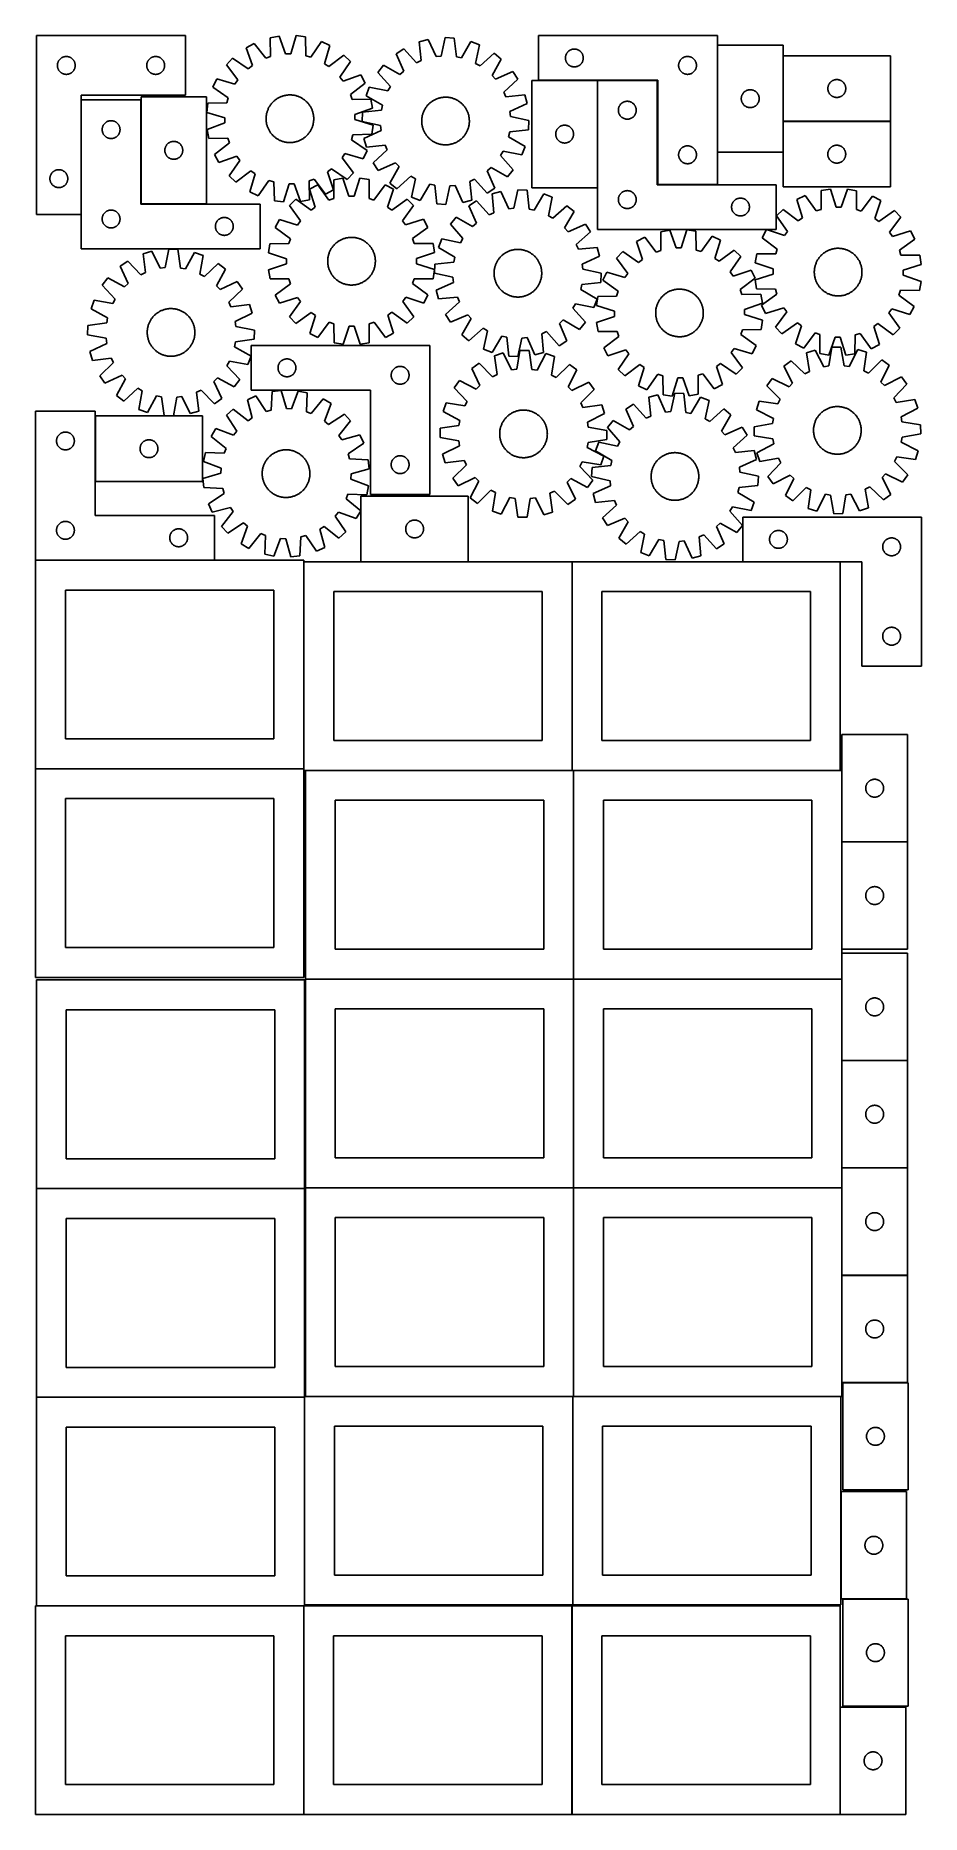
# Model space of a CAD drawing. Header units: millimetres. Extents: x 7 to 1493, y 8 to 2993.
import ezdxf

# ---------------------------------------------------------------- set-up
doc = ezdxf.new("R2010")
doc.units = ezdxf.units.MM
doc.layers.add('COMMON', color=5, linetype='CONTINUOUS', true_color=0x0000ff)
doc.layers.add('CUT', color=7, linetype='CONTINUOUS', true_color=0x000000)

msp = doc.modelspace()

# ---------------------------------------------------------------- linework, layer by layer
at = {"layer": 'COMMON'}
for p, q in [((1150.84975, 2977.598208), (1150.84975, 2797.598208)), ((949.522344, 2738.14728), (949.522344, 2918.14728)), ((1049.622344, 2918.307826), (949.622344, 2918.307826)), ((83.187169, 2885.674081), (83.187169, 2693.365533)), ((183.38717, 2885.674081), (183.38717, 2710.874082)), ((1261.049751, 2849.410467), (1261.049751, 2797.598208)), ((1441.149752, 2849.510468), (1261.276256, 2849.510468)), ((1150.74975, 2743.307826), (1050.74975, 2743.307826)), ((183.487171, 2710.774081), (293.487171, 2710.774081)), ((106.746389, 2355.053529), (106.746389, 2245.053529)), ((306.646389, 2113.010446), (6.646389, 2113.010446)), ((456.746389, 2110.174328), (456.746389, 1762.910445)), ((552.66949, 2110.274328), (732.66949, 2110.274328)), ((906.94639, 2110.174328), (906.94639, 1760.174328)), ((1357.046391, 2110.274329), (1193.265733, 2110.274329)), ((6.646389, 1762.810444), (456.524735, 1762.810444)), ((459.374233, 1760.074327), (906.84639, 1760.074327)), ((909.474233, 1759.974327), (909.474233, 1409.974327)), ((909.574234, 1760.074327), (1357.046391, 1760.074327)), ((1359.674234, 1759.974327), (1359.674234, 1640.247744)), ((1359.674234, 1640.047743), (1359.674234, 1460.047743)), ((1359.774235, 1640.147743), (1469.774235, 1640.147743)), ((1359.674234, 1453.223845), (1359.674234, 1409.974327)), ((459.374233, 1409.874326), (909.374233, 1409.874326)), ((909.474233, 1409.774326), (909.474233, 1059.774326)), ((909.574234, 1409.874326), (1359.574234, 1409.874326)), ((1359.674234, 1409.774326), (1359.674234, 1273.223845)), ((1359.674234, 1273.023844), (1359.674234, 1093.023844)), ((1359.774235, 1273.123844), (1469.774235, 1273.123844)), ((1359.674234, 1092.823843), (1359.674234, 1059.774326)), ((1359.774235, 1092.923843), (1469.774235, 1092.923843)), ((7.849575, 1058.349546), (457.849575, 1058.349546)), ((909.374233, 1059.674326), (459.374233, 1059.674326)), ((909.474233, 1059.574325), (909.474233, 709.574325)), ((1359.574234, 1059.674326), (909.574234, 1059.674326)), ((1359.674234, 1059.574325), (1359.674234, 912.823843)), ((1359.674234, 912.623842), (1359.674234, 732.623842)), ((1359.774235, 912.723842), (1469.774235, 912.723842)), ((1361.099119, 732.523841), (1469.774235, 732.523841)), ((7.849575, 708.149545), (457.849575, 708.149545)), ((457.949575, 708.049545), (457.949575, 359.374324)), ((459.374233, 709.474324), (908.049576, 709.474324)), ((908.149576, 709.374324), (908.149576, 359.374324)), ((909.574234, 709.474324), (1358.249577, 709.474324)), ((1358.349577, 549.574343), (1358.349577, 369.574343)), ((1361.099119, 369.474342), (1468.449578, 369.474342)), ((7.849575, 357.949544), (456.524735, 357.949544)), ((456.624735, 357.849544), (456.624735, 7.849544)), ((906.824736, 357.849544), (906.824736, 7.849544)), ((1357.024737, 187.849544), (1357.024737, 7.849544))]:
    msp.add_line(p, q, dxfattribs=at)
at = {"layer": 'CUT'}
for p, q in [((8.087169, 2993.365533), (8.087169, 2693.365533)), ((258.087169, 2993.365533), (8.087169, 2993.365533)), ((258.087169, 2893.365533), (258.087169, 2993.365533)), ((415.485981, 2992.743709), (400.357079, 2989.942483)), ((400.357079, 2989.942483), (401.007789, 2958.184786)), ((426.248929, 2962.858366), (415.485981, 2992.743709)), ((444.01518, 2993.485755), (434.820374, 2963.08131)), ((459.269248, 2991.474792), (444.01518, 2993.485755)), ((460.27034, 2959.726208), (459.269248, 2991.474792)), ((665.41253, 2987.013477), (650.562498, 2982.987671)), ((678.577066, 2958.105524), (665.41253, 2987.013477)), ((693.786161, 2990.07989), (687.101772, 2959.026812)), ((709.153422, 2989.319747), (693.786161, 2990.07989)), ((712.740592, 2957.758585), (709.153422, 2989.319747)), ((1150.74975, 2993.407826), (850.74975, 2993.407826)), ((850.74975, 2993.407826), (850.74975, 2918.407826)), ((1150.74975, 2743.407826), (1150.74975, 2993.407826)), ((49.395852, 2955.590959), (50.036726, 2956.022167)), ((50.036726, 2956.022167), (50.698948, 2956.419812)), ((50.698948, 2956.419812), (51.380762, 2956.78284)), ((51.380762, 2956.78284), (52.08036, 2957.110287)), ((52.08036, 2957.110287), (52.795887, 2957.401286)), ((52.795887, 2957.401286), (53.525446, 2957.655064)), ((53.525446, 2957.655064), (54.267102, 2957.870949)), ((54.267102, 2957.870949), (55.018888, 2958.048369)), ((55.018888, 2958.048369), (55.77881, 2958.186852)), ((55.77881, 2958.186852), (56.544854, 2958.286032)), ((56.544854, 2958.286032), (57.314987, 2958.345645)), ((57.314987, 2958.345645), (58.087169, 2958.365533)), ((58.087169, 2958.365533), (58.85935, 2958.345645)), ((58.85935, 2958.345645), (59.629483, 2958.286032)), ((59.629483, 2958.286032), (60.395527, 2958.186852)), ((60.395527, 2958.186852), (61.15545, 2958.048369)), ((61.15545, 2958.048369), (61.907235, 2957.870949)), ((61.907235, 2957.870949), (62.648891, 2957.655064)), ((62.648891, 2957.655064), (63.37845, 2957.401286)), ((63.37845, 2957.401286), (64.093977, 2957.110287)), ((64.093977, 2957.110287), (64.793575, 2956.78284)), ((64.793575, 2956.78284), (65.47539, 2956.419812)), ((65.47539, 2956.419812), (66.137611, 2956.022167)), ((66.137611, 2956.022167), (66.778485, 2955.590959)), ((199.395852, 2955.590959), (200.036726, 2956.022167)), ((200.036726, 2956.022167), (200.698948, 2956.419812)), ((200.698948, 2956.419812), (201.380762, 2956.78284)), ((201.380762, 2956.78284), (202.08036, 2957.110287)), ((202.08036, 2957.110287), (202.795887, 2957.401286)), ((202.795887, 2957.401286), (203.525446, 2957.655064)), ((203.525446, 2957.655064), (204.267102, 2957.870949)), ((204.267102, 2957.870949), (205.018888, 2958.048369)), ((205.018888, 2958.048369), (205.77881, 2958.186852)), ((205.77881, 2958.186852), (206.544854, 2958.286032)), ((206.544854, 2958.286032), (207.314987, 2958.345645)), ((207.314987, 2958.345645), (208.087169, 2958.365533)), ((208.087169, 2958.365533), (208.85935, 2958.345645)), ((208.85935, 2958.345645), (209.629483, 2958.286032)), ((209.629483, 2958.286032), (210.395527, 2958.186852)), ((210.395527, 2958.186852), (211.15545, 2958.048369)), ((211.15545, 2958.048369), (211.907235, 2957.870949)), ((211.907235, 2957.870949), (212.648891, 2957.655064)), ((212.648891, 2957.655064), (213.37845, 2957.401286)), ((213.37845, 2957.401286), (214.093977, 2957.110287)), ((214.093977, 2957.110287), (214.793575, 2956.78284)), ((214.793575, 2956.78284), (215.47539, 2956.419812)), ((215.47539, 2956.419812), (216.137611, 2956.022167)), ((216.137611, 2956.022167), (216.778485, 2955.590959)), ((373.453504, 2980.420748), (359.930689, 2973.081535)), ((359.930689, 2973.081535), (370.363219, 2943.079251)), ((392.924754, 2955.324031), (373.453504, 2980.420748)), ((401.007789, 2958.184786), (392.924754, 2955.324031)), ((434.820374, 2963.08131), (426.248929, 2962.858366)), ((468.491162, 2957.289518), (460.27034, 2959.726208)), ((486.631433, 2983.364512), (468.491162, 2957.289518)), ((500.517491, 2976.738206), (486.631433, 2983.364512)), ((491.658735, 2946.234154), (500.517491, 2976.738206)), ((524.034262, 2960.569492), (498.724223, 2941.376351)), ((535.193047, 2949.976473), (524.034262, 2960.569492)), ((624.525146, 2971.303404), (611.645969, 2962.885723)), ((611.645969, 2962.885723), (624.490726, 2933.83427)), ((645.978413, 2947.878373), (624.525146, 2971.303404)), ((650.562498, 2982.987671), (653.801196, 2951.388848)), ((687.101772, 2959.026812), (678.577066, 2958.105524)), ((721.132762, 2956.000503), (712.740592, 2957.758585)), ((737.085923, 2983.468146), (721.132762, 2956.000503)), ((751.46616, 2977.996462), (737.085923, 2983.468146)), ((745.124825, 2946.871516), (751.46616, 2977.996462)), ((776.223302, 2963.79964), (752.562976, 2942.606157)), ((788.208877, 2954.152022), (776.223302, 2963.79964)), ((895.74975, 2955.907826), (895.769638, 2956.680008)), ((895.769638, 2955.135645), (895.74975, 2955.907826)), ((895.769638, 2956.680008), (895.829252, 2957.450141)), ((895.829252, 2957.450141), (895.928431, 2958.216185)), ((895.928431, 2958.216185), (896.066915, 2958.976107)), ((896.066915, 2958.976107), (896.244334, 2959.727893)), ((896.244334, 2959.727893), (896.460219, 2960.469549)), ((896.460219, 2960.469549), (896.713998, 2961.199108)), ((896.713998, 2961.199108), (897.004996, 2961.914635)), ((897.004996, 2961.914635), (897.332444, 2962.614233)), ((897.332444, 2962.614233), (897.695471, 2963.296047)), ((897.695471, 2963.296047), (898.093116, 2963.958269)), ((898.093116, 2963.958269), (898.524325, 2964.599143)), ((898.524325, 2964.599143), (898.987953, 2965.216969)), ((898.987953, 2965.216969), (899.482771, 2965.810108)), ((899.482771, 2965.810108), (900.007467, 2966.376989)), ((900.007467, 2966.376989), (900.56065, 2966.916107)), ((900.56065, 2966.916107), (901.140852, 2967.426033)), ((901.140852, 2967.426033), (901.746536, 2967.905415)), ((901.746536, 2967.905415), (902.376094, 2968.352982)), ((902.376094, 2968.352982), (903.027858, 2968.767546)), ((903.027858, 2968.767546), (903.700099, 2969.148008)), ((903.700099, 2969.148008), (904.391034, 2969.49336)), ((904.391034, 2969.49336), (905.098831, 2969.802686)), ((905.098831, 2969.802686), (905.821614, 2970.075165)), ((905.821614, 2970.075165), (906.557465, 2970.310075)), ((906.557465, 2970.310075), (907.304434, 2970.506792)), ((907.304434, 2970.506792), (908.060538, 2970.664796)), ((908.060538, 2970.664796), (908.823775, 2970.783667)), ((908.823775, 2970.783667), (909.592118, 2970.863089)), ((909.592118, 2970.863089), (910.363531, 2970.902853)), ((910.363531, 2970.902853), (911.135969, 2970.902853)), ((911.135969, 2970.902853), (911.907382, 2970.863089)), ((911.907382, 2970.863089), (912.675725, 2970.783667)), ((912.675725, 2970.783667), (913.438961, 2970.664796)), ((913.438961, 2970.664796), (914.195066, 2970.506792)), ((914.195066, 2970.506792), (914.942034, 2970.310075)), ((914.942034, 2970.310075), (915.677886, 2970.075165)), ((915.677886, 2970.075165), (916.400668, 2969.802686)), ((916.400668, 2969.802686), (917.108466, 2969.49336)), ((917.108466, 2969.49336), (917.799401, 2969.148008)), ((917.799401, 2969.148008), (918.471642, 2968.767546)), ((918.471642, 2968.767546), (919.123406, 2968.352982)), ((919.123406, 2968.352982), (919.752964, 2967.905415)), ((919.752964, 2967.905415), (920.358648, 2967.426033)), ((920.358648, 2967.426033), (920.93885, 2966.916107)), ((920.93885, 2966.916107), (921.492033, 2966.376989)), ((921.492033, 2966.376989), (922.016729, 2965.810108)), ((922.016729, 2965.810108), (922.511547, 2965.216969)), ((922.511547, 2965.216969), (922.975175, 2964.599143)), ((922.975175, 2964.599143), (923.406383, 2963.958269)), ((923.406383, 2963.958269), (923.804028, 2963.296047)), ((923.804028, 2963.296047), (924.167056, 2962.614233)), ((924.167056, 2962.614233), (924.494503, 2961.914635)), ((924.494503, 2961.914635), (924.785502, 2961.199108)), ((924.785502, 2961.199108), (925.039281, 2960.469549)), ((925.039281, 2960.469549), (925.255166, 2959.727893)), ((925.255166, 2959.727893), (925.432585, 2958.976107)), ((925.432585, 2958.976107), (925.571068, 2958.216185)), ((925.571068, 2958.216185), (925.670248, 2957.450141)), ((925.670248, 2957.450141), (925.729861, 2956.680008)), ((925.729861, 2956.680008), (925.74975, 2955.907826)), ((925.74975, 2955.907826), (925.729861, 2955.135645)), ((1091.746536, 2955.405415), (1092.376094, 2955.852982)), ((1092.376094, 2955.852982), (1093.027858, 2956.267546)), ((1093.027858, 2956.267546), (1093.700099, 2956.648008)), ((1093.700099, 2956.648008), (1094.391034, 2956.99336)), ((1094.391034, 2956.99336), (1095.098831, 2957.302686)), ((1095.098831, 2957.302686), (1095.821614, 2957.575165)), ((1095.821614, 2957.575165), (1096.557465, 2957.810075)), ((1096.557465, 2957.810075), (1097.304434, 2958.006792)), ((1097.304434, 2958.006792), (1098.060538, 2958.164796)), ((1098.060538, 2958.164796), (1098.823775, 2958.283667)), ((1098.823775, 2958.283667), (1099.592118, 2958.363089)), ((1099.592118, 2958.363089), (1100.363531, 2958.402853)), ((1100.363531, 2958.402853), (1101.135969, 2958.402853)), ((1101.135969, 2958.402853), (1101.907382, 2958.363089)), ((1101.907382, 2958.363089), (1102.675725, 2958.283667)), ((1102.675725, 2958.283667), (1103.438961, 2958.164796)), ((1103.438961, 2958.164796), (1104.195066, 2958.006792)), ((1104.195066, 2958.006792), (1104.942034, 2957.810075)), ((1104.942034, 2957.810075), (1105.677886, 2957.575165)), ((1105.677886, 2957.575165), (1106.400668, 2957.302686)), ((1106.400668, 2957.302686), (1107.108466, 2956.99336)), ((1107.108466, 2956.99336), (1107.799401, 2956.648008)), ((1107.799401, 2956.648008), (1108.471642, 2956.267546)), ((1108.471642, 2956.267546), (1109.123406, 2955.852982)), ((1109.123406, 2955.852982), (1109.752964, 2955.405415)), ((1260.949751, 2977.598208), (1150.949751, 2977.598208)), ((1150.949751, 2977.598208), (1150.949751, 2797.598208)), ((1260.949751, 2797.598208), (1260.949751, 2977.598208)), ((1441.276256, 2959.610468), (1261.276256, 2959.610468)), ((1261.276256, 2959.610468), (1261.276256, 2849.610468)), ((1441.276256, 2849.610468), (1441.276256, 2959.610468)), ((43.092142, 2943.751752), (43.131906, 2944.523165)), ((43.092142, 2942.979315), (43.092142, 2943.751752)), ((43.131906, 2942.207902), (43.092142, 2942.979315)), ((43.131906, 2944.523165), (43.211328, 2945.291509)), ((43.211328, 2941.439558), (43.131906, 2942.207902)), ((43.211328, 2945.291509), (43.330199, 2946.054745)), ((43.330199, 2940.676322), (43.211328, 2941.439558)), ((43.330199, 2946.054745), (43.488203, 2946.81085)), ((43.488203, 2939.920217), (43.330199, 2940.676322)), ((43.488203, 2946.81085), (43.68492, 2947.557818)), ((43.68492, 2939.173249), (43.488203, 2939.920217)), ((43.68492, 2947.557818), (43.91983, 2948.293669)), ((43.91983, 2938.437398), (43.68492, 2939.173249)), ((43.91983, 2948.293669), (44.192309, 2949.016452)), ((44.192309, 2937.714615), (43.91983, 2938.437398)), ((44.192309, 2949.016452), (44.501635, 2949.724249)), ((44.501635, 2937.006818), (44.192309, 2937.714615)), ((44.501635, 2949.724249), (44.846987, 2950.415185)), ((44.846987, 2936.315882), (44.501635, 2937.006818)), ((44.846987, 2950.415185), (45.227449, 2951.087426)), ((45.227449, 2935.643641), (44.846987, 2936.315882)), ((45.227449, 2951.087426), (45.642013, 2951.739189)), ((45.642013, 2934.991878), (45.227449, 2935.643641)), ((45.642013, 2951.739189), (46.08958, 2952.368748)), ((46.08958, 2934.362319), (45.642013, 2934.991878)), ((46.08958, 2952.368748), (46.568962, 2952.974431)), ((46.568962, 2933.756636), (46.08958, 2934.362319)), ((46.568962, 2952.974431), (47.078888, 2953.554634)), ((47.078888, 2933.176433), (46.568962, 2933.756636)), ((47.078888, 2953.554634), (47.618006, 2954.107816)), ((47.618006, 2932.623251), (47.078888, 2933.176433)), ((47.618006, 2954.107816), (48.184887, 2954.632512)), ((48.184887, 2932.098555), (47.618006, 2932.623251)), ((48.184887, 2954.632512), (48.778026, 2955.127331)), ((48.778026, 2931.603736), (48.184887, 2932.098555)), ((48.778026, 2955.127331), (49.395852, 2955.590959)), ((49.395852, 2931.140108), (48.778026, 2931.603736)), ((50.036726, 2930.7089), (49.395852, 2931.140108)), ((50.698948, 2930.311255), (50.036726, 2930.7089)), ((51.380762, 2929.948227), (50.698948, 2930.311255)), ((52.08036, 2929.62078), (51.380762, 2929.948227)), ((52.795887, 2929.329781), (52.08036, 2929.62078)), ((53.525446, 2929.076003), (52.795887, 2929.329781)), ((54.267102, 2928.860118), (53.525446, 2929.076003)), ((55.018888, 2928.682698), (54.267102, 2928.860118)), ((55.77881, 2928.544215), (55.018888, 2928.682698)), ((56.544854, 2928.445035), (55.77881, 2928.544215)), ((57.314987, 2928.385422), (56.544854, 2928.445035)), ((58.087169, 2928.365533), (57.314987, 2928.385422)), ((58.85935, 2928.385422), (58.087169, 2928.365533)), ((59.629483, 2928.445035), (58.85935, 2928.385422)), ((60.395527, 2928.544215), (59.629483, 2928.445035)), ((61.15545, 2928.682698), (60.395527, 2928.544215)), ((61.907235, 2928.860118), (61.15545, 2928.682698)), ((62.648891, 2929.076003), (61.907235, 2928.860118)), ((63.37845, 2929.329781), (62.648891, 2929.076003)), ((64.093977, 2929.62078), (63.37845, 2929.329781)), ((64.793575, 2929.948227), (64.093977, 2929.62078)), ((65.47539, 2930.311255), (64.793575, 2929.948227)), ((66.137611, 2930.7089), (65.47539, 2930.311255)), ((66.778485, 2931.140108), (66.137611, 2930.7089)), ((66.778485, 2955.590959), (67.396311, 2955.127331)), ((67.396311, 2931.603736), (66.778485, 2931.140108)), ((67.396311, 2955.127331), (67.98945, 2954.632512)), ((67.98945, 2932.098555), (67.396311, 2931.603736)), ((67.98945, 2954.632512), (68.556331, 2954.107816)), ((68.556331, 2932.623251), (67.98945, 2932.098555)), ((68.556331, 2954.107816), (69.095449, 2953.554634)), ((69.095449, 2933.176433), (68.556331, 2932.623251)), ((69.095449, 2953.554634), (69.605375, 2952.974431)), ((69.605375, 2933.756636), (69.095449, 2933.176433)), ((69.605375, 2952.974431), (70.084757, 2952.368748)), ((70.084757, 2934.362319), (69.605375, 2933.756636)), ((70.084757, 2952.368748), (70.532324, 2951.739189)), ((70.532324, 2934.991878), (70.084757, 2934.362319)), ((70.532324, 2951.739189), (70.946888, 2951.087426)), ((70.946888, 2935.643641), (70.532324, 2934.991878)), ((70.946888, 2951.087426), (71.32735, 2950.415185)), ((71.32735, 2936.315882), (70.946888, 2935.643641)), ((71.32735, 2950.415185), (71.672702, 2949.724249)), ((71.672702, 2937.006818), (71.32735, 2936.315882)), ((71.672702, 2949.724249), (71.982028, 2949.016452)), ((71.982028, 2937.714615), (71.672702, 2937.006818)), ((71.982028, 2949.016452), (72.254507, 2948.293669)), ((72.254507, 2938.437398), (71.982028, 2937.714615)), ((72.254507, 2948.293669), (72.489417, 2947.557818)), ((72.489417, 2939.173249), (72.254507, 2938.437398)), ((72.489417, 2947.557818), (72.686134, 2946.81085)), ((72.686134, 2939.920217), (72.489417, 2939.173249)), ((72.686134, 2946.81085), (72.844138, 2946.054745)), ((72.844138, 2940.676322), (72.686134, 2939.920217)), ((72.844138, 2946.054745), (72.963009, 2945.291509)), ((72.963009, 2941.439558), (72.844138, 2940.676322)), ((72.963009, 2945.291509), (73.042431, 2944.523165)), ((73.042431, 2942.207902), (72.963009, 2941.439558)), ((73.042431, 2944.523165), (73.082196, 2943.751752)), ((73.082196, 2942.979315), (73.042431, 2942.207902)), ((73.082196, 2943.751752), (73.082196, 2942.979315)), ((193.092142, 2943.751752), (193.131906, 2944.523165)), ((193.092142, 2942.979315), (193.092142, 2943.751752)), ((193.131906, 2942.207902), (193.092142, 2942.979315)), ((193.131906, 2944.523165), (193.211328, 2945.291509)), ((193.211328, 2941.439558), (193.131906, 2942.207902)), ((193.211328, 2945.291509), (193.330199, 2946.054745)), ((193.330199, 2940.676322), (193.211328, 2941.439558)), ((193.330199, 2946.054745), (193.488203, 2946.81085)), ((193.488203, 2939.920217), (193.330199, 2940.676322)), ((193.488203, 2946.81085), (193.68492, 2947.557818)), ((193.68492, 2939.173249), (193.488203, 2939.920217)), ((193.68492, 2947.557818), (193.91983, 2948.293669)), ((193.91983, 2938.437398), (193.68492, 2939.173249)), ((193.91983, 2948.293669), (194.192309, 2949.016452)), ((194.192309, 2937.714615), (193.91983, 2938.437398)), ((194.192309, 2949.016452), (194.501635, 2949.724249)), ((194.501635, 2937.006818), (194.192309, 2937.714615)), ((194.501635, 2949.724249), (194.846987, 2950.415185)), ((194.846987, 2936.315882), (194.501635, 2937.006818)), ((194.846987, 2950.415185), (195.227449, 2951.087426)), ((195.227449, 2935.643641), (194.846987, 2936.315882)), ((195.227449, 2951.087426), (195.642013, 2951.739189)), ((195.642013, 2934.991878), (195.227449, 2935.643641)), ((195.642013, 2951.739189), (196.08958, 2952.368748)), ((196.08958, 2934.362319), (195.642013, 2934.991878)), ((196.08958, 2952.368748), (196.568962, 2952.974431)), ((196.568962, 2933.756636), (196.08958, 2934.362319)), ((196.568962, 2952.974431), (197.078888, 2953.554634)), ((197.078888, 2933.176433), (196.568962, 2933.756636)), ((197.078888, 2953.554634), (197.618006, 2954.107816)), ((197.618006, 2932.623251), (197.078888, 2933.176433)), ((197.618006, 2954.107816), (198.184887, 2954.632512)), ((198.184887, 2932.098555), (197.618006, 2932.623251)), ((198.184887, 2954.632512), (198.778026, 2955.127331)), ((198.778026, 2931.603736), (198.184887, 2932.098555)), ((198.778026, 2955.127331), (199.395852, 2955.590959)), ((199.395852, 2931.140108), (198.778026, 2931.603736)), ((200.036726, 2930.7089), (199.395852, 2931.140108)), ((200.698948, 2930.311255), (200.036726, 2930.7089)), ((201.380762, 2929.948227), (200.698948, 2930.311255)), ((202.08036, 2929.62078), (201.380762, 2929.948227)), ((202.795887, 2929.329781), (202.08036, 2929.62078)), ((203.525446, 2929.076003), (202.795887, 2929.329781)), ((204.267102, 2928.860118), (203.525446, 2929.076003)), ((205.018888, 2928.682698), (204.267102, 2928.860118)), ((205.77881, 2928.544215), (205.018888, 2928.682698)), ((206.544854, 2928.445035), (205.77881, 2928.544215)), ((207.314987, 2928.385422), (206.544854, 2928.445035)), ((208.087169, 2928.365533), (207.314987, 2928.385422)), ((208.85935, 2928.385422), (208.087169, 2928.365533)), ((209.629483, 2928.445035), (208.85935, 2928.385422)), ((210.395527, 2928.544215), (209.629483, 2928.445035)), ((211.15545, 2928.682698), (210.395527, 2928.544215)), ((211.907235, 2928.860118), (211.15545, 2928.682698)), ((212.648891, 2929.076003), (211.907235, 2928.860118)), ((213.37845, 2929.329781), (212.648891, 2929.076003)), ((214.093977, 2929.62078), (213.37845, 2929.329781)), ((214.793575, 2929.948227), (214.093977, 2929.62078)), ((215.47539, 2930.311255), (214.793575, 2929.948227)), ((216.137611, 2930.7089), (215.47539, 2930.311255)), ((216.778485, 2931.140108), (216.137611, 2930.7089)), ((216.778485, 2955.590959), (217.396311, 2955.127331)), ((217.396311, 2931.603736), (216.778485, 2931.140108)), ((217.396311, 2955.127331), (217.98945, 2954.632512)), ((217.98945, 2932.098555), (217.396311, 2931.603736)), ((217.98945, 2954.632512), (218.556331, 2954.107816)), ((218.556331, 2932.623251), (217.98945, 2932.098555)), ((218.556331, 2954.107816), (219.095449, 2953.554634)), ((219.095449, 2933.176433), (218.556331, 2932.623251)), ((219.095449, 2953.554634), (219.605375, 2952.974431)), ((219.605375, 2933.756636), (219.095449, 2933.176433)), ((219.605375, 2952.974431), (220.084757, 2952.368748)), ((220.084757, 2934.362319), (219.605375, 2933.756636)), ((220.084757, 2952.368748), (220.532324, 2951.739189)), ((220.532324, 2934.991878), (220.084757, 2934.362319)), ((220.532324, 2951.739189), (220.946888, 2951.087426)), ((220.946888, 2935.643641), (220.532324, 2934.991878)), ((220.946888, 2951.087426), (221.32735, 2950.415185)), ((221.32735, 2936.315882), (220.946888, 2935.643641)), ((221.32735, 2950.415185), (221.672702, 2949.724249)), ((221.672702, 2937.006818), (221.32735, 2936.315882)), ((221.672702, 2949.724249), (221.982028, 2949.016452)), ((221.982028, 2937.714615), (221.672702, 2937.006818)), ((221.982028, 2949.016452), (222.254507, 2948.293669)), ((222.254507, 2938.437398), (221.982028, 2937.714615)), ((222.254507, 2948.293669), (222.489417, 2947.557818)), ((222.489417, 2939.173249), (222.254507, 2938.437398)), ((222.489417, 2947.557818), (222.686134, 2946.81085)), ((222.686134, 2939.920217), (222.489417, 2939.173249)), ((222.686134, 2946.81085), (222.844138, 2946.054745)), ((222.844138, 2940.676322), (222.686134, 2939.920217)), ((222.844138, 2946.054745), (222.963009, 2945.291509)), ((222.963009, 2941.439558), (222.844138, 2940.676322)), ((222.963009, 2945.291509), (223.042431, 2944.523165)), ((223.042431, 2942.207902), (222.963009, 2941.439558)), ((223.042431, 2944.523165), (223.082196, 2943.751752)), ((223.082196, 2942.979315), (223.042431, 2942.207902)), ((223.082196, 2943.751752), (223.082196, 2942.979315)), ((337.286246, 2955.712165), (326.693227, 2944.55338)), ((326.693227, 2944.55338), (345.886368, 2919.243341)), ((363.559818, 2937.860717), (337.286246, 2955.712165)), ((370.363219, 2943.079251), (363.559818, 2937.860717)), ((498.724223, 2941.376351), (491.658735, 2946.234154)), ((517.341599, 2923.702901), (535.193047, 2949.976473)), ((552.562418, 2927.33203), (522.560133, 2916.8995)), ((559.90163, 2913.809215), (552.562418, 2927.33203)), ((590.493612, 2943.727341), (580.845994, 2931.741766)), ((580.845994, 2931.741766), (602.039477, 2908.08144)), ((618.135614, 2928.078236), (590.493612, 2943.727341)), ((624.490726, 2933.83427), (618.135614, 2928.078236)), ((653.801196, 2951.388848), (645.978413, 2947.878373)), ((752.562976, 2942.606157), (745.124825, 2946.871516)), ((772.559772, 2926.51002), (788.208877, 2954.152022)), ((778.315806, 2920.154908), (772.559772, 2926.51002)), ((807.367259, 2932.999665), (778.315806, 2920.154908)), ((815.78494, 2920.120488), (807.367259, 2932.999665)), ((895.829252, 2954.365511), (895.769638, 2955.135645)), ((895.928431, 2953.599468), (895.829252, 2954.365511)), ((896.066915, 2952.839545), (895.928431, 2953.599468)), ((896.244334, 2952.08776), (896.066915, 2952.839545)), ((896.460219, 2951.346104), (896.244334, 2952.08776)), ((896.713998, 2950.616545), (896.460219, 2951.346104)), ((897.004996, 2949.901018), (896.713998, 2950.616545)), ((897.332444, 2949.20142), (897.004996, 2949.901018)), ((897.695471, 2948.519605), (897.332444, 2949.20142)), ((898.093116, 2947.857384), (897.695471, 2948.519605)), ((898.524325, 2947.21651), (898.093116, 2947.857384)), ((898.987953, 2946.598684), (898.524325, 2947.21651)), ((899.482771, 2946.005545), (898.987953, 2946.598684)), ((900.007467, 2945.438664), (899.482771, 2946.005545)), ((900.56065, 2944.899546), (900.007467, 2945.438664)), ((901.140852, 2944.38962), (900.56065, 2944.899546)), ((901.746536, 2943.910238), (901.140852, 2944.38962)), ((902.376094, 2943.462671), (901.746536, 2943.910238)), ((903.027858, 2943.048107), (902.376094, 2943.462671)), ((903.700099, 2942.667644), (903.027858, 2943.048107)), ((904.391034, 2942.322292), (903.700099, 2942.667644)), ((905.098831, 2942.012967), (904.391034, 2942.322292)), ((905.821614, 2941.740488), (905.098831, 2942.012967)), ((906.557465, 2941.505578), (905.821614, 2941.740488)), ((907.304434, 2941.308861), (906.557465, 2941.505578)), ((908.060538, 2941.150857), (907.304434, 2941.308861)), ((908.823775, 2941.031986), (908.060538, 2941.150857)), ((909.592118, 2940.952564), (908.823775, 2941.031986)), ((910.363531, 2940.912799), (909.592118, 2940.952564)), ((911.135969, 2940.912799), (910.363531, 2940.912799)), ((911.907382, 2940.952564), (911.135969, 2940.912799)), ((912.675725, 2941.031986), (911.907382, 2940.952564)), ((913.438961, 2941.150857), (912.675725, 2941.031986)), ((914.195066, 2941.308861), (913.438961, 2941.150857)), ((914.942034, 2941.505578), (914.195066, 2941.308861)), ((915.677886, 2941.740488), (914.942034, 2941.505578)), ((916.400668, 2942.012967), (915.677886, 2941.740488)), ((917.108466, 2942.322292), (916.400668, 2942.012967)), ((917.799401, 2942.667644), (917.108466, 2942.322292)), ((918.471642, 2943.048107), (917.799401, 2942.667644)), ((919.123406, 2943.462671), (918.471642, 2943.048107)), ((919.752964, 2943.910238), (919.123406, 2943.462671)), ((920.358648, 2944.38962), (919.752964, 2943.910238)), ((920.93885, 2944.899546), (920.358648, 2944.38962)), ((921.492033, 2945.438664), (920.93885, 2944.899546)), ((922.016729, 2946.005545), (921.492033, 2945.438664)), ((922.511547, 2946.598684), (922.016729, 2946.005545)), ((922.975175, 2947.21651), (922.511547, 2946.598684)), ((923.406383, 2947.857384), (922.975175, 2947.21651)), ((923.804028, 2948.519605), (923.406383, 2947.857384)), ((924.167056, 2949.20142), (923.804028, 2948.519605)), ((924.494503, 2949.901018), (924.167056, 2949.20142)), ((924.785502, 2950.616545), (924.494503, 2949.901018)), ((925.039281, 2951.346104), (924.785502, 2950.616545)), ((925.255166, 2952.08776), (925.039281, 2951.346104)), ((925.432585, 2952.839545), (925.255166, 2952.08776)), ((925.571068, 2953.599468), (925.432585, 2952.839545)), ((925.670248, 2954.365511), (925.571068, 2953.599468)), ((925.729861, 2955.135645), (925.670248, 2954.365511)), ((1085.74975, 2943.407826), (1085.769638, 2944.180008)), ((1085.769638, 2942.635645), (1085.74975, 2943.407826)), ((1085.769638, 2944.180008), (1085.829252, 2944.950141)), ((1085.829252, 2941.865511), (1085.769638, 2942.635645)), ((1085.829252, 2944.950141), (1085.928431, 2945.716185)), ((1085.928431, 2941.099468), (1085.829252, 2941.865511)), ((1085.928431, 2945.716185), (1086.066915, 2946.476107)), ((1086.066915, 2940.339545), (1085.928431, 2941.099468)), ((1086.066915, 2946.476107), (1086.244334, 2947.227893)), ((1086.244334, 2939.58776), (1086.066915, 2940.339545)), ((1086.244334, 2947.227893), (1086.460219, 2947.969549)), ((1086.460219, 2938.846104), (1086.244334, 2939.58776)), ((1086.460219, 2947.969549), (1086.713998, 2948.699108)), ((1086.713998, 2938.116545), (1086.460219, 2938.846104)), ((1086.713998, 2948.699108), (1087.004996, 2949.414635)), ((1087.004996, 2937.401018), (1086.713998, 2938.116545)), ((1087.004996, 2949.414635), (1087.332444, 2950.114233)), ((1087.332444, 2936.70142), (1087.004996, 2937.401018)), ((1087.332444, 2950.114233), (1087.695471, 2950.796047)), ((1087.695471, 2936.019605), (1087.332444, 2936.70142)), ((1087.695471, 2950.796047), (1088.093116, 2951.458269)), ((1088.093116, 2935.357384), (1087.695471, 2936.019605)), ((1088.093116, 2951.458269), (1088.524325, 2952.099143)), ((1088.524325, 2934.71651), (1088.093116, 2935.357384)), ((1088.524325, 2952.099143), (1088.987953, 2952.716969)), ((1088.987953, 2934.098684), (1088.524325, 2934.71651)), ((1088.987953, 2952.716969), (1089.482771, 2953.310108)), ((1089.482771, 2933.505545), (1088.987953, 2934.098684)), ((1089.482771, 2953.310108), (1090.007467, 2953.876989)), ((1090.007467, 2932.938664), (1089.482771, 2933.505545)), ((1090.007467, 2953.876989), (1090.56065, 2954.416107)), ((1090.56065, 2932.399546), (1090.007467, 2932.938664)), ((1090.56065, 2954.416107), (1091.140852, 2954.926033)), ((1091.140852, 2931.88962), (1090.56065, 2932.399546)), ((1091.140852, 2954.926033), (1091.746536, 2955.405415)), ((1091.746536, 2931.410238), (1091.140852, 2931.88962)), ((1092.376094, 2930.962671), (1091.746536, 2931.410238)), ((1093.027858, 2930.548107), (1092.376094, 2930.962671)), ((1093.700099, 2930.167644), (1093.027858, 2930.548107)), ((1094.391034, 2929.822292), (1093.700099, 2930.167644)), ((1095.098831, 2929.512967), (1094.391034, 2929.822292)), ((1095.821614, 2929.240488), (1095.098831, 2929.512967)), ((1096.557465, 2929.005578), (1095.821614, 2929.240488)), ((1097.304434, 2928.808861), (1096.557465, 2929.005578)), ((1098.060538, 2928.650857), (1097.304434, 2928.808861)), ((1098.823775, 2928.531986), (1098.060538, 2928.650857)), ((1099.592118, 2928.452564), (1098.823775, 2928.531986)), ((1100.363531, 2928.412799), (1099.592118, 2928.452564)), ((1101.135969, 2928.412799), (1100.363531, 2928.412799)), ((1101.907382, 2928.452564), (1101.135969, 2928.412799)), ((1102.675725, 2928.531986), (1101.907382, 2928.452564)), ((1103.438961, 2928.650857), (1102.675725, 2928.531986)), ((1104.195066, 2928.808861), (1103.438961, 2928.650857)), ((1104.942034, 2929.005578), (1104.195066, 2928.808861)), ((1105.677886, 2929.240488), (1104.942034, 2929.005578)), ((1106.400668, 2929.512967), (1105.677886, 2929.240488)), ((1107.108466, 2929.822292), (1106.400668, 2929.512967)), ((1107.799401, 2930.167644), (1107.108466, 2929.822292)), ((1108.471642, 2930.548107), (1107.799401, 2930.167644)), ((1109.123406, 2930.962671), (1108.471642, 2930.548107)), ((1109.752964, 2931.410238), (1109.123406, 2930.962671)), ((1109.752964, 2955.405415), (1110.358648, 2954.926033)), ((1110.358648, 2931.88962), (1109.752964, 2931.410238)), ((1110.358648, 2954.926033), (1110.93885, 2954.416107)), ((1110.93885, 2932.399546), (1110.358648, 2931.88962)), ((1110.93885, 2954.416107), (1111.492033, 2953.876989)), ((1111.492033, 2932.938664), (1110.93885, 2932.399546)), ((1111.492033, 2953.876989), (1112.016729, 2953.310108)), ((1112.016729, 2933.505545), (1111.492033, 2932.938664)), ((1112.016729, 2953.310108), (1112.511547, 2952.716969)), ((1112.511547, 2934.098684), (1112.016729, 2933.505545)), ((1112.511547, 2952.716969), (1112.975175, 2952.099143)), ((1112.975175, 2934.71651), (1112.511547, 2934.098684)), ((1112.975175, 2952.099143), (1113.406383, 2951.458269)), ((1113.406383, 2935.357384), (1112.975175, 2934.71651)), ((1113.406383, 2951.458269), (1113.804028, 2950.796047)), ((1113.804028, 2936.019605), (1113.406383, 2935.357384)), ((1113.804028, 2950.796047), (1114.167056, 2950.114233)), ((1114.167056, 2936.70142), (1113.804028, 2936.019605)), ((1114.167056, 2950.114233), (1114.494503, 2949.414635)), ((1114.494503, 2937.401018), (1114.167056, 2936.70142)), ((1114.494503, 2949.414635), (1114.785502, 2948.699108)), ((1114.785502, 2938.116545), (1114.494503, 2937.401018)), ((1114.785502, 2948.699108), (1115.039281, 2947.969549)), ((1115.039281, 2938.846104), (1114.785502, 2938.116545)), ((1115.039281, 2947.969549), (1115.255166, 2947.227893)), ((1115.255166, 2939.58776), (1115.039281, 2938.846104)), ((1115.255166, 2947.227893), (1115.432585, 2946.476107)), ((1115.432585, 2940.339545), (1115.255166, 2939.58776)), ((1115.432585, 2946.476107), (1115.571068, 2945.716185)), ((1115.571068, 2941.099468), (1115.432585, 2940.339545)), ((1115.571068, 2945.716185), (1115.670248, 2944.950141)), ((1115.670248, 2941.865511), (1115.571068, 2941.099468)), ((1115.670248, 2944.950141), (1115.729861, 2944.180008)), ((1115.729861, 2942.635645), (1115.670248, 2941.865511)), ((1115.729861, 2944.180008), (1115.74975, 2943.407826)), ((1115.74975, 2943.407826), (1115.729861, 2942.635645)), ((310.524512, 2921.036609), (303.898207, 2907.150551)), ((303.898207, 2907.150551), (329.973201, 2889.01028)), ((341.028565, 2912.177853), (310.524512, 2921.036609)), ((345.886368, 2919.243341), (341.028565, 2912.177853)), ((522.560133, 2916.8995), (517.341599, 2923.702901)), ((534.804914, 2894.337965), (559.90163, 2913.809215)), ((566.649172, 2906.984624), (561.177488, 2892.604387)), ((597.774118, 2900.643289), (566.649172, 2906.984624)), ((602.039477, 2908.08144), (597.774118, 2900.643289)), ((792.359909, 2898.667221), (815.78494, 2920.120488)), ((795.870384, 2890.844438), (792.359909, 2898.667221)), ((949.422343, 2918.14728), (839.422343, 2918.14728)), ((839.422343, 2918.14728), (839.422343, 2738.14728)), ((850.74975, 2918.407826), (1050.74975, 2918.407826)), ((949.422343, 2738.14728), (949.422343, 2918.14728)), ((1049.622344, 2918.207825), (949.622344, 2918.207825)), ((949.622344, 2918.207825), (949.622344, 2668.207825)), ((1049.622344, 2743.207825), (1049.622344, 2918.207825)), ((1050.74975, 2918.407826), (1050.74975, 2743.407826)), ((1193.504596, 2895.971863), (1193.952162, 2896.601422)), ((1193.952162, 2896.601422), (1194.431544, 2897.207105)), ((1194.431544, 2897.207105), (1194.94147, 2897.787308)), ((1194.94147, 2897.787308), (1195.480589, 2898.34049)), ((1195.480589, 2898.34049), (1196.047469, 2898.865187)), ((1196.047469, 2898.865187), (1196.640609, 2899.360005)), ((1196.640609, 2899.360005), (1197.258434, 2899.823633)), ((1197.258434, 2899.823633), (1197.899308, 2900.254841)), ((1197.899308, 2900.254841), (1198.56153, 2900.652486)), ((1198.56153, 2900.652486), (1199.243344, 2901.015514)), ((1199.243344, 2901.015514), (1199.942942, 2901.342961)), ((1199.942942, 2901.342961), (1200.65847, 2901.63396)), ((1200.65847, 2901.63396), (1201.388028, 2901.887738)), ((1201.388028, 2901.887738), (1202.129684, 2902.103623)), ((1202.129684, 2902.103623), (1202.88147, 2902.281043)), ((1202.88147, 2902.281043), (1203.641392, 2902.419526)), ((1203.641392, 2902.419526), (1204.407436, 2902.518706)), ((1204.407436, 2902.518706), (1205.17757, 2902.578319)), ((1205.17757, 2902.578319), (1205.949751, 2902.598208)), ((1205.949751, 2902.598208), (1206.721932, 2902.578319)), ((1206.721932, 2902.578319), (1207.492066, 2902.518706)), ((1207.492066, 2902.518706), (1208.258109, 2902.419526)), ((1208.258109, 2902.419526), (1209.018032, 2902.281043)), ((1209.018032, 2902.281043), (1209.769818, 2902.103623)), ((1209.769818, 2902.103623), (1210.511473, 2901.887738)), ((1210.511473, 2901.887738), (1211.241032, 2901.63396)), ((1211.241032, 2901.63396), (1211.956559, 2901.342961)), ((1211.956559, 2901.342961), (1212.656158, 2901.015514)), ((1212.656158, 2901.015514), (1213.337972, 2900.652486)), ((1213.337972, 2900.652486), (1214.000194, 2900.254841)), ((1214.000194, 2900.254841), (1214.641067, 2899.823633)), ((1214.641067, 2899.823633), (1215.258893, 2899.360005)), ((1215.258893, 2899.360005), (1215.852033, 2898.865187)), ((1215.852033, 2898.865187), (1216.418913, 2898.34049)), ((1216.418913, 2898.34049), (1216.958031, 2897.787308)), ((1216.958031, 2897.787308), (1217.467958, 2897.207105)), ((1217.467958, 2897.207105), (1217.94734, 2896.601422)), ((1217.94734, 2896.601422), (1218.394906, 2895.971863)), ((1336.276256, 2904.610468), (1336.296145, 2905.38265)), ((1336.296145, 2903.838287), (1336.276256, 2904.610468)), ((1336.296145, 2905.38265), (1336.355758, 2906.152783)), ((1336.355758, 2903.068153), (1336.296145, 2903.838287)), ((1336.355758, 2906.152783), (1336.454938, 2906.918827)), ((1336.454938, 2902.30211), (1336.355758, 2903.068153)), ((1336.454938, 2906.918827), (1336.593421, 2907.678749)), ((1336.593421, 2901.542187), (1336.454938, 2902.30211)), ((1336.593421, 2907.678749), (1336.77084, 2908.430535)), ((1336.77084, 2900.790402), (1336.593421, 2901.542187)), ((1336.77084, 2908.430535), (1336.986725, 2909.172191)), ((1336.986725, 2900.048746), (1336.77084, 2900.790402)), ((1336.986725, 2909.172191), (1337.240504, 2909.90175)), ((1337.240504, 2899.319187), (1336.986725, 2900.048746)), ((1337.240504, 2909.90175), (1337.531502, 2910.617277)), ((1337.531502, 2898.60366), (1337.240504, 2899.319187)), ((1337.531502, 2910.617277), (1337.85895, 2911.316875)), ((1337.85895, 2897.904061), (1337.531502, 2898.60366)), ((1337.85895, 2911.316875), (1338.221977, 2911.998689)), ((1338.221977, 2897.222247), (1337.85895, 2897.904061)), ((1338.221977, 2911.998689), (1338.619623, 2912.660911)), ((1338.619623, 2896.560025), (1338.221977, 2897.222247)), ((1338.619623, 2912.660911), (1339.050831, 2913.301785)), ((1339.050831, 2895.919152), (1338.619623, 2896.560025)), ((1339.050831, 2913.301785), (1339.514459, 2913.919611)), ((1339.514459, 2913.919611), (1340.009277, 2914.51275)), ((1340.009277, 2914.51275), (1340.533973, 2915.079631)), ((1340.533973, 2915.079631), (1341.087156, 2915.618749)), ((1341.087156, 2915.618749), (1341.667358, 2916.128675)), ((1341.667358, 2916.128675), (1342.273042, 2916.608057)), ((1342.273042, 2916.608057), (1342.9026, 2917.055624)), ((1342.9026, 2917.055624), (1343.554364, 2917.470188)), ((1343.554364, 2917.470188), (1344.226605, 2917.85065)), ((1344.226605, 2917.85065), (1344.91754, 2918.196002)), ((1344.91754, 2918.196002), (1345.625338, 2918.505328)), ((1345.625338, 2918.505328), (1346.34812, 2918.777807)), ((1346.34812, 2918.777807), (1347.083971, 2919.012716)), ((1347.083971, 2919.012716), (1347.83094, 2919.209434)), ((1347.83094, 2919.209434), (1348.587045, 2919.367438)), ((1348.587045, 2919.367438), (1349.350281, 2919.486308)), ((1349.350281, 2919.486308), (1350.118624, 2919.565731)), ((1350.118624, 2919.565731), (1350.890037, 2919.605495)), ((1350.890037, 2919.605495), (1351.662475, 2919.605495)), ((1351.662475, 2919.605495), (1352.433888, 2919.565731)), ((1352.433888, 2919.565731), (1353.202231, 2919.486308)), ((1353.202231, 2919.486308), (1353.965467, 2919.367438)), ((1353.965467, 2919.367438), (1354.721572, 2919.209434)), ((1354.721572, 2919.209434), (1355.468541, 2919.012716)), ((1355.468541, 2919.012716), (1356.204392, 2918.777807)), ((1356.204392, 2918.777807), (1356.927174, 2918.505328)), ((1356.927174, 2918.505328), (1357.634972, 2918.196002)), ((1357.634972, 2918.196002), (1358.325907, 2917.85065)), ((1358.325907, 2917.85065), (1358.998148, 2917.470188)), ((1358.998148, 2917.470188), (1359.649912, 2917.055624)), ((1359.649912, 2917.055624), (1360.27947, 2916.608057)), ((1360.27947, 2916.608057), (1360.885154, 2916.128675)), ((1360.885154, 2916.128675), (1361.465356, 2915.618749)), ((1361.465356, 2915.618749), (1362.018539, 2915.079631)), ((1362.018539, 2915.079631), (1362.543235, 2914.51275)), ((1362.543235, 2914.51275), (1363.038053, 2913.919611)), ((1363.038053, 2913.919611), (1363.501681, 2913.301785)), ((1363.501681, 2913.301785), (1363.932889, 2912.660911)), ((1363.932889, 2896.560025), (1363.501681, 2895.919152)), ((1363.932889, 2912.660911), (1364.330535, 2911.998689)), ((1364.330535, 2897.222247), (1363.932889, 2896.560025)), ((1364.330535, 2911.998689), (1364.693562, 2911.316875)), ((1364.693562, 2897.904061), (1364.330535, 2897.222247)), ((1364.693562, 2911.316875), (1365.02101, 2910.617277)), ((1365.02101, 2898.60366), (1364.693562, 2897.904061)), ((1365.02101, 2910.617277), (1365.312008, 2909.90175)), ((1365.312008, 2899.319187), (1365.02101, 2898.60366)), ((1365.312008, 2909.90175), (1365.565787, 2909.172191)), ((1365.565787, 2900.048746), (1365.312008, 2899.319187)), ((1365.565787, 2909.172191), (1365.781672, 2908.430535)), ((1365.781672, 2900.790402), (1365.565787, 2900.048746)), ((1365.781672, 2908.430535), (1365.959091, 2907.678749)), ((1365.959091, 2901.542187), (1365.781672, 2900.790402)), ((1365.959091, 2907.678749), (1366.097574, 2906.918827)), ((1366.097574, 2902.30211), (1365.959091, 2901.542187)), ((1366.097574, 2906.918827), (1366.196754, 2906.152783)), ((1366.196754, 2903.068153), (1366.097574, 2902.30211)), ((1366.196754, 2906.152783), (1366.256367, 2905.38265)), ((1366.256367, 2903.838287), (1366.196754, 2903.068153)), ((1366.256367, 2905.38265), (1366.276256, 2904.610468)), ((1366.276256, 2904.610468), (1366.256367, 2903.838287)), ((83.087169, 2693.365533), (83.087169, 2893.365533)), ((83.087169, 2893.365533), (258.087169, 2893.365533)), ((183.28717, 2885.674081), (83.28717, 2885.674081)), ((83.28717, 2885.674081), (83.28717, 2635.674081)), ((183.28717, 2710.674081), (183.28717, 2885.674081)), ((183.487171, 2890.874082), (183.487171, 2710.874082)), ((293.487171, 2890.874082), (183.487171, 2890.874082)), ((293.487171, 2710.874082), (293.487171, 2890.874082)), ((295.787927, 2879.788365), (293.776964, 2864.534298)), ((327.536511, 2880.789458), (295.787927, 2879.788365)), ((329.973201, 2889.01028), (327.536511, 2880.789458)), ((395.299466, 2866.158652), (395.703591, 2867.34848)), ((395.703591, 2867.34848), (396.14489, 2868.525027)), ((396.14489, 2868.525027), (396.622928, 2869.687131)), ((396.622928, 2869.687131), (397.137232, 2870.833647)), ((397.137232, 2870.833647), (397.687296, 2871.963442)), ((397.687296, 2871.963442), (398.272575, 2873.075401)), ((398.272575, 2873.075401), (398.892494, 2874.168428)), ((398.892494, 2874.168428), (399.546439, 2875.241444)), ((399.546439, 2875.241444), (400.233766, 2876.293389)), ((400.233766, 2876.293389), (400.953797, 2877.323225)), ((400.953797, 2877.323225), (401.705819, 2878.329937)), ((401.705819, 2878.329937), (402.489093, 2879.31253)), ((402.489093, 2879.31253), (403.302844, 2880.270036)), ((403.302844, 2880.270036), (404.146269, 2881.201508)), ((404.146269, 2881.201508), (405.018536, 2882.106028)), ((405.018536, 2882.106028), (405.918785, 2882.982703)), ((405.918785, 2882.982703), (406.846127, 2883.830668)), ((406.846127, 2883.830668), (407.799646, 2884.649086)), ((407.799646, 2884.649086), (408.778401, 2885.43715)), ((408.778401, 2885.43715), (409.781428, 2886.194081)), ((409.781428, 2886.194081), (410.807735, 2886.919133)), ((410.807735, 2886.919133), (411.85631, 2887.61159)), ((411.85631, 2887.61159), (412.926119, 2888.270768)), ((412.926119, 2888.270768), (414.016105, 2888.896018)), ((414.016105, 2888.896018), (415.125192, 2889.486723)), ((415.125192, 2889.486723), (416.252287, 2890.042298)), ((416.252287, 2890.042298), (417.396277, 2890.562196)), ((417.396277, 2890.562196), (418.556033, 2891.045905)), ((418.556033, 2891.045905), (419.73041, 2891.492945)), ((419.73041, 2891.492945), (420.918249, 2891.902878)), ((420.918249, 2891.902878), (422.118379, 2892.275297)), ((422.118379, 2892.275297), (423.329614, 2892.609835)), ((423.329614, 2892.609835), (424.55076, 2892.906162)), ((424.55076, 2892.906162), (425.780611, 2893.163986)), ((425.780611, 2893.163986), (427.017953, 2893.383052)), ((427.017953, 2893.383052), (428.261567, 2893.563144)), ((428.261567, 2893.563144), (429.510223, 2893.704085)), ((429.510223, 2893.704085), (430.76269, 2893.805734)), ((430.76269, 2893.805734), (432.017732, 2893.867993)), ((432.017732, 2893.867993), (433.274111, 2893.890799)), ((433.274111, 2893.890799), (434.530585, 2893.87413)), ((434.530585, 2893.87413), (435.785917, 2893.818002)), ((435.785917, 2893.818002), (437.038865, 2893.722472)), ((437.038865, 2893.722472), (438.288195, 2893.587632)), ((438.288195, 2893.587632), (439.532673, 2893.413616)), ((439.532673, 2893.413616), (440.771071, 2893.200596)), ((440.771071, 2893.200596), (442.002167, 2892.948783)), ((442.002167, 2892.948783), (443.224746, 2892.658424)), ((443.224746, 2892.658424), (444.4376, 2892.329806)), ((444.4376, 2892.329806), (445.639535, 2891.963253)), ((445.639535, 2891.963253), (446.829362, 2891.559128)), ((446.829362, 2891.559128), (448.005909, 2891.117829)), ((448.005909, 2891.117829), (449.168013, 2890.639791)), ((449.168013, 2890.639791), (450.314529, 2890.125487)), ((450.314529, 2890.125487), (451.444324, 2889.575423)), ((451.444324, 2889.575423), (452.556284, 2888.990143)), ((452.556284, 2888.990143), (453.649311, 2888.370225)), ((453.649311, 2888.370225), (454.722326, 2887.716279)), ((454.722326, 2887.716279), (455.774271, 2887.028953)), ((455.774271, 2887.028953), (456.804108, 2886.308922)), ((456.804108, 2886.308922), (457.810819, 2885.556899)), ((457.810819, 2885.556899), (458.793413, 2884.773626)), ((458.793413, 2884.773626), (459.750918, 2883.959875)), ((459.750918, 2883.959875), (460.68239, 2883.11645)), ((460.68239, 2883.11645), (461.58691, 2882.244182)), ((461.58691, 2882.244182), (462.463585, 2881.343934)), ((462.463585, 2881.343934), (463.31155, 2880.416592)), ((463.31155, 2880.416592), (464.129968, 2879.463073)), ((464.129968, 2879.463073), (464.918032, 2878.484318)), ((464.918032, 2878.484318), (465.674963, 2877.481291)), ((465.674963, 2877.481291), (466.400015, 2876.454984)), ((466.400015, 2876.454984), (467.092472, 2875.406409)), ((467.092472, 2875.406409), (467.751651, 2874.3366)), ((467.751651, 2874.3366), (468.376901, 2873.246614)), ((468.376901, 2873.246614), (468.967605, 2872.137527)), ((468.967605, 2872.137527), (469.52318, 2871.010432)), ((469.52318, 2871.010432), (470.043079, 2869.866442)), ((470.043079, 2869.866442), (470.526787, 2868.706686)), ((470.526787, 2868.706686), (470.973828, 2867.532309)), ((470.973828, 2867.532309), (471.38376, 2866.34447)), ((471.38376, 2866.34447), (471.756179, 2865.14434)), ((537.665668, 2886.25493), (534.804914, 2894.337965)), ((569.423365, 2886.90564), (537.665668, 2886.25493)), ((542.339248, 2861.01379), (572.224591, 2871.776737)), ((586.887049, 2868.259056), (555.325887, 2864.671886)), ((561.177488, 2892.604387), (588.645131, 2876.651226)), ((572.224591, 2871.776737), (569.423365, 2886.90564)), ((588.645131, 2876.651226), (586.887049, 2868.259056)), ((657.523971, 2865.183937), (658.01661, 2866.339927)), ((658.01661, 2866.339927), (658.545316, 2867.479873)), ((658.545316, 2867.479873), (659.109568, 2868.60265)), ((659.109568, 2868.60265), (659.708808, 2869.707149)), ((659.708808, 2869.707149), (660.342446, 2870.79228)), ((660.342446, 2870.79228), (661.009856, 2871.856972)), ((661.009856, 2871.856972), (661.71038, 2872.900176)), ((661.71038, 2872.900176), (662.443326, 2873.920861)), ((662.443326, 2873.920861), (663.20797, 2874.918019)), ((663.20797, 2874.918019), (664.003559, 2875.890668)), ((664.003559, 2875.890668), (664.829307, 2876.837847)), ((664.829307, 2876.837847), (665.684399, 2877.75862)), ((665.684399, 2877.75862), (666.567991, 2878.652081)), ((666.567991, 2878.652081), (667.479212, 2879.517346)), ((667.479212, 2879.517346), (668.417161, 2880.353562)), ((668.417161, 2880.353562), (669.380914, 2881.159904)), ((669.380914, 2881.159904), (670.369519, 2881.935576)), ((670.369519, 2881.935576), (671.382001, 2882.679812)), ((671.382001, 2882.679812), (672.41736, 2883.391878)), ((672.41736, 2883.391878), (673.474575, 2884.071072)), ((673.474575, 2884.071072), (674.552602, 2884.716722)), ((674.552602, 2884.716722), (675.650378, 2885.328192)), ((675.650378, 2885.328192), (676.766819, 2885.904878)), ((676.766819, 2885.904878), (677.900822, 2886.446212)), ((677.900822, 2886.446212), (679.05127, 2886.951658)), ((679.05127, 2886.951658), (680.217027, 2887.420719)), ((680.217027, 2887.420719), (681.396942, 2887.852931)), ((681.396942, 2887.852931), (682.589851, 2888.247867)), ((682.589851, 2888.247867), (683.794577, 2888.605139)), ((683.794577, 2888.605139), (685.00993, 2888.924393)), ((685.00993, 2888.924393), (686.234712, 2889.205314)), ((686.234712, 2889.205314), (687.467713, 2889.447625)), ((687.467713, 2889.447625), (688.707717, 2889.651087)), ((688.707717, 2889.651087), (689.9535, 2889.8155)), ((689.9535, 2889.8155), (691.203833, 2889.9407)), ((691.203833, 2889.9407), (692.457481, 2890.026564)), ((692.457481, 2890.026564), (693.713208, 2890.073009)), ((693.713208, 2890.073009), (694.969774, 2890.079986)), ((694.969774, 2890.079986), (696.225939, 2890.047491)), ((696.225939, 2890.047491), (697.480464, 2889.975555)), ((697.480464, 2889.975555), (698.73211, 2889.864248)), ((698.73211, 2889.864248), (699.979642, 2889.713682)), ((699.979642, 2889.713682), (701.221829, 2889.524003)), ((701.221829, 2889.524003), (702.457446, 2889.295401)), ((702.457446, 2889.295401), (703.685272, 2889.028099)), ((703.685272, 2889.028099), (704.904096, 2888.722363)), ((704.904096, 2888.722363), (706.112715, 2888.378493)), ((706.112715, 2888.378493), (707.309936, 2887.996829)), ((707.309936, 2887.996829), (708.494579, 2887.577747)), ((708.494579, 2887.577747), (709.665473, 2887.121662)), ((709.665473, 2887.121662), (710.821464, 2886.629024)), ((710.821464, 2886.629024), (711.961409, 2886.100318)), ((711.961409, 2886.100318), (713.084186, 2885.536066)), ((713.084186, 2885.536066), (714.188685, 2884.936826)), ((714.188685, 2884.936826), (715.273816, 2884.303188)), ((715.273816, 2884.303188), (716.338509, 2883.635777)), ((716.338509, 2883.635777), (717.381712, 2882.935254)), ((717.381712, 2882.935254), (718.402397, 2882.202308)), ((718.402397, 2882.202308), (719.399555, 2881.437663)), ((719.399555, 2881.437663), (720.372204, 2880.642075)), ((720.372204, 2880.642075), (721.319383, 2879.816327)), ((721.319383, 2879.816327), (722.240157, 2878.961235)), ((722.240157, 2878.961235), (723.133617, 2878.077643)), ((723.133617, 2878.077643), (723.998882, 2877.166422)), ((723.998882, 2877.166422), (724.835098, 2876.228473)), ((724.835098, 2876.228473), (725.64144, 2875.26472)), ((725.64144, 2875.26472), (726.417112, 2874.276114)), ((726.417112, 2874.276114), (727.161348, 2873.263633)), ((727.161348, 2873.263633), (727.873414, 2872.228274)), ((727.873414, 2872.228274), (728.552608, 2871.171059)), ((728.552608, 2871.171059), (729.198258, 2870.093032)), ((729.198258, 2870.093032), (729.809728, 2868.995256)), ((729.809728, 2868.995256), (730.386414, 2867.878815)), ((730.386414, 2867.878815), (730.927748, 2866.744811)), ((730.927748, 2866.744811), (731.433194, 2865.594363)), ((827.469207, 2894.083135), (795.870384, 2890.844438)), ((802.58706, 2866.068568), (831.495013, 2879.233104)), ((831.495013, 2879.233104), (827.469207, 2894.083135)), ((984.622344, 2868.207825), (984.642233, 2868.980007)), ((984.642233, 2867.435644), (984.622344, 2868.207825)), ((984.642233, 2868.980007), (984.701846, 2869.75014)), ((984.701846, 2866.66551), (984.642233, 2867.435644)), ((984.701846, 2869.75014), (984.801026, 2870.516184)), ((984.801026, 2865.899467), (984.701846, 2866.66551)), ((984.801026, 2870.516184), (984.939509, 2871.276106)), ((984.939509, 2871.276106), (985.116928, 2872.027892)), ((985.116928, 2872.027892), (985.332813, 2872.769548)), ((985.332813, 2872.769548), (985.586592, 2873.499107)), ((985.586592, 2873.499107), (985.877591, 2874.214634)), ((985.877591, 2874.214634), (986.205038, 2874.914232)), ((986.205038, 2874.914232), (986.568065, 2875.596046)), ((986.568065, 2875.596046), (986.965711, 2876.258268)), ((986.965711, 2876.258268), (987.396919, 2876.899142)), ((987.396919, 2876.899142), (987.860547, 2877.516968)), ((987.860547, 2877.516968), (988.355365, 2878.110107)), ((988.355365, 2878.110107), (988.880061, 2878.676988)), ((988.880061, 2878.676988), (989.433244, 2879.216106)), ((989.433244, 2879.216106), (990.013446, 2879.726032)), ((990.013446, 2879.726032), (990.61913, 2880.205414)), ((990.61913, 2880.205414), (991.248688, 2880.652981)), ((991.248688, 2880.652981), (991.900452, 2881.067545)), ((991.900452, 2881.067545), (992.572693, 2881.448007)), ((992.572693, 2881.448007), (993.263628, 2881.793359)), ((993.263628, 2881.793359), (993.971426, 2882.102685)), ((993.971426, 2882.102685), (994.694208, 2882.375164)), ((994.694208, 2882.375164), (995.43006, 2882.610074)), ((995.43006, 2882.610074), (996.177028, 2882.806791)), ((996.177028, 2882.806791), (996.933133, 2882.964795)), ((996.933133, 2882.964795), (997.696369, 2883.083666)), ((997.696369, 2883.083666), (998.464712, 2883.163088)), ((998.464712, 2883.163088), (999.236125, 2883.202852)), ((999.236125, 2883.202852), (1000.008563, 2883.202852)), ((1000.008563, 2883.202852), (1000.779976, 2883.163088)), ((1000.779976, 2883.163088), (1001.548319, 2883.083666)), ((1001.548319, 2883.083666), (1002.311555, 2882.964795)), ((1002.311555, 2882.964795), (1003.06766, 2882.806791)), ((1003.06766, 2882.806791), (1003.814629, 2882.610074)), ((1003.814629, 2882.610074), (1004.55048, 2882.375164)), ((1004.55048, 2882.375164), (1005.273262, 2882.102685)), ((1005.273262, 2882.102685), (1005.98106, 2881.793359)), ((1005.98106, 2881.793359), (1006.671995, 2881.448007)), ((1006.671995, 2881.448007), (1007.344236, 2881.067545)), ((1007.344236, 2881.067545), (1007.996, 2880.652981)), ((1007.996, 2880.652981), (1008.625558, 2880.205414)), ((1008.625558, 2880.205414), (1009.231242, 2879.726032)), ((1009.231242, 2879.726032), (1009.811444, 2879.216106)), ((1009.811444, 2879.216106), (1010.364627, 2878.676988)), ((1010.364627, 2878.676988), (1010.889323, 2878.110107)), ((1010.889323, 2878.110107), (1011.384141, 2877.516968)), ((1011.384141, 2877.516968), (1011.847769, 2876.899142)), ((1011.847769, 2876.899142), (1012.278977, 2876.258268)), ((1012.278977, 2876.258268), (1012.676623, 2875.596046)), ((1012.676623, 2875.596046), (1013.03965, 2874.914232)), ((1013.03965, 2874.914232), (1013.367098, 2874.214634)), ((1013.367098, 2874.214634), (1013.658096, 2873.499107)), ((1013.658096, 2873.499107), (1013.911875, 2872.769548)), ((1013.911875, 2872.769548), (1014.12776, 2872.027892)), ((1014.12776, 2872.027892), (1014.305179, 2871.276106)), ((1014.305179, 2871.276106), (1014.443663, 2870.516184)), ((1014.443663, 2870.516184), (1014.542842, 2869.75014)), ((1014.542842, 2866.66551), (1014.443663, 2865.899467)), ((1014.542842, 2869.75014), (1014.602455, 2868.980007)), ((1014.602455, 2867.435644), (1014.542842, 2866.66551)), ((1014.602455, 2868.980007), (1014.622344, 2868.207825)), ((1014.622344, 2868.207825), (1014.602455, 2867.435644)), ((1190.954724, 2887.984426), (1190.994488, 2888.755839)), ((1190.954724, 2887.211989), (1190.954724, 2887.984426)), ((1190.994488, 2886.440576), (1190.954724, 2887.211989)), ((1190.994488, 2888.755839), (1191.073911, 2889.524183)), ((1191.073911, 2885.672232), (1190.994488, 2886.440576)), ((1191.073911, 2889.524183), (1191.192782, 2890.287419)), ((1191.192782, 2884.908996), (1191.073911, 2885.672232)), ((1191.192782, 2890.287419), (1191.350785, 2891.043524)), ((1191.350785, 2884.152891), (1191.192782, 2884.908996)), ((1191.350785, 2891.043524), (1191.547503, 2891.790492)), ((1191.547503, 2883.405923), (1191.350785, 2884.152891)), ((1191.547503, 2891.790492), (1191.782412, 2892.526343)), ((1191.782412, 2882.670072), (1191.547503, 2883.405923)), ((1191.782412, 2892.526343), (1192.054891, 2893.249126)), ((1192.054891, 2881.947289), (1191.782412, 2882.670072)), ((1192.054891, 2893.249126), (1192.364217, 2893.956923)), ((1192.364217, 2881.239492), (1192.054891, 2881.947289)), ((1192.364217, 2893.956923), (1192.709569, 2894.647859)), ((1192.709569, 2880.548556), (1192.364217, 2881.239492)), ((1192.709569, 2894.647859), (1193.090031, 2895.3201)), ((1193.090031, 2879.876316), (1192.709569, 2880.548556)), ((1193.090031, 2895.3201), (1193.504596, 2895.971863)), ((1193.504596, 2879.224552), (1193.090031, 2879.876316)), ((1193.952162, 2878.594993), (1193.504596, 2879.224552)), ((1194.431544, 2877.98931), (1193.952162, 2878.594993)), ((1194.94147, 2877.409107), (1194.431544, 2877.98931)), ((1195.480589, 2876.855925), (1194.94147, 2877.409107)), ((1196.047469, 2876.331229), (1195.480589, 2876.855925)), ((1196.640609, 2875.83641), (1196.047469, 2876.331229)), ((1197.258434, 2875.372782), (1196.640609, 2875.83641)), ((1197.899308, 2874.941574), (1197.258434, 2875.372782)), ((1198.56153, 2874.543929), (1197.899308, 2874.941574)), ((1199.243344, 2874.180901), (1198.56153, 2874.543929)), ((1199.942942, 2873.853454), (1199.243344, 2874.180901)), ((1200.65847, 2873.562455), (1199.942942, 2873.853454)), ((1201.388028, 2873.308677), (1200.65847, 2873.562455)), ((1202.129684, 2873.092792), (1201.388028, 2873.308677)), ((1202.88147, 2872.915372), (1202.129684, 2873.092792)), ((1203.641392, 2872.776889), (1202.88147, 2872.915372)), ((1204.407436, 2872.677709), (1203.641392, 2872.776889)), ((1205.17757, 2872.618096), (1204.407436, 2872.677709)), ((1205.949751, 2872.598208), (1205.17757, 2872.618096)), ((1206.721932, 2872.618096), (1205.949751, 2872.598208)), ((1207.492066, 2872.677709), (1206.721932, 2872.618096)), ((1208.258109, 2872.776889), (1207.492066, 2872.677709)), ((1209.018032, 2872.915372), (1208.258109, 2872.776889)), ((1209.769818, 2873.092792), (1209.018032, 2872.915372)), ((1210.511473, 2873.308677), (1209.769818, 2873.092792)), ((1211.241032, 2873.562455), (1210.511473, 2873.308677)), ((1211.956559, 2873.853454), (1211.241032, 2873.562455)), ((1212.656158, 2874.180901), (1211.956559, 2873.853454)), ((1213.337972, 2874.543929), (1212.656158, 2874.180901)), ((1214.000194, 2874.941574), (1213.337972, 2874.543929)), ((1214.641067, 2875.372782), (1214.000194, 2874.941574)), ((1215.258893, 2875.83641), (1214.641067, 2875.372782)), ((1215.852033, 2876.331229), (1215.258893, 2875.83641)), ((1216.418913, 2876.855925), (1215.852033, 2876.331229)), ((1216.958031, 2877.409107), (1216.418913, 2876.855925)), ((1217.467958, 2877.98931), (1216.958031, 2877.409107)), ((1217.94734, 2878.594993), (1217.467958, 2877.98931)), ((1218.394906, 2879.224552), (1217.94734, 2878.594993)), ((1218.394906, 2895.971863), (1218.80947, 2895.3201)), ((1218.80947, 2879.876316), (1218.394906, 2879.224552)), ((1218.80947, 2895.3201), (1219.189933, 2894.647859)), ((1219.189933, 2880.548556), (1218.80947, 2879.876316)), ((1219.189933, 2894.647859), (1219.535285, 2893.956923)), ((1219.535285, 2881.239492), (1219.189933, 2880.548556)), ((1219.535285, 2893.956923), (1219.84461, 2893.249126)), ((1219.84461, 2881.947289), (1219.535285, 2881.239492)), ((1219.84461, 2893.249126), (1220.117089, 2892.526343)), ((1220.117089, 2882.670072), (1219.84461, 2881.947289)), ((1220.117089, 2892.526343), (1220.351999, 2891.790492)), ((1220.351999, 2883.405923), (1220.117089, 2882.670072)), ((1220.351999, 2891.790492), (1220.548716, 2891.043524)), ((1220.548716, 2884.152891), (1220.351999, 2883.405923)), ((1220.548716, 2891.043524), (1220.70672, 2890.287419)), ((1220.70672, 2884.908996), (1220.548716, 2884.152891)), ((1220.70672, 2890.287419), (1220.825591, 2889.524183)), ((1220.825591, 2885.672232), (1220.70672, 2884.908996)), ((1220.825591, 2889.524183), (1220.905014, 2888.755839)), ((1220.905014, 2886.440576), (1220.825591, 2885.672232)), ((1220.905014, 2888.755839), (1220.944778, 2887.984426)), ((1220.944778, 2887.211989), (1220.905014, 2886.440576)), ((1220.944778, 2887.984426), (1220.944778, 2887.211989)), ((1339.514459, 2895.301326), (1339.050831, 2895.919152)), ((1340.009277, 2894.708187), (1339.514459, 2895.301326)), ((1340.533973, 2894.141306), (1340.009277, 2894.708187)), ((1341.087156, 2893.602188), (1340.533973, 2894.141306)), ((1341.667358, 2893.092262), (1341.087156, 2893.602188)), ((1342.273042, 2892.61288), (1341.667358, 2893.092262)), ((1342.9026, 2892.165313), (1342.273042, 2892.61288)), ((1343.554364, 2891.750749), (1342.9026, 2892.165313)), ((1344.226605, 2891.370286), (1343.554364, 2891.750749)), ((1344.91754, 2891.024934), (1344.226605, 2891.370286)), ((1345.625338, 2890.715609), (1344.91754, 2891.024934)), ((1346.34812, 2890.44313), (1345.625338, 2890.715609)), ((1347.083971, 2890.20822), (1346.34812, 2890.44313)), ((1347.83094, 2890.011503), (1347.083971, 2890.20822)), ((1348.587045, 2889.853499), (1347.83094, 2890.011503)), ((1349.350281, 2889.734628), (1348.587045, 2889.853499)), ((1350.118624, 2889.655205), (1349.350281, 2889.734628)), ((1350.890037, 2889.615441), (1350.118624, 2889.655205)), ((1351.662475, 2889.615441), (1350.890037, 2889.615441)), ((1352.433888, 2889.655205), (1351.662475, 2889.615441)), ((1353.202231, 2889.734628), (1352.433888, 2889.655205)), ((1353.965467, 2889.853499), (1353.202231, 2889.734628)), ((1354.721572, 2890.011503), (1353.965467, 2889.853499)), ((1355.468541, 2890.20822), (1354.721572, 2890.011503)), ((1356.204392, 2890.44313), (1355.468541, 2890.20822)), ((1356.927174, 2890.715609), (1356.204392, 2890.44313)), ((1357.634972, 2891.024934), (1356.927174, 2890.715609)), ((1358.325907, 2891.370286), (1357.634972, 2891.024934)), ((1358.998148, 2891.750749), (1358.325907, 2891.370286)), ((1359.649912, 2892.165313), (1358.998148, 2891.750749)), ((1360.27947, 2892.61288), (1359.649912, 2892.165313)), ((1360.885154, 2893.092262), (1360.27947, 2892.61288)), ((1361.465356, 2893.602188), (1360.885154, 2893.092262)), ((1362.018539, 2894.141306), (1361.465356, 2893.602188)), ((1362.543235, 2894.708187), (1362.018539, 2894.141306)), ((1363.038053, 2895.301326), (1362.543235, 2894.708187)), ((1363.501681, 2895.919152), (1363.038053, 2895.301326)), ((118.28717, 2835.674081), (118.307058, 2836.446262)), ((118.307058, 2836.446262), (118.366671, 2837.216396)), ((118.366671, 2837.216396), (118.465851, 2837.982439)), ((118.465851, 2837.982439), (118.604334, 2838.742362)), ((118.604334, 2838.742362), (118.781754, 2839.494147)), ((118.781754, 2839.494147), (118.997639, 2840.235803)), ((118.997639, 2840.235803), (119.251417, 2840.965362)), ((119.251417, 2840.965362), (119.542416, 2841.680889)), ((119.542416, 2841.680889), (119.869863, 2842.380488)), ((119.869863, 2842.380488), (120.232891, 2843.062302)), ((120.232891, 2843.062302), (120.630536, 2843.724524)), ((120.630536, 2843.724524), (121.061744, 2844.365397)), ((121.061744, 2844.365397), (121.525372, 2844.983223)), ((121.525372, 2844.983223), (122.020191, 2845.576362)), ((122.020191, 2845.576362), (122.544887, 2846.143243)), ((122.544887, 2846.143243), (123.098069, 2846.682361)), ((123.098069, 2846.682361), (123.678272, 2847.192287)), ((123.678272, 2847.192287), (124.283955, 2847.671669)), ((124.283955, 2847.671669), (124.913514, 2848.119236)), ((124.913514, 2848.119236), (125.565277, 2848.5338)), ((125.565277, 2848.5338), (126.237518, 2848.914263)), ((126.237518, 2848.914263), (126.928454, 2849.259615)), ((126.928454, 2849.259615), (127.636251, 2849.56894)), ((127.636251, 2849.56894), (128.359034, 2849.841419)), ((128.359034, 2849.841419), (129.094885, 2850.076329)), ((129.094885, 2850.076329), (129.841853, 2850.273046)), ((129.841853, 2850.273046), (130.597958, 2850.43105)), ((130.597958, 2850.43105), (131.361194, 2850.549921)), ((131.361194, 2850.549921), (132.129538, 2850.629344)), ((132.129538, 2850.629344), (132.900951, 2850.669108)), ((132.900951, 2850.669108), (133.673388, 2850.669108)), ((133.673388, 2850.669108), (134.444801, 2850.629344)), ((134.444801, 2850.629344), (135.213145, 2850.549921)), ((135.213145, 2850.549921), (135.976381, 2850.43105)), ((135.976381, 2850.43105), (136.732486, 2850.273046)), ((136.732486, 2850.273046), (137.479454, 2850.076329)), ((137.479454, 2850.076329), (138.215305, 2849.841419)), ((138.215305, 2849.841419), (138.938088, 2849.56894)), ((138.938088, 2849.56894), (139.645885, 2849.259615)), ((139.645885, 2849.259615), (140.336821, 2848.914263)), ((140.336821, 2848.914263), (141.009062, 2848.5338)), ((141.009062, 2848.5338), (141.660825, 2848.119236)), ((141.660825, 2848.119236), (142.290384, 2847.671669)), ((142.290384, 2847.671669), (142.896067, 2847.192287)), ((142.896067, 2847.192287), (143.47627, 2846.682361)), ((143.47627, 2846.682361), (144.029452, 2846.143243)), ((144.029452, 2846.143243), (144.554148, 2845.576362)), ((144.554148, 2845.576362), (145.048967, 2844.983223)), ((145.048967, 2844.983223), (145.512595, 2844.365397)), ((145.512595, 2844.365397), (145.943803, 2843.724524)), ((145.943803, 2843.724524), (146.341448, 2843.062302)), ((146.341448, 2843.062302), (146.704476, 2842.380488)), ((146.704476, 2842.380488), (147.031923, 2841.680889)), ((147.031923, 2841.680889), (147.322922, 2840.965362)), ((147.322922, 2840.965362), (147.5767, 2840.235803)), ((147.5767, 2840.235803), (147.792585, 2839.494147)), ((147.792585, 2839.494147), (147.970005, 2838.742362)), ((147.970005, 2838.742362), (148.108488, 2837.982439)), ((148.108488, 2837.982439), (148.207668, 2837.216396)), ((148.207668, 2837.216396), (148.267281, 2836.446262)), ((148.267281, 2836.446262), (148.28717, 2835.674081)), ((293.776964, 2864.534298), (324.181409, 2855.339491)), ((324.404353, 2846.768047), (294.51901, 2836.005099)), ((324.181409, 2855.339491), (324.404353, 2846.768047)), ((393.37192, 2853.793228), (393.388589, 2855.049703)), ((393.394726, 2852.53685), (393.37192, 2853.793228)), ((393.388589, 2855.049703), (393.444717, 2856.305034)), ((393.456985, 2851.281808), (393.394726, 2852.53685)), ((393.444717, 2856.305034), (393.540247, 2857.557983)), ((393.558634, 2850.029341), (393.456985, 2851.281808)), ((393.540247, 2857.557983), (393.675087, 2858.807313)), ((393.699575, 2848.780684), (393.558634, 2850.029341)), ((393.675087, 2858.807313), (393.849103, 2860.051791)), ((393.879667, 2847.537071), (393.699575, 2848.780684)), ((393.849103, 2860.051791), (394.062122, 2861.290189)), ((394.098733, 2846.299728), (393.879667, 2847.537071)), ((394.062122, 2861.290189), (394.313936, 2862.521285)), ((394.356557, 2845.069877), (394.098733, 2846.299728)), ((394.313936, 2862.521285), (394.604295, 2863.743863)), ((394.652884, 2843.848732), (394.356557, 2845.069877)), ((394.604295, 2863.743863), (394.932913, 2864.956718)), ((394.987422, 2842.637496), (394.652884, 2843.848732)), ((394.932913, 2864.956718), (395.299466, 2866.158652)), ((395.359841, 2841.437367), (394.987422, 2842.637496)), ((395.769773, 2840.249527), (395.359841, 2841.437367)), ((396.216814, 2839.07515), (395.769773, 2840.249527)), ((396.700522, 2837.915395), (396.216814, 2839.07515)), ((397.220421, 2836.771405), (396.700522, 2837.915395)), ((397.775996, 2835.64431), (397.220421, 2836.771405)), ((469.606369, 2836.94819), (469.056306, 2835.818395)), ((470.120674, 2838.094705), (469.606369, 2836.94819)), ((470.598711, 2839.25681), (470.120674, 2838.094705)), ((471.04001, 2840.433357), (470.598711, 2839.25681)), ((471.444136, 2841.623184), (471.04001, 2840.433357)), ((471.810688, 2842.825118), (471.444136, 2841.623184)), ((471.756179, 2865.14434), (472.090717, 2863.933105)), ((472.139306, 2844.037973), (471.810688, 2842.825118)), ((472.090717, 2863.933105), (472.387044, 2862.711959)), ((472.429665, 2845.260552), (472.139306, 2844.037973)), ((472.387044, 2862.711959), (472.644868, 2861.482108)), ((472.681479, 2846.491648), (472.429665, 2845.260552)), ((472.644868, 2861.482108), (472.863934, 2860.244765)), ((472.894498, 2847.730046), (472.681479, 2846.491648)), ((472.863934, 2860.244765), (473.044027, 2859.001152)), ((473.068514, 2848.974524), (472.894498, 2847.730046)), ((473.044027, 2859.001152), (473.184967, 2857.752496)), ((473.203354, 2850.223853), (473.068514, 2848.974524)), ((473.184967, 2857.752496), (473.286617, 2856.500029)), ((473.298885, 2851.476802), (473.203354, 2850.223853)), ((473.286617, 2856.500029), (473.348875, 2855.244987)), ((473.355012, 2852.732133), (473.298885, 2851.476802)), ((473.348875, 2855.244987), (473.371681, 2853.988608)), ((473.371681, 2853.988608), (473.355012, 2852.732133)), ((542.562192, 2852.442345), (542.339248, 2861.01379)), ((572.966637, 2843.247539), (542.562192, 2852.442345)), ((555.325887, 2864.671886), (554.565744, 2849.304625)), ((554.565744, 2849.304625), (585.618822, 2842.620235)), ((570.955674, 2827.993471), (572.966637, 2843.247539)), ((585.618822, 2842.620235), (586.54011, 2834.09553)), ((654.565647, 2850.488238), (654.598143, 2851.744403)), ((654.572625, 2849.231672), (654.565647, 2850.488238)), ((654.619069, 2847.975945), (654.572625, 2849.231672)), ((654.598143, 2851.744403), (654.670079, 2852.998928)), ((654.704934, 2846.722297), (654.619069, 2847.975945)), ((654.670079, 2852.998928), (654.781385, 2854.250574)), ((654.830134, 2845.471964), (654.704934, 2846.722297)), ((654.781385, 2854.250574), (654.931952, 2855.498106)), ((654.994546, 2844.226181), (654.830134, 2845.471964)), ((654.931952, 2855.498106), (655.12163, 2856.740293)), ((655.198009, 2842.986177), (654.994546, 2844.226181)), ((655.12163, 2856.740293), (655.350233, 2857.975909)), ((655.44032, 2841.753176), (655.198009, 2842.986177)), ((655.350233, 2857.975909), (655.617535, 2859.203735)), ((655.721241, 2840.528394), (655.44032, 2841.753176)), ((655.617535, 2859.203735), (655.923271, 2860.422559)), ((656.040495, 2839.313041), (655.721241, 2840.528394)), ((655.923271, 2860.422559), (656.267141, 2861.631179)), ((656.397766, 2838.108315), (656.040495, 2839.313041)), ((656.267141, 2861.631179), (656.648805, 2862.8284)), ((656.792703, 2836.915406), (656.397766, 2838.108315)), ((656.648805, 2862.8284), (657.067886, 2864.013043)), ((657.224915, 2835.735491), (656.792703, 2836.915406)), ((657.067886, 2864.013043), (657.523971, 2865.183937)), ((731.433194, 2865.594363), (731.902255, 2864.428607)), ((731.902255, 2864.428607), (732.334467, 2863.248691)), ((732.478365, 2837.335698), (732.059284, 2836.151055)), ((732.334467, 2863.248691), (732.729403, 2862.055782)), ((732.860029, 2838.532919), (732.478365, 2837.335698)), ((732.729403, 2862.055782), (733.086675, 2860.851057)), ((733.203899, 2839.741538), (732.860029, 2838.532919)), ((733.086675, 2860.851057), (733.405929, 2859.635703)), ((733.509635, 2840.960362), (733.203899, 2839.741538)), ((733.405929, 2859.635703), (733.68685, 2858.410922)), ((733.776937, 2842.188188), (733.509635, 2840.960362)), ((733.68685, 2858.410922), (733.929161, 2857.177921)), ((734.00554, 2843.423805), (733.776937, 2842.188188)), ((733.929161, 2857.177921), (734.132624, 2855.937916)), ((734.195218, 2844.665992), (734.00554, 2843.423805)), ((734.132624, 2855.937916), (734.297036, 2854.692133)), ((734.345784, 2845.913524), (734.195218, 2844.665992)), ((734.297036, 2854.692133), (734.422236, 2853.441801)), ((734.457091, 2847.16517), (734.345784, 2845.913524)), ((734.422236, 2853.441801), (734.508101, 2852.188152)), ((734.529027, 2848.419695), (734.457091, 2847.16517)), ((734.508101, 2852.188152), (734.554545, 2850.932426)), ((734.561523, 2849.67586), (734.529027, 2848.419695)), ((734.554545, 2850.932426), (734.561523, 2849.67586)), ((803.508348, 2857.543862), (802.58706, 2866.068568)), ((834.561426, 2850.859473), (803.508348, 2857.543862)), ((833.801283, 2835.492212), (834.561426, 2850.859473)), ((881.562624, 2835.869172), (881.977188, 2836.520936)), ((881.977188, 2836.520936), (882.424754, 2837.150494)), ((882.424754, 2837.150494), (882.904136, 2837.756177)), ((882.904136, 2837.756177), (883.414063, 2838.33638)), ((883.414063, 2838.33638), (883.953181, 2838.889563)), ((883.953181, 2838.889563), (884.520061, 2839.414259)), ((884.520061, 2839.414259), (885.113201, 2839.909077)), ((885.113201, 2839.909077), (885.731027, 2840.372705)), ((885.731027, 2840.372705), (886.3719, 2840.803913)), ((886.3719, 2840.803913), (887.034122, 2841.201558)), ((887.034122, 2841.201558), (887.715936, 2841.564586)), ((887.715936, 2841.564586), (888.415534, 2841.892033)), ((888.415534, 2841.892033), (889.131062, 2842.183032)), ((889.131062, 2842.183032), (889.860621, 2842.436811)), ((889.860621, 2842.436811), (890.602276, 2842.652696)), ((890.602276, 2842.652696), (891.354062, 2842.830115)), ((891.354062, 2842.830115), (892.113984, 2842.968598)), ((892.113984, 2842.968598), (892.880028, 2843.067778)), ((892.880028, 2843.067778), (893.650162, 2843.127391)), ((893.650162, 2843.127391), (894.422343, 2843.14728)), ((894.422343, 2843.14728), (895.194524, 2843.127391)), ((895.194524, 2843.127391), (895.964658, 2843.067778)), ((895.964658, 2843.067778), (896.730702, 2842.968598)), ((896.730702, 2842.968598), (897.490624, 2842.830115)), ((897.490624, 2842.830115), (898.24241, 2842.652696)), ((898.24241, 2842.652696), (898.984066, 2842.436811)), ((898.984066, 2842.436811), (899.713624, 2842.183032)), ((899.713624, 2842.183032), (900.429152, 2841.892033)), ((900.429152, 2841.892033), (901.12875, 2841.564586)), ((901.12875, 2841.564586), (901.810564, 2841.201558)), ((901.810564, 2841.201558), (902.472786, 2840.803913)), ((902.472786, 2840.803913), (903.11366, 2840.372705)), ((903.11366, 2840.372705), (903.731485, 2839.909077)), ((903.731485, 2839.909077), (904.324625, 2839.414259)), ((904.324625, 2839.414259), (904.891505, 2838.889563)), ((904.891505, 2838.889563), (905.430624, 2838.33638)), ((905.430624, 2838.33638), (905.94055, 2837.756177)), ((905.94055, 2837.756177), (906.419932, 2837.150494)), ((906.419932, 2837.150494), (906.867498, 2836.520936)), ((906.867498, 2836.520936), (907.282063, 2835.869172)), ((984.939509, 2865.139544), (984.801026, 2865.899467)), ((985.116928, 2864.387759), (984.939509, 2865.139544)), ((985.332813, 2863.646103), (985.116928, 2864.387759)), ((985.586592, 2862.916544), (985.332813, 2863.646103)), ((985.877591, 2862.201017), (985.586592, 2862.916544)), ((986.205038, 2861.501419), (985.877591, 2862.201017)), ((986.568065, 2860.819604), (986.205038, 2861.501419)), ((986.965711, 2860.157383), (986.568065, 2860.819604)), ((987.396919, 2859.516509), (986.965711, 2860.157383)), ((987.860547, 2858.898683), (987.396919, 2859.516509)), ((988.355365, 2858.305544), (987.860547, 2858.898683)), ((988.880061, 2857.738663), (988.355365, 2858.305544)), ((989.433244, 2857.199545), (988.880061, 2857.738663)), ((990.013446, 2856.689619), (989.433244, 2857.199545)), ((990.61913, 2856.210237), (990.013446, 2856.689619)), ((991.248688, 2855.76267), (990.61913, 2856.210237)), ((991.900452, 2855.348106), (991.248688, 2855.76267)), ((992.572693, 2854.967643), (991.900452, 2855.348106)), ((993.263628, 2854.622291), (992.572693, 2854.967643)), ((993.971426, 2854.312966), (993.263628, 2854.622291)), ((994.694208, 2854.040487), (993.971426, 2854.312966)), ((995.43006, 2853.805577), (994.694208, 2854.040487)), ((996.177028, 2853.60886), (995.43006, 2853.805577)), ((996.933133, 2853.450856), (996.177028, 2853.60886)), ((997.696369, 2853.331985), (996.933133, 2853.450856)), ((998.464712, 2853.252563), (997.696369, 2853.331985)), ((999.236125, 2853.212798), (998.464712, 2853.252563)), ((1000.008563, 2853.212798), (999.236125, 2853.212798)), ((1000.779976, 2853.252563), (1000.008563, 2853.212798)), ((1001.548319, 2853.331985), (1000.779976, 2853.252563)), ((1002.311555, 2853.450856), (1001.548319, 2853.331985)), ((1003.06766, 2853.60886), (1002.311555, 2853.450856)), ((1003.814629, 2853.805577), (1003.06766, 2853.60886)), ((1004.55048, 2854.040487), (1003.814629, 2853.805577)), ((1005.273262, 2854.312966), (1004.55048, 2854.040487)), ((1005.98106, 2854.622291), (1005.273262, 2854.312966)), ((1006.671995, 2854.967643), (1005.98106, 2854.622291)), ((1007.344236, 2855.348106), (1006.671995, 2854.967643)), ((1007.996, 2855.76267), (1007.344236, 2855.348106)), ((1008.625558, 2856.210237), (1007.996, 2855.76267)), ((1009.231242, 2856.689619), (1008.625558, 2856.210237)), ((1009.811444, 2857.199545), (1009.231242, 2856.689619)), ((1010.364627, 2857.738663), (1009.811444, 2857.199545)), ((1010.889323, 2858.305544), (1010.364627, 2857.738663)), ((1011.384141, 2858.898683), (1010.889323, 2858.305544)), ((1011.847769, 2859.516509), (1011.384141, 2858.898683)), ((1012.278977, 2860.157383), (1011.847769, 2859.516509)), ((1012.676623, 2860.819604), (1012.278977, 2860.157383)), ((1013.03965, 2861.501419), (1012.676623, 2860.819604)), ((1013.367098, 2862.201017), (1013.03965, 2861.501419)), ((1013.658096, 2862.916544), (1013.367098, 2862.201017)), ((1013.911875, 2863.646103), (1013.658096, 2862.916544)), ((1014.12776, 2864.387759), (1013.911875, 2863.646103)), ((1014.305179, 2865.139544), (1014.12776, 2864.387759)), ((1014.443663, 2865.899467), (1014.305179, 2865.139544)), ((1441.149752, 2849.410467), (1261.149752, 2849.410467)), ((1261.149752, 2849.410467), (1261.149752, 2739.410467)), ((1261.276256, 2849.610468), (1441.276256, 2849.610468)), ((1441.149752, 2739.410467), (1441.149752, 2849.410467)), ((118.307058, 2834.901899), (118.28717, 2835.674081)), ((118.366671, 2834.131766), (118.307058, 2834.901899)), ((118.465851, 2833.365722), (118.366671, 2834.131766)), ((118.604334, 2832.6058), (118.465851, 2833.365722)), ((118.781754, 2831.854014), (118.604334, 2832.6058)), ((118.997639, 2831.112358), (118.781754, 2831.854014)), ((119.251417, 2830.382799), (118.997639, 2831.112358)), ((119.542416, 2829.667272), (119.251417, 2830.382799)), ((119.869863, 2828.967674), (119.542416, 2829.667272)), ((120.232891, 2828.28586), (119.869863, 2828.967674)), ((120.630536, 2827.623638), (120.232891, 2828.28586)), ((121.061744, 2826.982764), (120.630536, 2827.623638)), ((121.525372, 2826.364938), (121.061744, 2826.982764)), ((122.020191, 2825.771799), (121.525372, 2826.364938)), ((122.544887, 2825.204918), (122.020191, 2825.771799)), ((123.098069, 2824.6658), (122.544887, 2825.204918)), ((123.678272, 2824.155874), (123.098069, 2824.6658)), ((124.283955, 2823.676492), (123.678272, 2824.155874)), ((124.913514, 2823.228925), (124.283955, 2823.676492)), ((125.565277, 2822.814361), (124.913514, 2823.228925)), ((126.237518, 2822.433899), (125.565277, 2822.814361)), ((126.928454, 2822.088547), (126.237518, 2822.433899)), ((127.636251, 2821.779221), (126.928454, 2822.088547)), ((128.359034, 2821.506742), (127.636251, 2821.779221)), ((129.094885, 2821.271833), (128.359034, 2821.506742)), ((129.841853, 2821.075115), (129.094885, 2821.271833)), ((130.597958, 2820.917111), (129.841853, 2821.075115)), ((131.361194, 2820.798241), (130.597958, 2820.917111)), ((132.129538, 2820.718818), (131.361194, 2820.798241)), ((132.900951, 2820.679054), (132.129538, 2820.718818)), ((133.673388, 2820.679054), (132.900951, 2820.679054)), ((134.444801, 2820.718818), (133.673388, 2820.679054)), ((135.213145, 2820.798241), (134.444801, 2820.718818)), ((135.976381, 2820.917111), (135.213145, 2820.798241)), ((136.732486, 2821.075115), (135.976381, 2820.917111)), ((137.479454, 2821.271833), (136.732486, 2821.075115)), ((138.215305, 2821.506742), (137.479454, 2821.271833)), ((138.938088, 2821.779221), (138.215305, 2821.506742)), ((139.645885, 2822.088547), (138.938088, 2821.779221)), ((140.336821, 2822.433899), (139.645885, 2822.088547)), ((141.009062, 2822.814361), (140.336821, 2822.433899)), ((141.660825, 2823.228925), (141.009062, 2822.814361)), ((142.290384, 2823.676492), (141.660825, 2823.228925)), ((142.896067, 2824.155874), (142.290384, 2823.676492)), ((143.47627, 2824.6658), (142.896067, 2824.155874)), ((144.029452, 2825.204918), (143.47627, 2824.6658)), ((144.554148, 2825.771799), (144.029452, 2825.204918)), ((145.048967, 2826.364938), (144.554148, 2825.771799)), ((145.512595, 2826.982764), (145.048967, 2826.364938)), ((145.943803, 2827.623638), (145.512595, 2826.982764)), ((146.341448, 2828.28586), (145.943803, 2827.623638)), ((146.704476, 2828.967674), (146.341448, 2828.28586)), ((147.031923, 2829.667272), (146.704476, 2828.967674)), ((147.322922, 2830.382799), (147.031923, 2829.667272)), ((147.5767, 2831.112358), (147.322922, 2830.382799)), ((147.792585, 2831.854014), (147.5767, 2831.112358)), ((147.970005, 2832.6058), (147.792585, 2831.854014)), ((148.108488, 2833.365722), (147.970005, 2832.6058)), ((148.207668, 2834.131766), (148.108488, 2833.365722)), ((148.267281, 2834.901899), (148.207668, 2834.131766)), ((148.28717, 2835.674081), (148.267281, 2834.901899)), ((224.319832, 2805.802217), (224.592311, 2806.525)), ((224.592311, 2806.525), (224.901637, 2807.232798)), ((224.901637, 2807.232798), (225.246989, 2807.923733)), ((225.246989, 2807.923733), (225.627451, 2808.595974)), ((225.627451, 2808.595974), (226.042015, 2809.247737)), ((226.042015, 2809.247737), (226.489582, 2809.877296)), ((226.489582, 2809.877296), (226.968964, 2810.482979)), ((226.968964, 2810.482979), (227.47889, 2811.063182)), ((227.47889, 2811.063182), (228.018008, 2811.616364)), ((228.018008, 2811.616364), (228.584889, 2812.141061)), ((228.584889, 2812.141061), (229.178028, 2812.635879)), ((229.178028, 2812.635879), (229.795854, 2813.099507)), ((229.795854, 2813.099507), (230.436728, 2813.530715)), ((230.436728, 2813.530715), (231.09895, 2813.92836)), ((231.09895, 2813.92836), (231.780764, 2814.291388)), ((231.780764, 2814.291388), (232.480362, 2814.618835)), ((232.480362, 2814.618835), (233.195889, 2814.909834)), ((233.195889, 2814.909834), (233.925448, 2815.163612)), ((233.925448, 2815.163612), (234.667104, 2815.379498)), ((234.667104, 2815.379498), (235.41889, 2815.556917)), ((235.41889, 2815.556917), (236.178812, 2815.6954)), ((236.178812, 2815.6954), (236.944856, 2815.79458)), ((236.944856, 2815.79458), (237.714989, 2815.854193)), ((237.714989, 2815.854193), (238.487171, 2815.874082)), ((238.487171, 2815.874082), (239.259352, 2815.854193)), ((239.259352, 2815.854193), (240.029485, 2815.79458)), ((240.029485, 2815.79458), (240.795529, 2815.6954)), ((240.795529, 2815.6954), (241.555452, 2815.556917)), ((241.555452, 2815.556917), (242.307237, 2815.379498)), ((242.307237, 2815.379498), (243.048893, 2815.163612)), ((243.048893, 2815.163612), (243.778452, 2814.909834)), ((243.778452, 2814.909834), (244.493979, 2814.618835)), ((244.493979, 2814.618835), (245.193577, 2814.291388)), ((245.193577, 2814.291388), (245.875392, 2813.92836)), ((245.875392, 2813.92836), (246.537613, 2813.530715)), ((246.537613, 2813.530715), (247.178487, 2813.099507)), ((247.178487, 2813.099507), (247.796313, 2812.635879)), ((247.796313, 2812.635879), (248.389452, 2812.141061)), ((248.389452, 2812.141061), (248.956333, 2811.616364)), ((248.956333, 2811.616364), (249.495451, 2811.063182)), ((249.495451, 2811.063182), (250.005377, 2810.482979)), ((250.005377, 2810.482979), (250.484759, 2809.877296)), ((250.484759, 2809.877296), (250.932326, 2809.247737)), ((250.932326, 2809.247737), (251.34689, 2808.595974)), ((251.34689, 2808.595974), (251.727352, 2807.923733)), ((251.727352, 2807.923733), (252.072704, 2807.232798)), ((252.072704, 2807.232798), (252.38203, 2806.525)), ((252.38203, 2806.525), (252.654509, 2805.802217)), ((294.51901, 2836.005099), (297.320236, 2820.876197)), ((297.320236, 2820.876197), (329.077933, 2821.526907)), ((331.938688, 2813.443872), (306.841971, 2793.972621)), ((329.077933, 2821.526907), (331.938688, 2813.443872)), ((398.3667, 2834.535222), (397.775996, 2835.64431)), ((398.99195, 2833.445237), (398.3667, 2834.535222)), ((399.651129, 2832.375428), (398.99195, 2833.445237)), ((400.343586, 2831.326853), (399.651129, 2832.375428)), ((401.068638, 2830.300545), (400.343586, 2831.326853)), ((401.825569, 2829.297519), (401.068638, 2830.300545)), ((402.613633, 2828.318763), (401.825569, 2829.297519)), ((403.432051, 2827.365244), (402.613633, 2828.318763)), ((404.280016, 2826.437903), (403.432051, 2827.365244)), ((405.156691, 2825.537654), (404.280016, 2826.437903)), ((406.061211, 2824.665387), (405.156691, 2825.537654)), ((406.992683, 2823.821961), (406.061211, 2824.665387)), ((407.950188, 2823.008211), (406.992683, 2823.821961)), ((408.932782, 2822.224937), (407.950188, 2823.008211)), ((409.939493, 2821.472914), (408.932782, 2822.224937)), ((410.96933, 2820.752884), (409.939493, 2821.472914)), ((412.021275, 2820.065557), (410.96933, 2820.752884)), ((413.094291, 2819.411612), (412.021275, 2820.065557)), ((414.187317, 2818.791693), (413.094291, 2819.411612)), ((415.299277, 2818.206413), (414.187317, 2818.791693)), ((416.429072, 2817.65635), (415.299277, 2818.206413)), ((417.575588, 2817.142045), (416.429072, 2817.65635)), ((418.737692, 2816.664008), (417.575588, 2817.142045)), ((419.914239, 2816.222708), (418.737692, 2816.664008)), ((421.104066, 2815.818583), (419.914239, 2816.222708)), ((422.306001, 2815.452031), (421.104066, 2815.818583)), ((423.518856, 2815.123413), (422.306001, 2815.452031)), ((424.741434, 2814.833054), (423.518856, 2815.123413)), ((425.97253, 2814.58124), (424.741434, 2814.833054)), ((427.210928, 2814.36822), (425.97253, 2814.58124)), ((428.455406, 2814.194205), (427.210928, 2814.36822)), ((429.704736, 2814.059365), (428.455406, 2814.194205)), ((430.957685, 2813.963834), (429.704736, 2814.059365)), ((432.213016, 2813.907707), (430.957685, 2813.963834)), ((433.469491, 2813.891038), (432.213016, 2813.907707)), ((434.725869, 2813.913844), (433.469491, 2813.891038)), ((435.980911, 2813.976102), (434.725869, 2813.913844)), ((437.233378, 2814.077752), (435.980911, 2813.976102)), ((438.482035, 2814.218692), (437.233378, 2814.077752)), ((439.725648, 2814.398785), (438.482035, 2814.218692)), ((440.96299, 2814.617851), (439.725648, 2814.398785)), ((442.192842, 2814.875675), (440.96299, 2814.617851)), ((443.413987, 2815.172002), (442.192842, 2814.875675)), ((444.625223, 2815.50654), (443.413987, 2815.172002)), ((445.825352, 2815.878959), (444.625223, 2815.50654)), ((447.013192, 2816.288891), (445.825352, 2815.878959)), ((448.187569, 2816.735932), (447.013192, 2816.288891)), ((449.347324, 2817.21964), (448.187569, 2816.735932)), ((450.491314, 2817.739538), (449.347324, 2817.21964)), ((451.618409, 2818.295114), (450.491314, 2817.739538)), ((452.727496, 2818.885818), (451.618409, 2818.295114)), ((453.817482, 2819.511068), (452.727496, 2818.885818)), ((454.887291, 2820.170247), (453.817482, 2819.511068)), ((455.935866, 2820.862704), (454.887291, 2820.170247)), ((456.962173, 2821.587756), (455.935866, 2820.862704)), ((457.9652, 2822.344687), (456.962173, 2821.587756)), ((458.943956, 2823.13275), (457.9652, 2822.344687)), ((459.897475, 2823.951169), (458.943956, 2823.13275)), ((460.824816, 2824.799134), (459.897475, 2823.951169)), ((461.725065, 2825.675809), (460.824816, 2824.799134)), ((462.597332, 2826.580329), (461.725065, 2825.675809)), ((463.440757, 2827.511801), (462.597332, 2826.580329)), ((464.254508, 2828.469306), (463.440757, 2827.511801)), ((465.037782, 2829.451899), (464.254508, 2828.469306)), ((465.789805, 2830.458611), (465.037782, 2829.451899)), ((466.509835, 2831.488448), (465.789805, 2830.458611)), ((467.197162, 2832.540393), (466.509835, 2831.488448)), ((467.851107, 2833.613408), (467.197162, 2832.540393)), ((468.471026, 2834.706435), (467.851107, 2833.613408)), ((469.056306, 2835.818395), (468.471026, 2834.706435)), ((536.7704, 2818.771557), (539.20709, 2826.992379)), ((562.845395, 2800.631286), (536.7704, 2818.771557)), ((539.20709, 2826.992379), (570.955674, 2827.993471)), ((586.54011, 2834.09553), (557.632157, 2820.930994)), ((557.632157, 2820.930994), (561.657963, 2806.080962)), ((561.657963, 2806.080962), (593.256786, 2809.319659)), ((593.256786, 2809.319659), (596.767261, 2801.496876)), ((657.693976, 2834.569734), (657.224915, 2835.735491)), ((658.199422, 2833.419286), (657.693976, 2834.569734)), ((658.740756, 2832.285282), (658.199422, 2833.419286)), ((659.317442, 2831.168842), (658.740756, 2832.285282)), ((659.928912, 2830.071066), (659.317442, 2831.168842)), ((660.574562, 2828.993039), (659.928912, 2830.071066)), ((661.253756, 2827.935824), (660.574562, 2828.993039)), ((661.965822, 2826.900465), (661.253756, 2827.935824)), ((662.710058, 2825.887983), (661.965822, 2826.900465)), ((663.48573, 2824.899378), (662.710058, 2825.887983)), ((664.292071, 2823.935625), (663.48573, 2824.899378)), ((665.128288, 2822.997676), (664.292071, 2823.935625)), ((665.993553, 2822.086455), (665.128288, 2822.997676)), ((666.887013, 2821.202863), (665.993553, 2822.086455)), ((667.807787, 2820.347771), (666.887013, 2821.202863)), ((668.754966, 2819.522023), (667.807787, 2820.347771)), ((669.727614, 2818.726434), (668.754966, 2819.522023)), ((670.724773, 2817.96179), (669.727614, 2818.726434)), ((671.745458, 2817.228844), (670.724773, 2817.96179)), ((672.788661, 2816.52832), (671.745458, 2817.228844)), ((673.853354, 2815.86091), (672.788661, 2816.52832)), ((674.938485, 2815.227272), (673.853354, 2815.86091)), ((676.042984, 2814.628032), (674.938485, 2815.227272)), ((677.16576, 2814.06378), (676.042984, 2814.628032)), ((678.305706, 2813.535074), (677.16576, 2814.06378)), ((679.461697, 2813.042435), (678.305706, 2813.535074)), ((680.632591, 2812.58635), (679.461697, 2813.042435)), ((681.817234, 2812.167269), (680.632591, 2812.58635)), ((683.014455, 2811.785605), (681.817234, 2812.167269)), ((684.223074, 2811.441735), (683.014455, 2811.785605)), ((685.441898, 2811.135999), (684.223074, 2811.441735)), ((686.669724, 2810.868697), (685.441898, 2811.135999)), ((687.905341, 2810.640094), (686.669724, 2810.868697)), ((689.147528, 2810.450416), (687.905341, 2810.640094)), ((690.39506, 2810.299849), (689.147528, 2810.450416)), ((691.646706, 2810.188543), (690.39506, 2810.299849)), ((692.901231, 2810.116607), (691.646706, 2810.188543)), ((694.157396, 2810.084111), (692.901231, 2810.116607)), ((695.413962, 2810.091089), (694.157396, 2810.084111)), ((696.669689, 2810.137533), (695.413962, 2810.091089)), ((697.923337, 2810.223398), (696.669689, 2810.137533)), ((699.17367, 2810.348598), (697.923337, 2810.223398)), ((700.419453, 2810.51301), (699.17367, 2810.348598)), ((701.659457, 2810.716472), (700.419453, 2810.51301)), ((702.892458, 2810.958784), (701.659457, 2810.716472)), ((704.11724, 2811.239705), (702.892458, 2810.958784)), ((705.332593, 2811.558959), (704.11724, 2811.239705)), ((706.537319, 2811.91623), (705.332593, 2811.558959)), ((707.730228, 2812.311167), (706.537319, 2811.91623)), ((708.910143, 2812.743379), (707.730228, 2812.311167)), ((710.075899, 2813.212439), (708.910143, 2812.743379)), ((711.226348, 2813.717886), (710.075899, 2813.212439)), ((712.360351, 2814.259219), (711.226348, 2813.717886)), ((713.476792, 2814.835906), (712.360351, 2814.259219)), ((714.574568, 2815.447376), (713.476792, 2814.835906)), ((715.652595, 2816.093026), (714.574568, 2815.447376)), ((716.70981, 2816.772219), (715.652595, 2816.093026)), ((717.745169, 2817.484286), (716.70981, 2816.772219)), ((718.757651, 2818.228522), (717.745169, 2817.484286)), ((719.746256, 2819.004194), (718.757651, 2818.228522)), ((720.710009, 2819.810535), (719.746256, 2819.004194)), ((721.647958, 2820.646752), (720.710009, 2819.810535)), ((722.559179, 2821.512017), (721.647958, 2820.646752)), ((723.442771, 2822.405477), (722.559179, 2821.512017)), ((724.297863, 2823.326251), (723.442771, 2822.405477)), ((725.123611, 2824.27343), (724.297863, 2823.326251)), ((725.9192, 2825.246078), (725.123611, 2824.27343)), ((726.683844, 2826.243237), (725.9192, 2825.246078)), ((727.41679, 2827.263922), (726.683844, 2826.243237)), ((728.117314, 2828.307125), (727.41679, 2827.263922)), ((728.784724, 2829.371818), (728.117314, 2828.307125)), ((729.418362, 2830.456949), (728.784724, 2829.371818)), ((730.017602, 2831.561448), (729.418362, 2830.456949)), ((730.581854, 2832.684224), (730.017602, 2831.561448)), ((731.11056, 2833.82417), (730.581854, 2832.684224)), ((731.603199, 2834.980161), (731.11056, 2833.82417)), ((732.059284, 2836.151055), (731.603199, 2834.980161)), ((800.482039, 2823.512872), (802.240121, 2831.905042)), ((827.949682, 2807.559711), (800.482039, 2823.512872)), ((802.240121, 2831.905042), (833.801283, 2835.492212)), ((822.477998, 2793.179474), (827.949682, 2807.559711)), ((879.427316, 2828.533499), (879.46708, 2829.304912)), ((879.427316, 2827.761061), (879.427316, 2828.533499)), ((879.46708, 2826.989648), (879.427316, 2827.761061)), ((879.46708, 2829.304912), (879.546503, 2830.073255)), ((879.546503, 2826.221304), (879.46708, 2826.989648)), ((879.546503, 2830.073255), (879.665374, 2830.836491)), ((879.665374, 2825.458068), (879.546503, 2826.221304)), ((879.665374, 2830.836491), (879.823377, 2831.592596)), ((879.823377, 2824.701964), (879.665374, 2825.458068)), ((879.823377, 2831.592596), (880.020095, 2832.339564)), ((880.020095, 2823.954995), (879.823377, 2824.701964)), ((880.020095, 2832.339564), (880.255005, 2833.075416)), ((880.255005, 2823.219144), (880.020095, 2823.954995)), ((880.255005, 2833.075416), (880.527484, 2833.798198)), ((880.527484, 2822.496361), (880.255005, 2823.219144)), ((880.527484, 2833.798198), (880.836809, 2834.505996)), ((880.836809, 2821.788564), (880.527484, 2822.496361)), ((880.836809, 2834.505996), (881.182161, 2835.196931)), ((881.182161, 2821.097629), (880.836809, 2821.788564)), ((881.182161, 2835.196931), (881.562624, 2835.869172)), ((881.562624, 2820.425388), (881.182161, 2821.097629)), ((881.977188, 2819.773624), (881.562624, 2820.425388)), ((882.424754, 2819.144066), (881.977188, 2819.773624)), ((882.904136, 2818.538382), (882.424754, 2819.144066)), ((883.414063, 2817.95818), (882.904136, 2818.538382)), ((883.953181, 2817.404997), (883.414063, 2817.95818)), ((884.520061, 2816.880301), (883.953181, 2817.404997)), ((885.113201, 2816.385483), (884.520061, 2816.880301)), ((885.731027, 2815.921855), (885.113201, 2816.385483)), ((886.3719, 2815.490646), (885.731027, 2815.921855)), ((887.034122, 2815.093001), (886.3719, 2815.490646)), ((887.715936, 2814.729974), (887.034122, 2815.093001)), ((888.415534, 2814.402526), (887.715936, 2814.729974)), ((889.131062, 2814.111528), (888.415534, 2814.402526)), ((889.860621, 2813.857749), (889.131062, 2814.111528)), ((890.602276, 2813.641864), (889.860621, 2813.857749)), ((891.354062, 2813.464445), (890.602276, 2813.641864)), ((892.113984, 2813.325961), (891.354062, 2813.464445)), ((892.880028, 2813.226782), (892.113984, 2813.325961)), ((893.650162, 2813.167168), (892.880028, 2813.226782)), ((894.422343, 2813.14728), (893.650162, 2813.167168)), ((895.194524, 2813.167168), (894.422343, 2813.14728)), ((895.964658, 2813.226782), (895.194524, 2813.167168)), ((896.730702, 2813.325961), (895.964658, 2813.226782)), ((897.490624, 2813.464445), (896.730702, 2813.325961)), ((898.24241, 2813.641864), (897.490624, 2813.464445)), ((898.984066, 2813.857749), (898.24241, 2813.641864)), ((899.713624, 2814.111528), (898.984066, 2813.857749)), ((900.429152, 2814.402526), (899.713624, 2814.111528)), ((901.12875, 2814.729974), (900.429152, 2814.402526)), ((901.810564, 2815.093001), (901.12875, 2814.729974)), ((902.472786, 2815.490646), (901.810564, 2815.093001)), ((903.11366, 2815.921855), (902.472786, 2815.490646)), ((903.731485, 2816.385483), (903.11366, 2815.921855)), ((904.324625, 2816.880301), (903.731485, 2816.385483)), ((904.891505, 2817.404997), (904.324625, 2816.880301)), ((905.430624, 2817.95818), (904.891505, 2817.404997)), ((905.94055, 2818.538382), (905.430624, 2817.95818)), ((906.419932, 2819.144066), (905.94055, 2818.538382)), ((906.867498, 2819.773624), (906.419932, 2819.144066)), ((907.282063, 2820.425388), (906.867498, 2819.773624)), ((907.282063, 2835.869172), (907.662525, 2835.196931)), ((907.662525, 2821.097629), (907.282063, 2820.425388)), ((907.662525, 2835.196931), (908.007877, 2834.505996)), ((908.007877, 2821.788564), (907.662525, 2821.097629)), ((908.007877, 2834.505996), (908.317203, 2833.798198)), ((908.317203, 2822.496361), (908.007877, 2821.788564)), ((908.317203, 2833.798198), (908.589682, 2833.075416)), ((908.589682, 2823.219144), (908.317203, 2822.496361)), ((908.589682, 2833.075416), (908.824591, 2832.339564)), ((908.824591, 2823.954995), (908.589682, 2823.219144)), ((908.824591, 2832.339564), (909.021309, 2831.592596)), ((909.021309, 2824.701964), (908.824591, 2823.954995)), ((909.021309, 2831.592596), (909.179312, 2830.836491)), ((909.179312, 2825.458068), (909.021309, 2824.701964)), ((909.179312, 2830.836491), (909.298183, 2830.073255)), ((909.298183, 2826.221304), (909.179312, 2825.458068)), ((909.298183, 2830.073255), (909.377606, 2829.304912)), ((909.377606, 2826.989648), (909.298183, 2826.221304)), ((909.377606, 2829.304912), (909.41737, 2828.533499)), ((909.41737, 2827.761061), (909.377606, 2826.989648)), ((909.41737, 2828.533499), (909.41737, 2827.761061)), ((1093.027858, 2806.267546), (1093.700099, 2806.648008)), ((1093.700099, 2806.648008), (1094.391034, 2806.99336)), ((1094.391034, 2806.99336), (1095.098831, 2807.302686)), ((1095.098831, 2807.302686), (1095.821614, 2807.575165)), ((1095.821614, 2807.575165), (1096.557465, 2807.810075)), ((1096.557465, 2807.810075), (1097.304434, 2808.006792)), ((1097.304434, 2808.006792), (1098.060538, 2808.164796)), ((1098.060538, 2808.164796), (1098.823775, 2808.283667)), ((1098.823775, 2808.283667), (1099.592118, 2808.363089)), ((1099.592118, 2808.363089), (1100.363531, 2808.402853)), ((1100.363531, 2808.402853), (1101.135969, 2808.402853)), ((1101.135969, 2808.402853), (1101.907382, 2808.363089)), ((1101.907382, 2808.363089), (1102.675725, 2808.283667)), ((1102.675725, 2808.283667), (1103.438961, 2808.164796)), ((1103.438961, 2808.164796), (1104.195066, 2808.006792)), ((1104.195066, 2808.006792), (1104.942034, 2807.810075)), ((1104.942034, 2807.810075), (1105.677886, 2807.575165)), ((1105.677886, 2807.575165), (1106.400668, 2807.302686)), ((1106.400668, 2807.302686), (1107.108466, 2806.99336)), ((1107.108466, 2806.99336), (1107.799401, 2806.648008)), ((1107.799401, 2806.648008), (1108.471642, 2806.267546)), ((1342.146538, 2806.408056), (1342.776096, 2806.855623)), ((1342.776096, 2806.855623), (1343.42786, 2807.270187)), ((1343.42786, 2807.270187), (1344.100101, 2807.650649)), ((1344.100101, 2807.650649), (1344.791036, 2807.996001)), ((1344.791036, 2807.996001), (1345.498833, 2808.305327)), ((1345.498833, 2808.305327), (1346.221616, 2808.577806)), ((1346.221616, 2808.577806), (1346.957467, 2808.812715)), ((1346.957467, 2808.812715), (1347.704436, 2809.009433)), ((1347.704436, 2809.009433), (1348.46054, 2809.167437)), ((1348.46054, 2809.167437), (1349.223777, 2809.286307)), ((1349.223777, 2809.286307), (1349.99212, 2809.36573)), ((1349.99212, 2809.36573), (1350.763533, 2809.405494)), ((1350.763533, 2809.405494), (1351.535971, 2809.405494)), ((1351.535971, 2809.405494), (1352.307384, 2809.36573)), ((1352.307384, 2809.36573), (1353.075727, 2809.286307)), ((1353.075727, 2809.286307), (1353.838963, 2809.167437)), ((1353.838963, 2809.167437), (1354.595068, 2809.009433)), ((1354.595068, 2809.009433), (1355.342036, 2808.812715)), ((1355.342036, 2808.812715), (1356.077888, 2808.577806)), ((1356.077888, 2808.577806), (1356.80067, 2808.305327)), ((1356.80067, 2808.305327), (1357.508468, 2807.996001)), ((1357.508468, 2807.996001), (1358.199403, 2807.650649)), ((1358.199403, 2807.650649), (1358.871644, 2807.270187)), ((1358.871644, 2807.270187), (1359.523408, 2806.855623)), ((1359.523408, 2806.855623), (1360.152966, 2806.408056)), ((223.492144, 2801.2603), (223.531908, 2802.031714)), ((223.492144, 2800.487863), (223.492144, 2801.2603)), ((223.531908, 2799.71645), (223.492144, 2800.487863)), ((223.531908, 2802.031714), (223.61133, 2802.800057)), ((223.61133, 2798.948106), (223.531908, 2799.71645)), ((223.61133, 2802.800057), (223.730201, 2803.563293)), ((223.730201, 2798.18487), (223.61133, 2798.948106)), ((223.730201, 2803.563293), (223.888205, 2804.319398)), ((223.888205, 2797.428766), (223.730201, 2798.18487)), ((223.888205, 2804.319398), (224.084922, 2805.066366)), ((224.084922, 2796.681797), (223.888205, 2797.428766)), ((224.084922, 2805.066366), (224.319832, 2805.802217)), ((224.319832, 2795.945946), (224.084922, 2796.681797)), ((224.592311, 2795.223163), (224.319832, 2795.945946)), ((224.901637, 2794.515366), (224.592311, 2795.223163)), ((225.246989, 2793.824431), (224.901637, 2794.515366)), ((225.627451, 2793.15219), (225.246989, 2793.824431)), ((226.042015, 2792.500426), (225.627451, 2793.15219)), ((226.489582, 2791.870867), (226.042015, 2792.500426)), ((226.968964, 2791.265184), (226.489582, 2791.870867)), ((227.47889, 2790.684982), (226.968964, 2791.265184)), ((228.018008, 2790.131799), (227.47889, 2790.684982)), ((228.584889, 2789.607103), (228.018008, 2790.131799)), ((229.178028, 2789.112285), (228.584889, 2789.607103)), ((229.795854, 2788.648657), (229.178028, 2789.112285)), ((230.436728, 2788.217448), (229.795854, 2788.648657)), ((231.09895, 2787.819803), (230.436728, 2788.217448)), ((231.780764, 2787.456775), (231.09895, 2787.819803)), ((232.480362, 2787.129328), (231.780764, 2787.456775)), ((233.195889, 2786.838329), (232.480362, 2787.129328)), ((233.925448, 2786.584551), (233.195889, 2786.838329)), ((234.667104, 2786.368666), (233.925448, 2786.584551)), ((235.41889, 2786.191246), (234.667104, 2786.368666)), ((236.178812, 2786.052763), (235.41889, 2786.191246)), ((236.944856, 2785.953584), (236.178812, 2786.052763)), ((237.714989, 2785.89397), (236.944856, 2785.953584)), ((238.487171, 2785.874082), (237.714989, 2785.89397)), ((239.259352, 2785.89397), (238.487171, 2785.874082)), ((240.029485, 2785.953584), (239.259352, 2785.89397)), ((240.795529, 2786.052763), (240.029485, 2785.953584)), ((241.555452, 2786.191246), (240.795529, 2786.052763)), ((242.307237, 2786.368666), (241.555452, 2786.191246)), ((243.048893, 2786.584551), (242.307237, 2786.368666)), ((243.778452, 2786.838329), (243.048893, 2786.584551)), ((244.493979, 2787.129328), (243.778452, 2786.838329)), ((245.193577, 2787.456775), (244.493979, 2787.129328)), ((245.875392, 2787.819803), (245.193577, 2787.456775)), ((246.537613, 2788.217448), (245.875392, 2787.819803)), ((247.178487, 2788.648657), (246.537613, 2788.217448)), ((247.796313, 2789.112285), (247.178487, 2788.648657)), ((248.389452, 2789.607103), (247.796313, 2789.112285)), ((248.956333, 2790.131799), (248.389452, 2789.607103)), ((249.495451, 2790.684982), (248.956333, 2790.131799)), ((250.005377, 2791.265184), (249.495451, 2790.684982)), ((250.484759, 2791.870867), (250.005377, 2791.265184)), ((250.932326, 2792.500426), (250.484759, 2791.870867)), ((251.34689, 2793.15219), (250.932326, 2792.500426)), ((251.727352, 2793.824431), (251.34689, 2793.15219)), ((252.072704, 2794.515366), (251.727352, 2793.824431)), ((252.38203, 2795.223163), (252.072704, 2794.515366)), ((252.654509, 2795.945946), (252.38203, 2795.223163)), ((252.654509, 2805.802217), (252.889419, 2805.066366)), ((252.889419, 2796.681797), (252.654509, 2795.945946)), ((252.889419, 2805.066366), (253.086136, 2804.319398)), ((253.086136, 2797.428766), (252.889419, 2796.681797)), ((253.086136, 2804.319398), (253.24414, 2803.563293)), ((253.24414, 2798.18487), (253.086136, 2797.428766)), ((253.24414, 2803.563293), (253.363011, 2802.800057)), ((253.363011, 2798.948106), (253.24414, 2798.18487)), ((253.363011, 2802.800057), (253.442433, 2802.031714)), ((253.442433, 2799.71645), (253.363011, 2798.948106)), ((253.442433, 2802.031714), (253.482198, 2801.2603)), ((253.482198, 2800.487863), (253.442433, 2799.71645)), ((253.482198, 2801.2603), (253.482198, 2800.487863)), ((306.841971, 2793.972621), (314.181184, 2780.449807)), ((314.181184, 2780.449807), (344.183468, 2790.882337)), ((349.402002, 2784.078935), (331.550554, 2757.805364)), ((344.183468, 2790.882337), (349.402002, 2784.078935)), ((520.857233, 2788.538496), (525.715037, 2795.603984)), ((540.050374, 2763.228457), (520.857233, 2788.538496)), ((525.715037, 2795.603984), (556.219089, 2786.745227)), ((556.219089, 2786.745227), (562.845395, 2800.631286)), ((596.767261, 2801.496876), (573.34223, 2780.043609)), ((573.34223, 2780.043609), (581.759911, 2767.164433)), ((581.759911, 2767.164433), (610.811364, 2780.00919)), ((610.811364, 2780.00919), (616.567398, 2773.654078)), ((787.087693, 2792.082658), (791.353052, 2799.520808)), ((808.281176, 2768.422332), (787.087693, 2792.082658)), ((791.353052, 2799.520808), (822.477998, 2793.179474)), ((1085.74975, 2793.407826), (1085.769638, 2794.180008)), ((1085.769638, 2792.635645), (1085.74975, 2793.407826)), ((1085.769638, 2794.180008), (1085.829252, 2794.950141)), ((1085.829252, 2791.865511), (1085.769638, 2792.635645)), ((1085.829252, 2794.950141), (1085.928431, 2795.716185)), ((1085.928431, 2791.099468), (1085.829252, 2791.865511)), ((1085.928431, 2795.716185), (1086.066915, 2796.476107)), ((1086.066915, 2790.339545), (1085.928431, 2791.099468)), ((1086.066915, 2796.476107), (1086.244334, 2797.227893)), ((1086.244334, 2789.58776), (1086.066915, 2790.339545)), ((1086.244334, 2797.227893), (1086.460219, 2797.969549)), ((1086.460219, 2788.846104), (1086.244334, 2789.58776)), ((1086.460219, 2797.969549), (1086.713998, 2798.699108)), ((1086.713998, 2788.116545), (1086.460219, 2788.846104)), ((1086.713998, 2798.699108), (1087.004996, 2799.414635)), ((1087.004996, 2787.401018), (1086.713998, 2788.116545)), ((1087.004996, 2799.414635), (1087.332444, 2800.114233)), ((1087.332444, 2786.70142), (1087.004996, 2787.401018)), ((1087.332444, 2800.114233), (1087.695471, 2800.796047)), ((1087.695471, 2786.019605), (1087.332444, 2786.70142)), ((1087.695471, 2800.796047), (1088.093116, 2801.458269)), ((1088.093116, 2785.357384), (1087.695471, 2786.019605)), ((1088.093116, 2801.458269), (1088.524325, 2802.099143)), ((1088.524325, 2784.71651), (1088.093116, 2785.357384)), ((1088.524325, 2802.099143), (1088.987953, 2802.716969)), ((1088.987953, 2784.098684), (1088.524325, 2784.71651)), ((1088.987953, 2802.716969), (1089.482771, 2803.310108)), ((1089.482771, 2783.505545), (1088.987953, 2784.098684)), ((1089.482771, 2803.310108), (1090.007467, 2803.876989)), ((1090.007467, 2782.938664), (1089.482771, 2783.505545)), ((1090.007467, 2803.876989), (1090.56065, 2804.416107)), ((1090.56065, 2782.399546), (1090.007467, 2782.938664)), ((1090.56065, 2804.416107), (1091.140852, 2804.926033)), ((1091.140852, 2781.88962), (1090.56065, 2782.399546)), ((1091.140852, 2804.926033), (1091.746536, 2805.405415)), ((1091.746536, 2781.410238), (1091.140852, 2781.88962)), ((1091.746536, 2805.405415), (1092.376094, 2805.852982)), ((1092.376094, 2780.962671), (1091.746536, 2781.410238)), ((1092.376094, 2805.852982), (1093.027858, 2806.267546)), ((1093.027858, 2780.548107), (1092.376094, 2780.962671)), ((1093.700099, 2780.167644), (1093.027858, 2780.548107)), ((1094.391034, 2779.822292), (1093.700099, 2780.167644)), ((1095.098831, 2779.512967), (1094.391034, 2779.822292)), ((1095.821614, 2779.240488), (1095.098831, 2779.512967)), ((1096.557465, 2779.005578), (1095.821614, 2779.240488)), ((1097.304434, 2778.808861), (1096.557465, 2779.005578)), ((1098.060538, 2778.650857), (1097.304434, 2778.808861)), ((1098.823775, 2778.531986), (1098.060538, 2778.650857)), ((1099.592118, 2778.452564), (1098.823775, 2778.531986)), ((1100.363531, 2778.412799), (1099.592118, 2778.452564)), ((1101.135969, 2778.412799), (1100.363531, 2778.412799)), ((1101.907382, 2778.452564), (1101.135969, 2778.412799)), ((1102.675725, 2778.531986), (1101.907382, 2778.452564)), ((1103.438961, 2778.650857), (1102.675725, 2778.531986)), ((1104.195066, 2778.808861), (1103.438961, 2778.650857)), ((1104.942034, 2779.005578), (1104.195066, 2778.808861)), ((1105.677886, 2779.240488), (1104.942034, 2779.005578)), ((1106.400668, 2779.512967), (1105.677886, 2779.240488)), ((1107.108466, 2779.822292), (1106.400668, 2779.512967)), ((1107.799401, 2780.167644), (1107.108466, 2779.822292)), ((1108.471642, 2780.548107), (1107.799401, 2780.167644)), ((1108.471642, 2806.267546), (1109.123406, 2805.852982)), ((1109.123406, 2780.962671), (1108.471642, 2780.548107)), ((1109.123406, 2805.852982), (1109.752964, 2805.405415)), ((1109.752964, 2781.410238), (1109.123406, 2780.962671)), ((1109.752964, 2805.405415), (1110.358648, 2804.926033)), ((1110.358648, 2781.88962), (1109.752964, 2781.410238)), ((1110.358648, 2804.926033), (1110.93885, 2804.416107)), ((1110.93885, 2782.399546), (1110.358648, 2781.88962)), ((1110.93885, 2804.416107), (1111.492033, 2803.876989)), ((1111.492033, 2782.938664), (1110.93885, 2782.399546)), ((1111.492033, 2803.876989), (1112.016729, 2803.310108)), ((1112.016729, 2783.505545), (1111.492033, 2782.938664)), ((1112.016729, 2803.310108), (1112.511547, 2802.716969)), ((1112.511547, 2784.098684), (1112.016729, 2783.505545)), ((1112.511547, 2802.716969), (1112.975175, 2802.099143)), ((1112.975175, 2784.71651), (1112.511547, 2784.098684)), ((1112.975175, 2802.099143), (1113.406383, 2801.458269)), ((1113.406383, 2785.357384), (1112.975175, 2784.71651)), ((1113.406383, 2801.458269), (1113.804028, 2800.796047)), ((1113.804028, 2786.019605), (1113.406383, 2785.357384)), ((1113.804028, 2800.796047), (1114.167056, 2800.114233)), ((1114.167056, 2786.70142), (1113.804028, 2786.019605)), ((1114.167056, 2800.114233), (1114.494503, 2799.414635)), ((1114.494503, 2787.401018), (1114.167056, 2786.70142)), ((1114.494503, 2799.414635), (1114.785502, 2798.699108)), ((1114.785502, 2788.116545), (1114.494503, 2787.401018)), ((1114.785502, 2798.699108), (1115.039281, 2797.969549)), ((1115.039281, 2788.846104), (1114.785502, 2788.116545)), ((1115.039281, 2797.969549), (1115.255166, 2797.227893)), ((1115.255166, 2789.58776), (1115.039281, 2788.846104)), ((1115.255166, 2797.227893), (1115.432585, 2796.476107)), ((1115.432585, 2790.339545), (1115.255166, 2789.58776)), ((1115.432585, 2796.476107), (1115.571068, 2795.716185)), ((1115.571068, 2791.099468), (1115.432585, 2790.339545)), ((1115.571068, 2795.716185), (1115.670248, 2794.950141)), ((1115.670248, 2791.865511), (1115.571068, 2791.099468)), ((1115.670248, 2794.950141), (1115.729861, 2794.180008)), ((1115.729861, 2792.635645), (1115.670248, 2791.865511)), ((1115.729861, 2794.180008), (1115.74975, 2793.407826)), ((1115.74975, 2793.407826), (1115.729861, 2792.635645)), ((1150.949751, 2797.598208), (1260.949751, 2797.598208)), ((1336.149752, 2794.410467), (1336.16964, 2795.182649)), ((1336.16964, 2793.638286), (1336.149752, 2794.410467)), ((1336.16964, 2795.182649), (1336.229254, 2795.952782)), ((1336.229254, 2792.868152), (1336.16964, 2793.638286)), ((1336.229254, 2795.952782), (1336.328433, 2796.718826)), ((1336.328433, 2792.102109), (1336.229254, 2792.868152)), ((1336.328433, 2796.718826), (1336.466917, 2797.478748)), ((1336.466917, 2791.342186), (1336.328433, 2792.102109)), ((1336.466917, 2797.478748), (1336.644336, 2798.230534)), ((1336.644336, 2790.590401), (1336.466917, 2791.342186)), ((1336.644336, 2798.230534), (1336.860221, 2798.97219)), ((1336.860221, 2789.848745), (1336.644336, 2790.590401)), ((1336.860221, 2798.97219), (1337.114, 2799.701749)), ((1337.114, 2789.119186), (1336.860221, 2789.848745)), ((1337.114, 2799.701749), (1337.404998, 2800.417276)), ((1337.404998, 2788.403659), (1337.114, 2789.119186)), ((1337.404998, 2800.417276), (1337.732446, 2801.116874)), ((1337.732446, 2787.70406), (1337.404998, 2788.403659)), ((1337.732446, 2801.116874), (1338.095473, 2801.798688)), ((1338.095473, 2787.022246), (1337.732446, 2787.70406)), ((1338.095473, 2801.798688), (1338.493118, 2802.46091)), ((1338.493118, 2786.360024), (1338.095473, 2787.022246)), ((1338.493118, 2802.46091), (1338.924327, 2803.101784)), ((1338.924327, 2785.719151), (1338.493118, 2786.360024)), ((1338.924327, 2803.101784), (1339.387955, 2803.71961)), ((1339.387955, 2785.101325), (1338.924327, 2785.719151)), ((1339.387955, 2803.71961), (1339.882773, 2804.312749)), ((1339.882773, 2784.508186), (1339.387955, 2785.101325)), ((1339.882773, 2804.312749), (1340.407469, 2804.87963)), ((1340.407469, 2783.941305), (1339.882773, 2784.508186)), ((1340.407469, 2804.87963), (1340.960652, 2805.418748)), ((1340.960652, 2783.402187), (1340.407469, 2783.941305)), ((1340.960652, 2805.418748), (1341.540854, 2805.928674)), ((1341.540854, 2782.892261), (1340.960652, 2783.402187)), ((1341.540854, 2805.928674), (1342.146538, 2806.408056)), ((1342.146538, 2782.412879), (1341.540854, 2782.892261)), ((1342.776096, 2781.965312), (1342.146538, 2782.412879)), ((1343.42786, 2781.550748), (1342.776096, 2781.965312)), ((1344.100101, 2781.170285), (1343.42786, 2781.550748)), ((1344.791036, 2780.824933), (1344.100101, 2781.170285)), ((1345.498833, 2780.515608), (1344.791036, 2780.824933)), ((1346.221616, 2780.243129), (1345.498833, 2780.515608)), ((1346.957467, 2780.008219), (1346.221616, 2780.243129)), ((1347.704436, 2779.811502), (1346.957467, 2780.008219)), ((1348.46054, 2779.653498), (1347.704436, 2779.811502)), ((1349.223777, 2779.534627), (1348.46054, 2779.653498)), ((1349.99212, 2779.455204), (1349.223777, 2779.534627)), ((1350.763533, 2779.41544), (1349.99212, 2779.455204)), ((1351.535971, 2779.41544), (1350.763533, 2779.41544)), ((1352.307384, 2779.455204), (1351.535971, 2779.41544)), ((1353.075727, 2779.534627), (1352.307384, 2779.455204)), ((1353.838963, 2779.653498), (1353.075727, 2779.534627)), ((1354.595068, 2779.811502), (1353.838963, 2779.653498)), ((1355.342036, 2780.008219), (1354.595068, 2779.811502)), ((1356.077888, 2780.243129), (1355.342036, 2780.008219)), ((1356.80067, 2780.515608), (1356.077888, 2780.243129)), ((1357.508468, 2780.824933), (1356.80067, 2780.515608)), ((1358.199403, 2781.170285), (1357.508468, 2780.824933)), ((1358.871644, 2781.550748), (1358.199403, 2781.170285)), ((1359.523408, 2781.965312), (1358.871644, 2781.550748)), ((1360.152966, 2782.412879), (1359.523408, 2781.965312)), ((1360.152966, 2806.408056), (1360.75865, 2805.928674)), ((1360.75865, 2782.892261), (1360.152966, 2782.412879)), ((1360.75865, 2805.928674), (1361.338852, 2805.418748)), ((1361.338852, 2783.402187), (1360.75865, 2782.892261)), ((1361.338852, 2805.418748), (1361.892035, 2804.87963)), ((1361.892035, 2783.941305), (1361.338852, 2783.402187)), ((1361.892035, 2804.87963), (1362.416731, 2804.312749)), ((1362.416731, 2784.508186), (1361.892035, 2783.941305)), ((1362.416731, 2804.312749), (1362.911549, 2803.71961)), ((1362.911549, 2785.101325), (1362.416731, 2784.508186)), ((1362.911549, 2803.71961), (1363.375177, 2803.101784)), ((1363.375177, 2785.719151), (1362.911549, 2785.101325)), ((1363.375177, 2803.101784), (1363.806385, 2802.46091)), ((1363.806385, 2786.360024), (1363.375177, 2785.719151)), ((1363.806385, 2802.46091), (1364.20403, 2801.798688)), ((1364.20403, 2787.022246), (1363.806385, 2786.360024)), ((1364.20403, 2801.798688), (1364.567058, 2801.116874)), ((1364.567058, 2787.70406), (1364.20403, 2787.022246)), ((1364.567058, 2801.116874), (1364.894505, 2800.417276)), ((1364.894505, 2788.403659), (1364.567058, 2787.70406)), ((1364.894505, 2800.417276), (1365.185504, 2799.701749)), ((1365.185504, 2789.119186), (1364.894505, 2788.403659)), ((1365.185504, 2799.701749), (1365.439283, 2798.97219)), ((1365.439283, 2789.848745), (1365.185504, 2789.119186)), ((1365.439283, 2798.97219), (1365.655168, 2798.230534)), ((1365.655168, 2790.590401), (1365.439283, 2789.848745)), ((1365.655168, 2798.230534), (1365.832587, 2797.478748)), ((1365.832587, 2791.342186), (1365.655168, 2790.590401)), ((1365.832587, 2797.478748), (1365.97107, 2796.718826)), ((1365.97107, 2792.102109), (1365.832587, 2791.342186)), ((1365.97107, 2796.718826), (1366.07025, 2795.952782)), ((1366.07025, 2792.868152), (1365.97107, 2792.102109)), ((1366.07025, 2795.952782), (1366.129863, 2795.182649)), ((1366.129863, 2793.638286), (1366.07025, 2792.868152)), ((1366.129863, 2795.182649), (1366.149752, 2794.410467)), ((1366.149752, 2794.410467), (1366.129863, 2793.638286)), ((30.592142, 2753.751752), (30.631906, 2754.523165)), ((30.592142, 2752.979315), (30.592142, 2753.751752)), ((30.631906, 2752.207902), (30.592142, 2752.979315)), ((30.631906, 2754.523165), (30.711328, 2755.291509)), ((30.711328, 2751.439558), (30.631906, 2752.207902)), ((30.711328, 2755.291509), (30.830199, 2756.054745)), ((30.830199, 2750.676322), (30.711328, 2751.439558)), ((30.830199, 2756.054745), (30.988203, 2756.81085)), ((30.988203, 2749.920217), (30.830199, 2750.676322)), ((30.988203, 2756.81085), (31.18492, 2757.557818)), ((31.18492, 2749.173249), (30.988203, 2749.920217)), ((31.18492, 2757.557818), (31.41983, 2758.293669)), ((31.41983, 2748.437398), (31.18492, 2749.173249)), ((31.41983, 2758.293669), (31.692309, 2759.016452)), ((31.692309, 2747.714615), (31.41983, 2748.437398)), ((31.692309, 2759.016452), (32.001635, 2759.724249)), ((32.001635, 2747.006818), (31.692309, 2747.714615)), ((32.001635, 2759.724249), (32.346987, 2760.415185)), ((32.346987, 2746.315882), (32.001635, 2747.006818)), ((32.346987, 2760.415185), (32.727449, 2761.087426)), ((32.727449, 2761.087426), (33.142013, 2761.739189)), ((33.142013, 2761.739189), (33.58958, 2762.368748)), ((33.58958, 2762.368748), (34.068962, 2762.974431)), ((34.068962, 2762.974431), (34.578888, 2763.554634)), ((34.578888, 2763.554634), (35.118006, 2764.107816)), ((35.118006, 2764.107816), (35.684887, 2764.632512)), ((35.684887, 2764.632512), (36.278026, 2765.127331)), ((36.278026, 2765.127331), (36.895852, 2765.590959)), ((36.895852, 2765.590959), (37.536726, 2766.022167)), ((37.536726, 2766.022167), (38.198948, 2766.419812)), ((38.198948, 2766.419812), (38.880762, 2766.78284)), ((38.880762, 2766.78284), (39.58036, 2767.110287)), ((39.58036, 2767.110287), (40.295887, 2767.401286)), ((40.295887, 2767.401286), (41.025446, 2767.655064)), ((41.025446, 2767.655064), (41.767102, 2767.870949)), ((41.767102, 2767.870949), (42.518888, 2768.048369)), ((42.518888, 2768.048369), (43.27881, 2768.186852)), ((43.27881, 2768.186852), (44.044854, 2768.286032)), ((44.044854, 2768.286032), (44.814987, 2768.345645)), ((44.814987, 2768.345645), (45.587169, 2768.365533)), ((45.587169, 2768.365533), (46.35935, 2768.345645)), ((46.35935, 2768.345645), (47.129483, 2768.286032)), ((47.129483, 2768.286032), (47.895527, 2768.186852)), ((47.895527, 2768.186852), (48.65545, 2768.048369)), ((48.65545, 2768.048369), (49.407235, 2767.870949)), ((49.407235, 2767.870949), (50.148891, 2767.655064)), ((50.148891, 2767.655064), (50.87845, 2767.401286)), ((50.87845, 2767.401286), (51.593977, 2767.110287)), ((51.593977, 2767.110287), (52.293575, 2766.78284)), ((52.293575, 2766.78284), (52.97539, 2766.419812)), ((52.97539, 2766.419812), (53.637611, 2766.022167)), ((53.637611, 2766.022167), (54.278485, 2765.590959)), ((54.278485, 2765.590959), (54.896311, 2765.127331)), ((54.896311, 2765.127331), (55.48945, 2764.632512)), ((55.48945, 2764.632512), (56.056331, 2764.107816)), ((56.056331, 2764.107816), (56.595449, 2763.554634)), ((56.595449, 2763.554634), (57.105375, 2762.974431)), ((57.105375, 2762.974431), (57.584757, 2762.368748)), ((57.584757, 2762.368748), (58.032324, 2761.739189)), ((58.032324, 2761.739189), (58.446888, 2761.087426)), ((58.446888, 2761.087426), (58.82735, 2760.415185)), ((58.82735, 2760.415185), (59.172702, 2759.724249)), ((59.172702, 2747.006818), (58.82735, 2746.315882)), ((59.172702, 2759.724249), (59.482028, 2759.016452)), ((59.482028, 2747.714615), (59.172702, 2747.006818)), ((59.482028, 2759.016452), (59.754507, 2758.293669)), ((59.754507, 2748.437398), (59.482028, 2747.714615)), ((59.754507, 2758.293669), (59.989417, 2757.557818)), ((59.989417, 2749.173249), (59.754507, 2748.437398)), ((59.989417, 2757.557818), (60.186134, 2756.81085)), ((60.186134, 2749.920217), (59.989417, 2749.173249)), ((60.186134, 2756.81085), (60.344138, 2756.054745)), ((60.344138, 2750.676322), (60.186134, 2749.920217)), ((60.344138, 2756.054745), (60.463009, 2755.291509)), ((60.463009, 2751.439558), (60.344138, 2750.676322)), ((60.463009, 2755.291509), (60.542431, 2754.523165)), ((60.542431, 2752.207902), (60.463009, 2751.439558)), ((60.542431, 2754.523165), (60.582196, 2753.751752)), ((60.582196, 2752.979315), (60.542431, 2752.207902)), ((60.582196, 2753.751752), (60.582196, 2752.979315)), ((331.550554, 2757.805364), (342.709339, 2747.212345)), ((342.709339, 2747.212345), (368.019378, 2766.405486)), ((375.084866, 2761.547682), (366.22611, 2731.04363)), ((368.019378, 2766.405486), (375.084866, 2761.547682)), ((380.112168, 2724.417324), (398.252439, 2750.492318)), ((398.252439, 2750.492318), (406.473261, 2748.055629)), ((406.473261, 2748.055629), (407.474353, 2716.307045)), ((465.735812, 2749.597051), (473.818847, 2752.457805)), ((466.386522, 2717.839354), (465.735812, 2749.597051)), ((473.818847, 2752.457805), (493.290098, 2727.361089)), ((496.380382, 2764.702586), (503.183784, 2769.92112)), ((506.812912, 2734.700301), (496.380382, 2764.702586)), ((503.183784, 2769.92112), (529.457355, 2752.069672)), ((507.18878, 2751.623321), (507.048181, 2719.859269)), ((522.382768, 2754.046806), (507.18878, 2751.623321)), ((532.39791, 2723.902624), (522.382768, 2754.046806)), ((529.457355, 2752.069672), (540.050374, 2763.228457)), ((550.921599, 2754.077938), (540.972249, 2723.911978)), ((566.120838, 2751.687609), (550.921599, 2754.077938)), ((566.33074, 2719.92394), (566.120838, 2751.687609)), ((616.567398, 2773.654078), (600.918293, 2746.012076)), ((612.903868, 2736.364457), (636.564194, 2757.55794)), ((636.564194, 2757.55794), (644.002345, 2753.292582)), ((644.002345, 2753.292582), (637.66101, 2722.167636)), ((735.325974, 2748.775249), (743.148757, 2752.285725)), ((738.564672, 2717.176427), (735.325974, 2748.775249)), ((743.148757, 2752.285725), (764.602024, 2728.860693)), ((764.636444, 2766.329828), (770.991556, 2772.085861)), ((777.481201, 2737.278374), (764.636444, 2766.329828)), ((770.991556, 2772.085861), (798.633558, 2756.436757)), ((798.633558, 2756.436757), (808.281176, 2768.422332)), ((32.727449, 2745.643641), (32.346987, 2746.315882)), ((33.142013, 2744.991878), (32.727449, 2745.643641)), ((33.58958, 2744.362319), (33.142013, 2744.991878)), ((34.068962, 2743.756636), (33.58958, 2744.362319)), ((34.578888, 2743.176433), (34.068962, 2743.756636)), ((35.118006, 2742.623251), (34.578888, 2743.176433)), ((35.684887, 2742.098555), (35.118006, 2742.623251)), ((36.278026, 2741.603736), (35.684887, 2742.098555)), ((36.895852, 2741.140108), (36.278026, 2741.603736)), ((37.536726, 2740.7089), (36.895852, 2741.140108)), ((38.198948, 2740.311255), (37.536726, 2740.7089)), ((38.880762, 2739.948227), (38.198948, 2740.311255)), ((39.58036, 2739.62078), (38.880762, 2739.948227)), ((40.295887, 2739.329781), (39.58036, 2739.62078)), ((41.025446, 2739.076003), (40.295887, 2739.329781)), ((41.767102, 2738.860118), (41.025446, 2739.076003)), ((42.518888, 2738.682698), (41.767102, 2738.860118)), ((43.27881, 2738.544215), (42.518888, 2738.682698)), ((44.044854, 2738.445035), (43.27881, 2738.544215)), ((44.814987, 2738.385422), (44.044854, 2738.445035)), ((45.587169, 2738.365533), (44.814987, 2738.385422)), ((46.35935, 2738.385422), (45.587169, 2738.365533)), ((47.129483, 2738.445035), (46.35935, 2738.385422)), ((47.895527, 2738.544215), (47.129483, 2738.445035)), ((48.65545, 2738.682698), (47.895527, 2738.544215)), ((49.407235, 2738.860118), (48.65545, 2738.682698)), ((50.148891, 2739.076003), (49.407235, 2738.860118)), ((50.87845, 2739.329781), (50.148891, 2739.076003)), ((51.593977, 2739.62078), (50.87845, 2739.329781)), ((52.293575, 2739.948227), (51.593977, 2739.62078)), ((52.97539, 2740.311255), (52.293575, 2739.948227)), ((53.637611, 2740.7089), (52.97539, 2740.311255)), ((54.278485, 2741.140108), (53.637611, 2740.7089)), ((54.896311, 2741.603736), (54.278485, 2741.140108)), ((55.48945, 2742.098555), (54.896311, 2741.603736)), ((56.056331, 2742.623251), (55.48945, 2742.098555)), ((56.595449, 2743.176433), (56.056331, 2742.623251)), ((57.105375, 2743.756636), (56.595449, 2743.176433)), ((57.584757, 2744.362319), (57.105375, 2743.756636)), ((58.032324, 2744.991878), (57.584757, 2744.362319)), ((58.446888, 2745.643641), (58.032324, 2744.991878)), ((58.82735, 2746.315882), (58.446888, 2745.643641)), ((366.22611, 2731.04363), (380.112168, 2724.417324)), ((422.728421, 2714.296081), (431.923227, 2744.700527)), ((431.923227, 2744.700527), (440.494672, 2744.92347)), ((443.284817, 2718.974766), (432.417112, 2708.083324)), ((440.494672, 2744.92347), (451.25762, 2715.038128)), ((469.105543, 2700.474364), (443.284817, 2718.974766)), ((451.25762, 2715.038128), (466.386522, 2717.839354)), ((480.05636, 2742.774728), (466.354917, 2735.774657)), ((466.354917, 2735.774657), (476.03683, 2705.521801)), ((498.89639, 2717.200757), (480.05636, 2742.774728)), ((493.290098, 2727.361089), (506.812912, 2734.700301)), ((507.048181, 2719.859269), (498.89639, 2717.200757)), ((540.972249, 2723.911978), (532.39791, 2723.902624)), ((574.488311, 2717.283219), (566.33074, 2719.92394)), ((593.2725, 2742.898234), (574.488311, 2717.283219)), ((606.989183, 2735.928073), (593.2725, 2742.898234)), ((597.373297, 2705.654165), (606.989183, 2735.928073)), ((600.918293, 2746.012076), (612.903868, 2736.364457)), ((630.095881, 2719.178556), (604.315581, 2700.621862)), ((640.987323, 2708.31085), (630.095881, 2719.178556)), ((637.66101, 2722.167636), (652.041247, 2716.695952)), ((652.041247, 2716.695952), (667.994408, 2744.163595)), ((667.994408, 2744.163595), (676.386578, 2742.405513)), ((676.386578, 2742.405513), (679.973748, 2710.84435)), ((695.341009, 2710.084207), (702.025398, 2741.137286)), ((702.025398, 2741.137286), (710.550104, 2742.058574)), ((710.550104, 2742.058574), (723.71464, 2713.150621)), ((723.71464, 2713.150621), (738.564672, 2717.176427)), ((764.602024, 2728.860693), (777.481201, 2737.278374)), ((787.635842, 2731.731105), (772.762987, 2727.790454)), ((772.762987, 2727.790454), (775.820575, 2696.173592)), ((800.634525, 2702.748196), (787.635842, 2731.731105)), ((816.026577, 2734.634892), (809.164369, 2703.620623)), ((831.389231, 2733.786709), (816.026577, 2734.634892)), ((834.795502, 2702.205511), (831.389231, 2733.786709)), ((839.422343, 2738.14728), (949.422343, 2738.14728)), ((859.287744, 2727.775155), (843.17746, 2700.399372)), ((873.636394, 2722.221164), (859.287744, 2727.775155)), ((867.116822, 2691.133064), (873.636394, 2722.221164)), ((984.622344, 2718.207825), (984.642233, 2718.980007)), ((984.642233, 2717.435644), (984.622344, 2718.207825)), ((984.642233, 2718.980007), (984.701846, 2719.75014)), ((984.701846, 2716.66551), (984.642233, 2717.435644)), ((984.701846, 2719.75014), (984.801026, 2720.516184)), ((984.801026, 2720.516184), (984.939509, 2721.276106)), ((984.939509, 2721.276106), (985.116928, 2722.027892)), ((985.116928, 2722.027892), (985.332813, 2722.769548)), ((985.332813, 2722.769548), (985.586592, 2723.499107)), ((985.586592, 2723.499107), (985.877591, 2724.214634)), ((985.877591, 2724.214634), (986.205038, 2724.914232)), ((986.205038, 2724.914232), (986.568065, 2725.596046)), ((986.568065, 2725.596046), (986.965711, 2726.258268)), ((986.965711, 2726.258268), (987.396919, 2726.899142)), ((987.396919, 2726.899142), (987.860547, 2727.516968)), ((987.860547, 2727.516968), (988.355365, 2728.110107)), ((988.355365, 2728.110107), (988.880061, 2728.676988)), ((988.880061, 2728.676988), (989.433244, 2729.216106)), ((989.433244, 2729.216106), (990.013446, 2729.726032)), ((990.013446, 2729.726032), (990.61913, 2730.205414)), ((990.61913, 2730.205414), (991.248688, 2730.652981)), ((991.248688, 2730.652981), (991.900452, 2731.067545)), ((991.900452, 2731.067545), (992.572693, 2731.448007)), ((992.572693, 2731.448007), (993.263628, 2731.793359)), ((993.263628, 2731.793359), (993.971426, 2732.102685)), ((993.971426, 2732.102685), (994.694208, 2732.375164)), ((994.694208, 2732.375164), (995.43006, 2732.610074)), ((995.43006, 2732.610074), (996.177028, 2732.806791)), ((996.177028, 2732.806791), (996.933133, 2732.964795)), ((996.933133, 2732.964795), (997.696369, 2733.083666)), ((997.696369, 2733.083666), (998.464712, 2733.163088)), ((998.464712, 2733.163088), (999.236125, 2733.202852)), ((999.236125, 2733.202852), (1000.008563, 2733.202852)), ((1000.008563, 2733.202852), (1000.779976, 2733.163088)), ((1000.779976, 2733.163088), (1001.548319, 2733.083666)), ((1001.548319, 2733.083666), (1002.311555, 2732.964795)), ((1002.311555, 2732.964795), (1003.06766, 2732.806791)), ((1003.06766, 2732.806791), (1003.814629, 2732.610074)), ((1003.814629, 2732.610074), (1004.55048, 2732.375164)), ((1004.55048, 2732.375164), (1005.273262, 2732.102685)), ((1005.273262, 2732.102685), (1005.98106, 2731.793359)), ((1005.98106, 2731.793359), (1006.671995, 2731.448007)), ((1006.671995, 2731.448007), (1007.344236, 2731.067545)), ((1007.344236, 2731.067545), (1007.996, 2730.652981)), ((1007.996, 2730.652981), (1008.625558, 2730.205414)), ((1008.625558, 2730.205414), (1009.231242, 2729.726032)), ((1009.231242, 2729.726032), (1009.811444, 2729.216106)), ((1009.811444, 2729.216106), (1010.364627, 2728.676988)), ((1010.364627, 2728.676988), (1010.889323, 2728.110107)), ((1010.889323, 2728.110107), (1011.384141, 2727.516968)), ((1011.384141, 2727.516968), (1011.847769, 2726.899142)), ((1011.847769, 2726.899142), (1012.278977, 2726.258268)), ((1012.278977, 2726.258268), (1012.676623, 2725.596046)), ((1012.676623, 2725.596046), (1013.03965, 2724.914232)), ((1013.03965, 2724.914232), (1013.367098, 2724.214634)), ((1013.367098, 2724.214634), (1013.658096, 2723.499107)), ((1013.658096, 2723.499107), (1013.911875, 2722.769548)), ((1013.911875, 2722.769548), (1014.12776, 2722.027892)), ((1014.12776, 2722.027892), (1014.305179, 2721.276106)), ((1014.305179, 2721.276106), (1014.443663, 2720.516184)), ((1014.443663, 2720.516184), (1014.542842, 2719.75014)), ((1014.542842, 2719.75014), (1014.602455, 2718.980007)), ((1014.602455, 2717.435644), (1014.542842, 2716.66551)), ((1014.602455, 2718.980007), (1014.622344, 2718.207825)), ((1014.622344, 2718.207825), (1014.602455, 2717.435644)), ((1249.622344, 2743.207825), (1049.622344, 2743.207825)), ((1050.74975, 2743.407826), (1150.74975, 2743.407826)), ((1179.433244, 2716.716106), (1180.013446, 2717.226032)), ((1180.013446, 2717.226032), (1180.61913, 2717.705414)), ((1180.61913, 2717.705414), (1181.248688, 2718.152981)), ((1181.248688, 2718.152981), (1181.900452, 2718.567545)), ((1181.900452, 2718.567545), (1182.572693, 2718.948007)), ((1182.572693, 2718.948007), (1183.263628, 2719.293359)), ((1183.263628, 2719.293359), (1183.971426, 2719.602685)), ((1183.971426, 2719.602685), (1184.694208, 2719.875164)), ((1184.694208, 2719.875164), (1185.43006, 2720.110074)), ((1185.43006, 2720.110074), (1186.177028, 2720.306791)), ((1186.177028, 2720.306791), (1186.933133, 2720.464795)), ((1186.933133, 2720.464795), (1187.696369, 2720.583666)), ((1187.696369, 2720.583666), (1188.464712, 2720.663088)), ((1188.464712, 2720.663088), (1189.236125, 2720.702852)), ((1189.236125, 2720.702852), (1190.008563, 2720.702852)), ((1190.008563, 2720.702852), (1190.779976, 2720.663088)), ((1190.779976, 2720.663088), (1191.548319, 2720.583666)), ((1191.548319, 2720.583666), (1192.311555, 2720.464795)), ((1192.311555, 2720.464795), (1193.06766, 2720.306791)), ((1193.06766, 2720.306791), (1193.814629, 2720.110074)), ((1193.814629, 2720.110074), (1194.55048, 2719.875164)), ((1194.55048, 2719.875164), (1195.273262, 2719.602685)), ((1195.273262, 2719.602685), (1195.98106, 2719.293359)), ((1195.98106, 2719.293359), (1196.671995, 2718.948007)), ((1196.671995, 2718.948007), (1197.344236, 2718.567545)), ((1197.344236, 2718.567545), (1197.996, 2718.152981)), ((1197.996, 2718.152981), (1198.625558, 2717.705414)), ((1198.625558, 2717.705414), (1199.231242, 2717.226032)), ((1199.231242, 2717.226032), (1199.811444, 2716.716106)), ((1249.622344, 2668.207825), (1249.622344, 2743.207825)), ((1261.149752, 2739.410467), (1441.149752, 2739.410467)), ((1298.023499, 2725.004585), (1284.253993, 2718.139364)), ((1284.253993, 2718.139364), (1293.638435, 2687.792914)), ((1316.611551, 2699.246886), (1298.023499, 2725.004585)), ((1325.241482, 2733.586381), (1324.789048, 2701.82524)), ((1340.45853, 2735.860583), (1325.241482, 2733.586381)), ((1350.177251, 2705.619531), (1340.45853, 2735.860583)), ((1368.996291, 2735.611537), (1358.751268, 2705.544707)), ((1384.171331, 2733.072105), (1368.996291, 2735.611537)), ((1384.069385, 2701.307906), (1384.171331, 2733.072105)), ((1411.235395, 2724.016594), (1392.200638, 2698.587226)), ((1424.882988, 2716.912106), (1411.235395, 2724.016594)), ((8.087169, 2693.365533), (83.087169, 2693.365533)), ((118.307058, 2686.446262), (118.366671, 2687.216396)), ((118.366671, 2687.216396), (118.465851, 2687.982439)), ((118.465851, 2687.982439), (118.604334, 2688.742362)), ((118.604334, 2688.742362), (118.781754, 2689.494147)), ((118.781754, 2689.494147), (118.997639, 2690.235803)), ((118.997639, 2690.235803), (119.251417, 2690.965362)), ((119.251417, 2690.965362), (119.542416, 2691.680889)), ((119.542416, 2691.680889), (119.869863, 2692.380488)), ((119.869863, 2692.380488), (120.232891, 2693.062302)), ((120.232891, 2693.062302), (120.630536, 2693.724524)), ((120.630536, 2693.724524), (121.061744, 2694.365397)), ((121.061744, 2694.365397), (121.525372, 2694.983223)), ((121.525372, 2694.983223), (122.020191, 2695.576362)), ((122.020191, 2695.576362), (122.544887, 2696.143243)), ((122.544887, 2696.143243), (123.098069, 2696.682361)), ((123.098069, 2696.682361), (123.678272, 2697.192287)), ((123.678272, 2697.192287), (124.283955, 2697.671669)), ((124.283955, 2697.671669), (124.913514, 2698.119236)), ((124.913514, 2698.119236), (125.565277, 2698.5338)), ((125.565277, 2698.5338), (126.237518, 2698.914263)), ((126.237518, 2698.914263), (126.928454, 2699.259615)), ((126.928454, 2699.259615), (127.636251, 2699.56894)), ((127.636251, 2699.56894), (128.359034, 2699.841419)), ((128.359034, 2699.841419), (129.094885, 2700.076329)), ((129.094885, 2700.076329), (129.841853, 2700.273046)), ((129.841853, 2700.273046), (130.597958, 2700.43105)), ((130.597958, 2700.43105), (131.361194, 2700.549921)), ((131.361194, 2700.549921), (132.129538, 2700.629344)), ((132.129538, 2700.629344), (132.900951, 2700.669108)), ((132.900951, 2700.669108), (133.673388, 2700.669108)), ((133.673388, 2700.669108), (134.444801, 2700.629344)), ((134.444801, 2700.629344), (135.213145, 2700.549921)), ((135.213145, 2700.549921), (135.976381, 2700.43105)), ((135.976381, 2700.43105), (136.732486, 2700.273046)), ((136.732486, 2700.273046), (137.479454, 2700.076329)), ((137.479454, 2700.076329), (138.215305, 2699.841419)), ((138.215305, 2699.841419), (138.938088, 2699.56894)), ((138.938088, 2699.56894), (139.645885, 2699.259615)), ((139.645885, 2699.259615), (140.336821, 2698.914263)), ((140.336821, 2698.914263), (141.009062, 2698.5338)), ((141.009062, 2698.5338), (141.660825, 2698.119236)), ((141.660825, 2698.119236), (142.290384, 2697.671669)), ((142.290384, 2697.671669), (142.896067, 2697.192287)), ((142.896067, 2697.192287), (143.47627, 2696.682361)), ((143.47627, 2696.682361), (144.029452, 2696.143243)), ((144.029452, 2696.143243), (144.554148, 2695.576362)), ((144.554148, 2695.576362), (145.048967, 2694.983223)), ((145.048967, 2694.983223), (145.512595, 2694.365397)), ((145.512595, 2694.365397), (145.943803, 2693.724524)), ((145.943803, 2693.724524), (146.341448, 2693.062302)), ((146.341448, 2693.062302), (146.704476, 2692.380488)), ((146.704476, 2692.380488), (147.031923, 2691.680889)), ((147.031923, 2691.680889), (147.322922, 2690.965362)), ((147.322922, 2690.965362), (147.5767, 2690.235803)), ((147.5767, 2690.235803), (147.792585, 2689.494147)), ((147.792585, 2689.494147), (147.970005, 2688.742362)), ((147.970005, 2688.742362), (148.108488, 2687.982439)), ((148.108488, 2687.982439), (148.207668, 2687.216396)), ((148.207668, 2687.216396), (148.267281, 2686.446262)), ((383.28717, 2710.674081), (183.28717, 2710.674081)), ((183.487171, 2710.874082), (293.487171, 2710.874082)), ((317.636251, 2687.06894), (318.359034, 2687.341419)), ((318.359034, 2687.341419), (319.094885, 2687.576329)), ((319.094885, 2687.576329), (319.841853, 2687.773046)), ((319.841853, 2687.773046), (320.597958, 2687.93105)), ((320.597958, 2687.93105), (321.361194, 2688.049921)), ((321.361194, 2688.049921), (322.129538, 2688.129344)), ((322.129538, 2688.129344), (322.900951, 2688.169108)), ((322.900951, 2688.169108), (323.673388, 2688.169108)), ((323.673388, 2688.169108), (324.444801, 2688.129344)), ((324.444801, 2688.129344), (325.213145, 2688.049921)), ((325.213145, 2688.049921), (325.976381, 2687.93105)), ((325.976381, 2687.93105), (326.732486, 2687.773046)), ((326.732486, 2687.773046), (327.479454, 2687.576329)), ((327.479454, 2687.576329), (328.215305, 2687.341419)), ((328.215305, 2687.341419), (328.938088, 2687.06894)), ((383.28717, 2635.674081), (383.28717, 2710.674081)), ((407.474353, 2716.307045), (422.728421, 2714.296081)), ((432.417112, 2708.083324), (450.973805, 2682.303024)), ((476.03683, 2705.521801), (469.105543, 2700.474364)), ((604.315581, 2700.621862), (597.373297, 2705.654165)), ((622.486921, 2682.490125), (640.987323, 2708.31085)), ((679.973748, 2710.84435), (695.341009, 2710.084207)), ((712.470132, 2688.874953), (702.753996, 2676.944854)), ((740.022013, 2673.067721), (712.470132, 2688.874953)), ((746.659113, 2716.255569), (733.731916, 2707.911821)), ((733.731916, 2707.911821), (746.410002, 2678.787246)), ((767.977806, 2692.707998), (746.659113, 2716.255569)), ((775.820575, 2696.173592), (767.977806, 2692.707998)), ((809.164369, 2703.620623), (800.634525, 2702.748196)), ((843.17746, 2700.399372), (834.795502, 2702.205511)), ((874.530411, 2686.825156), (867.116822, 2691.133064)), ((898.311784, 2707.882721), (874.530411, 2686.825156)), ((894.434651, 2670.614705), (910.241883, 2698.166586)), ((910.241883, 2698.166586), (898.311784, 2707.882721)), ((984.801026, 2715.899467), (984.701846, 2716.66551)), ((984.939509, 2715.139544), (984.801026, 2715.899467)), ((985.116928, 2714.387759), (984.939509, 2715.139544)), ((985.332813, 2713.646103), (985.116928, 2714.387759)), ((985.586592, 2712.916544), (985.332813, 2713.646103)), ((985.877591, 2712.201017), (985.586592, 2712.916544)), ((986.205038, 2711.501419), (985.877591, 2712.201017)), ((986.568065, 2710.819604), (986.205038, 2711.501419)), ((986.965711, 2710.157383), (986.568065, 2710.819604)), ((987.396919, 2709.516509), (986.965711, 2710.157383)), ((987.860547, 2708.898683), (987.396919, 2709.516509)), ((988.355365, 2708.305544), (987.860547, 2708.898683)), ((988.880061, 2707.738663), (988.355365, 2708.305544)), ((989.433244, 2707.199545), (988.880061, 2707.738663)), ((990.013446, 2706.689619), (989.433244, 2707.199545)), ((990.61913, 2706.210237), (990.013446, 2706.689619)), ((991.248688, 2705.76267), (990.61913, 2706.210237)), ((991.900452, 2705.348106), (991.248688, 2705.76267)), ((992.572693, 2704.967643), (991.900452, 2705.348106)), ((993.263628, 2704.622291), (992.572693, 2704.967643)), ((993.971426, 2704.312966), (993.263628, 2704.622291)), ((994.694208, 2704.040487), (993.971426, 2704.312966)), ((995.43006, 2703.805577), (994.694208, 2704.040487)), ((996.177028, 2703.60886), (995.43006, 2703.805577)), ((996.933133, 2703.450856), (996.177028, 2703.60886)), ((997.696369, 2703.331985), (996.933133, 2703.450856)), ((998.464712, 2703.252563), (997.696369, 2703.331985)), ((999.236125, 2703.212798), (998.464712, 2703.252563)), ((1000.008563, 2703.212798), (999.236125, 2703.212798)), ((1000.779976, 2703.252563), (1000.008563, 2703.212798)), ((1001.548319, 2703.331985), (1000.779976, 2703.252563)), ((1002.311555, 2703.450856), (1001.548319, 2703.331985)), ((1003.06766, 2703.60886), (1002.311555, 2703.450856)), ((1003.814629, 2703.805577), (1003.06766, 2703.60886)), ((1004.55048, 2704.040487), (1003.814629, 2703.805577)), ((1005.273262, 2704.312966), (1004.55048, 2704.040487)), ((1005.98106, 2704.622291), (1005.273262, 2704.312966)), ((1006.671995, 2704.967643), (1005.98106, 2704.622291)), ((1007.344236, 2705.348106), (1006.671995, 2704.967643)), ((1007.996, 2705.76267), (1007.344236, 2705.348106)), ((1008.625558, 2706.210237), (1007.996, 2705.76267)), ((1009.231242, 2706.689619), (1008.625558, 2706.210237)), ((1009.811444, 2707.199545), (1009.231242, 2706.689619)), ((1010.364627, 2707.738663), (1009.811444, 2707.199545)), ((1010.889323, 2708.305544), (1010.364627, 2707.738663)), ((1011.384141, 2708.898683), (1010.889323, 2708.305544)), ((1011.847769, 2709.516509), (1011.384141, 2708.898683)), ((1012.278977, 2710.157383), (1011.847769, 2709.516509)), ((1012.676623, 2710.819604), (1012.278977, 2710.157383)), ((1013.03965, 2711.501419), (1012.676623, 2710.819604)), ((1013.367098, 2712.201017), (1013.03965, 2711.501419)), ((1013.658096, 2712.916544), (1013.367098, 2712.201017)), ((1013.911875, 2713.646103), (1013.658096, 2712.916544)), ((1014.12776, 2714.387759), (1013.911875, 2713.646103)), ((1014.305179, 2715.139544), (1014.12776, 2714.387759)), ((1014.443663, 2715.899467), (1014.305179, 2715.139544)), ((1014.542842, 2716.66551), (1014.443663, 2715.899467)), ((1174.622344, 2705.707825), (1174.642233, 2706.480007)), ((1174.642233, 2704.935644), (1174.622344, 2705.707825)), ((1174.642233, 2706.480007), (1174.701846, 2707.25014)), ((1174.701846, 2704.16551), (1174.642233, 2704.935644)), ((1174.701846, 2707.25014), (1174.801026, 2708.016184)), ((1174.801026, 2703.399467), (1174.701846, 2704.16551)), ((1174.801026, 2708.016184), (1174.939509, 2708.776106)), ((1174.939509, 2702.639544), (1174.801026, 2703.399467)), ((1174.939509, 2708.776106), (1175.116928, 2709.527892)), ((1175.116928, 2701.887759), (1174.939509, 2702.639544)), ((1175.116928, 2709.527892), (1175.332813, 2710.269548)), ((1175.332813, 2701.146103), (1175.116928, 2701.887759)), ((1175.332813, 2710.269548), (1175.586592, 2710.999107)), ((1175.586592, 2700.416544), (1175.332813, 2701.146103)), ((1175.586592, 2710.999107), (1175.877591, 2711.714634)), ((1175.877591, 2699.701017), (1175.586592, 2700.416544)), ((1175.877591, 2711.714634), (1176.205038, 2712.414232)), ((1176.205038, 2699.001419), (1175.877591, 2699.701017)), ((1176.205038, 2712.414232), (1176.568065, 2713.096046)), ((1176.568065, 2698.319604), (1176.205038, 2699.001419)), ((1176.568065, 2713.096046), (1176.965711, 2713.758268)), ((1176.965711, 2697.657383), (1176.568065, 2698.319604)), ((1176.965711, 2713.758268), (1177.396919, 2714.399142)), ((1177.396919, 2697.016509), (1176.965711, 2697.657383)), ((1177.396919, 2714.399142), (1177.860547, 2715.016968)), ((1177.860547, 2696.398683), (1177.396919, 2697.016509)), ((1177.860547, 2715.016968), (1178.355365, 2715.610107)), ((1178.355365, 2695.805544), (1177.860547, 2696.398683)), ((1178.355365, 2715.610107), (1178.880061, 2716.176988)), ((1178.880061, 2695.238663), (1178.355365, 2695.805544)), ((1178.880061, 2716.176988), (1179.433244, 2716.716106)), ((1179.433244, 2694.699545), (1178.880061, 2695.238663)), ((1180.013446, 2694.189619), (1179.433244, 2694.699545)), ((1180.61913, 2693.710237), (1180.013446, 2694.189619)), ((1181.248688, 2693.26267), (1180.61913, 2693.710237)), ((1181.900452, 2692.848106), (1181.248688, 2693.26267)), ((1182.572693, 2692.467643), (1181.900452, 2692.848106)), ((1183.263628, 2692.122291), (1182.572693, 2692.467643)), ((1183.971426, 2691.812966), (1183.263628, 2692.122291)), ((1184.694208, 2691.540487), (1183.971426, 2691.812966)), ((1185.43006, 2691.305577), (1184.694208, 2691.540487)), ((1186.177028, 2691.10886), (1185.43006, 2691.305577)), ((1186.933133, 2690.950856), (1186.177028, 2691.10886)), ((1187.696369, 2690.831985), (1186.933133, 2690.950856)), ((1188.464712, 2690.752563), (1187.696369, 2690.831985)), ((1189.236125, 2690.712798), (1188.464712, 2690.752563)), ((1190.008563, 2690.712798), (1189.236125, 2690.712798)), ((1190.779976, 2690.752563), (1190.008563, 2690.712798)), ((1191.548319, 2690.831985), (1190.779976, 2690.752563)), ((1192.311555, 2690.950856), (1191.548319, 2690.831985)), ((1193.06766, 2691.10886), (1192.311555, 2690.950856)), ((1193.814629, 2691.305577), (1193.06766, 2691.10886)), ((1194.55048, 2691.540487), (1193.814629, 2691.305577)), ((1195.273262, 2691.812966), (1194.55048, 2691.540487)), ((1195.98106, 2692.122291), (1195.273262, 2691.812966)), ((1196.671995, 2692.467643), (1195.98106, 2692.122291)), ((1197.344236, 2692.848106), (1196.671995, 2692.467643)), ((1197.996, 2693.26267), (1197.344236, 2692.848106)), ((1198.625558, 2693.710237), (1197.996, 2693.26267)), ((1199.231242, 2694.189619), (1198.625558, 2693.710237)), ((1199.811444, 2694.699545), (1199.231242, 2694.189619)), ((1199.811444, 2716.716106), (1200.364627, 2716.176988)), ((1200.364627, 2695.238663), (1199.811444, 2694.699545)), ((1200.364627, 2716.176988), (1200.889323, 2715.610107)), ((1200.889323, 2695.805544), (1200.364627, 2695.238663)), ((1200.889323, 2715.610107), (1201.384141, 2715.016968)), ((1201.384141, 2696.398683), (1200.889323, 2695.805544)), ((1201.384141, 2715.016968), (1201.847769, 2714.399142)), ((1201.847769, 2697.016509), (1201.384141, 2696.398683)), ((1201.847769, 2714.399142), (1202.278977, 2713.758268)), ((1202.278977, 2697.657383), (1201.847769, 2697.016509)), ((1202.278977, 2713.758268), (1202.676623, 2713.096046)), ((1202.676623, 2698.319604), (1202.278977, 2697.657383)), ((1202.676623, 2713.096046), (1203.03965, 2712.414232)), ((1203.03965, 2699.001419), (1202.676623, 2698.319604)), ((1203.03965, 2712.414232), (1203.367098, 2711.714634)), ((1203.367098, 2699.701017), (1203.03965, 2699.001419)), ((1203.367098, 2711.714634), (1203.658096, 2710.999107)), ((1203.658096, 2700.416544), (1203.367098, 2699.701017)), ((1203.658096, 2710.999107), (1203.911875, 2710.269548)), ((1203.911875, 2701.146103), (1203.658096, 2700.416544)), ((1203.911875, 2710.269548), (1204.12776, 2709.527892)), ((1204.12776, 2701.887759), (1203.911875, 2701.146103)), ((1204.12776, 2709.527892), (1204.305179, 2708.776106)), ((1204.305179, 2702.639544), (1204.12776, 2701.887759)), ((1204.305179, 2708.776106), (1204.443663, 2708.016184)), ((1204.443663, 2703.399467), (1204.305179, 2702.639544)), ((1204.443663, 2708.016184), (1204.542842, 2707.25014)), ((1204.542842, 2704.16551), (1204.443663, 2703.399467)), ((1204.542842, 2707.25014), (1204.602455, 2706.480007)), ((1204.602455, 2704.935644), (1204.542842, 2704.16551)), ((1204.602455, 2706.480007), (1204.622344, 2705.707825)), ((1204.622344, 2705.707825), (1204.602455, 2704.935644)), ((1261.020074, 2701.566772), (1250.045966, 2690.782547)), ((1250.045966, 2690.782547), (1268.348669, 2664.821311)), ((1286.657929, 2682.813768), (1261.020074, 2701.566772)), ((1293.638435, 2687.792914), (1286.657929, 2682.813768)), ((1324.789048, 2701.82524), (1316.611551, 2699.246886)), ((1358.751268, 2705.544707), (1350.177251, 2705.619531)), ((1392.200638, 2698.587226), (1384.069385, 2701.307906)), ((1414.970354, 2686.734061), (1424.882988, 2716.912106)), ((1447.824135, 2699.936548), (1421.862899, 2681.633845)), ((1439.855356, 2663.324586), (1458.60836, 2688.96244)), ((1458.60836, 2688.96244), (1447.824135, 2699.936548)), ((118.28717, 2685.674081), (118.307058, 2686.446262)), ((118.307058, 2684.901899), (118.28717, 2685.674081)), ((118.366671, 2684.131766), (118.307058, 2684.901899)), ((118.465851, 2683.365722), (118.366671, 2684.131766)), ((118.604334, 2682.6058), (118.465851, 2683.365722)), ((118.781754, 2681.854014), (118.604334, 2682.6058)), ((118.997639, 2681.112358), (118.781754, 2681.854014)), ((119.251417, 2680.382799), (118.997639, 2681.112358)), ((119.542416, 2679.667272), (119.251417, 2680.382799)), ((119.869863, 2678.967674), (119.542416, 2679.667272)), ((120.232891, 2678.28586), (119.869863, 2678.967674)), ((120.630536, 2677.623638), (120.232891, 2678.28586)), ((121.061744, 2676.982764), (120.630536, 2677.623638)), ((121.525372, 2676.364938), (121.061744, 2676.982764)), ((122.020191, 2675.771799), (121.525372, 2676.364938)), ((122.544887, 2675.204918), (122.020191, 2675.771799)), ((123.098069, 2674.6658), (122.544887, 2675.204918)), ((123.678272, 2674.155874), (123.098069, 2674.6658)), ((124.283955, 2673.676492), (123.678272, 2674.155874)), ((124.913514, 2673.228925), (124.283955, 2673.676492)), ((125.565277, 2672.814361), (124.913514, 2673.228925)), ((126.237518, 2672.433899), (125.565277, 2672.814361)), ((126.928454, 2672.088547), (126.237518, 2672.433899)), ((127.636251, 2671.779221), (126.928454, 2672.088547)), ((128.359034, 2671.506742), (127.636251, 2671.779221)), ((129.094885, 2671.271833), (128.359034, 2671.506742)), ((129.841853, 2671.075115), (129.094885, 2671.271833)), ((130.597958, 2670.917111), (129.841853, 2671.075115)), ((131.361194, 2670.798241), (130.597958, 2670.917111)), ((132.129538, 2670.718818), (131.361194, 2670.798241)), ((132.900951, 2670.679054), (132.129538, 2670.718818)), ((133.673388, 2670.679054), (132.900951, 2670.679054)), ((134.444801, 2670.718818), (133.673388, 2670.679054)), ((135.213145, 2670.798241), (134.444801, 2670.718818)), ((135.976381, 2670.917111), (135.213145, 2670.798241)), ((136.732486, 2671.075115), (135.976381, 2670.917111)), ((137.479454, 2671.271833), (136.732486, 2671.075115)), ((138.215305, 2671.506742), (137.479454, 2671.271833)), ((138.938088, 2671.779221), (138.215305, 2671.506742)), ((139.645885, 2672.088547), (138.938088, 2671.779221)), ((140.336821, 2672.433899), (139.645885, 2672.088547)), ((141.009062, 2672.814361), (140.336821, 2672.433899)), ((141.660825, 2673.228925), (141.009062, 2672.814361)), ((142.290384, 2673.676492), (141.660825, 2673.228925)), ((142.896067, 2674.155874), (142.290384, 2673.676492)), ((143.47627, 2674.6658), (142.896067, 2674.155874)), ((144.029452, 2675.204918), (143.47627, 2674.6658)), ((144.554148, 2675.771799), (144.029452, 2675.204918)), ((145.048967, 2676.364938), (144.554148, 2675.771799)), ((145.512595, 2676.982764), (145.048967, 2676.364938)), ((145.943803, 2677.623638), (145.512595, 2676.982764)), ((146.341448, 2678.28586), (145.943803, 2677.623638)), ((146.704476, 2678.967674), (146.341448, 2678.28586)), ((147.031923, 2679.667272), (146.704476, 2678.967674)), ((147.322922, 2680.382799), (147.031923, 2679.667272)), ((147.5767, 2681.112358), (147.322922, 2680.382799)), ((147.792585, 2681.854014), (147.5767, 2681.112358)), ((147.970005, 2682.6058), (147.792585, 2681.854014)), ((148.108488, 2683.365722), (147.970005, 2682.6058)), ((148.207668, 2684.131766), (148.108488, 2683.365722)), ((148.267281, 2684.901899), (148.207668, 2684.131766)), ((148.267281, 2686.446262), (148.28717, 2685.674081)), ((148.28717, 2685.674081), (148.267281, 2684.901899)), ((308.28717, 2673.174081), (308.307058, 2673.946262)), ((308.307058, 2672.401899), (308.28717, 2673.174081)), ((308.307058, 2673.946262), (308.366671, 2674.716396)), ((308.366671, 2671.631766), (308.307058, 2672.401899)), ((308.366671, 2674.716396), (308.465851, 2675.482439)), ((308.465851, 2670.865722), (308.366671, 2671.631766)), ((308.465851, 2675.482439), (308.604334, 2676.242362)), ((308.604334, 2670.1058), (308.465851, 2670.865722)), ((308.604334, 2676.242362), (308.781754, 2676.994147)), ((308.781754, 2669.354014), (308.604334, 2670.1058)), ((308.781754, 2676.994147), (308.997639, 2677.735803)), ((308.997639, 2668.612358), (308.781754, 2669.354014)), ((308.997639, 2677.735803), (309.251417, 2678.465362)), ((309.251417, 2667.882799), (308.997639, 2668.612358)), ((309.251417, 2678.465362), (309.542416, 2679.180889)), ((309.542416, 2667.167272), (309.251417, 2667.882799)), ((309.542416, 2679.180889), (309.869863, 2679.880488)), ((309.869863, 2666.467674), (309.542416, 2667.167272)), ((309.869863, 2679.880488), (310.232891, 2680.562302)), ((310.232891, 2665.78586), (309.869863, 2666.467674)), ((310.232891, 2680.562302), (310.630536, 2681.224524)), ((310.630536, 2665.123638), (310.232891, 2665.78586)), ((310.630536, 2681.224524), (311.061744, 2681.865397)), ((311.061744, 2664.482764), (310.630536, 2665.123638)), ((311.061744, 2681.865397), (311.525372, 2682.483223)), ((311.525372, 2663.864938), (311.061744, 2664.482764)), ((311.525372, 2682.483223), (312.020191, 2683.076362)), ((312.020191, 2663.271799), (311.525372, 2663.864938)), ((312.020191, 2683.076362), (312.544887, 2683.643243)), ((312.544887, 2662.704918), (312.020191, 2663.271799)), ((312.544887, 2683.643243), (313.098069, 2684.182361)), ((313.098069, 2662.1658), (312.544887, 2662.704918)), ((313.098069, 2684.182361), (313.678272, 2684.692287)), ((313.678272, 2661.655874), (313.098069, 2662.1658)), ((313.678272, 2684.692287), (314.283955, 2685.171669)), ((314.283955, 2661.176492), (313.678272, 2661.655874)), ((314.283955, 2685.171669), (314.913514, 2685.619236)), ((314.913514, 2660.728925), (314.283955, 2661.176492)), ((314.913514, 2685.619236), (315.565277, 2686.0338)), ((315.565277, 2660.314361), (314.913514, 2660.728925)), ((315.565277, 2686.0338), (316.237518, 2686.414263)), ((316.237518, 2659.933899), (315.565277, 2660.314361)), ((316.237518, 2686.414263), (316.928454, 2686.759615)), ((316.928454, 2659.588547), (316.237518, 2659.933899)), ((316.928454, 2686.759615), (317.636251, 2687.06894)), ((317.636251, 2659.279221), (316.928454, 2659.588547)), ((318.359034, 2659.006742), (317.636251, 2659.279221)), ((319.094885, 2658.771833), (318.359034, 2659.006742)), ((319.841853, 2658.575115), (319.094885, 2658.771833)), ((320.597958, 2658.417111), (319.841853, 2658.575115)), ((321.361194, 2658.298241), (320.597958, 2658.417111)), ((322.129538, 2658.218818), (321.361194, 2658.298241)), ((322.900951, 2658.179054), (322.129538, 2658.218818)), ((323.673388, 2658.179054), (322.900951, 2658.179054)), ((324.444801, 2658.218818), (323.673388, 2658.179054)), ((325.213145, 2658.298241), (324.444801, 2658.218818)), ((325.976381, 2658.417111), (325.213145, 2658.298241)), ((326.732486, 2658.575115), (325.976381, 2658.417111)), ((327.479454, 2658.771833), (326.732486, 2658.575115)), ((328.215305, 2659.006742), (327.479454, 2658.771833)), ((328.938088, 2659.279221), (328.215305, 2659.006742)), ((328.938088, 2687.06894), (329.645885, 2686.759615)), ((329.645885, 2659.588547), (328.938088, 2659.279221)), ((329.645885, 2686.759615), (330.336821, 2686.414263)), ((330.336821, 2659.933899), (329.645885, 2659.588547)), ((330.336821, 2686.414263), (331.009062, 2686.0338)), ((331.009062, 2660.314361), (330.336821, 2659.933899)), ((331.009062, 2686.0338), (331.660825, 2685.619236)), ((331.660825, 2660.728925), (331.009062, 2660.314361)), ((331.660825, 2685.619236), (332.290384, 2685.171669)), ((332.290384, 2661.176492), (331.660825, 2660.728925)), ((332.290384, 2685.171669), (332.896067, 2684.692287)), ((332.896067, 2661.655874), (332.290384, 2661.176492)), ((332.896067, 2684.692287), (333.47627, 2684.182361)), ((333.47627, 2662.1658), (332.896067, 2661.655874)), ((333.47627, 2684.182361), (334.029452, 2683.643243)), ((334.029452, 2662.704918), (333.47627, 2662.1658)), ((334.029452, 2683.643243), (334.554148, 2683.076362)), ((334.554148, 2663.271799), (334.029452, 2662.704918)), ((334.554148, 2683.076362), (335.048967, 2682.483223)), ((335.048967, 2663.864938), (334.554148, 2663.271799)), ((335.048967, 2682.483223), (335.512595, 2681.865397)), ((335.512595, 2664.482764), (335.048967, 2663.864938)), ((335.512595, 2681.865397), (335.943803, 2681.224524)), ((335.943803, 2665.123638), (335.512595, 2664.482764)), ((335.943803, 2681.224524), (336.341448, 2680.562302)), ((336.341448, 2665.78586), (335.943803, 2665.123638)), ((336.341448, 2680.562302), (336.704476, 2679.880488)), ((336.704476, 2666.467674), (336.341448, 2665.78586)), ((336.704476, 2679.880488), (337.031923, 2679.180889)), ((337.031923, 2667.167272), (336.704476, 2666.467674)), ((337.031923, 2679.180889), (337.322922, 2678.465362)), ((337.322922, 2667.882799), (337.031923, 2667.167272)), ((337.322922, 2678.465362), (337.5767, 2677.735803)), ((337.5767, 2668.612358), (337.322922, 2667.882799)), ((337.5767, 2677.735803), (337.792585, 2676.994147)), ((337.792585, 2669.354014), (337.5767, 2668.612358)), ((337.792585, 2676.994147), (337.970005, 2676.242362)), ((337.970005, 2670.1058), (337.792585, 2669.354014)), ((337.970005, 2676.242362), (338.108488, 2675.482439)), ((338.108488, 2670.865722), (337.970005, 2670.1058)), ((338.108488, 2675.482439), (338.207668, 2674.716396)), ((338.207668, 2671.631766), (338.108488, 2670.865722)), ((338.207668, 2674.716396), (338.267281, 2673.946262)), ((338.267281, 2672.401899), (338.207668, 2671.631766)), ((338.267281, 2673.946262), (338.28717, 2673.174081)), ((338.28717, 2673.174081), (338.267281, 2672.401899)), ((415.667595, 2684.976625), (408.697433, 2671.259942)), ((408.697433, 2671.259942), (434.312448, 2652.475754)), ((445.941503, 2675.36074), (415.667595, 2684.976625)), ((450.973805, 2682.303024), (445.941503, 2675.36074)), ((627.534358, 2675.558837), (622.486921, 2682.490125)), ((657.787214, 2685.24075), (627.534358, 2675.558837)), ((639.213314, 2652.699277), (664.787286, 2671.539307)), ((664.787286, 2671.539307), (657.787214, 2685.24075)), ((702.753996, 2676.944854), (723.811561, 2653.163481)), ((746.410002, 2678.787246), (740.022013, 2673.067721)), ((900.154176, 2664.226715), (894.434651, 2670.614705)), ((929.278751, 2676.904802), (900.154176, 2664.226715)), ((914.074928, 2642.658911), (937.622498, 2663.977604)), ((937.622498, 2663.977604), (929.278751, 2676.904802)), ((949.622344, 2668.207825), (1249.622344, 2668.207825)), ((1071.005003, 2666.985766), (1055.843875, 2664.364553)), ((1055.843875, 2664.364553), (1056.11708, 2632.601365)), ((1081.411985, 2636.97461), (1071.005003, 2666.985766)), ((1099.541007, 2667.388673), (1089.985474, 2637.095661)), ((1114.770095, 2665.196548), (1099.541007, 2667.388673)), ((1115.393766, 2633.438308), (1114.770095, 2665.196548)), ((1233.070408, 2667.8414), (1225.96592, 2654.193807)), ((1263.248454, 2657.928766), (1233.070408, 2667.8414)), ((1268.348669, 2664.821311), (1263.248454, 2657.928766)), ((1421.862899, 2681.633845), (1414.970354, 2686.734061)), ((1444.834502, 2656.344079), (1439.855356, 2663.324586)), ((1475.180952, 2665.728521), (1444.834502, 2656.344079)), ((1482.046173, 2651.959015), (1475.180952, 2665.728521)), ((83.28717, 2635.674081), (383.28717, 2635.674081)), ((201.74455, 2631.520187), (186.986298, 2627.16995)), ((215.539362, 2602.907639), (201.74455, 2631.520187)), ((230.044176, 2635.207592), (224.041833, 2604.0155)), ((245.424405, 2634.784362), (230.044176, 2635.207592)), ((249.702287, 2603.309381), (245.424405, 2634.784362)), ((273.47842, 2629.546228), (258.130966, 2601.735611)), ((287.975101, 2624.39096), (273.47842, 2629.546228)), ((399.908058, 2644.108281), (397.517729, 2628.909042)), ((397.517729, 2628.909042), (427.68369, 2618.959692)), ((431.671728, 2644.318182), (399.908058, 2644.108281)), ((434.312448, 2652.475754), (431.671728, 2644.318182)), ((498.65281, 2626.811462), (499.04919, 2628.003892)), ((499.04919, 2628.003892), (499.482829, 2629.183284)), ((499.482829, 2629.183284), (499.9533, 2630.348472)), ((499.9533, 2630.348472), (500.460139, 2631.498307)), ((500.460139, 2631.498307), (501.002844, 2632.631656)), ((501.002844, 2632.631656), (501.580881, 2633.747398)), ((501.580881, 2633.747398), (502.193679, 2634.844432)), ((502.193679, 2634.844432), (502.840633, 2635.921677)), ((502.840633, 2635.921677), (503.521105, 2636.97807)), ((503.521105, 2636.97807), (504.234423, 2638.012567)), ((504.234423, 2638.012567), (504.979884, 2639.024147)), ((504.979884, 2639.024147), (505.756752, 2640.011813)), ((505.756752, 2640.011813), (506.564259, 2640.974589)), ((506.564259, 2640.974589), (507.40161, 2641.911526)), ((507.40161, 2641.911526), (508.267977, 2642.821699)), ((508.267977, 2642.821699), (509.162506, 2643.70421)), ((509.162506, 2643.70421), (510.084314, 2644.558187)), ((510.084314, 2644.558187), (511.032491, 2645.382788)), ((511.032491, 2645.382788), (512.006101, 2646.177199)), ((512.006101, 2646.177199), (513.004185, 2646.940637)), ((513.004185, 2646.940637), (514.025756, 2647.672347)), ((514.025756, 2647.672347), (515.069806, 2648.371608)), ((515.069806, 2648.371608), (516.135305, 2649.037729)), ((516.135305, 2649.037729), (517.221203, 2649.670053)), ((517.221203, 2649.670053), (518.326426, 2650.267957)), ((518.326426, 2650.267957), (519.449884, 2650.83085)), ((519.449884, 2650.83085), (520.590469, 2651.358176)), ((520.590469, 2651.358176), (521.747055, 2651.849416)), ((521.747055, 2651.849416), (522.9185, 2652.304083)), ((522.9185, 2652.304083), (524.103649, 2652.721731)), ((524.103649, 2652.721731), (525.301331, 2653.101946)), ((525.301331, 2653.101946), (526.510365, 2653.444353)), ((526.510365, 2653.444353), (527.729559, 2653.748615)), ((527.729559, 2653.748615), (528.957707, 2654.01443)), ((528.957707, 2654.01443), (530.193599, 2654.241538)), ((530.193599, 2654.241538), (531.436015, 2654.429713)), ((531.436015, 2654.429713), (532.683728, 2654.57877)), ((532.683728, 2654.57877), (533.935508, 2654.688561)), ((533.935508, 2654.688561), (535.190119, 2654.75898)), ((535.190119, 2654.75898), (536.446322, 2654.789955)), ((536.446322, 2654.789955), (537.702879, 2654.781457)), ((537.702879, 2654.781457), (538.958549, 2654.733493)), ((538.958549, 2654.733493), (540.212092, 2654.646112)), ((540.212092, 2654.646112), (541.462272, 2654.519399)), ((541.462272, 2654.519399), (542.707856, 2654.353479)), ((542.707856, 2654.353479), (543.947613, 2654.148516)), ((543.947613, 2654.148516), (545.18032, 2653.904713)), ((545.18032, 2653.904713), (546.404761, 2653.62231)), ((546.404761, 2653.62231), (547.619727, 2653.301586)), ((547.619727, 2653.301586), (548.824019, 2652.942857)), ((548.824019, 2652.942857), (550.016449, 2652.546477)), ((550.016449, 2652.546477), (551.195841, 2652.112838)), ((551.195841, 2652.112838), (552.361029, 2651.642367)), ((552.361029, 2651.642367), (553.510865, 2651.135529)), ((553.510865, 2651.135529), (554.644213, 2650.592824)), ((554.644213, 2650.592824), (555.759955, 2650.014787)), ((555.759955, 2650.014787), (556.85699, 2649.401989)), ((556.85699, 2649.401989), (557.934235, 2648.755035)), ((557.934235, 2648.755035), (558.990627, 2648.074562)), ((558.990627, 2648.074562), (560.025124, 2647.361244)), ((560.025124, 2647.361244), (561.036704, 2646.615783)), ((561.036704, 2646.615783), (562.02437, 2645.838916)), ((562.02437, 2645.838916), (562.987146, 2645.031408)), ((562.987146, 2645.031408), (563.924083, 2644.194058)), ((563.924083, 2644.194058), (564.834256, 2643.327691)), ((564.834256, 2643.327691), (565.716767, 2642.433162)), ((565.716767, 2642.433162), (566.570744, 2641.511354)), ((566.570744, 2641.511354), (567.395345, 2640.563177)), ((567.395345, 2640.563177), (568.189756, 2639.589566)), ((568.189756, 2639.589566), (568.953194, 2638.591483)), ((568.953194, 2638.591483), (569.684904, 2637.569912)), ((569.684904, 2637.569912), (570.384165, 2636.525862)), ((570.384165, 2636.525862), (571.050286, 2635.460362)), ((571.050286, 2635.460362), (571.682611, 2634.374465)), ((571.682611, 2634.374465), (572.280514, 2633.269242)), ((572.280514, 2633.269242), (572.843407, 2632.145783)), ((572.843407, 2632.145783), (573.370733, 2631.005199)), ((573.370733, 2631.005199), (573.861973, 2629.848613)), ((573.861973, 2629.848613), (574.31664, 2628.677168)), ((574.31664, 2628.677168), (574.734288, 2627.492019)), ((574.734288, 2627.492019), (575.114503, 2626.294336)), ((641.871826, 2644.547487), (639.213314, 2652.699277)), ((673.635878, 2644.406887), (641.871826, 2644.547487)), ((645.915181, 2619.197757), (676.059363, 2629.212899)), ((676.059363, 2629.212899), (673.635878, 2644.406887)), ((688.415553, 2652.269464), (682.861563, 2637.920815)), ((682.861563, 2637.920815), (710.237346, 2621.810531)), ((719.503653, 2645.749893), (688.415553, 2652.269464)), ((723.811561, 2653.163481), (719.503653, 2645.749893)), ((791.990671, 2626.626526), (793.0074, 2627.364949)), ((793.0074, 2627.364949), (794.046822, 2628.071071)), ((794.046822, 2628.071071), (795.107912, 2628.744195)), ((795.107912, 2628.744195), (796.189621, 2629.383658)), ((796.189621, 2629.383658), (797.290882, 2629.988828)), ((797.290882, 2629.988828), (798.410608, 2630.559108)), ((798.410608, 2630.559108), (799.547695, 2631.093935)), ((799.547695, 2631.093935), (800.701021, 2631.592781)), ((800.701021, 2631.592781), (801.869446, 2632.055155)), ((801.869446, 2632.055155), (803.051818, 2632.480599)), ((803.051818, 2632.480599), (804.246971, 2632.868694)), ((804.246971, 2632.868694), (805.453724, 2633.219056)), ((805.453724, 2633.219056), (806.670886, 2633.531341)), ((806.670886, 2633.531341), (807.897257, 2633.80524)), ((807.897257, 2633.80524), (809.131627, 2634.040482)), ((809.131627, 2634.040482), (810.372776, 2634.236836)), ((810.372776, 2634.236836), (811.619481, 2634.394108)), ((811.619481, 2634.394108), (812.870511, 2634.512142)), ((812.870511, 2634.512142), (814.12463, 2634.590822)), ((814.12463, 2634.590822), (815.380603, 2634.63007)), ((815.380603, 2634.63007), (816.637188, 2634.629848)), ((816.637188, 2634.629848), (817.893146, 2634.590155)), ((817.893146, 2634.590155), (819.147238, 2634.511032)), ((819.147238, 2634.511032), (820.398226, 2634.392556)), ((820.398226, 2634.392556), (821.644875, 2634.234843)), ((821.644875, 2634.234843), (822.885955, 2634.03805)), ((822.885955, 2634.03805), (824.120241, 2633.802372)), ((824.120241, 2633.802372), (825.346515, 2633.528039)), ((825.346515, 2633.528039), (826.563567, 2633.215324)), ((826.563567, 2633.215324), (827.770196, 2632.864534)), ((827.770196, 2632.864534), (828.965211, 2632.476017)), ((828.965211, 2632.476017), (830.147433, 2632.050155)), ((830.147433, 2632.050155), (831.315695, 2631.587368)), ((831.315695, 2631.587368), (832.468844, 2631.088114)), ((832.468844, 2631.088114), (833.605741, 2630.552885)), ((833.605741, 2630.552885), (834.725266, 2629.982209)), ((834.725266, 2629.982209), (835.826313, 2629.37665)), ((835.826313, 2629.37665), (836.907796, 2628.736805)), ((836.907796, 2628.736805), (837.968647, 2628.063305)), ((837.968647, 2628.063305), (839.00782, 2627.356815)), ((917.540522, 2634.816142), (914.074928, 2642.658911)), ((949.157383, 2637.87373), (917.540522, 2634.816142)), ((953.098035, 2623.000875), (949.157383, 2637.87373)), ((992.37065, 2630.886288), (981.64575, 2619.854196)), ((1018.43019, 2612.723824), (992.37065, 2630.886288)), ((1028.829029, 2655.163256), (1015.219938, 2647.985289)), ((1015.219938, 2647.985289), (1025.295136, 2617.861127)), ((1048.000614, 2629.836885), (1028.829029, 2655.163256)), ((1056.11708, 2632.601365), (1048.000614, 2629.836885)), ((1089.985474, 2637.095661), (1081.411985, 2636.97461)), ((1123.585045, 2630.904081), (1115.393766, 2633.438308)), ((1142.033952, 2656.761625), (1123.585045, 2630.904081)), ((1155.840272, 2649.970743), (1142.033952, 2656.761625)), ((1146.619582, 2619.574137), (1155.840272, 2649.970743)), ((1179.163206, 2633.52366), (1153.626833, 2614.632699)), ((1190.195299, 2622.79876), (1179.163206, 2633.52366)), ((1225.96592, 2654.193807), (1251.395288, 2635.15905)), ((1251.395288, 2635.15905), (1248.674609, 2627.027797)), ((1328.041999, 2627.313233), (1329.023362, 2628.098047)), ((1329.023362, 2628.098047), (1330.028892, 2628.851649)), ((1330.028892, 2628.851649), (1331.057597, 2629.573295)), ((1331.057597, 2629.573295), (1332.108462, 2630.262272)), ((1332.108462, 2630.262272), (1333.18045, 2630.917901)), ((1333.18045, 2630.917901), (1334.272502, 2631.539534)), ((1334.272502, 2631.539534), (1335.383542, 2632.126559)), ((1335.383542, 2632.126559), (1336.512472, 2632.678395)), ((1336.512472, 2632.678395), (1337.658179, 2633.194498)), ((1337.658179, 2633.194498), (1338.819532, 2633.674359)), ((1338.819532, 2633.674359), (1339.995384, 2634.117504)), ((1339.995384, 2634.117504), (1341.184576, 2634.523497)), ((1341.184576, 2634.523497), (1342.385934, 2634.891935)), ((1342.385934, 2634.891935), (1343.598271, 2635.222456)), ((1343.598271, 2635.222456), (1344.820393, 2635.514734)), ((1344.820393, 2635.514734), (1346.051092, 2635.768479)), ((1346.051092, 2635.768479), (1347.289154, 2635.983443)), ((1347.289154, 2635.983443), (1348.533357, 2636.159411)), ((1348.533357, 2636.159411), (1349.782474, 2636.296212)), ((1349.782474, 2636.296212), (1351.035271, 2636.393709)), ((1351.035271, 2636.393709), (1352.290513, 2636.451807)), ((1352.290513, 2636.451807), (1353.54696, 2636.470448)), ((1353.54696, 2636.470448), (1354.803372, 2636.449614)), ((1354.803372, 2636.449614), (1356.058511, 2636.389325)), ((1356.058511, 2636.389325), (1357.311136, 2636.289641)), ((1357.311136, 2636.289641), (1358.560012, 2636.150661)), ((1358.560012, 2636.150661), (1359.803906, 2635.972521)), ((1359.803906, 2635.972521), (1361.041591, 2635.755397)), ((1361.041591, 2635.755397), (1362.271845, 2635.499504)), ((1362.271845, 2635.499504), (1363.493455, 2635.205093)), ((1363.493455, 2635.205093), (1364.705214, 2634.872457)), ((1364.705214, 2634.872457), (1365.905926, 2634.501922)), ((1365.905926, 2634.501922), (1367.094408, 2634.093855)), ((1367.094408, 2634.093855), (1368.269485, 2633.648658)), ((1368.269485, 2633.648658), (1369.429998, 2633.16677)), ((1369.429998, 2633.16677), (1370.574803, 2632.648668)), ((1370.574803, 2632.648668), (1371.702768, 2632.094862)), ((1371.702768, 2632.094862), (1372.812781, 2631.5059)), ((1372.812781, 2631.5059), (1373.903747, 2630.882361)), ((1373.903747, 2630.882361), (1374.974589, 2630.224862)), ((1374.974589, 2630.224862), (1376.02425, 2629.534052)), ((1376.02425, 2629.534052), (1377.051694, 2628.810612)), ((1377.051694, 2628.810612), (1378.055907, 2628.055256)), ((1378.055907, 2628.055256), (1379.035899, 2627.26873)), ((1456.288474, 2633.370964), (1482.046173, 2651.959015)), ((1458.866828, 2625.193466), (1456.288474, 2633.370964)), ((161.211225, 2614.917954), (148.519591, 2606.220082)), ((148.519591, 2606.220082), (161.997845, 2577.457061)), ((183.172635, 2591.968635), (161.211225, 2614.917954)), ((186.986298, 2627.16995), (190.916618, 2595.649682)), ((224.041833, 2604.0155), (215.539362, 2602.907639)), ((258.130966, 2601.735611), (249.702287, 2603.309381)), ((282.317305, 2593.134536), (287.975101, 2624.39096)), ((313.037383, 2610.740031), (289.847133, 2589.033187)), ((310.19183, 2573.379088), (325.23148, 2601.35736)), ((325.23148, 2601.35736), (313.037383, 2610.740031)), ((427.693043, 2610.385353), (397.548862, 2600.370211)), ((397.548862, 2600.370211), (399.972347, 2585.176223)), ((427.68369, 2618.959692), (427.693043, 2610.385353)), ((496.805713, 2614.433765), (496.814211, 2615.690322)), ((496.836688, 2613.177562), (496.805713, 2614.433765)), ((496.814211, 2615.690322), (496.862174, 2616.945992)), ((496.907106, 2611.922951), (496.836688, 2613.177562)), ((496.862174, 2616.945992), (496.949556, 2618.199535)), ((497.016898, 2610.671171), (496.907106, 2611.922951)), ((496.949556, 2618.199535), (497.076269, 2619.449715)), ((497.165955, 2609.423458), (497.016898, 2610.671171)), ((497.076269, 2619.449715), (497.242188, 2620.695298)), ((497.35413, 2608.181042), (497.165955, 2609.423458)), ((497.242188, 2620.695298), (497.447151, 2621.935055)), ((497.581237, 2606.94515), (497.35413, 2608.181042)), ((497.447151, 2621.935055), (497.690954, 2623.167763)), ((497.847053, 2605.717001), (497.581237, 2606.94515)), ((497.690954, 2623.167763), (497.973357, 2624.392203)), ((498.151315, 2604.497808), (497.847053, 2605.717001)), ((497.973357, 2624.392203), (498.294081, 2625.60717)), ((498.493722, 2603.288774), (498.151315, 2604.497808)), ((498.294081, 2625.60717), (498.65281, 2626.811462)), ((498.873937, 2602.091091), (498.493722, 2603.288774)), ((499.291584, 2600.905943), (498.873937, 2602.091091)), ((499.746252, 2599.734497), (499.291584, 2600.905943)), ((500.237491, 2598.577912), (499.746252, 2599.734497)), ((500.764818, 2597.437327), (500.237491, 2598.577912)), ((573.148086, 2598.084803), (572.605381, 2596.951455)), ((573.654924, 2599.234638), (573.148086, 2598.084803)), ((574.125395, 2600.399827), (573.654924, 2599.234638)), ((574.559034, 2601.579218), (574.125395, 2600.399827)), ((574.955414, 2602.771648), (574.559034, 2601.579218)), ((575.314143, 2603.975941), (574.955414, 2602.771648)), ((575.114503, 2626.294336), (575.45691, 2625.085302)), ((575.634868, 2605.190907), (575.314143, 2603.975941)), ((575.45691, 2625.085302), (575.761172, 2623.866109)), ((575.917271, 2606.415348), (575.634868, 2605.190907)), ((575.761172, 2623.866109), (576.026987, 2622.63796)), ((576.161074, 2607.648055), (575.917271, 2606.415348)), ((576.026987, 2622.63796), (576.254095, 2621.402068)), ((576.366036, 2608.887812), (576.161074, 2607.648055)), ((576.254095, 2621.402068), (576.44227, 2620.159653)), ((576.531956, 2610.133395), (576.366036, 2608.887812)), ((576.44227, 2620.159653), (576.591327, 2618.911939)), ((576.658669, 2611.383575), (576.531956, 2610.133395)), ((576.591327, 2618.911939), (576.701119, 2617.660159)), ((576.74605, 2612.637119), (576.658669, 2611.383575)), ((576.701119, 2617.660159), (576.771537, 2616.405549)), ((576.794014, 2613.892788), (576.74605, 2612.637119)), ((576.771537, 2616.405549), (576.802512, 2615.149345)), ((576.802512, 2615.149345), (576.794014, 2613.892788)), ((645.924535, 2610.623419), (645.915181, 2619.197757)), ((676.090496, 2600.674068), (645.924535, 2610.623419)), ((673.700166, 2585.474829), (676.090496, 2600.674068)), ((676.850008, 2610.022302), (676.001826, 2594.659648)), ((708.431206, 2613.428572), (676.850008, 2610.022302)), ((710.237346, 2621.810531), (708.431206, 2613.428572)), ((776.046562, 2596.526217), (776.125686, 2597.780309)), ((776.125686, 2597.780309), (776.244162, 2599.031296)), ((776.244162, 2599.031296), (776.401874, 2600.277945)), ((776.401874, 2600.277945), (776.598667, 2601.519025)), ((776.598667, 2601.519025), (776.834346, 2602.753311)), ((776.834346, 2602.753311), (777.108678, 2603.979586)), ((777.108678, 2603.979586), (777.421394, 2605.196638)), ((777.421394, 2605.196638), (777.772183, 2606.403267)), ((777.772183, 2606.403267), (778.160701, 2607.598282)), ((778.160701, 2607.598282), (778.586563, 2608.780504)), ((778.586563, 2608.780504), (779.049349, 2609.948765)), ((779.049349, 2609.948765), (779.548603, 2611.101914)), ((779.548603, 2611.101914), (780.083833, 2612.238812)), ((780.083833, 2612.238812), (780.654508, 2613.358337)), ((780.654508, 2613.358337), (781.260068, 2614.459384)), ((781.260068, 2614.459384), (781.899913, 2615.540867)), ((781.899913, 2615.540867), (782.573413, 2616.601718)), ((782.573413, 2616.601718), (783.279902, 2617.64089)), ((783.279902, 2617.64089), (784.018684, 2618.657358)), ((784.018684, 2618.657358), (784.78903, 2619.65012)), ((784.78903, 2619.65012), (785.590179, 2620.618194)), ((785.590179, 2620.618194), (786.42134, 2621.560625)), ((786.42134, 2621.560625), (787.281694, 2622.476484)), ((787.281694, 2622.476484), (788.170391, 2623.364867)), ((788.170391, 2623.364867), (789.086554, 2624.224897)), ((789.086554, 2624.224897), (790.02928, 2625.055725)), ((790.02928, 2625.055725), (790.997637, 2625.856532)), ((790.997637, 2625.856532), (791.990671, 2626.626526)), ((839.00782, 2627.356815), (840.024288, 2626.618033)), ((840.024288, 2626.618033), (841.017049, 2625.847688)), ((841.017049, 2625.847688), (841.985123, 2625.046539)), ((841.985123, 2625.046539), (842.927555, 2624.215377)), ((842.927555, 2624.215377), (843.843414, 2623.355024)), ((843.843414, 2623.355024), (844.731797, 2622.466326)), ((844.731797, 2622.466326), (845.591827, 2621.550163)), ((845.591827, 2621.550163), (846.422655, 2620.607438)), ((846.422655, 2620.607438), (847.223461, 2619.63908)), ((847.223461, 2619.63908), (847.993456, 2618.646047)), ((847.993456, 2618.646047), (848.731878, 2617.629317)), ((848.731878, 2617.629317), (849.438, 2616.589895)), ((849.438, 2616.589895), (850.111125, 2615.528806)), ((850.111125, 2615.528806), (850.750588, 2614.447097)), ((850.750588, 2614.447097), (851.355758, 2613.345836)), ((851.355758, 2613.345836), (851.926037, 2612.226109)), ((851.926037, 2612.226109), (852.460864, 2611.089022)), ((852.460864, 2611.089022), (852.959711, 2609.935697)), ((852.959711, 2609.935697), (853.422084, 2608.767272)), ((853.422084, 2608.767272), (853.847528, 2607.584899)), ((853.847528, 2607.584899), (854.235623, 2606.389747)), ((854.235623, 2606.389747), (854.585986, 2605.182994)), ((854.585986, 2605.182994), (854.898271, 2603.965831)), ((854.898271, 2603.965831), (855.17217, 2602.73946)), ((855.17217, 2602.73946), (855.407412, 2601.505091)), ((855.407412, 2601.505091), (855.603766, 2600.263941)), ((855.603766, 2600.263941), (855.761037, 2599.017237)), ((855.761037, 2599.017237), (855.879071, 2597.766207)), ((855.879071, 2597.766207), (855.957751, 2596.512087)), ((924.115126, 2610.002193), (953.098035, 2623.000875)), ((924.987553, 2601.472349), (924.115126, 2610.002193)), ((956.001821, 2594.61014), (924.987553, 2601.472349)), ((981.64575, 2619.854196), (1000.53671, 2594.317822)), ((1025.295136, 2617.861127), (1018.43019, 2612.723824)), ((1153.626833, 2614.632699), (1146.619582, 2619.574137)), ((1172.032834, 2596.73922), (1190.195299, 2622.79876)), ((1207.2943, 2599.949471), (1177.170137, 2589.874273)), ((1214.472267, 2586.340381), (1207.2943, 2599.949471)), ((1216.910409, 2627.129743), (1214.370978, 2611.954703)), ((1214.370978, 2611.954703), (1244.437808, 2601.70968)), ((1248.674609, 2627.027797), (1216.910409, 2627.129743)), ((1244.437808, 2601.70968), (1244.362983, 2593.135663)), ((1313.512066, 2596.505372), (1313.5329, 2597.761784)), ((1313.5329, 2597.761784), (1313.593189, 2599.016923)), ((1313.593189, 2599.016923), (1313.692873, 2600.269548)), ((1313.692873, 2600.269548), (1313.831853, 2601.518424)), ((1313.831853, 2601.518424), (1314.009993, 2602.762318)), ((1314.009993, 2602.762318), (1314.227117, 2604.000003)), ((1314.227117, 2604.000003), (1314.483011, 2605.230257)), ((1314.483011, 2605.230257), (1314.777421, 2606.451867)), ((1314.777421, 2606.451867), (1315.110058, 2607.663626)), ((1315.110058, 2607.663626), (1315.480592, 2608.864338)), ((1315.480592, 2608.864338), (1315.88866, 2610.05282)), ((1315.88866, 2610.05282), (1316.333857, 2611.227897)), ((1316.333857, 2611.227897), (1316.815744, 2612.38841)), ((1316.815744, 2612.38841), (1317.333846, 2613.533215)), ((1317.333846, 2613.533215), (1317.887652, 2614.66118)), ((1317.887652, 2614.66118), (1318.476615, 2615.771193)), ((1318.476615, 2615.771193), (1319.100153, 2616.862159)), ((1319.100153, 2616.862159), (1319.757652, 2617.933001)), ((1319.757652, 2617.933001), (1320.448462, 2618.982662)), ((1320.448462, 2618.982662), (1321.171902, 2620.010106)), ((1321.171902, 2620.010106), (1321.927258, 2621.014319)), ((1321.927258, 2621.014319), (1322.713785, 2621.994311)), ((1322.713785, 2621.994311), (1323.530705, 2622.949113)), ((1323.530705, 2622.949113), (1324.377214, 2623.877784)), ((1324.377214, 2623.877784), (1325.252475, 2624.779408)), ((1325.252475, 2624.779408), (1326.155625, 2625.653094)), ((1326.155625, 2625.653094), (1327.085772, 2626.49798)), ((1327.085772, 2626.49798), (1328.041999, 2627.313233)), ((1379.035899, 2627.26873), (1379.990701, 2626.451809)), ((1379.990701, 2626.451809), (1380.919372, 2625.605301)), ((1380.919372, 2625.605301), (1381.820996, 2624.73004)), ((1381.820996, 2624.73004), (1382.694682, 2623.82689)), ((1382.694682, 2623.82689), (1383.539568, 2622.896742)), ((1383.539568, 2622.896742), (1384.354821, 2621.940516)), ((1384.354821, 2621.940516), (1385.139635, 2620.959153)), ((1385.139635, 2620.959153), (1385.893237, 2619.953623)), ((1385.893237, 2619.953623), (1386.614883, 2618.924917)), ((1386.614883, 2618.924917), (1387.30386, 2617.874052)), ((1387.30386, 2617.874052), (1387.959489, 2616.802065)), ((1387.959489, 2616.802065), (1388.581122, 2615.710012)), ((1388.581122, 2615.710012), (1389.168147, 2614.598972)), ((1389.168147, 2614.598972), (1389.719983, 2613.470042)), ((1389.719983, 2613.470042), (1390.236086, 2612.324335)), ((1390.236086, 2612.324335), (1390.715947, 2611.162982)), ((1390.715947, 2611.162982), (1391.159092, 2609.98713)), ((1391.159092, 2609.98713), (1391.565085, 2608.797938)), ((1391.565085, 2608.797938), (1391.933523, 2607.596581)), ((1391.933523, 2607.596581), (1392.264044, 2606.384243)), ((1392.264044, 2606.384243), (1392.556322, 2605.162122)), ((1392.556322, 2605.162122), (1392.810067, 2603.931423)), ((1392.810067, 2603.931423), (1393.025031, 2602.693361)), ((1393.025031, 2602.693361), (1393.200999, 2601.449157)), ((1393.200999, 2601.449157), (1393.3378, 2600.200041)), ((1393.3378, 2600.200041), (1393.435297, 2598.947243)), ((1393.435297, 2598.947243), (1393.493395, 2597.692002)), ((1393.493395, 2597.692002), (1393.512036, 2596.435555)), ((1490.627969, 2624.741032), (1458.866828, 2625.193466)), ((1462.586295, 2591.231246), (1462.661119, 2599.805263)), ((1462.661119, 2599.805263), (1492.902171, 2609.523984)), ((1492.902171, 2609.523984), (1490.627969, 2624.741032)), ((127.792115, 2586.602805), (118.409443, 2574.408708)), ((118.409443, 2574.408708), (140.116287, 2551.218458)), ((155.770386, 2571.563155), (127.792115, 2586.602805)), ((161.997845, 2577.457061), (155.770386, 2571.563155)), ((190.916618, 2595.649682), (183.172635, 2591.968635)), ((289.847133, 2589.033187), (282.317305, 2593.134536)), ((316.085736, 2567.151629), (310.19183, 2573.379088)), ((344.848757, 2580.629884), (316.085736, 2567.151629)), ((330.59731, 2545.976839), (353.546628, 2567.938249)), ((353.546628, 2567.938249), (344.848757, 2580.629884)), ((399.972347, 2585.176223), (431.736398, 2585.035623)), ((434.39491, 2576.883833), (408.820939, 2558.043803)), ((431.736398, 2585.035623), (434.39491, 2576.883833)), ((501.32771, 2596.313868), (500.764818, 2597.437327)), ((501.925614, 2595.208645), (501.32771, 2596.313868)), ((502.557938, 2594.122748), (501.925614, 2595.208645)), ((503.22406, 2593.057249), (502.557938, 2594.122748)), ((503.923321, 2592.013198), (503.22406, 2593.057249)), ((504.655031, 2590.991628), (503.923321, 2592.013198)), ((505.418468, 2589.993544), (504.655031, 2590.991628)), ((506.212879, 2589.019934), (505.418468, 2589.993544)), ((507.037481, 2588.071757), (506.212879, 2589.019934)), ((507.891458, 2587.149949), (507.037481, 2588.071757)), ((508.773968, 2586.25542), (507.891458, 2587.149949)), ((509.684141, 2585.389052), (508.773968, 2586.25542)), ((510.621078, 2584.551702), (509.684141, 2585.389052)), ((511.583855, 2583.744195), (510.621078, 2584.551702)), ((512.57152, 2582.967327), (511.583855, 2583.744195)), ((513.583101, 2582.221866), (512.57152, 2582.967327)), ((514.617598, 2581.508548), (513.583101, 2582.221866)), ((515.67399, 2580.828076), (514.617598, 2581.508548)), ((516.751235, 2580.181122), (515.67399, 2580.828076)), ((517.84827, 2579.568324), (516.751235, 2580.181122)), ((518.964012, 2578.990287), (517.84827, 2579.568324)), ((520.09736, 2578.447581), (518.964012, 2578.990287)), ((521.247196, 2577.940743), (520.09736, 2578.447581)), ((522.412384, 2577.470272), (521.247196, 2577.940743)), ((523.591775, 2577.036633), (522.412384, 2577.470272)), ((524.784205, 2576.640253), (523.591775, 2577.036633)), ((525.988498, 2576.281524), (524.784205, 2576.640253)), ((527.203464, 2575.9608), (525.988498, 2576.281524)), ((528.427905, 2575.678397), (527.203464, 2575.9608)), ((529.660612, 2575.434594), (528.427905, 2575.678397)), ((530.900369, 2575.229631), (529.660612, 2575.434594)), ((532.145952, 2575.063712), (530.900369, 2575.229631)), ((533.396132, 2574.936999), (532.145952, 2575.063712)), ((534.649676, 2574.849617), (533.396132, 2574.936999)), ((535.905346, 2574.801654), (534.649676, 2574.849617)), ((537.161902, 2574.793155), (535.905346, 2574.801654)), ((538.418106, 2574.824131), (537.161902, 2574.793155)), ((539.672717, 2574.894549), (538.418106, 2574.824131)), ((540.924496, 2575.004341), (539.672717, 2574.894549)), ((542.17221, 2575.153398), (540.924496, 2575.004341)), ((543.414626, 2575.341573), (542.17221, 2575.153398)), ((544.650518, 2575.56868), (543.414626, 2575.341573)), ((545.878666, 2575.834496), (544.650518, 2575.56868)), ((547.097859, 2576.138757), (545.878666, 2575.834496)), ((548.306894, 2576.481165), (547.097859, 2576.138757)), ((549.504576, 2576.86138), (548.306894, 2576.481165)), ((550.689725, 2577.279027), (549.504576, 2576.86138)), ((551.86117, 2577.733695), (550.689725, 2577.279027)), ((553.017756, 2578.224934), (551.86117, 2577.733695)), ((554.158341, 2578.752261), (553.017756, 2578.224934)), ((555.281799, 2579.315153), (554.158341, 2578.752261)), ((556.387022, 2579.913057), (555.281799, 2579.315153)), ((557.472919, 2580.545381), (556.387022, 2579.913057)), ((558.538419, 2581.211503), (557.472919, 2580.545381)), ((559.582469, 2581.910763), (558.538419, 2581.211503)), ((560.60404, 2582.642474), (559.582469, 2581.910763)), ((561.602123, 2583.405911), (560.60404, 2582.642474)), ((562.575734, 2584.200322), (561.602123, 2583.405911)), ((563.523911, 2585.024923), (562.575734, 2584.200322)), ((564.445719, 2585.878901), (563.523911, 2585.024923)), ((565.340248, 2586.761411), (564.445719, 2585.878901)), ((566.206615, 2587.671584), (565.340248, 2586.761411)), ((567.043965, 2588.608521), (566.206615, 2587.671584)), ((567.851473, 2589.571297), (567.043965, 2588.608521)), ((568.62834, 2590.558963), (567.851473, 2589.571297)), ((569.373801, 2591.570544), (568.62834, 2590.558963)), ((570.08712, 2592.605041), (569.373801, 2591.570544)), ((570.767592, 2593.661433), (570.08712, 2592.605041)), ((571.414546, 2594.738678), (570.767592, 2593.661433)), ((572.027344, 2595.835713), (571.414546, 2594.738678)), ((572.605381, 2596.951455), (572.027344, 2595.835713)), ((639.295776, 2577.107357), (641.936497, 2585.264928)), ((664.910791, 2558.323168), (639.295776, 2577.107357)), ((641.936497, 2585.264928), (673.700166, 2585.474829)), ((676.001826, 2594.659648), (707.016094, 2587.797439)), ((707.888521, 2579.267595), (678.905612, 2566.268913)), ((707.016094, 2587.797439), (707.888521, 2579.267595)), ((776.006648, 2594.013673), (776.00687, 2595.270258)), ((776.045896, 2592.757701), (776.006648, 2594.013673)), ((776.00687, 2595.270258), (776.046562, 2596.526217)), ((776.124576, 2591.503581), (776.045896, 2592.757701)), ((776.24261, 2590.252551), (776.124576, 2591.503581)), ((776.399881, 2589.005847), (776.24261, 2590.252551)), ((776.596235, 2587.764697), (776.399881, 2589.005847)), ((776.831477, 2586.530328), (776.596235, 2587.764697)), ((777.105376, 2585.303957), (776.831477, 2586.530328)), ((777.417661, 2584.086794), (777.105376, 2585.303957)), ((777.768024, 2582.880041), (777.417661, 2584.086794)), ((778.156119, 2581.684889), (777.768024, 2582.880041)), ((778.581563, 2580.502516), (778.156119, 2581.684889)), ((779.043936, 2579.334091), (778.581563, 2580.502516)), ((779.542783, 2578.180766), (779.043936, 2579.334091)), ((780.07761, 2577.043679), (779.542783, 2578.180766)), ((780.647889, 2575.923952), (780.07761, 2577.043679)), ((781.253059, 2574.822691), (780.647889, 2575.923952)), ((781.892522, 2573.740982), (781.253059, 2574.822691)), ((782.565647, 2572.679893), (781.892522, 2573.740982)), ((783.271769, 2571.640471), (782.565647, 2572.679893)), ((784.010191, 2570.623741), (783.271769, 2571.640471)), ((784.780186, 2569.630708), (784.010191, 2570.623741)), ((785.580992, 2568.66235), (784.780186, 2569.630708)), ((786.41182, 2567.719625), (785.580992, 2568.66235)), ((787.27185, 2566.803462), (786.41182, 2567.719625)), ((845.582307, 2567.709163), (844.721953, 2566.793304)), ((846.413468, 2568.651594), (845.582307, 2567.709163)), ((847.214617, 2569.619669), (846.413468, 2568.651594)), ((847.984963, 2570.61243), (847.214617, 2569.619669)), ((848.723745, 2571.628898), (847.984963, 2570.61243)), ((849.430234, 2572.66807), (848.723745, 2571.628898)), ((850.103734, 2573.728921), (849.430234, 2572.66807)), ((850.743579, 2574.810404), (850.103734, 2573.728921)), ((851.349139, 2575.911451), (850.743579, 2574.810404)), ((851.919815, 2577.030976), (851.349139, 2575.911451)), ((852.455044, 2578.167874), (851.919815, 2577.030976)), ((852.954298, 2579.321023), (852.455044, 2578.167874)), ((853.417084, 2580.489284), (852.954298, 2579.321023)), ((853.842946, 2581.671506), (853.417084, 2580.489284)), ((854.231464, 2582.866521), (853.842946, 2581.671506)), ((854.582253, 2584.07315), (854.231464, 2582.866521)), ((854.894969, 2585.290202), (854.582253, 2584.07315)), ((855.169301, 2586.516477), (854.894969, 2585.290202)), ((855.40498, 2587.750763), (855.169301, 2586.516477)), ((855.601773, 2588.991843), (855.40498, 2587.750763)), ((855.759485, 2590.238492), (855.601773, 2588.991843)), ((855.877961, 2591.489479), (855.759485, 2590.238492)), ((855.957085, 2592.743571), (855.877961, 2591.489479)), ((855.996777, 2593.99953), (855.957085, 2592.743571)), ((855.957751, 2596.512087), (855.996999, 2595.256115)), ((855.996999, 2595.256115), (855.996777, 2593.99953)), ((921.766301, 2567.459257), (923.572441, 2575.841216)), ((923.572441, 2575.841216), (955.153639, 2579.247486)), ((955.153639, 2579.247486), (956.001821, 2594.61014)), ((965.198666, 2596.531261), (958.407784, 2582.724941)), ((958.407784, 2582.724941), (984.265329, 2564.276035)), ((995.595272, 2587.310572), (965.198666, 2596.531261)), ((1000.53671, 2594.317822), (995.595272, 2587.310572)), ((1081.355199, 2567.495063), (1082.600865, 2567.660361)), ((1082.600865, 2567.660361), (1083.851108, 2567.786451)), ((1083.851108, 2567.786451), (1085.104695, 2567.873207)), ((1085.104695, 2567.873207), (1086.360389, 2567.920544)), ((1086.360389, 2567.920544), (1087.616949, 2567.928416)), ((1087.616949, 2567.928416), (1088.873137, 2567.896814)), ((1088.873137, 2567.896814), (1090.127713, 2567.82577)), ((1090.127713, 2567.82577), (1091.379438, 2567.715354)), ((1091.379438, 2567.715354), (1092.627077, 2567.565675)), ((1177.170137, 2589.874273), (1172.032834, 2596.73922)), ((1189.145896, 2567.168795), (1214.472267, 2586.340381)), ((1244.362983, 2593.135663), (1214.121931, 2583.416942)), ((1214.121931, 2583.416942), (1216.396133, 2568.199894)), ((1216.396133, 2568.199894), (1248.157274, 2567.74746)), ((1248.157274, 2567.74746), (1250.735628, 2559.569963)), ((1313.530707, 2595.248925), (1313.512066, 2596.505372)), ((1313.588805, 2593.993683), (1313.530707, 2595.248925)), ((1313.686303, 2592.740886), (1313.588805, 2593.993683)), ((1313.823103, 2591.491769), (1313.686303, 2592.740886)), ((1313.999072, 2590.247566), (1313.823103, 2591.491769)), ((1314.214035, 2589.009504), (1313.999072, 2590.247566)), ((1314.46778, 2587.778805), (1314.214035, 2589.009504)), ((1314.760058, 2586.556683), (1314.46778, 2587.778805)), ((1315.090579, 2585.344346), (1314.760058, 2586.556683)), ((1315.459018, 2584.142988), (1315.090579, 2585.344346)), ((1315.86501, 2582.953796), (1315.459018, 2584.142988)), ((1316.308155, 2581.777944), (1315.86501, 2582.953796)), ((1316.788016, 2580.616591), (1316.308155, 2581.777944)), ((1317.304119, 2579.470884), (1316.788016, 2580.616591)), ((1317.855956, 2578.341954), (1317.304119, 2579.470884)), ((1318.44298, 2577.230914), (1317.855956, 2578.341954)), ((1319.064613, 2576.138862), (1318.44298, 2577.230914)), ((1319.720242, 2575.066874), (1319.064613, 2576.138862)), ((1320.409219, 2574.016009), (1319.720242, 2575.066874)), ((1321.130865, 2572.987304), (1320.409219, 2574.016009)), ((1321.884467, 2571.981774), (1321.130865, 2572.987304)), ((1322.669282, 2571.000411), (1321.884467, 2571.981774)), ((1323.484534, 2570.044184), (1322.669282, 2571.000411)), ((1324.329421, 2569.114037), (1323.484534, 2570.044184)), ((1325.203107, 2568.210887), (1324.329421, 2569.114037)), ((1326.10473, 2567.335626), (1325.203107, 2568.210887)), ((1381.771627, 2568.161519), (1380.868478, 2567.287833)), ((1382.646889, 2569.063142), (1381.771627, 2568.161519)), ((1383.493397, 2569.991813), (1382.646889, 2569.063142)), ((1384.310318, 2570.946616), (1383.493397, 2569.991813)), ((1385.096844, 2571.926607), (1384.310318, 2570.946616)), ((1385.8522, 2572.93082), (1385.096844, 2571.926607)), ((1386.57564, 2573.958264), (1385.8522, 2572.93082)), ((1387.26645, 2575.007925), (1386.57564, 2573.958264)), ((1387.923949, 2576.078767), (1387.26645, 2575.007925)), ((1388.547488, 2577.169733), (1387.923949, 2576.078767)), ((1389.13645, 2578.279746), (1388.547488, 2577.169733)), ((1389.690256, 2579.407712), (1389.13645, 2578.279746)), ((1390.208358, 2580.552516), (1389.690256, 2579.407712)), ((1390.690246, 2581.713029), (1390.208358, 2580.552516)), ((1391.135443, 2582.888107), (1390.690246, 2581.713029)), ((1391.54351, 2584.076588), (1391.135443, 2582.888107)), ((1391.914045, 2585.277301), (1391.54351, 2584.076588)), ((1392.246681, 2586.48906), (1391.914045, 2585.277301)), ((1392.541092, 2587.710669), (1392.246681, 2586.48906)), ((1392.796985, 2588.940923), (1392.541092, 2587.710669)), ((1393.014109, 2590.178608), (1392.796985, 2588.940923)), ((1393.192249, 2591.422502), (1393.014109, 2590.178608)), ((1393.331229, 2592.671378), (1393.192249, 2591.422502)), ((1393.430913, 2593.924004), (1393.331229, 2592.671378)), ((1393.491202, 2595.179142), (1393.430913, 2593.924004)), ((1393.512036, 2596.435555), (1393.491202, 2595.179142)), ((1492.653125, 2580.986223), (1462.586295, 2591.231246)), ((1490.113693, 2565.811183), (1492.653125, 2580.986223)), ((104.758514, 2549.346426), (99.603246, 2534.849745)), ((136.014939, 2543.68863), (104.758514, 2549.346426)), ((140.116287, 2551.218458), (136.014939, 2543.68863)), ((334.278357, 2538.232857), (330.59731, 2545.976839)), ((365.798625, 2542.163176), (334.278357, 2538.232857)), ((370.148861, 2527.404924), (365.798625, 2542.163176)), ((408.820939, 2558.043803), (415.821011, 2544.34236)), ((415.821011, 2544.34236), (446.073867, 2554.024273)), ((451.121304, 2547.092985), (432.620901, 2521.27226)), ((446.073867, 2554.024273), (451.121304, 2547.092985)), ((622.63442, 2547.280087), (627.666722, 2554.22237)), ((641.191113, 2521.499787), (622.63442, 2547.280087)), ((627.666722, 2554.22237), (657.94063, 2544.606485)), ((657.94063, 2544.606485), (664.910791, 2558.323168)), ((678.905612, 2566.268913), (682.846264, 2551.396058)), ((682.846264, 2551.396058), (714.463125, 2554.453646)), ((717.928719, 2546.610877), (694.381149, 2525.292184)), ((714.463125, 2554.453646), (717.928719, 2546.610877)), ((788.160233, 2565.914764), (787.27185, 2566.803462)), ((789.076092, 2565.054411), (788.160233, 2565.914764)), ((790.018524, 2564.223249), (789.076092, 2565.054411)), ((790.986598, 2563.4221), (790.018524, 2564.223249)), ((791.979359, 2562.651755), (790.986598, 2563.4221)), ((792.995827, 2561.912973), (791.979359, 2562.651755)), ((794.035, 2561.206483), (792.995827, 2561.912973)), ((795.095851, 2560.532983), (794.035, 2561.206483)), ((796.177334, 2559.893138), (795.095851, 2560.532983)), ((797.278381, 2559.287579), (796.177334, 2559.893138)), ((798.397906, 2558.716903), (797.278381, 2559.287579)), ((799.534803, 2558.181674), (798.397906, 2558.716903)), ((800.687952, 2557.68242), (799.534803, 2558.181674)), ((801.856214, 2557.219633), (800.687952, 2557.68242)), ((803.038436, 2556.793771), (801.856214, 2557.219633)), ((804.233451, 2556.405254), (803.038436, 2556.793771)), ((805.44008, 2556.054464), (804.233451, 2556.405254)), ((806.657132, 2555.741749), (805.44008, 2556.054464)), ((807.883406, 2555.467416), (806.657132, 2555.741749)), ((809.117692, 2555.231738), (807.883406, 2555.467416)), ((810.358772, 2555.034945), (809.117692, 2555.231738)), ((811.605421, 2554.877233), (810.358772, 2555.034945)), ((812.856409, 2554.758756), (811.605421, 2554.877233)), ((814.110501, 2554.679633), (812.856409, 2554.758756)), ((815.366459, 2554.63994), (814.110501, 2554.679633)), ((816.623045, 2554.639718), (815.366459, 2554.63994)), ((817.879017, 2554.678966), (816.623045, 2554.639718)), ((819.133137, 2554.757646), (817.879017, 2554.678966)), ((820.384166, 2554.87568), (819.133137, 2554.757646)), ((821.630871, 2555.032952), (820.384166, 2554.87568)), ((822.87202, 2555.229306), (821.630871, 2555.032952)), ((824.10639, 2555.464548), (822.87202, 2555.229306)), ((825.332761, 2555.738447), (824.10639, 2555.464548)), ((826.549923, 2556.050732), (825.332761, 2555.738447)), ((827.756676, 2556.401094), (826.549923, 2556.050732)), ((828.951829, 2556.789189), (827.756676, 2556.401094)), ((830.134201, 2557.214633), (828.951829, 2556.789189)), ((831.302626, 2557.677007), (830.134201, 2557.214633)), ((832.455952, 2558.175853), (831.302626, 2557.677007)), ((833.593039, 2558.71068), (832.455952, 2558.175853)), ((834.712765, 2559.28096), (833.593039, 2558.71068)), ((835.814027, 2559.88613), (834.712765, 2559.28096)), ((836.895735, 2560.525593), (835.814027, 2559.88613)), ((837.956825, 2561.198717), (836.895735, 2560.525593)), ((838.996247, 2561.904839), (837.956825, 2561.198717)), ((840.012976, 2562.643262), (838.996247, 2561.904839)), ((841.00601, 2563.413256), (840.012976, 2562.643262)), ((841.974367, 2564.214063), (841.00601, 2563.413256)), ((842.917093, 2565.044891), (841.974367, 2564.214063)), ((843.833256, 2565.904921), (842.917093, 2565.044891)), ((844.721953, 2566.793304), (843.833256, 2565.904921)), ((908.192086, 2536.106307), (912.499994, 2543.519895)), ((912.499994, 2543.519895), (943.588094, 2537.000324)), ((949.142084, 2551.348973), (921.766301, 2567.459257)), ((943.588094, 2537.000324), (949.142084, 2551.348973)), ((949.972862, 2555.461084), (947.780737, 2540.231996)), ((947.780737, 2540.231996), (978.073748, 2530.676464)), ((981.731101, 2556.084755), (949.972862, 2555.461084)), ((984.265329, 2564.276035), (981.731101, 2556.084755)), ((1048.286681, 2537.024182), (1048.591551, 2538.243224)), ((1048.591551, 2538.243224), (1048.934561, 2539.452087)), ((1048.934561, 2539.452087), (1049.315374, 2540.64958)), ((1049.315374, 2540.64958), (1049.733612, 2541.83452)), ((1049.733612, 2541.83452), (1050.188864, 2543.005738)), ((1050.188864, 2543.005738), (1050.68068, 2544.162079)), ((1050.68068, 2544.162079), (1051.208575, 2545.302401)), ((1051.208575, 2545.302401), (1051.772028, 2546.425578)), ((1051.772028, 2546.425578), (1052.370483, 2547.530503)), ((1052.370483, 2547.530503), (1053.003349, 2548.616084)), ((1053.003349, 2548.616084), (1053.670002, 2549.681252)), ((1053.670002, 2549.681252), (1054.369783, 2550.724953)), ((1054.369783, 2550.724953), (1055.102003, 2551.746159)), ((1055.102003, 2551.746159), (1055.865938, 2552.743861)), ((1055.865938, 2552.743861), (1056.660835, 2553.717075)), ((1056.660835, 2553.717075), (1057.485909, 2554.664841)), ((1057.485909, 2554.664841), (1058.340346, 2555.586223)), ((1058.340346, 2555.586223), (1059.223302, 2556.480312)), ((1059.223302, 2556.480312), (1060.133907, 2557.346225)), ((1060.133907, 2557.346225), (1061.071261, 2558.183108)), ((1061.071261, 2558.183108), (1062.034441, 2558.990135)), ((1062.034441, 2558.990135), (1063.022494, 2559.76651)), ((1063.022494, 2559.76651), (1064.034446, 2560.511466)), ((1064.034446, 2560.511466), (1065.069298, 2561.224268)), ((1065.069298, 2561.224268), (1066.12603, 2561.904213)), ((1066.12603, 2561.904213), (1067.203598, 2562.55063)), ((1067.203598, 2562.55063), (1068.300938, 2563.162881)), ((1068.300938, 2563.162881), (1069.416968, 2563.740361)), ((1069.416968, 2563.740361), (1070.550587, 2564.282501)), ((1070.550587, 2564.282501), (1071.700675, 2564.788766)), ((1071.700675, 2564.788766), (1072.866098, 2565.258656)), ((1072.866098, 2565.258656), (1074.045705, 2565.691707)), ((1074.045705, 2565.691707), (1075.238333, 2566.087492)), ((1075.238333, 2566.087492), (1076.442804, 2566.44562)), ((1076.442804, 2566.44562), (1077.65793, 2566.765738)), ((1077.65793, 2566.765738), (1078.882512, 2567.047531)), ((1078.882512, 2567.047531), (1080.11534, 2567.290719)), ((1080.11534, 2567.290719), (1081.355199, 2567.495063)), ((1092.627077, 2567.565675), (1093.869398, 2567.37688)), ((1093.869398, 2567.37688), (1095.105177, 2567.149156)), ((1095.105177, 2567.149156), (1096.333193, 2566.882728)), ((1096.333193, 2566.882728), (1097.552234, 2566.577858)), ((1097.552234, 2566.577858), (1098.761097, 2566.234848)), ((1098.761097, 2566.234848), (1099.95859, 2565.854036)), ((1099.95859, 2565.854036), (1101.14353, 2565.435797)), ((1101.14353, 2565.435797), (1102.314749, 2564.980545)), ((1102.314749, 2564.980545), (1103.471089, 2564.488729)), ((1103.471089, 2564.488729), (1104.611411, 2563.960834)), ((1104.611411, 2563.960834), (1105.734589, 2563.397381)), ((1105.734589, 2563.397381), (1106.839513, 2562.798926)), ((1106.839513, 2562.798926), (1107.925095, 2562.16606)), ((1107.925095, 2562.16606), (1108.990262, 2561.499407)), ((1108.990262, 2561.499407), (1110.033964, 2560.799626)), ((1110.033964, 2560.799626), (1111.055169, 2560.067406)), ((1111.055169, 2560.067406), (1112.052872, 2559.303471)), ((1112.052872, 2559.303471), (1113.026086, 2558.508575)), ((1113.026086, 2558.508575), (1113.973852, 2557.683501)), ((1113.973852, 2557.683501), (1114.895233, 2556.829064)), ((1114.895233, 2556.829064), (1115.789322, 2555.946107)), ((1115.789322, 2555.946107), (1116.655235, 2555.035502)), ((1116.655235, 2555.035502), (1117.492118, 2554.098148)), ((1117.492118, 2554.098148), (1118.299146, 2553.134969)), ((1118.299146, 2553.134969), (1119.07552, 2552.146916)), ((1119.07552, 2552.146916), (1119.820476, 2551.134963)), ((1119.820476, 2551.134963), (1120.533279, 2550.100111)), ((1120.533279, 2550.100111), (1121.213224, 2549.043379)), ((1121.213224, 2549.043379), (1121.859641, 2547.965812)), ((1121.859641, 2547.965812), (1122.471892, 2546.868471)), ((1122.471892, 2546.868471), (1123.049372, 2545.752441)), ((1123.049372, 2545.752441), (1123.591512, 2544.618823)), ((1123.591512, 2544.618823), (1124.097776, 2543.468734)), ((1124.097776, 2543.468734), (1124.567666, 2542.303312)), ((1124.567666, 2542.303312), (1125.000717, 2541.123704)), ((1125.000717, 2541.123704), (1125.396502, 2539.931076)), ((1125.396502, 2539.931076), (1125.754631, 2538.726605)), ((1125.754631, 2538.726605), (1126.074749, 2537.511479)), ((1191.910376, 2559.05233), (1189.145896, 2567.168795)), ((1223.673564, 2559.325534), (1191.910376, 2559.05233)), ((1196.28362, 2533.757424), (1226.294776, 2544.164406)), ((1226.294776, 2544.164406), (1223.673564, 2559.325534)), ((1250.735628, 2559.569963), (1224.977929, 2540.981911)), ((1224.977929, 2540.981911), (1231.84315, 2527.212406)), ((1327.033401, 2566.489117), (1326.10473, 2567.335626)), ((1327.988204, 2565.672197), (1327.033401, 2566.489117)), ((1328.968195, 2564.88567), (1327.988204, 2565.672197)), ((1329.972408, 2564.130314), (1328.968195, 2564.88567)), ((1330.999852, 2563.406874), (1329.972408, 2564.130314)), ((1332.049513, 2562.716064), (1330.999852, 2563.406874)), ((1333.120355, 2562.058565), (1332.049513, 2562.716064)), ((1334.211321, 2561.435027), (1333.120355, 2562.058565)), ((1335.321334, 2560.846064), (1334.211321, 2561.435027)), ((1336.4493, 2560.292258), (1335.321334, 2560.846064)), ((1337.594104, 2559.774156), (1336.4493, 2560.292258)), ((1338.754617, 2559.292269), (1337.594104, 2559.774156)), ((1339.929695, 2558.847072), (1338.754617, 2559.292269)), ((1341.118176, 2558.439004), (1339.929695, 2558.847072)), ((1342.318889, 2558.06847), (1341.118176, 2558.439004)), ((1343.530648, 2557.735833), (1342.318889, 2558.06847)), ((1344.752257, 2557.441423), (1343.530648, 2557.735833)), ((1345.982511, 2557.185529), (1344.752257, 2557.441423)), ((1347.220196, 2556.968406), (1345.982511, 2557.185529)), ((1348.46409, 2556.790265), (1347.220196, 2556.968406)), ((1349.712966, 2556.651285), (1348.46409, 2556.790265)), ((1350.965592, 2556.551601), (1349.712966, 2556.651285)), ((1352.22073, 2556.491312), (1350.965592, 2556.551601)), ((1353.477143, 2556.470478), (1352.22073, 2556.491312)), ((1354.73359, 2556.489119), (1353.477143, 2556.470478)), ((1355.988831, 2556.547217), (1354.73359, 2556.489119)), ((1357.241629, 2556.644715), (1355.988831, 2556.547217)), ((1358.490745, 2556.781515), (1357.241629, 2556.644715)), ((1359.734949, 2556.957484), (1358.490745, 2556.781515)), ((1360.973011, 2557.172447), (1359.734949, 2556.957484)), ((1362.20371, 2557.426192), (1360.973011, 2557.172447)), ((1363.425831, 2557.71847), (1362.20371, 2557.426192)), ((1364.638169, 2558.048991), (1363.425831, 2557.71847)), ((1365.839526, 2558.41743), (1364.638169, 2558.048991)), ((1367.028718, 2558.823422), (1365.839526, 2558.41743)), ((1368.20457, 2559.266567), (1367.028718, 2558.823422)), ((1369.365923, 2559.746428), (1368.20457, 2559.266567)), ((1370.51163, 2560.262531), (1369.365923, 2559.746428)), ((1371.64056, 2560.814368), (1370.51163, 2560.262531)), ((1372.7516, 2561.401392), (1371.64056, 2560.814368)), ((1373.843653, 2562.023025), (1372.7516, 2561.401392)), ((1374.91564, 2562.678654), (1373.843653, 2562.023025)), ((1375.966505, 2563.367631), (1374.91564, 2562.678654)), ((1376.995211, 2564.089277), (1375.966505, 2563.367631)), ((1378.000741, 2564.842879), (1376.995211, 2564.089277)), ((1378.982103, 2565.627694), (1378.000741, 2564.842879)), ((1379.93833, 2566.442946), (1378.982103, 2565.627694)), ((1380.868478, 2567.287833), (1379.93833, 2566.442946)), ((1455.628814, 2557.781877), (1458.349494, 2565.91313)), ((1481.058182, 2538.74712), (1455.628814, 2557.781877)), ((1458.349494, 2565.91313), (1490.113693, 2565.811183)), ((1473.953694, 2525.099527), (1481.058182, 2538.74712)), ((125.840094, 2511.073613), (94.365112, 2506.79573)), ((99.603246, 2534.849745), (127.413863, 2519.502291)), ((127.413863, 2519.502291), (125.840094, 2511.073613)), ((195.704098, 2507.172894), (196.09712, 2508.366435)), ((196.09712, 2508.366435), (196.527439, 2509.547042)), ((196.527439, 2509.547042), (196.994629, 2510.71355)), ((196.994629, 2510.71355), (197.498229, 2511.864807)), ((197.498229, 2511.864807), (198.037743, 2512.999678)), ((198.037743, 2512.999678), (198.612637, 2514.117043)), ((198.612637, 2514.117043), (199.222346, 2515.215798)), ((199.222346, 2515.215798), (199.866266, 2516.294859)), ((199.866266, 2516.294859), (200.543762, 2517.353162)), ((200.543762, 2517.353162), (201.254167, 2518.389662)), ((201.254167, 2518.389662), (201.996778, 2519.403337)), ((201.996778, 2519.403337), (202.770863, 2520.393185)), ((202.770863, 2520.393185), (203.575657, 2521.35823)), ((203.575657, 2521.35823), (204.410368, 2522.29752)), ((204.410368, 2522.29752), (205.27417, 2523.210127)), ((205.27417, 2523.210127), (206.166212, 2524.095151)), ((206.166212, 2524.095151), (207.085613, 2524.951719)), ((207.085613, 2524.951719), (208.031466, 2525.778985)), ((208.031466, 2525.778985), (209.002837, 2526.576133)), ((209.002837, 2526.576133), (209.998768, 2527.342377)), ((209.998768, 2527.342377), (211.018276, 2528.076959)), ((211.018276, 2528.076959), (212.060354, 2528.779155)), ((212.060354, 2528.779155), (213.123975, 2529.448272)), ((213.123975, 2529.448272), (214.208088, 2530.08365)), ((214.208088, 2530.08365), (215.311624, 2530.684662)), ((215.311624, 2530.684662), (216.433494, 2531.250714)), ((216.433494, 2531.250714), (217.57259, 2531.781248)), ((217.57259, 2531.781248), (218.727789, 2532.27574)), ((218.727789, 2532.27574), (219.89795, 2532.733703)), ((219.89795, 2532.733703), (221.081919, 2533.154684)), ((221.081919, 2533.154684), (222.278527, 2533.538268)), ((222.278527, 2533.538268), (223.486593, 2533.884076)), ((223.486593, 2533.884076), (224.704925, 2534.191767)), ((224.704925, 2534.191767), (225.93232, 2534.461038)), ((225.93232, 2534.461038), (227.167568, 2534.691623)), ((227.167568, 2534.691623), (228.40945, 2534.883293)), ((228.40945, 2534.883293), (229.656739, 2535.035861)), ((229.656739, 2535.035861), (230.908204, 2535.149175)), ((230.908204, 2535.149175), (232.162612, 2535.223124)), ((232.162612, 2535.223124), (233.418723, 2535.257634)), ((233.418723, 2535.257634), (234.675299, 2535.252672)), ((234.675299, 2535.252672), (235.931099, 2535.208242)), ((235.931099, 2535.208242), (237.184883, 2535.124389)), ((237.184883, 2535.124389), (238.435415, 2535.001195)), ((238.435415, 2535.001195), (239.68146, 2534.838781)), ((239.68146, 2534.838781), (240.921789, 2534.637308)), ((240.921789, 2534.637308), (242.155177, 2534.396975)), ((242.155177, 2534.396975), (243.380408, 2534.118019)), ((243.380408, 2534.118019), (244.596272, 2533.800715)), ((244.596272, 2533.800715), (245.801569, 2533.445377)), ((245.801569, 2533.445377), (246.99511, 2533.052354)), ((246.99511, 2533.052354), (248.175717, 2532.622036)), ((248.175717, 2532.622036), (249.342225, 2532.154846)), ((249.342225, 2532.154846), (250.493482, 2531.651245)), ((250.493482, 2531.651245), (251.628353, 2531.111732)), ((251.628353, 2531.111732), (252.745717, 2530.536837)), ((252.745717, 2530.536837), (253.844473, 2529.927129)), ((253.844473, 2529.927129), (254.923534, 2529.283208)), ((254.923534, 2529.283208), (255.981837, 2528.605712)), ((255.981837, 2528.605712), (257.018337, 2527.895308)), ((257.018337, 2527.895308), (258.032011, 2527.152697)), ((258.032011, 2527.152697), (259.02186, 2526.378612)), ((259.02186, 2526.378612), (259.986905, 2525.573817)), ((259.986905, 2525.573817), (260.926195, 2524.739106)), ((260.926195, 2524.739106), (261.838802, 2523.875304)), ((261.838802, 2523.875304), (262.723826, 2522.983262)), ((262.723826, 2522.983262), (263.580394, 2522.063861)), ((263.580394, 2522.063861), (264.40766, 2521.118008)), ((264.40766, 2521.118008), (265.204808, 2520.146637)), ((265.204808, 2520.146637), (265.971052, 2519.150706)), ((265.971052, 2519.150706), (266.705634, 2518.131199)), ((266.705634, 2518.131199), (267.40783, 2517.08912)), ((267.40783, 2517.08912), (268.076947, 2516.0255)), ((268.076947, 2516.0255), (268.712325, 2514.941386)), ((268.712325, 2514.941386), (269.313337, 2513.83785)), ((269.313337, 2513.83785), (269.879389, 2512.71598)), ((269.879389, 2512.71598), (270.409923, 2511.576884)), ((270.409923, 2511.576884), (270.904415, 2510.421685)), ((270.904415, 2510.421685), (271.362378, 2509.251524)), ((271.362378, 2509.251524), (271.783359, 2508.067555)), ((271.783359, 2508.067555), (272.166943, 2506.870948)), ((341.536314, 2513.610112), (370.148861, 2527.404924)), ((342.644175, 2505.107641), (341.536314, 2513.610112)), ((432.620901, 2521.27226), (443.512344, 2510.404554)), ((443.512344, 2510.404554), (469.292644, 2528.961248)), ((476.234928, 2523.928945), (466.619042, 2493.655038)), ((469.292644, 2528.961248), (476.234928, 2523.928945)), ((480.335725, 2486.684876), (499.119914, 2512.299891)), ((499.119914, 2512.299891), (507.277485, 2509.659171)), ((507.277485, 2509.659171), (507.487386, 2477.895501)), ((566.419444, 2477.959789), (566.560044, 2509.723841)), ((566.560044, 2509.723841), (574.711834, 2512.382353)), ((574.711834, 2512.382353), (593.551864, 2486.808382)), ((597.571394, 2524.06131), (604.502682, 2529.108747)), ((607.253308, 2493.808454), (597.571394, 2524.06131)), ((604.502682, 2529.108747), (630.323407, 2510.608344)), ((630.323407, 2510.608344), (641.191113, 2521.499787)), ((694.381149, 2525.292184), (702.724896, 2512.364986)), ((702.724896, 2512.364986), (731.849471, 2525.043073)), ((737.568996, 2518.655083), (721.761764, 2491.103202)), ((731.849471, 2525.043073), (737.568996, 2518.655083)), ((885.593645, 2510.482542), (891.981634, 2516.202067)), ((898.271731, 2481.357967), (885.593645, 2510.482542)), ((891.981634, 2516.202067), (919.533515, 2500.394835)), ((929.249651, 2512.324934), (908.192086, 2536.106307)), ((919.533515, 2500.394835), (929.249651, 2512.324934)), ((978.194799, 2522.102975), (948.183644, 2511.695993)), ((948.183644, 2511.695993), (950.804856, 2496.534865)), ((978.073748, 2530.676464), (978.194799, 2522.102975)), ((1047.240994, 2528.307939), (1047.272595, 2529.564127)), ((1047.248865, 2527.051378), (1047.240994, 2528.307939)), ((1047.296202, 2525.795685), (1047.248865, 2527.051378)), ((1047.272595, 2529.564127), (1047.343639, 2530.818702)), ((1047.382959, 2524.542098), (1047.296202, 2525.795685)), ((1047.343639, 2530.818702), (1047.454055, 2532.070427)), ((1047.509048, 2523.291855), (1047.382959, 2524.542098)), ((1047.454055, 2532.070427), (1047.603735, 2533.318066)), ((1047.674346, 2522.046189), (1047.509048, 2523.291855)), ((1047.603735, 2533.318066), (1047.792529, 2534.560388)), ((1047.878691, 2520.80633), (1047.674346, 2522.046189)), ((1047.792529, 2534.560388), (1048.020253, 2535.796167)), ((1048.121879, 2519.573501), (1047.878691, 2520.80633)), ((1048.020253, 2535.796167), (1048.286681, 2537.024182)), ((1048.403671, 2518.34892), (1048.121879, 2519.573501)), ((1048.723789, 2517.133794), (1048.403671, 2518.34892)), ((1049.081918, 2515.929322), (1048.723789, 2517.133794)), ((1049.477703, 2514.736695), (1049.081918, 2515.929322)), ((1049.910754, 2513.557087), (1049.477703, 2514.736695)), ((1050.380643, 2512.391664), (1049.910754, 2513.557087)), ((1050.886908, 2511.241576), (1050.380643, 2512.391664)), ((1051.429048, 2510.107958), (1050.886908, 2511.241576)), ((1052.006528, 2508.991927), (1051.429048, 2510.107958)), ((1052.618779, 2507.894587), (1052.006528, 2508.991927)), ((1122.107937, 2508.329896), (1121.475071, 2507.244314)), ((1122.706391, 2509.434821), (1122.107937, 2508.329896)), ((1123.269844, 2510.557998), (1122.706391, 2509.434821)), ((1123.79774, 2511.69832), (1123.269844, 2510.557998)), ((1124.289556, 2512.85466), (1123.79774, 2511.69832)), ((1124.744808, 2514.025879), (1124.289556, 2512.85466)), ((1125.163046, 2515.210819), (1124.744808, 2514.025879)), ((1125.543859, 2516.408312), (1125.163046, 2515.210819)), ((1125.886869, 2517.617175), (1125.543859, 2516.408312)), ((1126.191738, 2518.836216), (1125.886869, 2517.617175)), ((1126.074749, 2537.511479), (1126.356541, 2536.286898)), ((1126.458167, 2520.064232), (1126.191738, 2518.836216)), ((1126.356541, 2536.286898), (1126.599729, 2535.054069)), ((1126.68589, 2521.300011), (1126.458167, 2520.064232)), ((1126.599729, 2535.054069), (1126.804073, 2533.81421)), ((1126.874685, 2522.542333), (1126.68589, 2521.300011)), ((1126.804073, 2533.81421), (1126.969372, 2532.568544)), ((1127.024364, 2523.789972), (1126.874685, 2522.542333)), ((1126.969372, 2532.568544), (1127.095461, 2531.318301)), ((1127.13478, 2525.041696), (1127.024364, 2523.789972)), ((1127.095461, 2531.318301), (1127.182217, 2530.064714)), ((1127.205824, 2526.296272), (1127.13478, 2525.041696)), ((1127.182217, 2530.064714), (1127.229555, 2528.809021)), ((1127.237426, 2527.55246), (1127.205824, 2526.296272)), ((1127.229555, 2528.809021), (1127.237426, 2527.55246)), ((1196.404672, 2525.183935), (1196.28362, 2533.757424)), ((1226.697683, 2515.628403), (1196.404672, 2525.183935)), ((1224.505558, 2500.399314), (1226.697683, 2515.628403)), ((1231.84315, 2527.212406), (1262.1896, 2536.596847)), ((1267.168746, 2529.616341), (1248.415742, 2503.978486)), ((1259.199967, 2493.004378), (1285.161204, 2511.307081)), ((1262.1896, 2536.596847), (1267.168746, 2529.616341)), ((1285.161204, 2511.307081), (1292.053748, 2506.206866)), ((1413.385667, 2505.148012), (1420.366174, 2510.127158)), ((1420.366174, 2510.127158), (1446.004028, 2491.374154)), ((1438.675433, 2528.119616), (1443.775649, 2535.012161)), ((1456.978136, 2502.158379), (1438.675433, 2528.119616)), ((1443.775649, 2535.012161), (1473.953694, 2525.099527)), ((94.365112, 2506.79573), (93.941882, 2491.415501)), ((93.941882, 2491.415501), (125.133974, 2485.413159)), ((125.133974, 2485.413159), (126.241836, 2476.910687)), ((193.89184, 2494.790049), (193.896802, 2496.046624)), ((193.92635, 2493.533937), (193.89184, 2494.790049)), ((193.896802, 2496.046624), (193.941232, 2497.302424)), ((194.000299, 2492.27953), (193.92635, 2493.533937)), ((193.941232, 2497.302424), (194.025085, 2498.556208)), ((194.113613, 2491.028064), (194.000299, 2492.27953)), ((194.025085, 2498.556208), (194.14828, 2499.80674)), ((194.266181, 2489.780775), (194.113613, 2491.028064)), ((194.14828, 2499.80674), (194.310693, 2501.052785)), ((194.457852, 2488.538893), (194.266181, 2489.780775)), ((194.310693, 2501.052785), (194.512166, 2502.293114)), ((194.688436, 2487.303645), (194.457852, 2488.538893)), ((194.512166, 2502.293114), (194.752499, 2503.526503)), ((194.957707, 2486.07625), (194.688436, 2487.303645)), ((194.752499, 2503.526503), (195.031455, 2504.751733)), ((195.265398, 2484.857918), (194.957707, 2486.07625)), ((195.031455, 2504.751733), (195.348759, 2505.967597)), ((195.611207, 2483.649852), (195.265398, 2484.857918)), ((195.348759, 2505.967597), (195.704098, 2507.172894)), ((195.994791, 2482.453244), (195.611207, 2483.649852)), ((196.415772, 2481.269275), (195.994791, 2482.453244)), ((196.873734, 2480.099114), (196.415772, 2481.269275)), ((197.368227, 2478.943915), (196.873734, 2480.099114)), ((197.898761, 2477.804819), (197.368227, 2478.943915)), ((270.27992, 2478.655992), (269.740406, 2477.521121)), ((270.783521, 2479.807249), (270.27992, 2478.655992)), ((271.250711, 2480.973757), (270.783521, 2479.807249)), ((271.681029, 2482.154364), (271.250711, 2480.973757)), ((272.074052, 2483.347905), (271.681029, 2482.154364)), ((272.42939, 2484.553202), (272.074052, 2483.347905)), ((272.166943, 2506.870948), (272.512751, 2505.662882)), ((272.746694, 2485.769066), (272.42939, 2484.553202)), ((272.512751, 2505.662882), (272.820442, 2504.44455)), ((273.02565, 2486.994297), (272.746694, 2485.769066)), ((272.820442, 2504.44455), (273.089713, 2503.217154)), ((273.265983, 2488.227685), (273.02565, 2486.994297)), ((273.089713, 2503.217154), (273.320298, 2501.981906)), ((273.467456, 2489.468014), (273.265983, 2488.227685)), ((273.320298, 2501.981906), (273.511968, 2500.740025)), ((273.62987, 2490.714059), (273.467456, 2489.468014)), ((273.511968, 2500.740025), (273.664536, 2499.492736)), ((273.753064, 2491.964591), (273.62987, 2490.714059)), ((273.664536, 2499.492736), (273.77785, 2498.24127)), ((273.836917, 2493.218375), (273.753064, 2491.964591)), ((273.77785, 2498.24127), (273.851799, 2496.986862)), ((273.881347, 2494.474175), (273.836917, 2493.218375)), ((273.851799, 2496.986862), (273.886309, 2495.730751)), ((273.886309, 2495.730751), (273.881347, 2494.474175)), ((340.364286, 2471.018508), (341.938056, 2479.447187)), ((341.938056, 2479.447187), (373.413037, 2483.72507)), ((373.836267, 2499.105298), (342.644175, 2505.107641)), ((373.413037, 2483.72507), (373.836267, 2499.105298)), ((466.619042, 2493.655038), (480.335725, 2486.684876)), ((522.686626, 2475.505172), (532.635976, 2505.671133)), ((532.635976, 2505.671133), (541.210315, 2505.680486)), ((541.210315, 2505.680486), (551.225456, 2475.536304)), ((593.551864, 2486.808382), (607.253308, 2493.808454)), ((721.761764, 2491.103202), (733.691863, 2481.387067)), ((733.691863, 2481.387067), (757.473236, 2502.444632)), ((757.473236, 2502.444632), (764.886825, 2498.136724)), ((764.886825, 2498.136724), (758.367253, 2467.048624)), ((772.715903, 2461.494633), (788.826187, 2488.870416)), ((788.826187, 2488.870416), (797.208145, 2487.064277)), ((797.208145, 2487.064277), (800.614416, 2455.483079)), ((815.97707, 2454.634896), (822.839278, 2485.649165)), ((822.839278, 2485.649165), (831.369122, 2486.521592)), ((831.369122, 2486.521592), (844.367805, 2457.538683)), ((856.183072, 2493.096196), (864.025841, 2496.56179)), ((859.24066, 2461.479334), (856.183072, 2493.096196)), ((864.025841, 2496.56179), (885.344534, 2473.014219)), ((885.344534, 2473.014219), (898.271731, 2481.357967)), ((950.804856, 2496.534865), (982.568044, 2496.808069)), ((985.332524, 2488.691603), (960.006153, 2469.520018)), ((982.568044, 2496.808069), (985.332524, 2488.691603)), ((1053.265196, 2506.817019), (1052.618779, 2507.894587)), ((1053.945141, 2505.760288), (1053.265196, 2506.817019)), ((1054.657943, 2504.725435), (1053.945141, 2505.760288)), ((1055.402899, 2503.713483), (1054.657943, 2504.725435)), ((1056.179274, 2502.72543), (1055.402899, 2503.713483)), ((1056.986301, 2501.762251), (1056.179274, 2502.72543)), ((1057.823184, 2500.824896), (1056.986301, 2501.762251)), ((1058.689098, 2499.914292), (1057.823184, 2500.824896)), ((1059.583186, 2499.031335), (1058.689098, 2499.914292)), ((1060.504568, 2498.176898), (1059.583186, 2499.031335)), ((1061.452334, 2497.351824), (1060.504568, 2498.176898)), ((1062.425548, 2496.556927), (1061.452334, 2497.351824)), ((1063.42325, 2495.792992), (1062.425548, 2496.556927)), ((1064.444456, 2495.060773), (1063.42325, 2495.792992)), ((1065.488158, 2494.360991), (1064.444456, 2495.060773)), ((1066.553325, 2493.694339), (1065.488158, 2494.360991)), ((1067.638906, 2493.061473), (1066.553325, 2493.694339)), ((1068.743831, 2492.463018), (1067.638906, 2493.061473)), ((1069.867009, 2491.899565), (1068.743831, 2492.463018)), ((1071.00733, 2491.37167), (1069.867009, 2491.899565)), ((1072.163671, 2490.879854), (1071.00733, 2491.37167)), ((1073.334889, 2490.424602), (1072.163671, 2490.879854)), ((1074.51983, 2490.006363), (1073.334889, 2490.424602)), ((1075.717322, 2489.625551), (1074.51983, 2490.006363)), ((1076.926186, 2489.282541), (1075.717322, 2489.625551)), ((1078.145227, 2488.977671), (1076.926186, 2489.282541)), ((1079.373243, 2488.711243), (1078.145227, 2488.977671)), ((1080.609021, 2488.483519), (1079.373243, 2488.711243)), ((1081.851343, 2488.294724), (1080.609021, 2488.483519)), ((1083.098982, 2488.145045), (1081.851343, 2488.294724)), ((1084.350707, 2488.034629), (1083.098982, 2488.145045)), ((1085.605282, 2487.963585), (1084.350707, 2488.034629)), ((1086.86147, 2487.931983), (1085.605282, 2487.963585)), ((1088.118031, 2487.939855), (1086.86147, 2487.931983)), ((1089.373724, 2487.987192), (1088.118031, 2487.939855)), ((1090.627311, 2488.073948), (1089.373724, 2487.987192)), ((1091.877555, 2488.200038), (1090.627311, 2488.073948)), ((1093.123221, 2488.365336), (1091.877555, 2488.200038)), ((1094.363079, 2488.56968), (1093.123221, 2488.365336)), ((1095.595908, 2488.812868), (1094.363079, 2488.56968)), ((1096.82049, 2489.094661), (1095.595908, 2488.812868)), ((1098.035616, 2489.414779), (1096.82049, 2489.094661)), ((1099.240087, 2489.772907), (1098.035616, 2489.414779)), ((1100.432715, 2490.168692), (1099.240087, 2489.772907)), ((1101.612322, 2490.601743), (1100.432715, 2490.168692)), ((1102.777745, 2491.071633), (1101.612322, 2490.601743)), ((1103.927833, 2491.577897), (1102.777745, 2491.071633)), ((1105.061452, 2492.120037), (1103.927833, 2491.577897)), ((1106.177482, 2492.697518), (1105.061452, 2492.120037)), ((1107.274822, 2493.309768), (1106.177482, 2492.697518)), ((1108.35239, 2493.956185), (1107.274822, 2493.309768)), ((1109.409121, 2494.63613), (1108.35239, 2493.956185)), ((1110.443974, 2495.348933), (1109.409121, 2494.63613)), ((1111.455926, 2496.093889), (1110.443974, 2495.348933)), ((1112.443979, 2496.870264), (1111.455926, 2496.093889)), ((1113.407158, 2497.677291), (1112.443979, 2496.870264)), ((1114.344513, 2498.514174), (1113.407158, 2497.677291)), ((1115.255118, 2499.380087), (1114.344513, 2498.514174)), ((1116.138074, 2500.274176), (1115.255118, 2499.380087)), ((1116.992511, 2501.195558), (1116.138074, 2500.274176)), ((1117.817585, 2502.143323), (1116.992511, 2501.195558)), ((1118.612482, 2503.116538), (1117.817585, 2502.143323)), ((1119.376417, 2504.11424), (1118.612482, 2503.116538)), ((1120.108637, 2505.135446), (1119.376417, 2504.11424)), ((1120.808418, 2506.179147), (1120.108637, 2505.135446)), ((1121.475071, 2507.244314), (1120.808418, 2506.179147)), ((1190.213091, 2491.584364), (1192.747319, 2499.775644)), ((1216.070636, 2473.135457), (1190.213091, 2491.584364)), ((1192.747319, 2499.775644), (1224.505558, 2500.399314)), ((1248.415742, 2503.978486), (1259.199967, 2493.004378)), ((1292.053748, 2506.206866), (1282.141114, 2476.02882)), ((1295.788707, 2468.924332), (1314.823465, 2494.3537)), ((1314.823465, 2494.3537), (1322.954717, 2491.633021)), ((1322.954717, 2491.633021), (1322.852771, 2459.868821)), ((1338.027811, 2457.32939), (1348.272834, 2487.39622)), ((1348.272834, 2487.39622), (1356.846851, 2487.321395)), ((1356.846851, 2487.321395), (1366.565572, 2457.080343)), ((1381.78262, 2459.354545), (1382.235054, 2491.115686)), ((1382.235054, 2491.115686), (1390.412552, 2493.69404)), ((1390.412552, 2493.69404), (1409.000603, 2467.936341)), ((1422.770109, 2474.801562), (1413.385667, 2505.148012)), ((1446.004028, 2491.374154), (1456.978136, 2502.158379)), ((126.241836, 2476.910687), (97.629288, 2463.115875)), ((97.629288, 2463.115875), (101.979524, 2448.357623)), ((101.979524, 2448.357623), (133.499793, 2452.287943)), ((133.499793, 2452.287943), (137.180839, 2444.54396)), ((198.464813, 2476.682949), (197.898761, 2477.804819)), ((199.065824, 2475.579413), (198.464813, 2476.682949)), ((199.701202, 2474.4953), (199.065824, 2475.579413)), ((200.370319, 2473.431679), (199.701202, 2474.4953)), ((201.072515, 2472.389601), (200.370319, 2473.431679)), ((201.807098, 2471.370093), (201.072515, 2472.389601)), ((202.573341, 2470.374162), (201.807098, 2471.370093)), ((203.370489, 2469.402791), (202.573341, 2470.374162)), ((204.197755, 2468.456938), (203.370489, 2469.402791)), ((205.054323, 2467.537537), (204.197755, 2468.456938)), ((205.939347, 2466.645495), (205.054323, 2467.537537)), ((206.851955, 2465.781693), (205.939347, 2466.645495)), ((207.791244, 2464.946983), (206.851955, 2465.781693)), ((208.75629, 2464.142188), (207.791244, 2464.946983)), ((209.746138, 2463.368103), (208.75629, 2464.142188)), ((210.759812, 2462.625492), (209.746138, 2463.368103)), ((211.796312, 2461.915087), (210.759812, 2462.625492)), ((212.854615, 2461.237591), (211.796312, 2461.915087)), ((213.933677, 2460.593671), (212.854615, 2461.237591)), ((215.032432, 2459.983962), (213.933677, 2460.593671)), ((216.149796, 2459.409068), (215.032432, 2459.983962)), ((217.284667, 2458.869554), (216.149796, 2459.409068)), ((218.435924, 2458.365954), (217.284667, 2458.869554)), ((219.602432, 2457.898764), (218.435924, 2458.365954)), ((220.783039, 2457.468445), (219.602432, 2457.898764)), ((221.97658, 2457.075423), (220.783039, 2457.468445)), ((223.181877, 2456.720084), (221.97658, 2457.075423)), ((224.397741, 2456.40278), (223.181877, 2456.720084)), ((225.622972, 2456.123824), (224.397741, 2456.40278)), ((226.85636, 2455.883491), (225.622972, 2456.123824)), ((228.096689, 2455.682018), (226.85636, 2455.883491)), ((229.342734, 2455.519605), (228.096689, 2455.682018)), ((230.593266, 2455.39641), (229.342734, 2455.519605)), ((231.84705, 2455.312557), (230.593266, 2455.39641)), ((233.10285, 2455.268127), (231.84705, 2455.312557)), ((234.359426, 2455.263165), (233.10285, 2455.268127)), ((235.615537, 2455.297675), (234.359426, 2455.263165)), ((236.869945, 2455.371624), (235.615537, 2455.297675)), ((238.121411, 2455.484938), (236.869945, 2455.371624)), ((239.3687, 2455.637506), (238.121411, 2455.484938)), ((240.610581, 2455.829177), (239.3687, 2455.637506)), ((241.845829, 2456.059761), (240.610581, 2455.829177)), ((243.073224, 2456.329032), (241.845829, 2456.059761)), ((244.291556, 2456.636723), (243.073224, 2456.329032)), ((245.499622, 2456.982532), (244.291556, 2456.636723)), ((246.69623, 2457.366116), (245.499622, 2456.982532)), ((247.880199, 2457.787097), (246.69623, 2457.366116)), ((249.05036, 2458.245059), (247.880199, 2457.787097)), ((250.205559, 2458.739552), (249.05036, 2458.245059)), ((251.344655, 2459.270086), (250.205559, 2458.739552)), ((252.466525, 2459.836138), (251.344655, 2459.270086)), ((253.570061, 2460.437149), (252.466525, 2459.836138)), ((254.654174, 2461.072527), (253.570061, 2460.437149)), ((255.717795, 2461.741644), (254.654174, 2461.072527)), ((256.759874, 2462.44384), (255.717795, 2461.741644)), ((257.779381, 2463.178423), (256.759874, 2462.44384)), ((258.775312, 2463.944666), (257.779381, 2463.178423)), ((259.746683, 2464.741814), (258.775312, 2463.944666)), ((260.692536, 2465.56908), (259.746683, 2464.741814)), ((261.611937, 2466.425648), (260.692536, 2465.56908)), ((262.503979, 2467.310672), (261.611937, 2466.425648)), ((263.367781, 2468.22328), (262.503979, 2467.310672)), ((264.202492, 2469.162569), (263.367781, 2468.22328)), ((265.007287, 2470.127615), (264.202492, 2469.162569)), ((265.781371, 2471.117463), (265.007287, 2470.127615)), ((266.523982, 2472.131137), (265.781371, 2471.117463)), ((267.234387, 2473.167637), (266.523982, 2472.131137)), ((267.911883, 2474.22594), (267.234387, 2473.167637)), ((268.555803, 2475.305002), (267.911883, 2474.22594)), ((269.165512, 2476.403757), (268.555803, 2475.305002)), ((269.740406, 2477.521121), (269.165512, 2476.403757)), ((368.174903, 2455.671054), (340.364286, 2471.018508)), ((363.019635, 2441.174373), (368.174903, 2455.671054)), ((668.391168, 2473.34162), (368.391168, 2473.34162)), ((368.391168, 2473.34162), (368.391168, 2398.34162)), ((419.387954, 2447.839209), (420.017512, 2448.286776)), ((420.017512, 2448.286776), (420.669276, 2448.70134)), ((420.669276, 2448.70134), (421.341517, 2449.081802)), ((421.341517, 2449.081802), (422.032452, 2449.427154)), ((422.032452, 2449.427154), (422.74025, 2449.73648)), ((422.74025, 2449.73648), (423.463033, 2450.008959)), ((423.463033, 2450.008959), (424.198884, 2450.243869)), ((424.198884, 2450.243869), (424.945852, 2450.440586)), ((424.945852, 2450.440586), (425.701957, 2450.59859)), ((425.701957, 2450.59859), (426.465193, 2450.717461)), ((426.465193, 2450.717461), (427.233536, 2450.796883)), ((427.233536, 2450.796883), (428.00495, 2450.836647)), ((428.00495, 2450.836647), (428.777387, 2450.836647)), ((428.777387, 2450.836647), (429.5488, 2450.796883)), ((429.5488, 2450.796883), (430.317144, 2450.717461)), ((430.317144, 2450.717461), (431.08038, 2450.59859)), ((431.08038, 2450.59859), (431.836484, 2450.440586)), ((431.836484, 2450.440586), (432.583453, 2450.243869)), ((432.583453, 2450.243869), (433.319304, 2450.008959)), ((433.319304, 2450.008959), (434.042087, 2449.73648)), ((434.042087, 2449.73648), (434.749884, 2449.427154)), ((434.749884, 2449.427154), (435.440819, 2449.081802)), ((435.440819, 2449.081802), (436.11306, 2448.70134)), ((436.11306, 2448.70134), (436.764824, 2448.286776)), ((436.764824, 2448.286776), (437.394383, 2447.839209)), ((507.487386, 2477.895501), (522.686626, 2475.505172)), ((551.225456, 2475.536304), (566.419444, 2477.959789)), ((668.391168, 2223.34162), (668.391168, 2473.34162)), ((758.367253, 2467.048624), (772.715903, 2461.494633)), ((791.272693, 2460.72788), (776.580328, 2456.160062)), ((776.580328, 2456.160062), (780.975937, 2424.701305)), ((805.488756, 2432.322276), (791.272693, 2460.72788)), ((800.614416, 2455.483079), (815.97707, 2454.634896)), ((819.514748, 2464.833016), (813.97393, 2433.555643)), ((834.899551, 2464.637078), (819.514748, 2464.833016)), ((839.642016, 2433.228739), (834.899551, 2464.637078)), ((844.367805, 2457.538683), (859.24066, 2461.479334)), ((863.027898, 2459.81402), (848.093027, 2431.779677)), ((877.599167, 2454.873507), (863.027898, 2459.81402)), ((872.403809, 2423.536899), (877.599167, 2454.873507)), ((960.006153, 2469.520018), (967.18412, 2455.910928)), ((967.18412, 2455.910928), (997.308282, 2465.986126)), ((1002.445586, 2459.121179), (984.283121, 2433.061639)), ((997.308282, 2465.986126), (1002.445586, 2459.121179)), ((1173.94171, 2461.542576), (1178.883148, 2468.549827)), ((1192.83267, 2436.006203), (1173.94171, 2461.542576)), ((1178.883148, 2468.549827), (1209.279754, 2459.329137)), ((1209.279754, 2459.329137), (1216.070636, 2473.135457)), ((1282.141114, 2476.02882), (1295.788707, 2468.924332)), ((1314.737808, 2465.754006), (1300.160685, 2460.830791)), ((1300.160685, 2460.830791), (1305.318846, 2429.488039)), ((1329.639394, 2437.701957), (1314.737808, 2465.754006)), ((1322.852771, 2459.868821), (1338.027811, 2457.32939)), ((1342.87186, 2470.543676), (1338.092119, 2439.140987)), ((1358.256884, 2470.721353), (1342.87186, 2470.543676)), ((1363.760575, 2439.437425), (1358.256884, 2470.721353)), ((1366.565572, 2457.080343), (1381.78262, 2459.354545)), ((1386.494047, 2466.582699), (1372.24428, 2438.193989)), ((1401.18098, 2461.997446), (1386.494047, 2466.582699)), ((1396.748036, 2430.543929), (1401.18098, 2461.997446)), ((1426.757204, 2449.335589), (1404.432275, 2426.739742)), ((1409.000603, 2467.936341), (1422.770109, 2474.801562)), ((1439.308386, 2440.436243), (1426.757204, 2449.335589)), ((137.180839, 2444.54396), (114.231521, 2422.58255)), ((114.231521, 2422.58255), (122.929392, 2409.890916)), ((122.929392, 2409.890916), (151.692413, 2423.36917)), ((151.692413, 2423.36917), (157.586319, 2417.141711)), ((305.780304, 2413.063738), (312.007763, 2418.957644)), ((312.007763, 2418.957644), (339.986035, 2403.917994)), ((327.661862, 2439.302341), (331.763211, 2446.832169)), ((349.368706, 2416.112092), (327.661862, 2439.302341)), ((331.763211, 2446.832169), (363.019635, 2441.174373)), ((413.391168, 2435.84162), (413.411057, 2436.613802)), ((413.411057, 2435.069439), (413.391168, 2435.84162)), ((413.411057, 2436.613802), (413.47067, 2437.383935)), ((413.47067, 2434.299305), (413.411057, 2435.069439)), ((413.47067, 2437.383935), (413.56985, 2438.149979)), ((413.56985, 2433.533262), (413.47067, 2434.299305)), ((413.56985, 2438.149979), (413.708333, 2438.909901)), ((413.708333, 2432.773339), (413.56985, 2433.533262)), ((413.708333, 2438.909901), (413.885752, 2439.661687)), ((413.885752, 2432.021554), (413.708333, 2432.773339)), ((413.885752, 2439.661687), (414.101638, 2440.403343)), ((414.101638, 2431.279898), (413.885752, 2432.021554)), ((414.101638, 2440.403343), (414.355416, 2441.132902)), ((414.355416, 2430.550339), (414.101638, 2431.279898)), ((414.355416, 2441.132902), (414.646415, 2441.848429)), ((414.646415, 2429.834812), (414.355416, 2430.550339)), ((414.646415, 2441.848429), (414.973862, 2442.548027)), ((414.973862, 2429.135214), (414.646415, 2429.834812)), ((414.973862, 2442.548027), (415.33689, 2443.229841)), ((415.33689, 2428.453399), (414.973862, 2429.135214)), ((415.33689, 2443.229841), (415.734535, 2443.892063)), ((415.734535, 2427.791177), (415.33689, 2428.453399)), ((415.734535, 2443.892063), (416.165743, 2444.532937)), ((416.165743, 2427.150304), (415.734535, 2427.791177)), ((416.165743, 2444.532937), (416.629371, 2445.150763)), ((416.629371, 2426.532478), (416.165743, 2427.150304)), ((416.629371, 2445.150763), (417.124189, 2445.743902)), ((417.124189, 2425.939339), (416.629371, 2426.532478)), ((417.124189, 2445.743902), (417.648885, 2446.310783)), ((417.648885, 2425.372458), (417.124189, 2425.939339)), ((417.648885, 2446.310783), (418.202068, 2446.849901)), ((418.202068, 2424.83334), (417.648885, 2425.372458)), ((418.202068, 2446.849901), (418.782271, 2447.359827)), ((418.782271, 2424.323414), (418.202068, 2424.83334)), ((418.782271, 2447.359827), (419.387954, 2447.839209)), ((419.387954, 2423.844032), (418.782271, 2424.323414)), ((420.017512, 2423.396465), (419.387954, 2423.844032)), ((420.669276, 2422.981901), (420.017512, 2423.396465)), ((421.341517, 2422.601438), (420.669276, 2422.981901)), ((422.032452, 2422.256086), (421.341517, 2422.601438)), ((422.74025, 2421.946761), (422.032452, 2422.256086)), ((423.463033, 2421.674282), (422.74025, 2421.946761)), ((424.198884, 2421.439372), (423.463033, 2421.674282)), ((424.945852, 2421.242655), (424.198884, 2421.439372)), ((425.701957, 2421.084651), (424.945852, 2421.242655)), ((426.465193, 2420.96578), (425.701957, 2421.084651)), ((427.233536, 2420.886358), (426.465193, 2420.96578)), ((428.00495, 2420.846593), (427.233536, 2420.886358)), ((428.777387, 2420.846593), (428.00495, 2420.846593)), ((429.5488, 2420.886358), (428.777387, 2420.846593)), ((430.317144, 2420.96578), (429.5488, 2420.886358)), ((431.08038, 2421.084651), (430.317144, 2420.96578)), ((431.836484, 2421.242655), (431.08038, 2421.084651)), ((432.583453, 2421.439372), (431.836484, 2421.242655)), ((433.319304, 2421.674282), (432.583453, 2421.439372)), ((434.042087, 2421.946761), (433.319304, 2421.674282)), ((434.749884, 2422.256086), (434.042087, 2421.946761)), ((435.440819, 2422.601438), (434.749884, 2422.256086)), ((436.11306, 2422.981901), (435.440819, 2422.601438)), ((436.764824, 2423.396465), (436.11306, 2422.981901)), ((437.394383, 2423.844032), (436.764824, 2423.396465)), ((437.394383, 2447.839209), (438.000066, 2447.359827)), ((438.000066, 2424.323414), (437.394383, 2423.844032)), ((438.000066, 2447.359827), (438.580268, 2446.849901)), ((438.580268, 2424.83334), (438.000066, 2424.323414)), ((438.580268, 2446.849901), (439.133451, 2446.310783)), ((439.133451, 2425.372458), (438.580268, 2424.83334)), ((439.133451, 2446.310783), (439.658147, 2445.743902)), ((439.658147, 2425.939339), (439.133451, 2425.372458)), ((439.658147, 2445.743902), (440.152965, 2445.150763)), ((440.152965, 2426.532478), (439.658147, 2425.939339)), ((440.152965, 2445.150763), (440.616593, 2444.532937)), ((440.616593, 2427.150304), (440.152965, 2426.532478)), ((440.616593, 2444.532937), (441.047802, 2443.892063)), ((441.047802, 2427.791177), (440.616593, 2427.150304)), ((441.047802, 2443.892063), (441.445447, 2443.229841)), ((441.445447, 2428.453399), (441.047802, 2427.791177)), ((441.445447, 2443.229841), (441.808475, 2442.548027)), ((441.808475, 2429.135214), (441.445447, 2428.453399)), ((441.808475, 2442.548027), (442.135922, 2441.848429)), ((442.135922, 2429.834812), (441.808475, 2429.135214)), ((442.135922, 2441.848429), (442.426921, 2441.132902)), ((442.426921, 2430.550339), (442.135922, 2429.834812)), ((442.426921, 2441.132902), (442.680699, 2440.403343)), ((442.680699, 2431.279898), (442.426921, 2430.550339)), ((442.680699, 2440.403343), (442.896584, 2439.661687)), ((442.896584, 2432.021554), (442.680699, 2431.279898)), ((442.896584, 2439.661687), (443.074004, 2438.909901)), ((443.074004, 2432.773339), (442.896584, 2432.021554)), ((443.074004, 2438.909901), (443.212487, 2438.149979)), ((443.212487, 2433.533262), (443.074004, 2432.773339)), ((443.212487, 2438.149979), (443.311666, 2437.383935)), ((443.311666, 2434.299305), (443.212487, 2433.533262)), ((443.311666, 2437.383935), (443.37128, 2436.613802)), ((443.37128, 2435.069439), (443.311666, 2434.299305)), ((443.37128, 2436.613802), (443.391168, 2435.84162)), ((443.391168, 2435.84162), (443.37128, 2435.069439)), ((603.391168, 2423.34162), (603.411057, 2424.113802)), ((603.411057, 2422.569439), (603.391168, 2423.34162)), ((603.411057, 2424.113802), (603.47067, 2424.883935)), ((603.47067, 2421.799305), (603.411057, 2422.569439)), ((603.47067, 2424.883935), (603.56985, 2425.649979)), ((603.56985, 2421.033262), (603.47067, 2421.799305)), ((603.56985, 2425.649979), (603.708333, 2426.409901)), ((603.708333, 2420.273339), (603.56985, 2421.033262)), ((603.708333, 2426.409901), (603.885752, 2427.161687)), ((603.885752, 2419.521554), (603.708333, 2420.273339)), ((603.885752, 2427.161687), (604.101638, 2427.903343)), ((604.101638, 2418.779898), (603.885752, 2419.521554)), ((604.101638, 2427.903343), (604.355416, 2428.632902)), ((604.355416, 2418.050339), (604.101638, 2418.779898)), ((604.355416, 2428.632902), (604.646415, 2429.348429)), ((604.646415, 2429.348429), (604.973862, 2430.048027)), ((604.973862, 2430.048027), (605.33689, 2430.729841)), ((605.33689, 2430.729841), (605.734535, 2431.392063)), ((605.734535, 2431.392063), (606.165743, 2432.032937)), ((606.165743, 2432.032937), (606.629371, 2432.650763)), ((606.629371, 2432.650763), (607.124189, 2433.243902)), ((607.124189, 2433.243902), (607.648885, 2433.810783)), ((607.648885, 2433.810783), (608.202068, 2434.349901)), ((608.202068, 2434.349901), (608.782271, 2434.859827)), ((608.782271, 2434.859827), (609.387954, 2435.339209)), ((609.387954, 2435.339209), (610.017512, 2435.786776)), ((610.017512, 2435.786776), (610.669276, 2436.20134)), ((610.669276, 2436.20134), (611.341517, 2436.581802)), ((611.341517, 2436.581802), (612.032452, 2436.927154)), ((612.032452, 2436.927154), (612.74025, 2437.23648)), ((612.74025, 2437.23648), (613.463033, 2437.508959)), ((613.463033, 2437.508959), (614.198884, 2437.743869)), ((614.198884, 2437.743869), (614.945852, 2437.940586)), ((614.945852, 2437.940586), (615.701957, 2438.09859)), ((615.701957, 2438.09859), (616.465193, 2438.217461)), ((616.465193, 2438.217461), (617.233536, 2438.296883)), ((617.233536, 2438.296883), (618.00495, 2438.336647)), ((618.00495, 2438.336647), (618.777387, 2438.336647)), ((618.777387, 2438.336647), (619.5488, 2438.296883)), ((619.5488, 2438.296883), (620.317144, 2438.217461)), ((620.317144, 2438.217461), (621.08038, 2438.09859)), ((621.08038, 2438.09859), (621.836484, 2437.940586)), ((621.836484, 2437.940586), (622.583453, 2437.743869)), ((622.583453, 2437.743869), (623.319304, 2437.508959)), ((623.319304, 2437.508959), (624.042087, 2437.23648)), ((624.042087, 2437.23648), (624.749884, 2436.927154)), ((624.749884, 2436.927154), (625.440819, 2436.581802)), ((625.440819, 2436.581802), (626.11306, 2436.20134)), ((626.11306, 2436.20134), (626.764824, 2435.786776)), ((626.764824, 2435.786776), (627.394383, 2435.339209)), ((627.394383, 2435.339209), (628.000066, 2434.859827)), ((628.000066, 2434.859827), (628.580268, 2434.349901)), ((628.580268, 2434.349901), (629.133451, 2433.810783)), ((629.133451, 2433.810783), (629.658147, 2433.243902)), ((629.658147, 2433.243902), (630.152965, 2432.650763)), ((630.152965, 2432.650763), (630.616593, 2432.032937)), ((630.616593, 2432.032937), (631.047802, 2431.392063)), ((631.047802, 2431.392063), (631.445447, 2430.729841)), ((631.445447, 2430.729841), (631.808475, 2430.048027)), ((631.808475, 2430.048027), (632.135922, 2429.348429)), ((632.135922, 2429.348429), (632.426921, 2428.632902)), ((632.426921, 2428.632902), (632.680699, 2427.903343)), ((632.680699, 2418.779898), (632.426921, 2418.050339)), ((632.680699, 2427.903343), (632.896584, 2427.161687)), ((632.896584, 2419.521554), (632.680699, 2418.779898)), ((632.896584, 2427.161687), (633.074004, 2426.409901)), ((633.074004, 2420.273339), (632.896584, 2419.521554)), ((633.074004, 2426.409901), (633.212487, 2425.649979)), ((633.212487, 2421.033262), (633.074004, 2420.273339)), ((633.212487, 2425.649979), (633.311666, 2424.883935)), ((633.311666, 2421.799305), (633.212487, 2421.033262)), ((633.311666, 2424.883935), (633.37128, 2424.113802)), ((633.37128, 2422.569439), (633.311666, 2421.799305)), ((633.37128, 2424.113802), (633.391168, 2423.34162)), ((633.391168, 2423.34162), (633.37128, 2422.569439)), ((750.989094, 2443.52857), (738.427358, 2434.644127)), ((738.427358, 2434.644127), (752.329121, 2406.083389)), ((773.287188, 2420.906241), (750.989094, 2443.52857)), ((780.975937, 2424.701305), (773.287188, 2420.906241)), ((813.97393, 2433.555643), (805.488756, 2432.322276)), ((848.093027, 2431.779677), (839.642016, 2433.228739)), ((879.993413, 2419.547253), (872.403809, 2423.536899)), ((902.860408, 2441.594368), (879.993413, 2419.547253)), ((900.567182, 2404.19546), (915.191806, 2432.392891)), ((915.191806, 2432.392891), (902.860408, 2441.594368)), ((984.283121, 2433.061639), (995.315213, 2422.336739)), ((995.315213, 2422.336739), (1020.851587, 2441.227699)), ((1027.858837, 2436.286261), (1018.638148, 2405.889656)), ((1020.851587, 2441.227699), (1027.858837, 2436.286261)), ((1032.444468, 2399.098774), (1050.893374, 2424.956318)), ((1050.893374, 2424.956318), (1059.084654, 2422.422091)), ((1059.084654, 2422.422091), (1059.708325, 2390.663851)), ((1074.937413, 2388.471726), (1084.492945, 2418.764738)), ((1084.492945, 2418.764738), (1093.066435, 2418.885789)), ((1093.066435, 2418.885789), (1103.473417, 2388.874633)), ((1118.36134, 2423.259033), (1126.477806, 2426.023514)), ((1118.634544, 2391.495845), (1118.36134, 2423.259033)), ((1126.477806, 2426.023514), (1145.649391, 2400.697143)), ((1149.183284, 2437.999272), (1156.04823, 2443.136575)), ((1159.258481, 2407.87511), (1149.183284, 2437.999272)), ((1156.04823, 2443.136575), (1182.10777, 2424.97411)), ((1182.10777, 2424.97411), (1192.83267, 2436.006203)), ((1274.883701, 2447.581644), (1262.541391, 2438.39481)), ((1262.541391, 2438.39481), (1277.132537, 2410.18004)), ((1297.724512, 2425.507403), (1274.883701, 2447.581644)), ((1305.318846, 2429.488039), (1297.724512, 2425.507403)), ((1338.092119, 2439.140987), (1329.639394, 2437.701957)), ((1372.24428, 2438.193989), (1363.760575, 2439.437425)), ((1404.432275, 2426.739742), (1396.748036, 2430.543929)), ((1425.372734, 2411.892025), (1439.308386, 2440.436243)), ((1459.720091, 2420.490614), (1431.505322, 2405.899468)), ((1468.906926, 2408.148304), (1459.720091, 2420.490614)), ((157.586319, 2417.141711), (142.546669, 2389.16344)), ((142.546669, 2389.16344), (154.740767, 2379.780768)), ((154.740767, 2379.780768), (177.931016, 2401.487612)), ((177.931016, 2401.487612), (185.460844, 2397.386264)), ((185.460844, 2397.386264), (179.803048, 2366.129839)), ((194.299729, 2360.974571), (209.647183, 2388.785188)), ((209.647183, 2388.785188), (218.075862, 2387.211419)), ((276.861532, 2394.871118), (284.605514, 2398.552164)), ((280.791851, 2363.350849), (276.861532, 2394.871118)), ((284.605514, 2398.552164), (306.566924, 2375.602846)), ((319.258559, 2384.300717), (305.780304, 2413.063738)), ((339.986035, 2403.917994), (349.368706, 2416.112092)), ((375.986107, 2388.674107), (361.982381, 2382.300238)), ((368.391168, 2398.34162), (568.391168, 2398.34162)), ((393.651424, 2362.275029), (375.986107, 2388.674107)), ((403.490613, 2396.287776), (401.915005, 2364.562515)), ((418.778582, 2398.022297), (403.490613, 2396.287776)), ((427.421533, 2367.456398), (418.778582, 2398.022297)), ((447.289675, 2396.763966), (435.987538, 2367.078339)), ((462.365394, 2393.689351), (447.289675, 2396.763966)), ((461.139946, 2361.948636), (462.365394, 2393.689351)), ((568.391168, 2398.34162), (568.391168, 2223.34162)), ((604.646415, 2417.334812), (604.355416, 2418.050339)), ((604.973862, 2416.635214), (604.646415, 2417.334812)), ((605.33689, 2415.953399), (604.973862, 2416.635214)), ((605.734535, 2415.291177), (605.33689, 2415.953399)), ((606.165743, 2414.650304), (605.734535, 2415.291177)), ((606.629371, 2414.032478), (606.165743, 2414.650304)), ((607.124189, 2413.439339), (606.629371, 2414.032478)), ((607.648885, 2412.872458), (607.124189, 2413.439339)), ((608.202068, 2412.33334), (607.648885, 2412.872458)), ((608.782271, 2411.823414), (608.202068, 2412.33334)), ((609.387954, 2411.344032), (608.782271, 2411.823414)), ((610.017512, 2410.896465), (609.387954, 2411.344032)), ((610.669276, 2410.481901), (610.017512, 2410.896465)), ((611.341517, 2410.101438), (610.669276, 2410.481901)), ((612.032452, 2409.756086), (611.341517, 2410.101438)), ((612.74025, 2409.446761), (612.032452, 2409.756086)), ((613.463033, 2409.174282), (612.74025, 2409.446761)), ((614.198884, 2408.939372), (613.463033, 2409.174282)), ((614.945852, 2408.742655), (614.198884, 2408.939372)), ((615.701957, 2408.584651), (614.945852, 2408.742655)), ((616.465193, 2408.46578), (615.701957, 2408.584651)), ((617.233536, 2408.386358), (616.465193, 2408.46578)), ((618.00495, 2408.346593), (617.233536, 2408.386358)), ((618.777387, 2408.346593), (618.00495, 2408.346593)), ((619.5488, 2408.386358), (618.777387, 2408.346593)), ((620.317144, 2408.46578), (619.5488, 2408.386358)), ((621.08038, 2408.584651), (620.317144, 2408.46578)), ((621.836484, 2408.742655), (621.08038, 2408.584651)), ((622.583453, 2408.939372), (621.836484, 2408.742655)), ((623.319304, 2409.174282), (622.583453, 2408.939372)), ((624.042087, 2409.446761), (623.319304, 2409.174282)), ((624.749884, 2409.756086), (624.042087, 2409.446761)), ((625.440819, 2410.101438), (624.749884, 2409.756086)), ((626.11306, 2410.481901), (625.440819, 2410.101438)), ((626.764824, 2410.896465), (626.11306, 2410.481901)), ((627.394383, 2411.344032), (626.764824, 2410.896465)), ((628.000066, 2411.823414), (627.394383, 2411.344032)), ((628.580268, 2412.33334), (628.000066, 2411.823414)), ((629.133451, 2412.872458), (628.580268, 2412.33334)), ((629.658147, 2413.439339), (629.133451, 2412.872458)), ((630.152965, 2414.032478), (629.658147, 2413.439339)), ((630.616593, 2414.650304), (630.152965, 2414.032478)), ((631.047802, 2415.291177), (630.616593, 2414.650304)), ((631.445447, 2415.953399), (631.047802, 2415.291177)), ((631.808475, 2416.635214), (631.445447, 2415.953399)), ((632.135922, 2417.334812), (631.808475, 2416.635214)), ((632.426921, 2418.050339), (632.135922, 2417.334812)), ((717.991994, 2414.722738), (708.790517, 2402.391341)), ((708.790517, 2402.391341), (730.837633, 2379.524346)), ((746.189425, 2400.098115), (717.991994, 2414.722738)), ((752.329121, 2406.083389), (746.189425, 2400.098115)), ((906.552457, 2398.055764), (900.567182, 2404.19546)), ((935.113194, 2411.957527), (906.552457, 2398.055764)), ((921.375308, 2377.097697), (943.997637, 2399.395791)), ((943.997637, 2399.395791), (935.113194, 2411.957527)), ((1018.638148, 2405.889656), (1032.444468, 2399.098774)), ((1050.906155, 2390.48648), (1036.042393, 2386.511665)), ((1063.971397, 2361.533515), (1050.906155, 2390.48648)), ((1059.708325, 2390.663851), (1074.937413, 2388.471726)), ((1079.290143, 2393.455493), (1072.499215, 2362.425539)), ((1094.654705, 2392.642612), (1079.290143, 2393.455493)), ((1098.133531, 2361.069324), (1094.654705, 2392.642612)), ((1103.473417, 2388.874633), (1118.634544, 2391.495845)), ((1145.649391, 2400.697143), (1159.258481, 2407.87511)), ((1242.595762, 2417.983105), (1233.696415, 2405.431923)), ((1233.696415, 2405.431923), (1256.292263, 2383.106994)), ((1271.139979, 2404.047453), (1242.595762, 2417.983105)), ((1277.132537, 2410.18004), (1271.139979, 2404.047453)), ((1431.505322, 2405.899468), (1425.372734, 2411.892025)), ((1446.832685, 2385.307493), (1468.906926, 2408.148304)), ((106.646389, 2363.110446), (6.646389, 2363.110446)), ((6.646389, 2363.110446), (6.646389, 2113.110446)), ((106.646389, 2188.110446), (106.646389, 2363.110446)), ((179.803048, 2366.129839), (194.299729, 2360.974571)), ((218.075862, 2387.211419), (222.353744, 2355.736437)), ((237.733973, 2355.313207), (243.736316, 2386.505299)), ((243.736316, 2386.505299), (252.238787, 2387.613161)), ((252.238787, 2387.613161), (266.033599, 2359.000613)), ((266.033599, 2359.000613), (280.791851, 2363.350849)), ((306.566924, 2375.602846), (319.258559, 2384.300717)), ((338.176794, 2366.559848), (326.828094, 2356.170549)), ((363.135273, 2346.911716), (338.176794, 2366.559848)), ((361.982381, 2382.300238), (370.287534, 2351.640831)), ((401.915005, 2364.562515), (393.651424, 2362.275029)), ((435.987538, 2367.078339), (427.421533, 2367.456398)), ((469.169874, 2358.94204), (461.139946, 2361.948636)), ((489.092209, 2383.682196), (469.169874, 2358.94204)), ((502.479961, 2376.09941), (489.092209, 2383.682196)), ((491.506071, 2346.29088), (502.479961, 2376.09941)), ((695.511378, 2377.1301), (690.570865, 2362.558831)), ((690.570865, 2362.558831), (718.605208, 2347.62396)), ((726.847987, 2371.934742), (695.511378, 2377.1301)), ((730.837633, 2379.524346), (726.847987, 2371.934742)), ((803.105392, 2358.150481), (804.15901, 2358.835241)), ((804.15901, 2358.835241), (805.233617, 2359.486567)), ((805.233617, 2359.486567), (806.328153, 2360.103818)), ((806.328153, 2360.103818), (807.441536, 2360.686384)), ((807.441536, 2360.686384), (808.57267, 2361.233691)), ((808.57267, 2361.233691), (809.720436, 2361.745198)), ((809.720436, 2361.745198), (810.883703, 2362.2204)), ((810.883703, 2362.2204), (812.061322, 2362.658828)), ((812.061322, 2362.658828), (813.252132, 2363.06005)), ((813.252132, 2363.06005), (814.454957, 2363.42367)), ((814.454957, 2363.42367), (815.668609, 2363.749329)), ((815.668609, 2363.749329), (816.891893, 2364.036706)), ((816.891893, 2364.036706), (818.123599, 2364.285516)), ((818.123599, 2364.285516), (819.362513, 2364.495515)), ((819.362513, 2364.495515), (820.607411, 2364.666495)), ((820.607411, 2364.666495), (821.857066, 2364.798287)), ((821.857066, 2364.798287), (823.110244, 2364.890762)), ((823.110244, 2364.890762), (824.365709, 2364.943828)), ((824.365709, 2364.943828), (825.62222, 2364.957433)), ((825.62222, 2364.957433), (826.878539, 2364.931562)), ((826.878539, 2364.931562), (828.133426, 2364.866243)), ((828.133426, 2364.866243), (829.385642, 2364.761539)), ((829.385642, 2364.761539), (830.63395, 2364.617554)), ((830.63395, 2364.617554), (831.877121, 2364.434429)), ((831.877121, 2364.434429), (833.113925, 2364.212346)), ((833.113925, 2364.212346), (834.343144, 2363.951523)), ((834.343144, 2363.951523), (835.563563, 2363.652219)), ((835.563563, 2363.652219), (836.773979, 2363.314728)), ((836.773979, 2363.314728), (837.973197, 2362.939383)), ((837.973197, 2362.939383), (839.160033, 2362.526555)), ((839.160033, 2362.526555), (840.333316, 2362.076651)), ((840.333316, 2362.076651), (841.491889, 2361.590116)), ((841.491889, 2361.590116), (842.634607, 2361.067429)), ((842.634607, 2361.067429), (843.760344, 2360.509106)), ((843.760344, 2360.509106), (844.867987, 2359.915699)), ((844.867987, 2359.915699), (845.956445, 2359.287793)), ((845.956445, 2359.287793), (847.024643, 2358.626007)), ((925.170372, 2369.408949), (921.375308, 2377.097697)), ((956.629129, 2373.804558), (925.170372, 2369.408949)), ((932.791344, 2344.896129), (961.196947, 2359.112193)), ((961.196947, 2359.112193), (956.629129, 2373.804558)), ((1009.965092, 2374.916831), (997.057101, 2366.543403)), ((997.057101, 2366.543403), (1009.802074, 2337.448035)), ((1031.337835, 2351.418307), (1009.965092, 2374.916831)), ((1036.042393, 2386.511665), (1039.17262, 2354.901913)), ((1072.499215, 2362.425539), (1063.971397, 2361.533515)), ((1106.519618, 2359.282449), (1098.133531, 2361.069324)), ((1122.566957, 2386.695177), (1106.519618, 2359.282449)), ((1136.92833, 2381.17417), (1122.566957, 2386.695177)), ((1130.480208, 2350.071172), (1136.92833, 2381.17417)), ((1161.636601, 2366.892462), (1137.903675, 2345.78031)), ((1173.588993, 2357.203764), (1161.636601, 2366.892462)), ((1221.034558, 2379.855699), (1216.449306, 2365.168766)), ((1216.449306, 2365.168766), (1244.838016, 2350.918998)), ((1252.488076, 2375.422755), (1221.034558, 2379.855699)), ((1256.292263, 2383.106994), (1252.488076, 2375.422755)), ((1323.350953, 2358.583567), (1324.236204, 2359.475383)), ((1324.236204, 2359.475383), (1325.149032, 2360.338953)), ((1325.149032, 2360.338953), (1326.088534, 2361.173425)), ((1326.088534, 2361.173425), (1327.053784, 2361.977974)), ((1327.053784, 2361.977974), (1328.043829, 2362.751806)), ((1328.043829, 2362.751806), (1329.057693, 2363.494159)), ((1329.057693, 2363.494159), (1330.094374, 2364.2043)), ((1330.094374, 2364.2043), (1331.152849, 2364.881527)), ((1331.152849, 2364.881527), (1332.232075, 2365.525172)), ((1332.232075, 2365.525172), (1333.330985, 2366.1346)), ((1333.330985, 2366.1346), (1334.448496, 2366.70921)), ((1334.448496, 2366.70921), (1335.583504, 2367.248435)), ((1335.583504, 2367.248435), (1336.73489, 2367.751742)), ((1336.73489, 2367.751742), (1337.901516, 2368.218635)), ((1337.901516, 2368.218635), (1339.082233, 2368.648653)), ((1339.082233, 2368.648653), (1340.275874, 2369.041371)), ((1340.275874, 2369.041371), (1341.481261, 2369.396403)), ((1341.481261, 2369.396403), (1342.697206, 2369.713397)), ((1342.697206, 2369.713397), (1343.922508, 2369.992041)), ((1343.922508, 2369.992041), (1345.155957, 2370.23206)), ((1345.155957, 2370.23206), (1346.396337, 2370.433217)), ((1346.396337, 2370.433217), (1347.642424, 2370.595313)), ((1347.642424, 2370.595313), (1348.892987, 2370.718189)), ((1348.892987, 2370.718189), (1350.146793, 2370.801723)), ((1350.146793, 2370.801723), (1351.402604, 2370.845833)), ((1351.402604, 2370.845833), (1352.659181, 2370.850475)), ((1352.659181, 2370.850475), (1353.915283, 2370.815645)), ((1353.915283, 2370.815645), (1355.169672, 2370.741377)), ((1355.169672, 2370.741377), (1356.421109, 2370.627744)), ((1356.421109, 2370.627744), (1357.668359, 2370.474859)), ((1357.668359, 2370.474859), (1358.910192, 2370.282872)), ((1358.910192, 2370.282872), (1360.145381, 2370.051973)), ((1360.145381, 2370.051973), (1361.372708, 2369.782389)), ((1361.372708, 2369.782389), (1362.590961, 2369.474387)), ((1362.590961, 2369.474387), (1363.798939, 2369.128271)), ((1363.798939, 2369.128271), (1364.995449, 2368.744383)), ((1364.995449, 2368.744383), (1366.179311, 2368.3231)), ((1366.179311, 2368.3231), (1367.349355, 2367.86484)), ((1367.349355, 2367.86484), (1368.504428, 2367.370053)), ((1368.504428, 2367.370053), (1369.643389, 2366.839229)), ((1369.643389, 2366.839229), (1370.765115, 2366.272891)), ((1370.765115, 2366.272891), (1371.868498, 2365.671599)), ((1371.868498, 2365.671599), (1372.952449, 2365.035945)), ((1372.952449, 2365.035945), (1374.0159, 2364.366556)), ((1374.0159, 2364.366556), (1375.057799, 2363.664095)), ((1375.057799, 2363.664095), (1376.07712, 2362.929253)), ((1376.07712, 2362.929253), (1377.072855, 2362.162756)), ((1377.072855, 2362.162756), (1378.044023, 2361.365361)), ((1378.044023, 2361.365361), (1378.989665, 2360.537854)), ((1378.989665, 2360.537854), (1379.908848, 2359.681052)), ((1379.908848, 2359.681052), (1380.800665, 2358.7958)), ((1380.800665, 2358.7958), (1381.664235, 2357.882973)), ((1450.81332, 2377.713158), (1446.832685, 2385.307493)), ((1482.156072, 2382.871319), (1450.81332, 2377.713158)), ((1459.027238, 2353.39261), (1487.079287, 2368.294197)), ((1487.079287, 2368.294197), (1482.156072, 2382.871319)), ((286.84639, 2355.053529), (106.84639, 2355.053529)), ((106.84639, 2355.053529), (106.84639, 2245.053529)), ((222.353744, 2355.736437), (237.733973, 2355.313207)), ((286.84639, 2245.053529), (286.84639, 2355.053529)), ((309.051683, 2333.844218), (301.468897, 2320.456466)), ((338.860213, 2322.870328), (309.051683, 2333.844218)), ((326.828094, 2356.170549), (344.201041, 2329.578154)), ((344.201041, 2329.578154), (338.860213, 2322.870328)), ((370.287534, 2351.640831), (363.135273, 2346.911716)), ((498.213897, 2340.950053), (491.506071, 2346.29088)), ((524.806292, 2358.322999), (498.213897, 2340.950053)), ((515.547459, 2322.01582), (535.195591, 2346.974299)), ((535.195591, 2346.974299), (524.806292, 2358.322999)), ((685.747807, 2334.430483), (685.551869, 2319.045681)), ((717.156146, 2339.172949), (685.747807, 2334.430483)), ((718.605208, 2347.62396), (717.156146, 2339.172949)), ((785.518642, 2327.664359), (785.623346, 2328.916574)), ((785.623346, 2328.916574), (785.767331, 2330.164883)), ((785.767331, 2330.164883), (785.950456, 2331.408054)), ((785.950456, 2331.408054), (786.172539, 2332.644858)), ((786.172539, 2332.644858), (786.433362, 2333.874077)), ((786.433362, 2333.874077), (786.732667, 2335.094496)), ((786.732667, 2335.094496), (787.070158, 2336.304912)), ((787.070158, 2336.304912), (787.445503, 2337.50413)), ((787.445503, 2337.50413), (787.85833, 2338.690966)), ((787.85833, 2338.690966), (788.308234, 2339.864249)), ((788.308234, 2339.864249), (788.794769, 2341.022822)), ((788.794769, 2341.022822), (789.317456, 2342.16554)), ((789.317456, 2342.16554), (789.875779, 2343.291277)), ((789.875779, 2343.291277), (790.469186, 2344.39892)), ((790.469186, 2344.39892), (791.097093, 2345.487378)), ((791.097093, 2345.487378), (791.758879, 2346.555576)), ((791.758879, 2346.555576), (792.453891, 2347.602459)), ((792.453891, 2347.602459), (793.181444, 2348.626995)), ((793.181444, 2348.626995), (793.940819, 2349.628172)), ((793.940819, 2349.628172), (794.731267, 2350.605003)), ((794.731267, 2350.605003), (795.552008, 2351.556523)), ((795.552008, 2351.556523), (796.402232, 2352.481794)), ((796.402232, 2352.481794), (797.2811, 2353.379902)), ((797.2811, 2353.379902), (798.187745, 2354.249961)), ((798.187745, 2354.249961), (799.121272, 2355.091112)), ((799.121272, 2355.091112), (800.080759, 2355.902525)), ((800.080759, 2355.902525), (801.065259, 2356.6834)), ((801.065259, 2356.6834), (802.073802, 2357.432965)), ((802.073802, 2357.432965), (803.105392, 2358.150481)), ((847.024643, 2358.626007), (848.071526, 2357.930994)), ((848.071526, 2357.930994), (849.096062, 2357.203442)), ((849.096062, 2357.203442), (850.097239, 2356.444067)), ((850.097239, 2356.444067), (851.07407, 2355.653618)), ((851.07407, 2355.653618), (852.025591, 2354.832877)), ((852.025591, 2354.832877), (852.950861, 2353.982653)), ((852.950861, 2353.982653), (853.848969, 2353.103785)), ((853.848969, 2353.103785), (854.719028, 2352.19714)), ((854.719028, 2352.19714), (855.560179, 2351.263614)), ((855.560179, 2351.263614), (856.371592, 2350.304127)), ((856.371592, 2350.304127), (857.152467, 2349.319626)), ((857.152467, 2349.319626), (857.902032, 2348.311083)), ((857.902032, 2348.311083), (858.619549, 2347.279494)), ((858.619549, 2347.279494), (859.304308, 2346.225875)), ((859.304308, 2346.225875), (859.955635, 2345.151268)), ((859.955635, 2345.151268), (860.572885, 2344.056733)), ((860.572885, 2344.056733), (861.155452, 2342.943349)), ((861.155452, 2342.943349), (861.702758, 2341.812216)), ((861.702758, 2341.812216), (862.214265, 2340.664449)), ((862.214265, 2340.664449), (862.689467, 2339.501182)), ((862.689467, 2339.501182), (863.127895, 2338.323563)), ((863.127895, 2338.323563), (863.529117, 2337.132753)), ((863.529117, 2337.132753), (863.892737, 2335.929929)), ((863.892737, 2335.929929), (864.218396, 2334.716276)), ((864.218396, 2334.716276), (864.505773, 2333.492993)), ((864.505773, 2333.492993), (864.754583, 2332.261286)), ((864.754583, 2332.261286), (864.964582, 2331.022373)), ((864.964582, 2331.022373), (865.135562, 2329.777474)), ((865.135562, 2329.777474), (865.267354, 2328.527819)), ((934.02471, 2336.410955), (932.791344, 2344.896129)), ((965.302083, 2330.870137), (934.02471, 2336.410955)), ((965.106145, 2315.485335), (965.302083, 2330.870137)), ((975.839114, 2347.457731), (966.150416, 2335.505339)), ((966.150416, 2335.505339), (987.262569, 2311.772413)), ((1003.427243, 2331.713848), (975.839114, 2347.457731)), ((1009.802074, 2337.448035), (1003.427243, 2331.713848)), ((1039.17262, 2354.901913), (1031.337835, 2351.418307)), ((1137.903675, 2345.78031), (1130.480208, 2350.071172)), ((1157.84511, 2329.615635), (1173.588993, 2357.203764)), ((1163.579298, 2323.240805), (1157.84511, 2329.615635)), ((1192.674665, 2335.985778), (1163.579298, 2323.240805)), ((1201.048093, 2323.077786), (1192.674665, 2335.985778)), ((1243.594579, 2342.435294), (1212.310652, 2336.931603)), ((1212.310652, 2336.931603), (1212.488329, 2321.546579)), ((1244.838016, 2350.918998), (1243.594579, 2342.435294)), ((1312.181529, 2331.3339), (1312.21636, 2332.590002)), ((1312.186172, 2330.077323), (1312.181529, 2331.3339)), ((1312.230281, 2328.821512), (1312.186172, 2330.077323)), ((1312.21636, 2332.590002), (1312.290628, 2333.844391)), ((1312.313815, 2327.567706), (1312.230281, 2328.821512)), ((1312.290628, 2333.844391), (1312.404261, 2335.095828)), ((1312.404261, 2335.095828), (1312.557146, 2336.343078)), ((1312.557146, 2336.343078), (1312.749133, 2337.58491)), ((1312.749133, 2337.58491), (1312.980032, 2338.8201)), ((1312.980032, 2338.8201), (1313.249616, 2340.047427)), ((1313.249616, 2340.047427), (1313.557617, 2341.26568)), ((1313.557617, 2341.26568), (1313.903733, 2342.473658)), ((1313.903733, 2342.473658), (1314.287622, 2343.670168)), ((1314.287622, 2343.670168), (1314.708904, 2344.85403)), ((1314.708904, 2344.85403), (1315.167165, 2346.024074)), ((1315.167165, 2346.024074), (1315.661952, 2347.179147)), ((1315.661952, 2347.179147), (1316.192776, 2348.318108)), ((1316.192776, 2348.318108), (1316.759113, 2349.439834)), ((1316.759113, 2349.439834), (1317.360406, 2350.543217)), ((1317.360406, 2350.543217), (1317.99606, 2351.627168)), ((1317.99606, 2351.627168), (1318.665448, 2352.690618)), ((1318.665448, 2352.690618), (1319.36791, 2353.732518)), ((1319.36791, 2353.732518), (1320.102751, 2354.751838)), ((1320.102751, 2354.751838), (1320.869248, 2355.747574)), ((1320.869248, 2355.747574), (1321.666644, 2356.718742)), ((1321.666644, 2356.718742), (1322.494151, 2357.664384)), ((1322.494151, 2357.664384), (1323.350953, 2358.583567)), ((1381.664235, 2357.882973), (1382.498706, 2356.943471)), ((1382.498706, 2356.943471), (1383.303255, 2355.978221)), ((1383.303255, 2355.978221), (1384.077088, 2354.988175)), ((1384.077088, 2354.988175), (1384.81944, 2353.974312)), ((1384.81944, 2353.974312), (1385.529581, 2352.937631)), ((1385.529581, 2352.937631), (1386.206808, 2351.879155)), ((1386.206808, 2351.879155), (1386.850453, 2350.79993)), ((1386.850453, 2350.79993), (1387.459881, 2349.70102)), ((1387.459881, 2349.70102), (1388.034492, 2348.583509)), ((1388.034492, 2348.583509), (1388.573716, 2347.448501)), ((1388.573716, 2347.448501), (1389.077023, 2346.297115)), ((1389.077023, 2346.297115), (1389.543916, 2345.130488)), ((1389.543916, 2345.130488), (1389.973934, 2343.949772)), ((1389.973934, 2343.949772), (1390.366653, 2342.756131)), ((1390.366653, 2342.756131), (1390.721684, 2341.550743)), ((1390.721684, 2341.550743), (1391.038678, 2340.334798)), ((1391.038678, 2340.334798), (1391.317322, 2339.109497)), ((1391.317322, 2339.109497), (1391.557341, 2337.876047)), ((1391.557341, 2337.876047), (1391.758498, 2336.635667)), ((1391.758498, 2336.635667), (1391.920595, 2335.389581)), ((1391.920595, 2335.389581), (1392.04347, 2334.139017)), ((1392.04347, 2334.139017), (1392.127004, 2332.885212)), ((1392.140926, 2329.116721), (1392.066658, 2327.862333)), ((1392.127004, 2332.885212), (1392.171114, 2331.629401)), ((1392.175756, 2330.372824), (1392.140926, 2329.116721)), ((1392.171114, 2331.629401), (1392.175756, 2330.372824)), ((1460.466268, 2344.939885), (1459.027238, 2353.39261)), ((1491.868957, 2340.160145), (1460.466268, 2344.939885)), ((1492.046634, 2324.77512), (1491.868957, 2340.160145)), ((41.646389, 2313.110446), (41.666278, 2313.882628)), ((41.666278, 2312.338265), (41.646389, 2313.110446)), ((41.666278, 2313.882628), (41.725891, 2314.652761)), ((41.725891, 2311.568132), (41.666278, 2312.338265)), ((41.725891, 2314.652761), (41.82507, 2315.418805)), ((41.82507, 2310.802088), (41.725891, 2311.568132)), ((41.82507, 2315.418805), (41.963554, 2316.178727)), ((41.963554, 2310.042165), (41.82507, 2310.802088)), ((41.963554, 2316.178727), (42.140973, 2316.930513)), ((42.140973, 2309.29038), (41.963554, 2310.042165)), ((42.140973, 2316.930513), (42.356858, 2317.672169)), ((42.356858, 2308.548724), (42.140973, 2309.29038)), ((42.356858, 2317.672169), (42.610637, 2318.401728)), ((42.610637, 2307.819165), (42.356858, 2308.548724)), ((42.610637, 2318.401728), (42.901635, 2319.117255)), ((42.901635, 2307.103638), (42.610637, 2307.819165)), ((42.901635, 2319.117255), (43.229083, 2319.816853)), ((43.229083, 2306.40404), (42.901635, 2307.103638)), ((43.229083, 2319.816853), (43.59211, 2320.498667)), ((43.59211, 2305.722225), (43.229083, 2306.40404)), ((43.59211, 2320.498667), (43.989755, 2321.160889)), ((43.989755, 2305.060004), (43.59211, 2305.722225)), ((43.989755, 2321.160889), (44.420964, 2321.801763)), ((44.420964, 2304.41913), (43.989755, 2305.060004)), ((44.420964, 2321.801763), (44.884592, 2322.419589)), ((44.884592, 2303.801304), (44.420964, 2304.41913)), ((44.884592, 2322.419589), (45.37941, 2323.012728)), ((45.37941, 2303.208165), (44.884592, 2303.801304)), ((45.37941, 2323.012728), (45.904106, 2323.579609)), ((45.904106, 2302.641284), (45.37941, 2303.208165)), ((45.904106, 2323.579609), (46.457289, 2324.118727)), ((46.457289, 2302.102166), (45.904106, 2302.641284)), ((46.457289, 2324.118727), (47.037491, 2324.628653)), ((47.037491, 2301.59224), (46.457289, 2302.102166)), ((47.037491, 2324.628653), (47.643175, 2325.108035)), ((47.643175, 2301.112858), (47.037491, 2301.59224)), ((47.643175, 2325.108035), (48.272733, 2325.555602)), ((48.272733, 2300.665291), (47.643175, 2301.112858)), ((48.272733, 2325.555602), (48.924497, 2325.970166)), ((48.924497, 2300.250727), (48.272733, 2300.665291)), ((48.924497, 2325.970166), (49.596738, 2326.350628)), ((49.596738, 2299.870264), (48.924497, 2300.250727)), ((49.596738, 2326.350628), (50.287673, 2326.69598)), ((50.287673, 2299.524913), (49.596738, 2299.870264)), ((50.287673, 2326.69598), (50.99547, 2327.005306)), ((50.99547, 2299.215587), (50.287673, 2299.524913)), ((50.99547, 2327.005306), (51.718253, 2327.277785)), ((51.718253, 2298.943108), (50.99547, 2299.215587)), ((51.718253, 2327.277785), (52.454104, 2327.512695)), ((52.454104, 2298.708198), (51.718253, 2298.943108)), ((52.454104, 2327.512695), (53.201073, 2327.709412)), ((53.201073, 2327.709412), (53.957177, 2327.867416)), ((53.957177, 2327.867416), (54.720414, 2327.986287)), ((54.720414, 2327.986287), (55.488757, 2328.065709)), ((55.488757, 2328.065709), (56.26017, 2328.105473)), ((56.26017, 2328.105473), (57.032608, 2328.105473)), ((57.032608, 2328.105473), (57.804021, 2328.065709)), ((57.804021, 2328.065709), (58.572364, 2327.986287)), ((58.572364, 2327.986287), (59.3356, 2327.867416)), ((59.3356, 2327.867416), (60.091705, 2327.709412)), ((60.091705, 2327.709412), (60.838673, 2327.512695)), ((60.838673, 2327.512695), (61.574525, 2327.277785)), ((61.574525, 2298.943108), (60.838673, 2298.708198)), ((61.574525, 2327.277785), (62.297307, 2327.005306)), ((62.297307, 2299.215587), (61.574525, 2298.943108)), ((62.297307, 2327.005306), (63.005105, 2326.69598)), ((63.005105, 2299.524913), (62.297307, 2299.215587)), ((63.005105, 2326.69598), (63.69604, 2326.350628)), ((63.69604, 2299.870264), (63.005105, 2299.524913)), ((63.69604, 2326.350628), (64.368281, 2325.970166)), ((64.368281, 2300.250727), (63.69604, 2299.870264)), ((64.368281, 2325.970166), (65.020045, 2325.555602)), ((65.020045, 2300.665291), (64.368281, 2300.250727)), ((65.020045, 2325.555602), (65.649603, 2325.108035)), ((65.649603, 2301.112858), (65.020045, 2300.665291)), ((65.649603, 2325.108035), (66.255287, 2324.628653)), ((66.255287, 2301.59224), (65.649603, 2301.112858)), ((66.255287, 2324.628653), (66.835489, 2324.118727)), ((66.835489, 2302.102166), (66.255287, 2301.59224)), ((66.835489, 2324.118727), (67.388672, 2323.579609)), ((67.388672, 2302.641284), (66.835489, 2302.102166)), ((67.388672, 2323.579609), (67.913368, 2323.012728)), ((67.913368, 2303.208165), (67.388672, 2302.641284)), ((67.913368, 2323.012728), (68.408186, 2322.419589)), ((68.408186, 2303.801304), (67.913368, 2303.208165)), ((68.408186, 2322.419589), (68.871814, 2321.801763)), ((68.871814, 2304.41913), (68.408186, 2303.801304)), ((68.871814, 2321.801763), (69.303022, 2321.160889)), ((69.303022, 2305.060004), (68.871814, 2304.41913)), ((69.303022, 2321.160889), (69.700667, 2320.498667)), ((69.700667, 2305.722225), (69.303022, 2305.060004)), ((69.700667, 2320.498667), (70.063695, 2319.816853)), ((70.063695, 2306.40404), (69.700667, 2305.722225)), ((70.063695, 2319.816853), (70.391142, 2319.117255)), ((70.391142, 2307.103638), (70.063695, 2306.40404)), ((70.391142, 2319.117255), (70.682141, 2318.401728)), ((70.682141, 2307.819165), (70.391142, 2307.103638)), ((70.682141, 2318.401728), (70.93592, 2317.672169)), ((70.93592, 2308.548724), (70.682141, 2307.819165)), ((70.93592, 2317.672169), (71.151805, 2316.930513)), ((71.151805, 2309.29038), (70.93592, 2308.548724)), ((71.151805, 2316.930513), (71.329224, 2316.178727)), ((71.329224, 2310.042165), (71.151805, 2309.29038)), ((71.329224, 2316.178727), (71.467707, 2315.418805)), ((71.467707, 2310.802088), (71.329224, 2310.042165)), ((71.467707, 2315.418805), (71.566887, 2314.652761)), ((71.566887, 2311.568132), (71.467707, 2310.802088)), ((71.566887, 2314.652761), (71.6265, 2313.882628)), ((71.6265, 2312.338265), (71.566887, 2311.568132)), ((71.6265, 2313.882628), (71.646389, 2313.110446)), ((71.646389, 2313.110446), (71.6265, 2312.338265)), ((181.84639, 2300.053529), (181.866279, 2300.82571)), ((181.866279, 2299.281347), (181.84639, 2300.053529)), ((181.866279, 2300.82571), (181.925892, 2301.595844)), ((181.925892, 2298.511214), (181.866279, 2299.281347)), ((181.925892, 2301.595844), (182.025071, 2302.361887)), ((182.025071, 2302.361887), (182.163555, 2303.12181)), ((182.163555, 2303.12181), (182.340974, 2303.873596)), ((182.340974, 2303.873596), (182.556859, 2304.615251)), ((182.556859, 2304.615251), (182.810638, 2305.34481)), ((182.810638, 2305.34481), (183.101636, 2306.060337)), ((183.101636, 2306.060337), (183.429084, 2306.759936)), ((183.429084, 2306.759936), (183.792111, 2307.44175)), ((183.792111, 2307.44175), (184.189756, 2308.103972)), ((184.189756, 2308.103972), (184.620965, 2308.744845)), ((184.620965, 2308.744845), (185.084593, 2309.362671)), ((185.084593, 2309.362671), (185.579411, 2309.955811)), ((185.579411, 2309.955811), (186.104107, 2310.522691)), ((186.104107, 2310.522691), (186.65729, 2311.061809)), ((186.65729, 2311.061809), (187.237492, 2311.571735)), ((187.237492, 2311.571735), (187.843176, 2312.051117)), ((187.843176, 2312.051117), (188.472734, 2312.498684)), ((188.472734, 2312.498684), (189.124498, 2312.913248)), ((189.124498, 2312.913248), (189.796739, 2313.293711)), ((189.796739, 2313.293711), (190.487674, 2313.639063)), ((190.487674, 2313.639063), (191.195471, 2313.948388)), ((191.195471, 2313.948388), (191.918254, 2314.220867)), ((191.918254, 2314.220867), (192.654105, 2314.455777)), ((192.654105, 2314.455777), (193.401074, 2314.652494)), ((193.401074, 2314.652494), (194.157178, 2314.810498)), ((194.157178, 2314.810498), (194.920415, 2314.929369)), ((194.920415, 2314.929369), (195.688758, 2315.008792)), ((195.688758, 2315.008792), (196.460171, 2315.048556)), ((196.460171, 2315.048556), (197.232609, 2315.048556)), ((197.232609, 2315.048556), (198.004022, 2315.008792)), ((198.004022, 2315.008792), (198.772365, 2314.929369)), ((198.772365, 2314.929369), (199.535601, 2314.810498)), ((199.535601, 2314.810498), (200.291706, 2314.652494)), ((200.291706, 2314.652494), (201.038674, 2314.455777)), ((201.038674, 2314.455777), (201.774526, 2314.220867)), ((201.774526, 2314.220867), (202.497308, 2313.948388)), ((202.497308, 2313.948388), (203.205106, 2313.639063)), ((203.205106, 2313.639063), (203.896041, 2313.293711)), ((203.896041, 2313.293711), (204.568282, 2312.913248)), ((204.568282, 2312.913248), (205.220046, 2312.498684)), ((205.220046, 2312.498684), (205.849604, 2312.051117)), ((205.849604, 2312.051117), (206.455288, 2311.571735)), ((206.455288, 2311.571735), (207.03549, 2311.061809)), ((207.03549, 2311.061809), (207.588673, 2310.522691)), ((207.588673, 2310.522691), (208.113369, 2309.955811)), ((208.113369, 2309.955811), (208.608187, 2309.362671)), ((208.608187, 2309.362671), (209.071815, 2308.744845)), ((209.071815, 2308.744845), (209.503023, 2308.103972)), ((209.503023, 2308.103972), (209.900668, 2307.44175)), ((209.900668, 2307.44175), (210.263696, 2306.759936)), ((210.263696, 2306.759936), (210.591143, 2306.060337)), ((210.591143, 2306.060337), (210.882142, 2305.34481)), ((210.882142, 2305.34481), (211.135921, 2304.615251)), ((211.135921, 2304.615251), (211.351806, 2303.873596)), ((211.351806, 2303.873596), (211.529225, 2303.12181)), ((211.529225, 2303.12181), (211.667708, 2302.361887)), ((211.667708, 2302.361887), (211.766888, 2301.595844)), ((211.766888, 2301.595844), (211.826501, 2300.82571)), ((211.826501, 2299.281347), (211.766888, 2298.511214)), ((211.826501, 2300.82571), (211.84639, 2300.053529)), ((211.84639, 2300.053529), (211.826501, 2299.281347)), ((301.468897, 2320.456466), (326.209054, 2300.534132)), ((326.209054, 2300.534132), (323.202457, 2292.504203)), ((520.276574, 2314.863559), (515.547459, 2322.01582)), ((550.93598, 2323.168712), (520.276574, 2314.863559)), ((530.910771, 2291.499669), (557.30985, 2309.164986)), ((557.30985, 2309.164986), (550.93598, 2323.168712)), ((685.551869, 2319.045681), (716.829243, 2313.504863)), ((718.062609, 2305.019689), (689.657006, 2290.803626)), ((716.829243, 2313.504863), (718.062609, 2305.019689)), ((785.427453, 2325.153153), (785.453323, 2326.409472)), ((785.441057, 2323.896642), (785.427453, 2325.153153)), ((785.494123, 2322.641177), (785.441057, 2323.896642)), ((785.453323, 2326.409472), (785.518642, 2327.664359)), ((785.586598, 2321.387999), (785.494123, 2322.641177)), ((785.71839, 2320.138344), (785.586598, 2321.387999)), ((785.88937, 2318.893445), (785.71839, 2320.138344)), ((786.099369, 2317.654532), (785.88937, 2318.893445)), ((786.34818, 2316.422825), (786.099369, 2317.654532)), ((786.635556, 2315.199542), (786.34818, 2316.422825)), ((786.961215, 2313.98589), (786.635556, 2315.199542)), ((787.324835, 2312.783065), (786.961215, 2313.98589)), ((787.726057, 2311.592255), (787.324835, 2312.783065)), ((788.164486, 2310.414636), (787.726057, 2311.592255)), ((788.639688, 2309.251369), (788.164486, 2310.414636)), ((789.151194, 2308.103603), (788.639688, 2309.251369)), ((789.698501, 2306.972469), (789.151194, 2308.103603)), ((790.281067, 2305.859085), (789.698501, 2306.972469)), ((790.898318, 2304.76455), (790.281067, 2305.859085)), ((791.549644, 2303.689943), (790.898318, 2304.76455)), ((792.234404, 2302.636324), (791.549644, 2303.689943)), ((792.95192, 2301.604735), (792.234404, 2302.636324)), ((793.701486, 2300.596192), (792.95192, 2301.604735)), ((794.48236, 2299.611691), (793.701486, 2300.596192)), ((795.293774, 2298.652204), (794.48236, 2299.611691)), ((856.122685, 2299.310815), (855.301944, 2298.359295)), ((856.913134, 2300.287646), (856.122685, 2299.310815)), ((857.672509, 2301.288823), (856.913134, 2300.287646)), ((858.400062, 2302.313359), (857.672509, 2301.288823)), ((859.095074, 2303.360242), (858.400062, 2302.313359)), ((859.75686, 2304.42844), (859.095074, 2303.360242)), ((860.384766, 2305.516898), (859.75686, 2304.42844)), ((860.978174, 2306.624542), (860.384766, 2305.516898)), ((861.536496, 2307.750278), (860.978174, 2306.624542)), ((862.059183, 2308.892996), (861.536496, 2307.750278)), ((862.545718, 2310.051569), (862.059183, 2308.892996)), ((862.995622, 2311.224852), (862.545718, 2310.051569)), ((863.40845, 2312.411688), (862.995622, 2311.224852)), ((863.783795, 2313.610906), (863.40845, 2312.411688)), ((864.121286, 2314.821322), (863.783795, 2313.610906)), ((864.42059, 2316.041741), (864.121286, 2314.821322)), ((864.681413, 2317.27096), (864.42059, 2316.041741)), ((864.903496, 2318.507765), (864.681413, 2317.27096)), ((865.086621, 2319.750935), (864.903496, 2318.507765)), ((865.230606, 2320.999244), (865.086621, 2319.750935)), ((865.33531, 2322.251459), (865.230606, 2320.999244)), ((865.267354, 2328.527819), (865.359829, 2327.274641)), ((865.40063, 2323.506346), (865.33531, 2322.251459)), ((865.359829, 2327.274641), (865.412895, 2326.019177)), ((865.4265, 2324.762665), (865.40063, 2323.506346)), ((865.412895, 2326.019177), (865.4265, 2324.762665)), ((932.248744, 2302.291858), (933.697806, 2310.742869)), ((960.283087, 2287.356987), (932.248744, 2302.291858)), ((933.697806, 2310.742869), (965.106145, 2315.485335)), ((951.868709, 2310.797068), (946.347702, 2296.435695)), ((982.971706, 2304.348946), (951.868709, 2310.797068)), ((987.262569, 2311.772413), (982.971706, 2304.348946)), ((1177.54957, 2301.705044), (1201.048093, 2323.077786)), ((1181.033175, 2293.870258), (1177.54957, 2301.705044)), ((1212.488329, 2321.546579), (1243.891017, 2316.766838)), ((1245.330048, 2308.314113), (1217.277998, 2293.412527)), ((1243.891017, 2316.766838), (1245.330048, 2308.314113)), ((1312.436691, 2326.317143), (1312.313815, 2327.567706)), ((1312.598788, 2325.071056), (1312.436691, 2326.317143)), ((1312.799944, 2323.830676), (1312.598788, 2325.071056)), ((1313.039963, 2322.597227), (1312.799944, 2323.830676)), ((1313.318607, 2321.371925), (1313.039963, 2322.597227)), ((1313.635602, 2320.15598), (1313.318607, 2321.371925)), ((1313.990633, 2318.950593), (1313.635602, 2320.15598)), ((1314.383352, 2317.756952), (1313.990633, 2318.950593)), ((1314.81337, 2316.576235), (1314.383352, 2317.756952)), ((1315.280262, 2315.409608), (1314.81337, 2316.576235)), ((1315.78357, 2314.258223), (1315.280262, 2315.409608)), ((1316.322794, 2313.123215), (1315.78357, 2314.258223)), ((1316.897404, 2312.005704), (1316.322794, 2313.123215)), ((1317.506833, 2310.906794), (1316.897404, 2312.005704)), ((1318.150478, 2309.827568), (1317.506833, 2310.906794)), ((1318.827705, 2308.769093), (1318.150478, 2309.827568)), ((1319.537845, 2307.732412), (1318.827705, 2308.769093)), ((1320.280198, 2306.718548), (1319.537845, 2307.732412)), ((1321.054031, 2305.728503), (1320.280198, 2306.718548)), ((1321.85858, 2304.763253), (1321.054031, 2305.728503)), ((1322.693051, 2303.82375), (1321.85858, 2304.763253)), ((1323.556621, 2302.910923), (1322.693051, 2303.82375)), ((1324.448438, 2302.025672), (1323.556621, 2302.910923)), ((1325.36762, 2301.16887), (1324.448438, 2302.025672)), ((1326.313262, 2300.341363), (1325.36762, 2301.16887)), ((1327.284431, 2299.543967), (1326.313262, 2300.341363)), ((1328.280166, 2298.77747), (1327.284431, 2299.543967)), ((1376.313456, 2298.954917), (1375.299593, 2298.212564)), ((1377.303502, 2299.72875), (1376.313456, 2298.954917)), ((1378.268752, 2300.533299), (1377.303502, 2299.72875)), ((1379.208254, 2301.36777), (1378.268752, 2300.533299)), ((1380.121081, 2302.23134), (1379.208254, 2301.36777)), ((1381.006333, 2303.123156), (1380.121081, 2302.23134)), ((1381.863135, 2304.042339), (1381.006333, 2303.123156)), ((1382.690642, 2304.987981), (1381.863135, 2304.042339)), ((1383.488038, 2305.959149), (1382.690642, 2304.987981)), ((1384.254534, 2306.954885), (1383.488038, 2305.959149)), ((1384.989376, 2307.974206), (1384.254534, 2306.954885)), ((1385.691838, 2309.016105), (1384.989376, 2307.974206)), ((1386.361226, 2310.079555), (1385.691838, 2309.016105)), ((1386.99688, 2311.163507), (1386.361226, 2310.079555)), ((1387.598172, 2312.26689), (1386.99688, 2311.163507)), ((1388.16451, 2313.388615), (1387.598172, 2312.26689)), ((1388.695334, 2314.527577), (1388.16451, 2313.388615)), ((1389.190121, 2315.682649), (1388.695334, 2314.527577)), ((1389.648381, 2316.852694), (1389.190121, 2315.682649)), ((1390.069664, 2318.036555), (1389.648381, 2316.852694)), ((1390.453553, 2319.233065), (1390.069664, 2318.036555)), ((1390.799669, 2320.441043), (1390.453553, 2319.233065)), ((1391.10767, 2321.659297), (1390.799669, 2320.441043)), ((1391.377254, 2322.886624), (1391.10767, 2321.659297)), ((1391.608153, 2324.121813), (1391.377254, 2322.886624)), ((1391.80014, 2325.363646), (1391.608153, 2324.121813)), ((1391.953025, 2326.610896), (1391.80014, 2325.363646)), ((1392.066658, 2327.862333), (1391.953025, 2326.610896)), ((1459.51927, 2310.787725), (1460.762706, 2319.271429)), ((1487.90798, 2296.537957), (1459.51927, 2310.787725)), ((1460.762706, 2319.271429), (1492.046634, 2324.77512)), ((53.201073, 2298.511481), (52.454104, 2298.708198)), ((53.957177, 2298.353477), (53.201073, 2298.511481)), ((54.720414, 2298.234606), (53.957177, 2298.353477)), ((55.488757, 2298.155184), (54.720414, 2298.234606)), ((56.26017, 2298.115419), (55.488757, 2298.155184)), ((57.032608, 2298.115419), (56.26017, 2298.115419)), ((57.804021, 2298.155184), (57.032608, 2298.115419)), ((58.572364, 2298.234606), (57.804021, 2298.155184)), ((59.3356, 2298.353477), (58.572364, 2298.234606)), ((60.091705, 2298.511481), (59.3356, 2298.353477)), ((60.838673, 2298.708198), (60.091705, 2298.511481)), ((182.025071, 2297.74517), (181.925892, 2298.511214)), ((182.163555, 2296.985248), (182.025071, 2297.74517)), ((182.340974, 2296.233462), (182.163555, 2296.985248)), ((182.556859, 2295.491806), (182.340974, 2296.233462)), ((182.810638, 2294.762247), (182.556859, 2295.491806)), ((183.101636, 2294.04672), (182.810638, 2294.762247)), ((183.429084, 2293.347122), (183.101636, 2294.04672)), ((183.792111, 2292.665308), (183.429084, 2293.347122)), ((184.189756, 2292.003086), (183.792111, 2292.665308)), ((184.620965, 2291.362212), (184.189756, 2292.003086)), ((185.084593, 2290.744387), (184.620965, 2291.362212)), ((185.579411, 2290.151247), (185.084593, 2290.744387)), ((186.104107, 2289.584366), (185.579411, 2290.151247)), ((186.65729, 2289.045248), (186.104107, 2289.584366)), ((187.237492, 2288.535322), (186.65729, 2289.045248)), ((187.843176, 2288.05594), (187.237492, 2288.535322)), ((188.472734, 2287.608374), (187.843176, 2288.05594)), ((189.124498, 2287.193809), (188.472734, 2287.608374)), ((189.796739, 2286.813347), (189.124498, 2287.193809)), ((190.487674, 2286.467995), (189.796739, 2286.813347)), ((191.195471, 2286.158669), (190.487674, 2286.467995)), ((191.918254, 2285.88619), (191.195471, 2286.158669)), ((192.654105, 2285.651281), (191.918254, 2285.88619)), ((193.401074, 2285.454563), (192.654105, 2285.651281)), ((194.157178, 2285.296559), (193.401074, 2285.454563)), ((194.920415, 2285.177689), (194.157178, 2285.296559)), ((195.688758, 2285.098266), (194.920415, 2285.177689)), ((196.460171, 2285.058502), (195.688758, 2285.098266)), ((197.232609, 2285.058502), (196.460171, 2285.058502)), ((198.004022, 2285.098266), (197.232609, 2285.058502)), ((198.772365, 2285.177689), (198.004022, 2285.098266)), ((199.535601, 2285.296559), (198.772365, 2285.177689)), ((200.291706, 2285.454563), (199.535601, 2285.296559)), ((201.038674, 2285.651281), (200.291706, 2285.454563)), ((201.774526, 2285.88619), (201.038674, 2285.651281)), ((202.497308, 2286.158669), (201.774526, 2285.88619)), ((203.205106, 2286.467995), (202.497308, 2286.158669)), ((203.896041, 2286.813347), (203.205106, 2286.467995)), ((204.568282, 2287.193809), (203.896041, 2286.813347)), ((205.220046, 2287.608374), (204.568282, 2287.193809)), ((205.849604, 2288.05594), (205.220046, 2287.608374)), ((206.455288, 2288.535322), (205.849604, 2288.05594)), ((207.03549, 2289.045248), (206.455288, 2288.535322)), ((207.588673, 2289.584366), (207.03549, 2289.045248)), ((208.113369, 2290.151247), (207.588673, 2289.584366)), ((208.608187, 2290.744387), (208.113369, 2290.151247)), ((209.071815, 2291.362212), (208.608187, 2290.744387)), ((209.503023, 2292.003086), (209.071815, 2291.362212)), ((209.900668, 2292.665308), (209.503023, 2292.003086)), ((210.263696, 2293.347122), (209.900668, 2292.665308)), ((210.591143, 2294.04672), (210.263696, 2293.347122)), ((210.882142, 2294.762247), (210.591143, 2294.04672)), ((211.135921, 2295.491806), (210.882142, 2294.762247)), ((211.351806, 2296.233462), (211.135921, 2295.491806)), ((211.529225, 2296.985248), (211.351806, 2296.233462)), ((211.667708, 2297.74517), (211.529225, 2296.985248)), ((211.766888, 2298.511214), (211.667708, 2297.74517)), ((291.461742, 2293.729651), (288.387127, 2278.653932)), ((288.387127, 2278.653932), (318.072754, 2267.351795)), ((323.202457, 2292.504203), (291.461742, 2293.729651)), ((388.198653, 2268.392525), (388.53609, 2269.602956)), ((388.53609, 2269.602956), (388.911381, 2270.802191)), ((388.911381, 2270.802191), (389.324156, 2271.989046)), ((389.324156, 2271.989046), (389.774007, 2273.162349)), ((389.774007, 2273.162349), (390.26049, 2274.320943)), ((390.26049, 2274.320943), (390.783126, 2275.463685)), ((390.783126, 2275.463685), (391.341398, 2276.589447)), ((391.341398, 2276.589447), (391.934755, 2277.697117)), ((391.934755, 2277.697117), (392.562613, 2278.785603)), ((392.562613, 2278.785603), (393.224351, 2279.85383)), ((393.224351, 2279.85383), (393.919316, 2280.900745)), ((393.919316, 2280.900745), (394.646823, 2281.925313)), ((394.646823, 2281.925313), (395.406153, 2282.926525)), ((395.406153, 2282.926525), (396.196557, 2283.903391)), ((396.196557, 2283.903391), (397.017256, 2284.854948)), ((397.017256, 2284.854948), (397.867439, 2285.780257)), ((397.867439, 2285.780257), (398.746266, 2286.678404)), ((398.746266, 2286.678404), (399.652872, 2287.548504)), ((399.652872, 2287.548504), (400.586361, 2288.389697)), ((400.586361, 2288.389697), (401.545811, 2289.201153)), ((401.545811, 2289.201153), (402.530277, 2289.982072)), ((402.530277, 2289.982072), (403.538786, 2290.731683)), ((403.538786, 2290.731683), (404.570343, 2291.449245)), ((404.570343, 2291.449245), (405.623931, 2292.134052)), ((405.623931, 2292.134052), (406.698509, 2292.785427)), ((406.698509, 2292.785427), (407.793017, 2293.402727)), ((407.793017, 2293.402727), (408.906374, 2293.985343)), ((408.906374, 2293.985343), (410.037483, 2294.5327)), ((410.037483, 2294.5327), (411.185226, 2295.044259)), ((411.185226, 2295.044259), (412.348472, 2295.519513)), ((412.348472, 2295.519513), (413.526072, 2295.957994)), ((413.526072, 2295.957994), (414.716863, 2296.35927)), ((414.716863, 2296.35927), (415.919672, 2296.722944)), ((415.919672, 2296.722944), (417.13331, 2297.048657)), ((417.13331, 2297.048657), (418.35658, 2297.336089)), ((418.35658, 2297.336089), (419.588275, 2297.584954)), ((419.588275, 2297.584954), (420.827179, 2297.795009)), ((420.827179, 2297.795009), (422.07207, 2297.966045)), ((422.07207, 2297.966045), (423.321719, 2298.097893)), ((423.321719, 2298.097893), (424.574893, 2298.190424)), ((424.574893, 2298.190424), (425.830355, 2298.243546)), ((425.830355, 2298.243546), (427.086867, 2298.257207)), ((427.086867, 2298.257207), (428.343187, 2298.231394)), ((428.343187, 2298.231394), (429.598076, 2298.166131)), ((429.598076, 2298.166131), (430.850297, 2298.061483)), ((430.850297, 2298.061483), (432.098612, 2297.917554)), ((432.098612, 2297.917554), (433.34179, 2297.734485)), ((433.34179, 2297.734485), (434.578605, 2297.512457)), ((434.578605, 2297.512457), (435.807835, 2297.25169)), ((435.807835, 2297.25169), (437.028268, 2296.95244)), ((437.028268, 2296.95244), (438.238699, 2296.615003)), ((438.238699, 2296.615003), (439.437934, 2296.239712)), ((439.437934, 2296.239712), (440.624788, 2295.826937)), ((440.624788, 2295.826937), (441.798092, 2295.377086)), ((441.798092, 2295.377086), (442.956686, 2294.890603)), ((442.956686, 2294.890603), (444.099428, 2294.367968)), ((444.099428, 2294.367968), (445.22519, 2293.809696)), ((445.22519, 2293.809696), (446.33286, 2293.216338)), ((446.33286, 2293.216338), (447.421346, 2292.58848)), ((447.421346, 2292.58848), (448.489573, 2291.926742)), ((448.489573, 2291.926742), (449.536488, 2291.231777)), ((449.536488, 2291.231777), (450.561056, 2290.50427)), ((450.561056, 2290.50427), (451.562268, 2289.74494)), ((451.562268, 2289.74494), (452.539134, 2288.954536)), ((452.539134, 2288.954536), (453.490691, 2288.133837)), ((453.490691, 2288.133837), (454.416, 2287.283655)), ((454.416, 2287.283655), (455.314147, 2286.404827)), ((455.314147, 2286.404827), (456.184247, 2285.498221)), ((456.184247, 2285.498221), (457.02544, 2284.564732)), ((457.02544, 2284.564732), (457.836896, 2283.605282)), ((457.836896, 2283.605282), (458.617815, 2282.620816)), ((458.617815, 2282.620816), (459.367425, 2281.612307)), ((459.367425, 2281.612307), (460.084988, 2280.58075)), ((460.084988, 2280.58075), (460.769795, 2279.527162)), ((460.769795, 2279.527162), (461.42117, 2278.452584)), ((461.42117, 2278.452584), (462.03847, 2277.358076)), ((462.03847, 2277.358076), (462.621086, 2276.244719)), ((462.621086, 2276.244719), (463.168443, 2275.11361)), ((463.168443, 2275.11361), (463.680001, 2273.965867)), ((463.680001, 2273.965867), (464.155256, 2272.802621)), ((464.155256, 2272.802621), (464.593737, 2271.625021)), ((464.593737, 2271.625021), (464.995013, 2270.43423)), ((464.995013, 2270.43423), (465.358687, 2269.231421)), ((465.358687, 2269.231421), (465.6844, 2268.017783)), ((533.198257, 2283.236088), (530.910771, 2291.499669)), ((564.923519, 2281.66048), (533.198257, 2283.236088)), ((566.658039, 2266.372511), (564.923519, 2281.66048)), ((603.391168, 2273.34162), (603.411057, 2274.113802)), ((603.411057, 2272.569439), (603.391168, 2273.34162)), ((603.411057, 2274.113802), (603.47067, 2274.883935)), ((603.47067, 2271.799305), (603.411057, 2272.569439)), ((603.47067, 2274.883935), (603.56985, 2275.649979)), ((603.56985, 2271.033262), (603.47067, 2271.799305)), ((603.56985, 2275.649979), (603.708333, 2276.409901)), ((603.708333, 2270.273339), (603.56985, 2271.033262)), ((603.708333, 2276.409901), (603.885752, 2277.161687)), ((603.885752, 2269.521554), (603.708333, 2270.273339)), ((603.885752, 2277.161687), (604.101638, 2277.903343)), ((604.101638, 2268.779898), (603.885752, 2269.521554)), ((604.101638, 2277.903343), (604.355416, 2278.632902)), ((604.355416, 2278.632902), (604.646415, 2279.348429)), ((604.646415, 2279.348429), (604.973862, 2280.048027)), ((604.973862, 2280.048027), (605.33689, 2280.729841)), ((605.33689, 2280.729841), (605.734535, 2281.392063)), ((605.734535, 2281.392063), (606.165743, 2282.032937)), ((606.165743, 2282.032937), (606.629371, 2282.650763)), ((606.629371, 2282.650763), (607.124189, 2283.243902)), ((607.124189, 2283.243902), (607.648885, 2283.810783)), ((607.648885, 2283.810783), (608.202068, 2284.349901)), ((608.202068, 2284.349901), (608.782271, 2284.859827)), ((608.782271, 2284.859827), (609.387954, 2285.339209)), ((609.387954, 2285.339209), (610.017512, 2285.786776)), ((610.017512, 2285.786776), (610.669276, 2286.20134)), ((610.669276, 2286.20134), (611.341517, 2286.581802)), ((611.341517, 2286.581802), (612.032452, 2286.927154)), ((612.032452, 2286.927154), (612.74025, 2287.23648)), ((612.74025, 2287.23648), (613.463033, 2287.508959)), ((613.463033, 2287.508959), (614.198884, 2287.743869)), ((614.198884, 2287.743869), (614.945852, 2287.940586)), ((614.945852, 2287.940586), (615.701957, 2288.09859)), ((615.701957, 2288.09859), (616.465193, 2288.217461)), ((616.465193, 2288.217461), (617.233536, 2288.296883)), ((617.233536, 2288.296883), (618.00495, 2288.336647)), ((618.00495, 2288.336647), (618.777387, 2288.336647)), ((618.777387, 2288.336647), (619.5488, 2288.296883)), ((619.5488, 2288.296883), (620.317144, 2288.217461)), ((620.317144, 2288.217461), (621.08038, 2288.09859)), ((621.08038, 2288.09859), (621.836484, 2287.940586)), ((621.836484, 2287.940586), (622.583453, 2287.743869)), ((622.583453, 2287.743869), (623.319304, 2287.508959)), ((623.319304, 2287.508959), (624.042087, 2287.23648)), ((624.042087, 2287.23648), (624.749884, 2286.927154)), ((624.749884, 2286.927154), (625.440819, 2286.581802)), ((625.440819, 2286.581802), (626.11306, 2286.20134)), ((626.11306, 2286.20134), (626.764824, 2285.786776)), ((626.764824, 2285.786776), (627.394383, 2285.339209)), ((627.394383, 2285.339209), (628.000066, 2284.859827)), ((628.000066, 2284.859827), (628.580268, 2284.349901)), ((628.580268, 2284.349901), (629.133451, 2283.810783)), ((629.133451, 2283.810783), (629.658147, 2283.243902)), ((629.658147, 2283.243902), (630.152965, 2282.650763)), ((630.152965, 2282.650763), (630.616593, 2282.032937)), ((630.616593, 2282.032937), (631.047802, 2281.392063)), ((631.047802, 2281.392063), (631.445447, 2280.729841)), ((631.445447, 2280.729841), (631.808475, 2280.048027)), ((631.808475, 2280.048027), (632.135922, 2279.348429)), ((632.135922, 2279.348429), (632.426921, 2278.632902)), ((632.426921, 2278.632902), (632.680699, 2277.903343)), ((632.680699, 2277.903343), (632.896584, 2277.161687)), ((632.896584, 2269.521554), (632.680699, 2268.779898)), ((632.896584, 2277.161687), (633.074004, 2276.409901)), ((633.074004, 2270.273339), (632.896584, 2269.521554)), ((633.074004, 2276.409901), (633.212487, 2275.649979)), ((633.212487, 2271.033262), (633.074004, 2270.273339)), ((633.212487, 2275.649979), (633.311666, 2274.883935)), ((633.311666, 2271.799305), (633.212487, 2271.033262)), ((633.311666, 2274.883935), (633.37128, 2274.113802)), ((633.37128, 2272.569439), (633.311666, 2271.799305)), ((633.37128, 2274.113802), (633.391168, 2273.34162)), ((633.391168, 2273.34162), (633.37128, 2272.569439)), ((689.657006, 2290.803626), (694.224823, 2276.111261)), ((694.224823, 2276.111261), (725.68358, 2280.50687)), ((729.478644, 2272.818121), (706.856315, 2250.520027)), ((725.68358, 2280.50687), (729.478644, 2272.818121)), ((796.134925, 2297.718678), (795.293774, 2298.652204)), ((797.004983, 2296.812033), (796.134925, 2297.718678)), ((797.903091, 2295.933165), (797.004983, 2296.812033)), ((798.828362, 2295.082941), (797.903091, 2295.933165)), ((799.779882, 2294.2622), (798.828362, 2295.082941)), ((800.756713, 2293.471752), (799.779882, 2294.2622)), ((801.75789, 2292.712376), (800.756713, 2293.471752)), ((802.782426, 2291.984824), (801.75789, 2292.712376)), ((803.82931, 2291.289811), (802.782426, 2291.984824)), ((804.897507, 2290.628026), (803.82931, 2291.289811)), ((805.985965, 2290.000119), (804.897507, 2290.628026)), ((807.093609, 2289.406712), (805.985965, 2290.000119)), ((808.219345, 2288.848389), (807.093609, 2289.406712)), ((809.362064, 2288.325702), (808.219345, 2288.848389)), ((810.520636, 2287.839167), (809.362064, 2288.325702)), ((811.693919, 2287.389263), (810.520636, 2287.839167)), ((812.880755, 2286.976435), (811.693919, 2287.389263)), ((814.079973, 2286.601091), (812.880755, 2286.976435)), ((815.290389, 2286.263599), (814.079973, 2286.601091)), ((816.510808, 2285.964295), (815.290389, 2286.263599)), ((817.740027, 2285.703472), (816.510808, 2285.964295)), ((818.976832, 2285.481389), (817.740027, 2285.703472)), ((820.220002, 2285.298264), (818.976832, 2285.481389)), ((821.468311, 2285.154279), (820.220002, 2285.298264)), ((822.720526, 2285.049575), (821.468311, 2285.154279)), ((823.975413, 2284.984256), (822.720526, 2285.049575)), ((825.231732, 2284.958386), (823.975413, 2284.984256)), ((826.488244, 2284.97199), (825.231732, 2284.958386)), ((827.743708, 2285.025056), (826.488244, 2284.97199)), ((828.996886, 2285.117531), (827.743708, 2285.025056)), ((830.246541, 2285.249323), (828.996886, 2285.117531)), ((831.49144, 2285.420303), (830.246541, 2285.249323)), ((832.730354, 2285.630302), (831.49144, 2285.420303)), ((833.96206, 2285.879112), (832.730354, 2285.630302)), ((835.185343, 2286.166489), (833.96206, 2285.879112)), ((836.398996, 2286.492148), (835.185343, 2286.166489)), ((837.60182, 2286.855768), (836.398996, 2286.492148)), ((838.79263, 2287.25699), (837.60182, 2286.855768)), ((839.970249, 2287.695418), (838.79263, 2287.25699)), ((841.133516, 2288.170621), (839.970249, 2287.695418)), ((842.281283, 2288.682127), (841.133516, 2288.170621)), ((843.412416, 2289.229434), (842.281283, 2288.682127)), ((844.5258, 2289.812), (843.412416, 2289.229434)), ((845.620335, 2290.429251), (844.5258, 2289.812)), ((846.694943, 2291.080577), (845.620335, 2290.429251)), ((847.748561, 2291.765337), (846.694943, 2291.080577)), ((848.78015, 2292.482853), (847.748561, 2291.765337)), ((849.788693, 2293.232419), (848.78015, 2292.482853)), ((850.773194, 2294.013293), (849.788693, 2293.232419)), ((851.732681, 2294.824706), (850.773194, 2294.013293)), ((852.666207, 2295.665857), (851.732681, 2294.824706)), ((853.572852, 2296.535916), (852.666207, 2295.665857)), ((854.45172, 2297.434024), (853.572852, 2296.535916)), ((855.301944, 2298.359295), (854.45172, 2297.434024)), ((920.01632, 2270.391472), (924.005966, 2277.981076)), ((942.063435, 2247.524477), (920.01632, 2270.391472)), ((924.005966, 2277.981076), (955.342574, 2272.785718)), ((971.973554, 2272.002269), (940.400266, 2268.523443)), ((946.347702, 2296.435695), (973.76043, 2280.388355)), ((955.342574, 2272.785718), (960.283087, 2287.356987)), ((973.76043, 2280.388355), (971.973554, 2272.002269)), ((1042.599507, 2268.684732), (1043.09611, 2269.839025)), ((1043.09611, 2269.839025), (1043.628725, 2270.97715)), ((1043.628725, 2270.97715), (1044.196827, 2272.097983)), ((1044.196827, 2272.097983), (1044.799855, 2273.200419)), ((1044.799855, 2273.200419), (1045.437214, 2274.283369)), ((1045.437214, 2274.283369), (1046.108274, 2275.345764)), ((1046.108274, 2275.345764), (1046.812374, 2276.386558)), ((1046.812374, 2276.386558), (1047.548818, 2277.404721)), ((1047.548818, 2277.404721), (1048.316881, 2278.399249)), ((1048.316881, 2278.399249), (1049.115803, 2279.369161)), ((1049.115803, 2279.369161), (1049.944797, 2280.3135)), ((1049.944797, 2280.3135), (1050.803044, 2281.231334)), ((1050.803044, 2281.231334), (1051.689698, 2282.121757)), ((1051.689698, 2282.121757), (1052.603883, 2282.983889)), ((1052.603883, 2282.983889), (1053.544697, 2283.816881)), ((1053.544697, 2283.816881), (1054.511211, 2284.619911)), ((1054.511211, 2284.619911), (1055.502473, 2285.392185)), ((1055.502473, 2285.392185), (1056.517503, 2286.132942)), ((1056.517503, 2286.132942), (1057.5553, 2286.84145)), ((1057.5553, 2286.84145), (1058.61484, 2287.517011)), ((1058.61484, 2287.517011), (1059.695077, 2288.158958)), ((1059.695077, 2288.158958), (1060.794944, 2288.766656)), ((1060.794944, 2288.766656), (1061.913358, 2289.339507)), ((1061.913358, 2289.339507), (1063.049213, 2289.876946)), ((1063.049213, 2289.876946), (1064.201389, 2290.378441)), ((1064.201389, 2290.378441), (1065.368749, 2290.843498)), ((1065.368749, 2290.843498), (1066.55014, 2291.271657)), ((1066.55014, 2291.271657), (1067.744398, 2291.662497)), ((1067.744398, 2291.662497), (1068.950342, 2292.015632)), ((1068.950342, 2292.015632), (1070.166784, 2292.330713)), ((1070.166784, 2292.330713), (1071.392523, 2292.607429)), ((1071.392523, 2292.607429), (1072.626349, 2292.845507)), ((1072.626349, 2292.845507), (1073.867044, 2293.044712)), ((1073.867044, 2293.044712), (1075.113384, 2293.204847)), ((1075.113384, 2293.204847), (1076.364139, 2293.325756)), ((1076.364139, 2293.325756), (1077.618074, 2293.407317)), ((1077.618074, 2293.407317), (1078.873953, 2293.449451)), ((1078.873953, 2293.449451), (1080.130536, 2293.452116)), ((1080.130536, 2293.452116), (1081.386582, 2293.41531)), ((1081.386582, 2293.41531), (1082.640852, 2293.339068)), ((1082.640852, 2293.339068), (1083.892109, 2293.223466)), ((1083.892109, 2293.223466), (1085.139117, 2293.068619)), ((1085.139117, 2293.068619), (1086.380646, 2292.874678)), ((1086.380646, 2292.874678), (1087.61547, 2292.641836)), ((1087.61547, 2292.641836), (1088.842371, 2292.370322)), ((1088.842371, 2292.370322), (1090.060139, 2292.060404)), ((1090.060139, 2292.060404), (1091.267571, 2291.712388)), ((1091.267571, 2291.712388), (1092.463475, 2291.326617)), ((1092.463475, 2291.326617), (1093.646673, 2290.903473)), ((1093.646673, 2290.903473), (1094.815995, 2290.443372)), ((1094.815995, 2290.443372), (1095.970287, 2289.946769)), ((1095.970287, 2289.946769), (1097.108412, 2289.414153)), ((1097.108412, 2289.414153), (1098.229245, 2288.846051)), ((1098.229245, 2288.846051), (1099.331681, 2288.243023)), ((1099.331681, 2288.243023), (1100.414631, 2287.605665)), ((1100.414631, 2287.605665), (1101.477027, 2286.934604)), ((1101.477027, 2286.934604), (1102.51782, 2286.230505)), ((1102.51782, 2286.230505), (1103.535983, 2285.49406)), ((1103.535983, 2285.49406), (1104.530511, 2284.725998)), ((1104.530511, 2284.725998), (1105.500424, 2283.927075)), ((1105.500424, 2283.927075), (1106.444763, 2283.098081)), ((1106.444763, 2283.098081), (1107.362596, 2282.239834)), ((1107.362596, 2282.239834), (1108.253019, 2281.353181)), ((1108.253019, 2281.353181), (1109.115152, 2280.438996)), ((1109.115152, 2280.438996), (1109.948144, 2279.498182)), ((1109.948144, 2279.498182), (1110.751173, 2278.531667)), ((1110.751173, 2278.531667), (1111.523447, 2277.540405)), ((1111.523447, 2277.540405), (1112.264204, 2276.525375)), ((1112.264204, 2276.525375), (1112.972712, 2275.487578)), ((1112.972712, 2275.487578), (1113.648273, 2274.428039)), ((1113.648273, 2274.428039), (1114.29022, 2273.347802)), ((1114.29022, 2273.347802), (1114.897919, 2272.247934)), ((1114.897919, 2272.247934), (1115.47077, 2271.129521)), ((1115.47077, 2271.129521), (1116.008208, 2269.993666)), ((1116.008208, 2269.993666), (1116.509703, 2268.84149)), ((1212.642927, 2297.000485), (1181.033175, 2293.870258)), ((1187.664777, 2269.071481), (1216.617742, 2282.136724)), ((1216.617742, 2282.136724), (1212.642927, 2297.000485)), ((1217.277998, 2293.412527), (1222.201214, 2278.835404)), ((1222.201214, 2278.835404), (1253.543966, 2283.993565)), ((1257.524601, 2276.399231), (1235.45036, 2253.55842)), ((1253.543966, 2283.993565), (1257.524601, 2276.399231)), ((1329.299487, 2298.042629), (1328.280166, 2298.77747)), ((1330.341386, 2297.340167), (1329.299487, 2298.042629)), ((1331.404837, 2296.670779), (1330.341386, 2297.340167)), ((1332.488788, 2296.035125), (1331.404837, 2296.670779)), ((1333.592171, 2295.433832), (1332.488788, 2296.035125)), ((1334.713897, 2294.867495), (1333.592171, 2295.433832)), ((1335.852858, 2294.33667), (1334.713897, 2294.867495)), ((1337.007931, 2293.841884), (1335.852858, 2294.33667)), ((1338.177975, 2293.383623), (1337.007931, 2293.841884)), ((1339.361836, 2292.962341), (1338.177975, 2293.383623)), ((1340.558347, 2292.578452), (1339.361836, 2292.962341)), ((1341.766324, 2292.232336), (1340.558347, 2292.578452)), ((1342.984578, 2291.924334), (1341.766324, 2292.232336)), ((1344.211905, 2291.654751), (1342.984578, 2291.924334)), ((1345.447094, 2291.423852), (1344.211905, 2291.654751)), ((1346.688927, 2291.231865), (1345.447094, 2291.423852)), ((1347.936177, 2291.07898), (1346.688927, 2291.231865)), ((1349.187614, 2290.965347), (1347.936177, 2291.07898)), ((1350.442002, 2290.891079), (1349.187614, 2290.965347)), ((1351.698105, 2290.856248), (1350.442002, 2290.891079)), ((1352.954682, 2290.86089), (1351.698105, 2290.856248)), ((1354.210493, 2290.905), (1352.954682, 2290.86089)), ((1355.464299, 2290.988534), (1354.210493, 2290.905)), ((1356.714862, 2291.11141), (1355.464299, 2290.988534)), ((1357.960948, 2291.273506), (1356.714862, 2291.11141)), ((1359.201328, 2291.474663), (1357.960948, 2291.273506)), ((1360.434778, 2291.714682), (1359.201328, 2291.474663)), ((1361.66008, 2291.993326), (1360.434778, 2291.714682)), ((1362.876024, 2292.31032), (1361.66008, 2291.993326)), ((1364.081412, 2292.665352), (1362.876024, 2292.31032)), ((1365.275053, 2293.05807), (1364.081412, 2292.665352)), ((1366.45577, 2293.488088), (1365.275053, 2293.05807)), ((1367.622396, 2293.954981), (1366.45577, 2293.488088)), ((1368.773782, 2294.458288), (1367.622396, 2293.954981)), ((1369.90879, 2294.997513), (1368.773782, 2294.458288)), ((1371.026301, 2295.572123), (1369.90879, 2294.997513)), ((1372.125211, 2296.181552), (1371.026301, 2295.572123)), ((1373.204436, 2296.825197), (1372.125211, 2296.181552)), ((1374.262912, 2297.502424), (1373.204436, 2296.825197)), ((1375.299593, 2298.212564), (1374.262912, 2297.502424)), ((1448.065023, 2278.599729), (1451.86921, 2286.283968)), ((1470.660871, 2256.274801), (1448.065023, 2278.599729)), ((1451.86921, 2286.283968), (1483.322727, 2281.851024)), ((1483.322727, 2281.851024), (1487.90798, 2296.537957)), ((106.84639, 2245.053529), (286.84639, 2245.053529)), ((317.694695, 2258.78579), (287.128796, 2250.142839)), ((287.128796, 2250.142839), (288.863317, 2234.854871)), ((318.072754, 2267.351795), (317.694695, 2258.78579)), ((386.893886, 2258.451124), (386.919699, 2259.707444)), ((386.907547, 2257.194613), (386.893886, 2258.451124)), ((386.960669, 2255.939151), (386.907547, 2257.194613)), ((386.919699, 2259.707444), (386.984962, 2260.962333)), ((387.0532, 2254.685977), (386.960669, 2255.939151)), ((386.984962, 2260.962333), (387.08961, 2262.214554)), ((387.185048, 2253.436328), (387.0532, 2254.685977)), ((387.08961, 2262.214554), (387.23354, 2263.462869)), ((387.356084, 2252.191437), (387.185048, 2253.436328)), ((387.23354, 2263.462869), (387.416608, 2264.706047)), ((387.566139, 2250.952532), (387.356084, 2252.191437)), ((387.416608, 2264.706047), (387.638636, 2265.942862)), ((387.815004, 2249.720837), (387.566139, 2250.952532)), ((387.638636, 2265.942862), (387.899403, 2267.172092)), ((388.102436, 2248.497567), (387.815004, 2249.720837)), ((387.899403, 2267.172092), (388.198653, 2268.392525)), ((388.428149, 2247.283929), (388.102436, 2248.497567)), ((388.791823, 2246.08112), (388.428149, 2247.283929)), ((389.193099, 2244.890329), (388.791823, 2246.08112)), ((389.63158, 2243.712729), (389.193099, 2244.890329)), ((390.106835, 2242.549484), (389.63158, 2243.712729)), ((390.618393, 2241.40174), (390.106835, 2242.549484)), ((391.16575, 2240.270631), (390.618393, 2241.40174)), ((391.748366, 2239.157274), (391.16575, 2240.270631)), ((462.445438, 2239.925904), (461.852081, 2238.818233)), ((463.00371, 2241.051665), (462.445438, 2239.925904)), ((463.526346, 2242.194407), (463.00371, 2241.051665)), ((464.012829, 2243.353001), (463.526346, 2242.194407)), ((464.46268, 2244.526305), (464.012829, 2243.353001)), ((464.875455, 2245.713159), (464.46268, 2244.526305)), ((465.250746, 2246.912394), (464.875455, 2245.713159)), ((465.588183, 2248.122825), (465.250746, 2246.912394)), ((465.887432, 2249.343258), (465.588183, 2248.122825)), ((465.6844, 2268.017783), (465.971831, 2266.794513)), ((466.1482, 2250.572488), (465.887432, 2249.343258)), ((465.971831, 2266.794513), (466.220697, 2265.562818)), ((466.370228, 2251.809303), (466.1482, 2250.572488)), ((466.220697, 2265.562818), (466.430752, 2264.323914)), ((466.553296, 2253.052481), (466.370228, 2251.809303)), ((466.430752, 2264.323914), (466.601787, 2263.079023)), ((466.697226, 2254.300797), (466.553296, 2253.052481)), ((466.601787, 2263.079023), (466.733636, 2261.829374)), ((466.801873, 2255.553017), (466.697226, 2254.300797)), ((466.733636, 2261.829374), (466.826167, 2260.5762)), ((466.867136, 2256.807906), (466.801873, 2255.553017)), ((466.826167, 2260.5762), (466.879289, 2259.320738)), ((466.89295, 2258.064227), (466.867136, 2256.807906)), ((466.879289, 2259.320738), (466.89295, 2258.064227)), ((535.714082, 2249.163555), (536.092141, 2257.729561)), ((565.399709, 2237.861418), (535.714082, 2249.163555)), ((536.092141, 2257.729561), (566.658039, 2266.372511)), ((604.355416, 2268.050339), (604.101638, 2268.779898)), ((604.646415, 2267.334812), (604.355416, 2268.050339)), ((604.973862, 2266.635214), (604.646415, 2267.334812)), ((605.33689, 2265.953399), (604.973862, 2266.635214)), ((605.734535, 2265.291177), (605.33689, 2265.953399)), ((606.165743, 2264.650304), (605.734535, 2265.291177)), ((606.629371, 2264.032478), (606.165743, 2264.650304)), ((607.124189, 2263.439339), (606.629371, 2264.032478)), ((607.648885, 2262.872458), (607.124189, 2263.439339)), ((608.202068, 2262.33334), (607.648885, 2262.872458)), ((608.782271, 2261.823414), (608.202068, 2262.33334)), ((609.387954, 2261.344032), (608.782271, 2261.823414)), ((610.017512, 2260.896465), (609.387954, 2261.344032)), ((610.669276, 2260.481901), (610.017512, 2260.896465)), ((611.341517, 2260.101438), (610.669276, 2260.481901)), ((612.032452, 2259.756086), (611.341517, 2260.101438)), ((612.74025, 2259.446761), (612.032452, 2259.756086)), ((613.463033, 2259.174282), (612.74025, 2259.446761)), ((614.198884, 2258.939372), (613.463033, 2259.174282)), ((614.945852, 2258.742655), (614.198884, 2258.939372)), ((615.701957, 2258.584651), (614.945852, 2258.742655)), ((616.465193, 2258.46578), (615.701957, 2258.584651)), ((617.233536, 2258.386358), (616.465193, 2258.46578)), ((618.00495, 2258.346593), (617.233536, 2258.386358)), ((618.777387, 2258.346593), (618.00495, 2258.346593)), ((619.5488, 2258.386358), (618.777387, 2258.346593)), ((620.317144, 2258.46578), (619.5488, 2258.386358)), ((621.08038, 2258.584651), (620.317144, 2258.46578)), ((621.836484, 2258.742655), (621.08038, 2258.584651)), ((622.583453, 2258.939372), (621.836484, 2258.742655)), ((623.319304, 2259.174282), (622.583453, 2258.939372)), ((624.042087, 2259.446761), (623.319304, 2259.174282)), ((624.749884, 2259.756086), (624.042087, 2259.446761)), ((625.440819, 2260.101438), (624.749884, 2259.756086)), ((626.11306, 2260.481901), (625.440819, 2260.101438)), ((626.764824, 2260.896465), (626.11306, 2260.481901)), ((627.394383, 2261.344032), (626.764824, 2260.896465)), ((628.000066, 2261.823414), (627.394383, 2261.344032)), ((628.580268, 2262.33334), (628.000066, 2261.823414)), ((629.133451, 2262.872458), (628.580268, 2262.33334)), ((629.658147, 2263.439339), (629.133451, 2262.872458)), ((630.152965, 2264.032478), (629.658147, 2263.439339)), ((630.616593, 2264.650304), (630.152965, 2264.032478)), ((631.047802, 2265.291177), (630.616593, 2264.650304)), ((631.445447, 2265.953399), (631.047802, 2265.291177)), ((631.808475, 2266.635214), (631.445447, 2265.953399)), ((632.135922, 2267.334812), (631.808475, 2266.635214)), ((632.426921, 2268.050339), (632.135922, 2267.334812)), ((632.680699, 2268.779898), (632.426921, 2268.050339)), ((706.856315, 2250.520027), (715.740758, 2237.958291)), ((715.740758, 2237.958291), (744.301496, 2251.860054)), ((750.28677, 2245.720358), (735.662147, 2217.522927)), ((744.301496, 2251.860054), (750.28677, 2245.720358)), ((898.524831, 2243.832429), (904.664527, 2249.817703)), ((912.426594, 2215.271691), (898.524831, 2243.832429)), ((904.664527, 2249.817703), (932.861958, 2235.19308)), ((932.861958, 2235.19308), (942.063435, 2247.524477)), ((940.400266, 2268.523443), (939.587385, 2253.15888)), ((939.587385, 2253.15888), (970.617339, 2246.367952)), ((970.617339, 2246.367952), (971.509363, 2237.840135)), ((1039.590762, 2253.999273), (1039.627569, 2255.25532)), ((1039.593428, 2252.742691), (1039.590762, 2253.999273)), ((1039.635562, 2251.486812), (1039.593428, 2252.742691)), ((1039.627569, 2255.25532), (1039.70381, 2256.50959)), ((1039.717123, 2250.232876), (1039.635562, 2251.486812)), ((1039.70381, 2256.50959), (1039.819412, 2257.760847)), ((1039.838031, 2248.982121), (1039.717123, 2250.232876)), ((1039.819412, 2257.760847), (1039.97426, 2259.007855)), ((1039.998167, 2247.735781), (1039.838031, 2248.982121)), ((1039.97426, 2259.007855), (1040.1682, 2260.249383)), ((1040.197372, 2246.495086), (1039.998167, 2247.735781)), ((1040.1682, 2260.249383), (1040.401042, 2261.484208)), ((1040.43545, 2245.261261), (1040.197372, 2246.495086)), ((1040.401042, 2261.484208), (1040.672556, 2262.711109)), ((1040.712166, 2244.035522), (1040.43545, 2245.261261)), ((1040.672556, 2262.711109), (1040.982474, 2263.928877)), ((1041.027246, 2242.81908), (1040.712166, 2244.035522)), ((1040.982474, 2263.928877), (1041.33049, 2265.136309)), ((1041.380381, 2241.613135), (1041.027246, 2242.81908)), ((1041.33049, 2265.136309), (1041.716261, 2266.332213)), ((1041.771221, 2240.418878), (1041.380381, 2241.613135)), ((1041.716261, 2266.332213), (1042.139406, 2267.51541)), ((1042.199381, 2239.237486), (1041.771221, 2240.418878)), ((1042.139406, 2267.51541), (1042.599507, 2268.684732)), ((1042.664438, 2238.070127), (1042.199381, 2239.237486)), ((1116.509703, 2268.84149), (1116.97476, 2267.67413)), ((1117.034735, 2239.396206), (1116.574634, 2238.226884)), ((1116.97476, 2267.67413), (1117.40292, 2266.492738)), ((1117.45788, 2240.579403), (1117.034735, 2239.396206)), ((1117.40292, 2266.492738), (1117.79376, 2265.298481)), ((1117.84365, 2241.775308), (1117.45788, 2240.579403)), ((1117.79376, 2265.298481), (1118.146894, 2264.092536)), ((1118.191666, 2242.982739), (1117.84365, 2241.775308)), ((1118.146894, 2264.092536), (1118.461975, 2262.876094)), ((1118.501584, 2244.200507), (1118.191666, 2242.982739)), ((1118.461975, 2262.876094), (1118.738691, 2261.650355)), ((1118.773098, 2245.427408), (1118.501584, 2244.200507)), ((1118.738691, 2261.650355), (1118.976769, 2260.41653)), ((1119.005941, 2246.662233), (1118.773098, 2245.427408)), ((1118.976769, 2260.41653), (1119.175974, 2259.175835)), ((1119.199881, 2247.903762), (1119.005941, 2246.662233)), ((1119.175974, 2259.175835), (1119.33611, 2257.929495)), ((1119.354729, 2249.15077), (1119.199881, 2247.903762)), ((1119.33611, 2257.929495), (1119.457018, 2256.67874)), ((1119.47033, 2250.402026), (1119.354729, 2249.15077)), ((1119.457018, 2256.67874), (1119.538579, 2255.424804)), ((1119.546572, 2251.656297), (1119.47033, 2250.402026)), ((1119.538579, 2255.424804), (1119.580713, 2254.168925)), ((1119.583378, 2252.912343), (1119.546572, 2251.656297)), ((1119.580713, 2254.168925), (1119.583378, 2252.912343)), ((1188.556801, 2260.543664), (1187.664777, 2269.071481)), ((1219.586755, 2253.752736), (1188.556801, 2260.543664)), ((1218.773874, 2238.388174), (1219.586755, 2253.752736)), ((1235.45036, 2253.55842), (1244.637195, 2241.21611)), ((1244.637195, 2241.21611), (1272.851964, 2255.807255)), ((1278.984552, 2249.814698), (1265.0489, 2221.270481)), ((1272.851964, 2255.807255), (1278.984552, 2249.814698)), ((1427.224749, 2251.526683), (1433.217307, 2257.65927)), ((1441.815895, 2223.311914), (1427.224749, 2251.526683)), ((1433.217307, 2257.65927), (1461.761524, 2243.723619)), ((1461.761524, 2243.723619), (1470.660871, 2256.274801)), ((288.863317, 2234.854871), (320.588578, 2233.279262)), ((322.876065, 2225.015681), (296.476986, 2207.350364)), ((320.588578, 2233.279262), (322.876065, 2225.015681)), ((392.365666, 2238.062766), (391.748366, 2239.157274)), ((393.017041, 2236.988188), (392.365666, 2238.062766)), ((393.701848, 2235.934601), (393.017041, 2236.988188)), ((394.41941, 2234.903043), (393.701848, 2235.934601)), ((395.169021, 2233.894534), (394.41941, 2234.903043)), ((395.94994, 2232.910068), (395.169021, 2233.894534)), ((396.761396, 2231.950618), (395.94994, 2232.910068)), ((397.602589, 2231.017129), (396.761396, 2231.950618)), ((398.472689, 2230.110523), (397.602589, 2231.017129)), ((399.370836, 2229.231696), (398.472689, 2230.110523)), ((400.296145, 2228.381513), (399.370836, 2229.231696)), ((401.247702, 2227.560815), (400.296145, 2228.381513)), ((402.224568, 2226.77041), (401.247702, 2227.560815)), ((403.22578, 2226.01108), (402.224568, 2226.77041)), ((404.250348, 2225.283573), (403.22578, 2226.01108)), ((405.297263, 2224.588608), (404.250348, 2225.283573)), ((406.36549, 2223.92687), (405.297263, 2224.588608)), ((407.453976, 2223.299012), (406.36549, 2223.92687)), ((408.561646, 2222.705655), (407.453976, 2223.299012)), ((409.687408, 2222.147383), (408.561646, 2222.705655)), ((410.83015, 2221.624747), (409.687408, 2222.147383)), ((411.988744, 2221.138264), (410.83015, 2221.624747)), ((413.162048, 2220.688413), (411.988744, 2221.138264)), ((414.348902, 2220.275638), (413.162048, 2220.688413)), ((415.548137, 2219.900347), (414.348902, 2220.275638)), ((416.758568, 2219.562911), (415.548137, 2219.900347)), ((417.979001, 2219.263661), (416.758568, 2219.562911)), ((419.208231, 2219.002893), (417.979001, 2219.263661)), ((420.445046, 2218.780866), (419.208231, 2219.002893)), ((421.688224, 2218.597797), (420.445046, 2218.780866)), ((422.936539, 2218.453867), (421.688224, 2218.597797)), ((424.18876, 2218.34922), (422.936539, 2218.453867)), ((425.443649, 2218.283957), (424.18876, 2218.34922)), ((426.699969, 2218.258143), (425.443649, 2218.283957)), ((427.95648, 2218.271804), (426.699969, 2218.258143)), ((429.211942, 2218.324926), (427.95648, 2218.271804)), ((430.465116, 2218.417457), (429.211942, 2218.324926)), ((431.714765, 2218.549306), (430.465116, 2218.417457)), ((432.959656, 2218.720342), (431.714765, 2218.549306)), ((434.198561, 2218.930396), (432.959656, 2218.720342)), ((435.430256, 2219.179262), (434.198561, 2218.930396)), ((436.653526, 2219.466693), (435.430256, 2219.179262)), ((437.867164, 2219.792407), (436.653526, 2219.466693)), ((439.069973, 2220.15608), (437.867164, 2219.792407)), ((440.260764, 2220.557356), (439.069973, 2220.15608)), ((441.438364, 2220.995837), (440.260764, 2220.557356)), ((442.601609, 2221.471092), (441.438364, 2220.995837)), ((443.749353, 2221.98265), (442.601609, 2221.471092)), ((444.880462, 2222.530007), (443.749353, 2221.98265)), ((445.993819, 2223.112623), (444.880462, 2222.530007)), ((447.088327, 2223.729923), (445.993819, 2223.112623)), ((448.162905, 2224.381298), (447.088327, 2223.729923)), ((449.216493, 2225.066105), (448.162905, 2224.381298)), ((450.24805, 2225.783668), (449.216493, 2225.066105)), ((451.256559, 2226.533278), (450.24805, 2225.783668)), ((452.241025, 2227.314197), (451.256559, 2226.533278)), ((453.200475, 2228.125653), (452.241025, 2227.314197)), ((454.133964, 2228.966846), (453.200475, 2228.125653)), ((455.04057, 2229.836946), (454.133964, 2228.966846)), ((455.919397, 2230.735093), (455.04057, 2229.836946)), ((456.76958, 2231.660402), (455.919397, 2230.735093)), ((457.590278, 2232.611959), (456.76958, 2231.660402)), ((458.380683, 2233.588825), (457.590278, 2232.611959)), ((459.140013, 2234.590037), (458.380683, 2233.588825)), ((459.86752, 2235.614605), (459.140013, 2234.590037)), ((460.562485, 2236.66152), (459.86752, 2235.614605)), ((461.224223, 2237.729747), (460.562485, 2236.66152)), ((461.852081, 2238.818233), (461.224223, 2237.729747)), ((527.577782, 2215.981219), (530.584379, 2224.011147)), ((552.317939, 2196.058884), (527.577782, 2215.981219)), ((530.584379, 2224.011147), (562.325094, 2222.785699)), ((732.66949, 2220.374329), (552.66949, 2220.374329)), ((552.66949, 2220.374329), (552.66949, 2110.374329)), ((562.325094, 2222.785699), (565.399709, 2237.861418)), ((568.391168, 2223.34162), (668.391168, 2223.34162)), ((732.66949, 2110.374329), (732.66949, 2220.374329)), ((735.662147, 2217.522927), (747.993544, 2208.32145)), ((747.993544, 2208.32145), (770.860539, 2230.368565)), ((770.860539, 2230.368565), (778.450143, 2226.378919)), ((778.450143, 2226.378919), (773.254786, 2195.042311)), ((787.826054, 2190.101798), (802.760925, 2218.136141)), ((802.760925, 2218.136141), (811.211936, 2216.687079)), ((811.211936, 2216.687079), (815.954402, 2185.27874)), ((831.339205, 2185.082802), (836.880022, 2216.360176)), ((836.880022, 2216.360176), (845.365196, 2217.593542)), ((845.365196, 2217.593542), (859.58126, 2189.187938)), ((869.878016, 2225.214513), (877.566765, 2229.009577)), ((874.273625, 2193.755756), (869.878016, 2225.214513)), ((877.566765, 2229.009577), (899.864858, 2206.387248)), ((899.864858, 2206.387248), (912.426594, 2215.271691)), ((971.509363, 2237.840135), (942.556398, 2224.774892)), ((942.556398, 2224.774892), (946.531213, 2209.911131)), ((946.531213, 2209.911131), (978.140965, 2213.041358)), ((978.140965, 2213.041358), (981.624571, 2205.206572)), ((1043.165933, 2236.917951), (1042.664438, 2238.070127)), ((1043.703371, 2235.782095), (1043.165933, 2236.917951)), ((1044.276222, 2234.663682), (1043.703371, 2235.782095)), ((1044.883921, 2233.563814), (1044.276222, 2234.663682)), ((1045.525867, 2232.483578), (1044.883921, 2233.563814)), ((1046.201428, 2231.424038), (1045.525867, 2232.483578)), ((1046.909937, 2230.386241), (1046.201428, 2231.424038)), ((1047.650693, 2229.371211), (1046.909937, 2230.386241)), ((1048.422968, 2228.379949), (1047.650693, 2229.371211)), ((1049.225997, 2227.413434), (1048.422968, 2228.379949)), ((1050.058989, 2226.47262), (1049.225997, 2227.413434)), ((1050.921122, 2225.558436), (1050.058989, 2226.47262)), ((1051.811544, 2224.671782), (1050.921122, 2225.558436)), ((1052.729378, 2223.813535), (1051.811544, 2224.671782)), ((1053.673717, 2222.984541), (1052.729378, 2223.813535)), ((1054.643629, 2222.185619), (1053.673717, 2222.984541)), ((1055.638158, 2221.417556), (1054.643629, 2222.185619)), ((1056.656321, 2220.681112), (1055.638158, 2221.417556)), ((1057.697114, 2219.977012), (1056.656321, 2220.681112)), ((1058.75951, 2219.305951), (1057.697114, 2219.977012)), ((1059.84246, 2218.668593), (1058.75951, 2219.305951)), ((1060.944895, 2218.065565), (1059.84246, 2218.668593)), ((1062.065729, 2217.497463), (1060.944895, 2218.065565)), ((1063.203853, 2216.964848), (1062.065729, 2217.497463)), ((1064.358146, 2216.468244), (1063.203853, 2216.964848)), ((1065.527468, 2216.008143), (1064.358146, 2216.468244)), ((1066.710665, 2215.584999), (1065.527468, 2216.008143)), ((1067.90657, 2215.199228), (1066.710665, 2215.584999)), ((1069.114002, 2214.851212), (1067.90657, 2215.199228)), ((1070.331769, 2214.541294), (1069.114002, 2214.851212)), ((1071.558671, 2214.26978), (1070.331769, 2214.541294)), ((1072.793495, 2214.036938), (1071.558671, 2214.26978)), ((1074.035024, 2213.842997), (1072.793495, 2214.036938)), ((1075.282032, 2213.68815), (1074.035024, 2213.842997)), ((1076.533289, 2213.572548), (1075.282032, 2213.68815)), ((1077.787559, 2213.496307), (1076.533289, 2213.572548)), ((1079.043605, 2213.4595), (1077.787559, 2213.496307)), ((1080.300188, 2213.462165), (1079.043605, 2213.4595)), ((1081.556066, 2213.504299), (1080.300188, 2213.462165)), ((1082.810002, 2213.585861), (1081.556066, 2213.504299)), ((1084.060757, 2213.706769), (1082.810002, 2213.585861)), ((1085.307097, 2213.866904), (1084.060757, 2213.706769)), ((1086.547792, 2214.06611), (1085.307097, 2213.866904)), ((1087.781618, 2214.304188), (1086.547792, 2214.06611)), ((1089.007356, 2214.580903), (1087.781618, 2214.304188)), ((1090.223798, 2214.895984), (1089.007356, 2214.580903)), ((1091.429743, 2215.249119), (1090.223798, 2214.895984)), ((1092.624, 2215.639959), (1091.429743, 2215.249119)), ((1093.805392, 2216.068119), (1092.624, 2215.639959)), ((1094.972752, 2216.533175), (1093.805392, 2216.068119)), ((1096.124928, 2217.03467), (1094.972752, 2216.533175)), ((1097.260783, 2217.572109), (1096.124928, 2217.03467)), ((1098.379196, 2218.14496), (1097.260783, 2217.572109)), ((1099.479064, 2218.752659), (1098.379196, 2218.14496)), ((1100.559301, 2219.394605), (1099.479064, 2218.752659)), ((1101.618841, 2220.070166), (1100.559301, 2219.394605)), ((1102.656638, 2220.778674), (1101.618841, 2220.070166)), ((1103.671668, 2221.519431), (1102.656638, 2220.778674)), ((1104.662929, 2222.291705), (1103.671668, 2221.519431)), ((1105.629444, 2223.094735), (1104.662929, 2222.291705)), ((1106.570258, 2223.927727), (1105.629444, 2223.094735)), ((1107.484443, 2224.78986), (1106.570258, 2223.927727)), ((1108.371096, 2225.680282), (1107.484443, 2224.78986)), ((1109.229344, 2226.598116), (1108.371096, 2225.680282)), ((1110.058337, 2227.542455), (1109.229344, 2226.598116)), ((1110.85726, 2228.512367), (1110.058337, 2227.542455)), ((1111.625322, 2229.506896), (1110.85726, 2228.512367)), ((1112.361767, 2230.525059), (1111.625322, 2229.506896)), ((1113.065867, 2231.565852), (1112.361767, 2230.525059)), ((1113.736927, 2232.628247), (1113.065867, 2231.565852)), ((1114.374286, 2233.711198), (1113.736927, 2232.628247)), ((1114.977314, 2234.813633), (1114.374286, 2233.711198)), ((1115.545415, 2235.934466), (1114.977314, 2234.813633)), ((1116.078031, 2237.072591), (1115.545415, 2235.934466)), ((1116.574634, 2238.226884), (1116.078031, 2237.072591)), ((1185.413711, 2226.523261), (1187.200586, 2234.909347)), ((1212.826439, 2210.475921), (1185.413711, 2226.523261)), ((1187.200586, 2234.909347), (1218.773874, 2238.388174)), ((1207.305432, 2196.114548), (1212.826439, 2210.475921)), ((1265.0489, 2221.270481), (1277.600082, 2212.371134)), ((1277.600082, 2212.371134), (1299.92501, 2234.966982)), ((1299.92501, 2234.966982), (1307.60925, 2231.162795)), ((1307.60925, 2231.162795), (1303.176305, 2199.709277)), ((1317.863239, 2195.124024), (1332.113006, 2223.512735)), ((1332.113006, 2223.512735), (1340.59671, 2222.269298)), ((1340.59671, 2222.269298), (1346.100401, 2190.98537)), ((1361.485426, 2191.163048), (1366.265166, 2222.565736)), ((1366.265166, 2222.565736), (1374.717892, 2224.004767)), ((1374.717892, 2224.004767), (1389.619478, 2195.952717)), ((1399.038439, 2232.218685), (1406.632774, 2236.19932)), ((1404.1966, 2200.875933), (1399.038439, 2232.218685)), ((1406.632774, 2236.19932), (1429.473585, 2214.125079)), ((1429.473585, 2214.125079), (1441.815895, 2223.311914)), ((306.646389, 2188.110446), (106.646389, 2188.110446)), ((296.476986, 2207.350364), (302.850855, 2193.346639)), ((302.850855, 2193.346639), (333.510262, 2201.651791)), ((306.646389, 2113.110446), (306.646389, 2188.110446)), ((338.239377, 2194.49953), (318.591245, 2169.541052)), ((333.510262, 2201.651791), (338.239377, 2194.49953)), ((509.585795, 2186.937196), (514.926623, 2193.645023)), ((526.958742, 2160.344801), (509.585795, 2186.937196)), ((514.926623, 2193.645023), (544.735153, 2182.671132)), ((544.735153, 2182.671132), (552.317939, 2196.058884)), ((637.018572, 2179.269188), (637.741355, 2179.541667)), ((637.741355, 2179.541667), (638.477206, 2179.776577)), ((638.477206, 2179.776577), (639.224174, 2179.973294)), ((639.224174, 2179.973294), (639.980279, 2180.131298)), ((639.980279, 2180.131298), (640.743515, 2180.250169)), ((640.743515, 2180.250169), (641.511858, 2180.329592)), ((641.511858, 2180.329592), (642.283272, 2180.369356)), ((642.283272, 2180.369356), (643.055709, 2180.369356)), ((643.055709, 2180.369356), (643.827122, 2180.329592)), ((643.827122, 2180.329592), (644.595466, 2180.250169)), ((644.595466, 2180.250169), (645.358702, 2180.131298)), ((645.358702, 2180.131298), (646.114806, 2179.973294)), ((646.114806, 2179.973294), (646.861775, 2179.776577)), ((646.861775, 2179.776577), (647.597626, 2179.541667)), ((647.597626, 2179.541667), (648.320409, 2179.269188)), ((773.254786, 2195.042311), (787.826054, 2190.101798)), ((815.954402, 2185.27874), (831.339205, 2185.082802)), ((859.58126, 2189.187938), (874.273625, 2193.755756)), ((981.624571, 2205.206572), (958.126047, 2183.83383)), ((958.126047, 2183.83383), (966.499476, 2170.925838)), ((966.499476, 2170.925838), (995.594843, 2183.670811)), ((995.594843, 2183.670811), (1001.329031, 2177.295981)), ((1171.911572, 2195.139203), (1176.202434, 2202.562671)), ((1193.023725, 2171.406277), (1171.911572, 2195.139203)), ((1176.202434, 2202.562671), (1207.305432, 2196.114548)), ((1493.265733, 2185.374329), (1193.265733, 2185.374329)), ((1193.265733, 2185.374329), (1193.265733, 2110.374329)), ((1303.176305, 2199.709277), (1317.863239, 2195.124024)), ((1346.100401, 2190.98537), (1361.485426, 2191.163048)), ((1389.619478, 2195.952717), (1404.1966, 2200.875933)), ((1493.265733, 1935.374329), (1493.265733, 2185.374329)), ((41.646389, 2163.110446), (41.666278, 2163.882628)), ((41.666278, 2162.338265), (41.646389, 2163.110446)), ((41.666278, 2163.882628), (41.725891, 2164.652761)), ((41.725891, 2161.568132), (41.666278, 2162.338265)), ((41.725891, 2164.652761), (41.82507, 2165.418805)), ((41.82507, 2160.802088), (41.725891, 2161.568132)), ((41.82507, 2165.418805), (41.963554, 2166.178727)), ((41.963554, 2160.042165), (41.82507, 2160.802088)), ((41.963554, 2166.178727), (42.140973, 2166.930513)), ((42.140973, 2159.29038), (41.963554, 2160.042165)), ((42.140973, 2166.930513), (42.356858, 2167.672169)), ((42.356858, 2158.548724), (42.140973, 2159.29038)), ((42.356858, 2167.672169), (42.610637, 2168.401728)), ((42.610637, 2157.819165), (42.356858, 2158.548724)), ((42.610637, 2168.401728), (42.901635, 2169.117255)), ((42.901635, 2157.103638), (42.610637, 2157.819165)), ((42.901635, 2169.117255), (43.229083, 2169.816853)), ((43.229083, 2156.40404), (42.901635, 2157.103638)), ((43.229083, 2169.816853), (43.59211, 2170.498667)), ((43.59211, 2155.722225), (43.229083, 2156.40404)), ((43.59211, 2170.498667), (43.989755, 2171.160889)), ((43.989755, 2155.060004), (43.59211, 2155.722225)), ((43.989755, 2171.160889), (44.420964, 2171.801763)), ((44.420964, 2154.41913), (43.989755, 2155.060004)), ((44.420964, 2171.801763), (44.884592, 2172.419589)), ((44.884592, 2153.801304), (44.420964, 2154.41913)), ((44.884592, 2172.419589), (45.37941, 2173.012728)), ((45.37941, 2153.208165), (44.884592, 2153.801304)), ((45.37941, 2173.012728), (45.904106, 2173.579609)), ((45.904106, 2152.641284), (45.37941, 2153.208165)), ((45.904106, 2173.579609), (46.457289, 2174.118727)), ((46.457289, 2152.102166), (45.904106, 2152.641284)), ((46.457289, 2174.118727), (47.037491, 2174.628653)), ((47.037491, 2151.59224), (46.457289, 2152.102166)), ((47.037491, 2174.628653), (47.643175, 2175.108035)), ((47.643175, 2151.112858), (47.037491, 2151.59224)), ((47.643175, 2175.108035), (48.272733, 2175.555602)), ((48.272733, 2150.665291), (47.643175, 2151.112858)), ((48.272733, 2175.555602), (48.924497, 2175.970166)), ((48.924497, 2150.250727), (48.272733, 2150.665291)), ((48.924497, 2175.970166), (49.596738, 2176.350628)), ((49.596738, 2149.870264), (48.924497, 2150.250727)), ((49.596738, 2176.350628), (50.287673, 2176.69598)), ((50.287673, 2149.524913), (49.596738, 2149.870264)), ((50.287673, 2176.69598), (50.99547, 2177.005306)), ((50.99547, 2177.005306), (51.718253, 2177.277785)), ((51.718253, 2177.277785), (52.454104, 2177.512695)), ((52.454104, 2177.512695), (53.201073, 2177.709412)), ((53.201073, 2177.709412), (53.957177, 2177.867416)), ((53.957177, 2177.867416), (54.720414, 2177.986287)), ((54.720414, 2177.986287), (55.488757, 2178.065709)), ((55.488757, 2178.065709), (56.26017, 2178.105473)), ((56.26017, 2178.105473), (57.032608, 2178.105473)), ((57.032608, 2178.105473), (57.804021, 2178.065709)), ((57.804021, 2178.065709), (58.572364, 2177.986287)), ((58.572364, 2177.986287), (59.3356, 2177.867416)), ((59.3356, 2177.867416), (60.091705, 2177.709412)), ((60.091705, 2177.709412), (60.838673, 2177.512695)), ((60.838673, 2177.512695), (61.574525, 2177.277785)), ((61.574525, 2177.277785), (62.297307, 2177.005306)), ((62.297307, 2177.005306), (63.005105, 2176.69598)), ((63.005105, 2176.69598), (63.69604, 2176.350628)), ((63.69604, 2149.870264), (63.005105, 2149.524913)), ((63.69604, 2176.350628), (64.368281, 2175.970166)), ((64.368281, 2150.250727), (63.69604, 2149.870264)), ((64.368281, 2175.970166), (65.020045, 2175.555602)), ((65.020045, 2150.665291), (64.368281, 2150.250727)), ((65.020045, 2175.555602), (65.649603, 2175.108035)), ((65.649603, 2151.112858), (65.020045, 2150.665291)), ((65.649603, 2175.108035), (66.255287, 2174.628653)), ((66.255287, 2151.59224), (65.649603, 2151.112858)), ((66.255287, 2174.628653), (66.835489, 2174.118727)), ((66.835489, 2152.102166), (66.255287, 2151.59224)), ((66.835489, 2174.118727), (67.388672, 2173.579609)), ((67.388672, 2152.641284), (66.835489, 2152.102166)), ((67.388672, 2173.579609), (67.913368, 2173.012728)), ((67.913368, 2153.208165), (67.388672, 2152.641284)), ((67.913368, 2173.012728), (68.408186, 2172.419589)), ((68.408186, 2153.801304), (67.913368, 2153.208165)), ((68.408186, 2172.419589), (68.871814, 2171.801763)), ((68.871814, 2154.41913), (68.408186, 2153.801304)), ((68.871814, 2171.801763), (69.303022, 2171.160889)), ((69.303022, 2155.060004), (68.871814, 2154.41913)), ((69.303022, 2171.160889), (69.700667, 2170.498667)), ((69.700667, 2155.722225), (69.303022, 2155.060004)), ((69.700667, 2170.498667), (70.063695, 2169.816853)), ((70.063695, 2156.40404), (69.700667, 2155.722225)), ((70.063695, 2169.816853), (70.391142, 2169.117255)), ((70.391142, 2157.103638), (70.063695, 2156.40404)), ((70.391142, 2169.117255), (70.682141, 2168.401728)), ((70.682141, 2157.819165), (70.391142, 2157.103638)), ((70.682141, 2168.401728), (70.93592, 2167.672169)), ((70.93592, 2158.548724), (70.682141, 2157.819165)), ((70.93592, 2167.672169), (71.151805, 2166.930513)), ((71.151805, 2159.29038), (70.93592, 2158.548724)), ((71.151805, 2166.930513), (71.329224, 2166.178727)), ((71.329224, 2160.042165), (71.151805, 2159.29038)), ((71.329224, 2166.178727), (71.467707, 2165.418805)), ((71.467707, 2160.802088), (71.329224, 2160.042165)), ((71.467707, 2165.418805), (71.566887, 2164.652761)), ((71.566887, 2161.568132), (71.467707, 2160.802088)), ((71.566887, 2164.652761), (71.6265, 2163.882628)), ((71.6265, 2162.338265), (71.566887, 2161.568132)), ((71.6265, 2163.882628), (71.646389, 2163.110446)), ((71.646389, 2163.110446), (71.6265, 2162.338265)), ((231.646389, 2150.610446), (231.666278, 2151.382628)), ((231.666278, 2149.838265), (231.646389, 2150.610446)), ((231.666278, 2151.382628), (231.725891, 2152.152761)), ((231.725891, 2149.068132), (231.666278, 2149.838265)), ((231.725891, 2152.152761), (231.82507, 2152.918805)), ((231.82507, 2152.918805), (231.963554, 2153.678727)), ((231.963554, 2153.678727), (232.140973, 2154.430513)), ((232.140973, 2154.430513), (232.356858, 2155.172169)), ((232.356858, 2155.172169), (232.610637, 2155.901728)), ((232.610637, 2155.901728), (232.901635, 2156.617255)), ((232.901635, 2156.617255), (233.229083, 2157.316853)), ((233.229083, 2157.316853), (233.59211, 2157.998667)), ((233.59211, 2157.998667), (233.989755, 2158.660889)), ((233.989755, 2158.660889), (234.420964, 2159.301763)), ((234.420964, 2159.301763), (234.884592, 2159.919589)), ((234.884592, 2159.919589), (235.37941, 2160.512728)), ((235.37941, 2160.512728), (235.904106, 2161.079609)), ((235.904106, 2161.079609), (236.457289, 2161.618727)), ((236.457289, 2161.618727), (237.037491, 2162.128653)), ((237.037491, 2162.128653), (237.643175, 2162.608035)), ((237.643175, 2162.608035), (238.272733, 2163.055602)), ((238.272733, 2163.055602), (238.924497, 2163.470166)), ((238.924497, 2163.470166), (239.596738, 2163.850628)), ((239.596738, 2163.850628), (240.287673, 2164.19598)), ((240.287673, 2164.19598), (240.99547, 2164.505306)), ((240.99547, 2164.505306), (241.718253, 2164.777785)), ((241.718253, 2164.777785), (242.454104, 2165.012695)), ((242.454104, 2165.012695), (243.201073, 2165.209412)), ((243.201073, 2165.209412), (243.957177, 2165.367416)), ((243.957177, 2165.367416), (244.720414, 2165.486287)), ((244.720414, 2165.486287), (245.488757, 2165.565709)), ((245.488757, 2165.565709), (246.26017, 2165.605473)), ((246.26017, 2165.605473), (247.032608, 2165.605473)), ((247.032608, 2165.605473), (247.804021, 2165.565709)), ((247.804021, 2165.565709), (248.572364, 2165.486287)), ((248.572364, 2165.486287), (249.3356, 2165.367416)), ((249.3356, 2165.367416), (250.091705, 2165.209412)), ((250.091705, 2165.209412), (250.838673, 2165.012695)), ((250.838673, 2165.012695), (251.574525, 2164.777785)), ((251.574525, 2164.777785), (252.297307, 2164.505306)), ((252.297307, 2164.505306), (253.005105, 2164.19598)), ((253.005105, 2164.19598), (253.69604, 2163.850628)), ((253.69604, 2163.850628), (254.368281, 2163.470166)), ((254.368281, 2163.470166), (255.020045, 2163.055602)), ((255.020045, 2163.055602), (255.649603, 2162.608035)), ((255.649603, 2162.608035), (256.255287, 2162.128653)), ((256.255287, 2162.128653), (256.835489, 2161.618727)), ((256.835489, 2161.618727), (257.388672, 2161.079609)), ((257.388672, 2161.079609), (257.913368, 2160.512728)), ((257.913368, 2160.512728), (258.408186, 2159.919589)), ((258.408186, 2159.919589), (258.871814, 2159.301763)), ((258.871814, 2159.301763), (259.303022, 2158.660889)), ((259.303022, 2158.660889), (259.700667, 2157.998667)), ((259.700667, 2157.998667), (260.063695, 2157.316853)), ((260.063695, 2157.316853), (260.391142, 2156.617255)), ((260.391142, 2156.617255), (260.682141, 2155.901728)), ((260.682141, 2155.901728), (260.93592, 2155.172169)), ((260.93592, 2155.172169), (261.151805, 2154.430513)), ((261.151805, 2154.430513), (261.329224, 2153.678727)), ((261.329224, 2153.678727), (261.467707, 2152.918805)), ((261.467707, 2152.918805), (261.566887, 2152.152761)), ((261.566887, 2152.152761), (261.6265, 2151.382628)), ((261.6265, 2149.838265), (261.566887, 2149.068132)), ((261.6265, 2151.382628), (261.646389, 2150.610446)), ((261.646389, 2150.610446), (261.6265, 2149.838265)), ((318.591245, 2169.541052), (328.980544, 2158.192351)), ((328.980544, 2158.192351), (355.572939, 2175.565298)), ((362.280765, 2170.224471), (351.306875, 2140.41594)), ((355.572939, 2175.565298), (362.280765, 2170.224471)), ((364.694627, 2132.833154), (384.616962, 2157.573311)), ((384.616962, 2157.573311), (392.64689, 2154.566715)), ((392.64689, 2154.566715), (391.421442, 2122.825999)), ((450.296222, 2120.227574), (451.871831, 2151.952836)), ((451.871831, 2151.952836), (460.135412, 2154.240322)), ((460.135412, 2154.240322), (477.800729, 2127.841243)), ((483.499302, 2164.874519), (490.651563, 2169.603635)), ((491.804455, 2134.215113), (483.499302, 2164.874519)), ((490.651563, 2169.603635), (515.610041, 2149.955502)), ((515.610041, 2149.955502), (526.958742, 2160.344801)), ((627.66949, 2165.374329), (627.689379, 2166.14651)), ((627.689379, 2164.602148), (627.66949, 2165.374329)), ((627.689379, 2166.14651), (627.748992, 2166.916644)), ((627.748992, 2163.832014), (627.689379, 2164.602148)), ((627.748992, 2166.916644), (627.848172, 2167.682688)), ((627.848172, 2163.06597), (627.748992, 2163.832014)), ((627.848172, 2167.682688), (627.986655, 2168.44261)), ((627.986655, 2162.306048), (627.848172, 2163.06597)), ((627.986655, 2168.44261), (628.164074, 2169.194396)), ((628.164074, 2161.554262), (627.986655, 2162.306048)), ((628.164074, 2169.194396), (628.37996, 2169.936051)), ((628.37996, 2160.812606), (628.164074, 2161.554262)), ((628.37996, 2169.936051), (628.633738, 2170.66561)), ((628.633738, 2160.083048), (628.37996, 2160.812606)), ((628.633738, 2170.66561), (628.924737, 2171.381137)), ((628.924737, 2159.36752), (628.633738, 2160.083048)), ((628.924737, 2171.381137), (629.252184, 2172.080736)), ((629.252184, 2158.667922), (628.924737, 2159.36752)), ((629.252184, 2172.080736), (629.615212, 2172.76255)), ((629.615212, 2157.986108), (629.252184, 2158.667922)), ((629.615212, 2172.76255), (630.012857, 2173.424772)), ((630.012857, 2157.323886), (629.615212, 2157.986108)), ((630.012857, 2173.424772), (630.444065, 2174.065645)), ((630.444065, 2156.683012), (630.012857, 2157.323886)), ((630.444065, 2174.065645), (630.907693, 2174.683471)), ((630.907693, 2156.065187), (630.444065, 2156.683012)), ((630.907693, 2174.683471), (631.402511, 2175.276611)), ((631.402511, 2155.472047), (630.907693, 2156.065187)), ((631.402511, 2175.276611), (631.927207, 2175.843491)), ((631.927207, 2154.905167), (631.402511, 2155.472047)), ((631.927207, 2175.843491), (632.48039, 2176.382609)), ((632.48039, 2154.366048), (631.927207, 2154.905167)), ((632.48039, 2176.382609), (633.060593, 2176.892536)), ((633.060593, 2153.856122), (632.48039, 2154.366048)), ((633.060593, 2176.892536), (633.666276, 2177.371918)), ((633.666276, 2153.37674), (633.060593, 2153.856122)), ((633.666276, 2177.371918), (634.295834, 2177.819484)), ((634.295834, 2152.929174), (633.666276, 2153.37674)), ((634.295834, 2177.819484), (634.947598, 2178.234048)), ((634.947598, 2152.514609), (634.295834, 2152.929174)), ((634.947598, 2178.234048), (635.619839, 2178.614511)), ((635.619839, 2152.134147), (634.947598, 2152.514609)), ((635.619839, 2178.614511), (636.310774, 2178.959863)), ((636.310774, 2151.788795), (635.619839, 2152.134147)), ((636.310774, 2178.959863), (637.018572, 2179.269188)), ((637.018572, 2151.479469), (636.310774, 2151.788795)), ((637.741355, 2151.20699), (637.018572, 2151.479469)), ((638.477206, 2150.972081), (637.741355, 2151.20699)), ((639.224174, 2150.775363), (638.477206, 2150.972081)), ((639.980279, 2150.61736), (639.224174, 2150.775363)), ((640.743515, 2150.498489), (639.980279, 2150.61736)), ((641.511858, 2150.419066), (640.743515, 2150.498489)), ((642.283272, 2150.379302), (641.511858, 2150.419066)), ((643.055709, 2150.379302), (642.283272, 2150.379302)), ((643.827122, 2150.419066), (643.055709, 2150.379302)), ((644.595466, 2150.498489), (643.827122, 2150.419066)), ((645.358702, 2150.61736), (644.595466, 2150.498489)), ((646.114806, 2150.775363), (645.358702, 2150.61736)), ((646.861775, 2150.972081), (646.114806, 2150.775363)), ((647.597626, 2151.20699), (646.861775, 2150.972081)), ((648.320409, 2151.479469), (647.597626, 2151.20699)), ((648.320409, 2179.269188), (649.028206, 2178.959863)), ((649.028206, 2151.788795), (648.320409, 2151.479469)), ((649.028206, 2178.959863), (649.719141, 2178.614511)), ((649.719141, 2152.134147), (649.028206, 2151.788795)), ((649.719141, 2178.614511), (650.391382, 2178.234048)), ((650.391382, 2152.514609), (649.719141, 2152.134147)), ((650.391382, 2178.234048), (651.043146, 2177.819484)), ((651.043146, 2152.929174), (650.391382, 2152.514609)), ((651.043146, 2177.819484), (651.672704, 2177.371918)), ((651.672704, 2153.37674), (651.043146, 2152.929174)), ((651.672704, 2177.371918), (652.278388, 2176.892536)), ((652.278388, 2153.856122), (651.672704, 2153.37674)), ((652.278388, 2176.892536), (652.85859, 2176.382609)), ((652.85859, 2154.366048), (652.278388, 2153.856122)), ((652.85859, 2176.382609), (653.411773, 2175.843491)), ((653.411773, 2154.905167), (652.85859, 2154.366048)), ((653.411773, 2175.843491), (653.936469, 2175.276611)), ((653.936469, 2155.472047), (653.411773, 2154.905167)), ((653.936469, 2175.276611), (654.431287, 2174.683471)), ((654.431287, 2156.065187), (653.936469, 2155.472047)), ((654.431287, 2174.683471), (654.894915, 2174.065645)), ((654.894915, 2156.683012), (654.431287, 2156.065187)), ((654.894915, 2174.065645), (655.326124, 2173.424772)), ((655.326124, 2157.323886), (654.894915, 2156.683012)), ((655.326124, 2173.424772), (655.723769, 2172.76255)), ((655.723769, 2157.986108), (655.326124, 2157.323886)), ((655.723769, 2172.76255), (656.086796, 2172.080736)), ((656.086796, 2158.667922), (655.723769, 2157.986108)), ((656.086796, 2172.080736), (656.414244, 2171.381137)), ((656.414244, 2159.36752), (656.086796, 2158.667922)), ((656.414244, 2171.381137), (656.705243, 2170.66561)), ((656.705243, 2160.083048), (656.414244, 2159.36752)), ((656.705243, 2170.66561), (656.959021, 2169.936051)), ((656.959021, 2160.812606), (656.705243, 2160.083048)), ((656.959021, 2169.936051), (657.174906, 2169.194396)), ((657.174906, 2161.554262), (656.959021, 2160.812606)), ((657.174906, 2169.194396), (657.352326, 2168.44261)), ((657.352326, 2162.306048), (657.174906, 2161.554262)), ((657.352326, 2168.44261), (657.490809, 2167.682688)), ((657.490809, 2163.06597), (657.352326, 2162.306048)), ((657.490809, 2167.682688), (657.589988, 2166.916644)), ((657.589988, 2163.832014), (657.490809, 2163.06597)), ((657.589988, 2166.916644), (657.649602, 2166.14651)), ((657.649602, 2164.602148), (657.589988, 2163.832014)), ((657.649602, 2166.14651), (657.66949, 2165.374329)), ((657.66949, 2165.374329), (657.649602, 2164.602148)), ((1001.329031, 2177.295981), (985.585147, 2149.707852)), ((985.585147, 2149.707852), (997.53754, 2140.019154)), ((997.53754, 2140.019154), (1021.270465, 2161.131307)), ((1021.270465, 2161.131307), (1028.693933, 2156.840444)), ((1028.693933, 2156.840444), (1022.245811, 2125.737446)), ((1120.001521, 2152.009703), (1127.836306, 2155.493309)), ((1123.131747, 2120.399951), (1120.001521, 2152.009703)), ((1127.836306, 2155.493309), (1149.209049, 2131.994785)), ((1149.372067, 2169.463581), (1155.746897, 2175.197769)), ((1162.11704, 2140.368213), (1149.372067, 2169.463581)), ((1155.746897, 2175.197769), (1183.335027, 2159.453885)), ((1183.335027, 2159.453885), (1193.023725, 2171.406277)), ((1238.345235, 2149.416644), (1238.444415, 2150.182688)), ((1238.444415, 2150.182688), (1238.582898, 2150.94261)), ((1238.582898, 2150.94261), (1238.760318, 2151.694396)), ((1238.760318, 2151.694396), (1238.976203, 2152.436051)), ((1238.976203, 2152.436051), (1239.229981, 2153.16561)), ((1239.229981, 2153.16561), (1239.52098, 2153.881137)), ((1239.52098, 2153.881137), (1239.848427, 2154.580736)), ((1239.848427, 2154.580736), (1240.211455, 2155.26255)), ((1240.211455, 2155.26255), (1240.6091, 2155.924772)), ((1240.6091, 2155.924772), (1241.040308, 2156.565645)), ((1241.040308, 2156.565645), (1241.503936, 2157.183471)), ((1241.503936, 2157.183471), (1241.998754, 2157.776611)), ((1241.998754, 2157.776611), (1242.523451, 2158.343491)), ((1242.523451, 2158.343491), (1243.076633, 2158.882609)), ((1243.076633, 2158.882609), (1243.656836, 2159.392536)), ((1243.656836, 2159.392536), (1244.262519, 2159.871918)), ((1244.262519, 2159.871918), (1244.892078, 2160.319484)), ((1244.892078, 2160.319484), (1245.543841, 2160.734048)), ((1245.543841, 2160.734048), (1246.216082, 2161.114511)), ((1246.216082, 2161.114511), (1246.907018, 2161.459863)), ((1246.907018, 2161.459863), (1247.614815, 2161.769188)), ((1247.614815, 2161.769188), (1248.337598, 2162.041667)), ((1248.337598, 2162.041667), (1249.073449, 2162.276577)), ((1249.073449, 2162.276577), (1249.820417, 2162.473294)), ((1249.820417, 2162.473294), (1250.576522, 2162.631298)), ((1250.576522, 2162.631298), (1251.339758, 2162.750169)), ((1251.339758, 2162.750169), (1252.108101, 2162.829592)), ((1252.108101, 2162.829592), (1252.879515, 2162.869356)), ((1252.879515, 2162.869356), (1253.651952, 2162.869356)), ((1253.651952, 2162.869356), (1254.423365, 2162.829592)), ((1254.423365, 2162.829592), (1255.191709, 2162.750169)), ((1255.191709, 2162.750169), (1255.954945, 2162.631298)), ((1255.954945, 2162.631298), (1256.71105, 2162.473294)), ((1256.71105, 2162.473294), (1257.458018, 2162.276577)), ((1257.458018, 2162.276577), (1258.193869, 2162.041667)), ((1258.193869, 2162.041667), (1258.916652, 2161.769188)), ((1258.916652, 2161.769188), (1259.624449, 2161.459863)), ((1259.624449, 2161.459863), (1260.315385, 2161.114511)), ((1260.315385, 2161.114511), (1260.987625, 2160.734048)), ((1260.987625, 2160.734048), (1261.639389, 2160.319484)), ((1261.639389, 2160.319484), (1262.268948, 2159.871918)), ((1262.268948, 2159.871918), (1262.874631, 2159.392536)), ((1262.874631, 2159.392536), (1263.454834, 2158.882609)), ((1263.454834, 2158.882609), (1264.008016, 2158.343491)), ((1264.008016, 2158.343491), (1264.532712, 2157.776611)), ((1264.532712, 2157.776611), (1265.027531, 2157.183471)), ((1265.027531, 2157.183471), (1265.491158, 2156.565645)), ((1265.491158, 2156.565645), (1265.922367, 2155.924772)), ((1265.922367, 2155.924772), (1266.320012, 2155.26255)), ((1266.320012, 2155.26255), (1266.68304, 2154.580736)), ((1266.68304, 2154.580736), (1267.010487, 2153.881137)), ((1267.010487, 2153.881137), (1267.301486, 2153.16561)), ((1267.301486, 2153.16561), (1267.555264, 2152.436051)), ((1267.555264, 2152.436051), (1267.771149, 2151.694396)), ((1267.771149, 2151.694396), (1267.948569, 2150.94261)), ((1267.948569, 2150.94261), (1268.087052, 2150.182688)), ((1268.087052, 2150.182688), (1268.186232, 2149.416644)), ((1438.337598, 2149.541667), (1439.073449, 2149.776577)), ((1439.073449, 2149.776577), (1439.820417, 2149.973294)), ((1439.820417, 2149.973294), (1440.576522, 2150.131298)), ((1440.576522, 2150.131298), (1441.339758, 2150.250169)), ((1441.339758, 2150.250169), (1442.108101, 2150.329592)), ((1442.108101, 2150.329592), (1442.879515, 2150.369356)), ((1442.879515, 2150.369356), (1443.651952, 2150.369356)), ((1443.651952, 2150.369356), (1444.423365, 2150.329592)), ((1444.423365, 2150.329592), (1445.191709, 2150.250169)), ((1445.191709, 2150.250169), (1445.954945, 2150.131298)), ((1445.954945, 2150.131298), (1446.71105, 2149.973294)), ((1446.71105, 2149.973294), (1447.458018, 2149.776577)), ((1447.458018, 2149.776577), (1448.193869, 2149.541667)), ((50.99547, 2149.215587), (50.287673, 2149.524913)), ((51.718253, 2148.943108), (50.99547, 2149.215587)), ((52.454104, 2148.708198), (51.718253, 2148.943108)), ((53.201073, 2148.511481), (52.454104, 2148.708198)), ((53.957177, 2148.353477), (53.201073, 2148.511481)), ((54.720414, 2148.234606), (53.957177, 2148.353477)), ((55.488757, 2148.155184), (54.720414, 2148.234606)), ((56.26017, 2148.115419), (55.488757, 2148.155184)), ((57.032608, 2148.115419), (56.26017, 2148.115419)), ((57.804021, 2148.155184), (57.032608, 2148.115419)), ((58.572364, 2148.234606), (57.804021, 2148.155184)), ((59.3356, 2148.353477), (58.572364, 2148.234606)), ((60.091705, 2148.511481), (59.3356, 2148.353477)), ((60.838673, 2148.708198), (60.091705, 2148.511481)), ((61.574525, 2148.943108), (60.838673, 2148.708198)), ((62.297307, 2149.215587), (61.574525, 2148.943108)), ((63.005105, 2149.524913), (62.297307, 2149.215587)), ((231.82507, 2148.302088), (231.725891, 2149.068132)), ((231.963554, 2147.542165), (231.82507, 2148.302088)), ((232.140973, 2146.79038), (231.963554, 2147.542165)), ((232.356858, 2146.048724), (232.140973, 2146.79038)), ((232.610637, 2145.319165), (232.356858, 2146.048724)), ((232.901635, 2144.603638), (232.610637, 2145.319165)), ((233.229083, 2143.90404), (232.901635, 2144.603638)), ((233.59211, 2143.222225), (233.229083, 2143.90404)), ((233.989755, 2142.560004), (233.59211, 2143.222225)), ((234.420964, 2141.91913), (233.989755, 2142.560004)), ((234.884592, 2141.301304), (234.420964, 2141.91913)), ((235.37941, 2140.708165), (234.884592, 2141.301304)), ((235.904106, 2140.141284), (235.37941, 2140.708165)), ((236.457289, 2139.602166), (235.904106, 2140.141284)), ((237.037491, 2139.09224), (236.457289, 2139.602166)), ((237.643175, 2138.612858), (237.037491, 2139.09224)), ((238.272733, 2138.165291), (237.643175, 2138.612858)), ((238.924497, 2137.750727), (238.272733, 2138.165291)), ((239.596738, 2137.370264), (238.924497, 2137.750727)), ((240.287673, 2137.024913), (239.596738, 2137.370264)), ((240.99547, 2136.715587), (240.287673, 2137.024913)), ((241.718253, 2136.443108), (240.99547, 2136.715587)), ((242.454104, 2136.208198), (241.718253, 2136.443108)), ((243.201073, 2136.011481), (242.454104, 2136.208198)), ((243.957177, 2135.853477), (243.201073, 2136.011481)), ((244.720414, 2135.734606), (243.957177, 2135.853477)), ((245.488757, 2135.655184), (244.720414, 2135.734606)), ((246.26017, 2135.615419), (245.488757, 2135.655184)), ((247.032608, 2135.615419), (246.26017, 2135.615419)), ((247.804021, 2135.655184), (247.032608, 2135.615419)), ((248.572364, 2135.734606), (247.804021, 2135.655184)), ((249.3356, 2135.853477), (248.572364, 2135.734606)), ((250.091705, 2136.011481), (249.3356, 2135.853477)), ((250.838673, 2136.208198), (250.091705, 2136.011481)), ((251.574525, 2136.443108), (250.838673, 2136.208198)), ((252.297307, 2136.715587), (251.574525, 2136.443108)), ((253.005105, 2137.024913), (252.297307, 2136.715587)), ((253.69604, 2137.370264), (253.005105, 2137.024913)), ((254.368281, 2137.750727), (253.69604, 2137.370264)), ((255.020045, 2138.165291), (254.368281, 2137.750727)), ((255.649603, 2138.612858), (255.020045, 2138.165291)), ((256.255287, 2139.09224), (255.649603, 2138.612858)), ((256.835489, 2139.602166), (256.255287, 2139.09224)), ((257.388672, 2140.141284), (256.835489, 2139.602166)), ((257.913368, 2140.708165), (257.388672, 2140.141284)), ((258.408186, 2141.301304), (257.913368, 2140.708165)), ((258.871814, 2141.91913), (258.408186, 2141.301304)), ((259.303022, 2142.560004), (258.871814, 2141.91913)), ((259.700667, 2143.222225), (259.303022, 2142.560004)), ((260.063695, 2143.90404), (259.700667, 2143.222225)), ((260.391142, 2144.603638), (260.063695, 2143.90404)), ((260.682141, 2145.319165), (260.391142, 2144.603638)), ((260.93592, 2146.048724), (260.682141, 2145.319165)), ((261.151805, 2146.79038), (260.93592, 2146.048724)), ((261.329224, 2147.542165), (261.151805, 2146.79038)), ((261.467707, 2148.302088), (261.329224, 2147.542165)), ((261.566887, 2149.068132), (261.467707, 2148.302088)), ((351.306875, 2140.41594), (364.694627, 2132.833154)), ((391.421442, 2122.825999), (406.497161, 2119.751384)), ((406.497161, 2119.751384), (417.799298, 2149.437011)), ((417.799298, 2149.437011), (426.365303, 2149.058952)), ((426.365303, 2149.058952), (435.008254, 2118.493054)), ((435.008254, 2118.493054), (450.296222, 2120.227574)), ((477.800729, 2127.841243), (491.804455, 2134.215113)), ((1022.245811, 2125.737446), (1036.607183, 2120.21644)), ((1036.607183, 2120.21644), (1052.654523, 2147.629167)), ((1052.654523, 2147.629167), (1061.04061, 2145.842292)), ((1061.04061, 2145.842292), (1064.519436, 2114.269004)), ((1079.883998, 2113.456123), (1086.674926, 2144.486077)), ((1086.674926, 2144.486077), (1095.202743, 2145.378101)), ((1095.202743, 2145.378101), (1108.267986, 2116.425136)), ((1108.267986, 2116.425136), (1123.131747, 2120.399951)), ((1149.209049, 2131.994785), (1162.11704, 2140.368213)), ((1238.265733, 2147.874329), (1238.285622, 2148.64651)), ((1238.285622, 2147.102148), (1238.265733, 2147.874329)), ((1238.285622, 2148.64651), (1238.345235, 2149.416644)), ((1238.345235, 2146.332014), (1238.285622, 2147.102148)), ((1238.444415, 2145.56597), (1238.345235, 2146.332014)), ((1238.582898, 2144.806048), (1238.444415, 2145.56597)), ((1238.760318, 2144.054262), (1238.582898, 2144.806048)), ((1238.976203, 2143.312606), (1238.760318, 2144.054262)), ((1239.229981, 2142.583048), (1238.976203, 2143.312606)), ((1239.52098, 2141.86752), (1239.229981, 2142.583048)), ((1239.848427, 2141.167922), (1239.52098, 2141.86752)), ((1240.211455, 2140.486108), (1239.848427, 2141.167922)), ((1240.6091, 2139.823886), (1240.211455, 2140.486108)), ((1241.040308, 2139.183012), (1240.6091, 2139.823886)), ((1241.503936, 2138.565187), (1241.040308, 2139.183012)), ((1241.998754, 2137.972047), (1241.503936, 2138.565187)), ((1242.523451, 2137.405167), (1241.998754, 2137.972047)), ((1243.076633, 2136.866048), (1242.523451, 2137.405167)), ((1243.656836, 2136.356122), (1243.076633, 2136.866048)), ((1244.262519, 2135.87674), (1243.656836, 2136.356122)), ((1244.892078, 2135.429174), (1244.262519, 2135.87674)), ((1245.543841, 2135.014609), (1244.892078, 2135.429174)), ((1246.216082, 2134.634147), (1245.543841, 2135.014609)), ((1246.907018, 2134.288795), (1246.216082, 2134.634147)), ((1247.614815, 2133.979469), (1246.907018, 2134.288795)), ((1248.337598, 2133.70699), (1247.614815, 2133.979469)), ((1249.073449, 2133.472081), (1248.337598, 2133.70699)), ((1249.820417, 2133.275363), (1249.073449, 2133.472081)), ((1250.576522, 2133.11736), (1249.820417, 2133.275363)), ((1251.339758, 2132.998489), (1250.576522, 2133.11736)), ((1252.108101, 2132.919066), (1251.339758, 2132.998489)), ((1252.879515, 2132.879302), (1252.108101, 2132.919066)), ((1253.651952, 2132.879302), (1252.879515, 2132.879302)), ((1254.423365, 2132.919066), (1253.651952, 2132.879302)), ((1255.191709, 2132.998489), (1254.423365, 2132.919066)), ((1255.954945, 2133.11736), (1255.191709, 2132.998489)), ((1256.71105, 2133.275363), (1255.954945, 2133.11736)), ((1257.458018, 2133.472081), (1256.71105, 2133.275363)), ((1258.193869, 2133.70699), (1257.458018, 2133.472081)), ((1258.916652, 2133.979469), (1258.193869, 2133.70699)), ((1259.624449, 2134.288795), (1258.916652, 2133.979469)), ((1260.315385, 2134.634147), (1259.624449, 2134.288795)), ((1260.987625, 2135.014609), (1260.315385, 2134.634147)), ((1261.639389, 2135.429174), (1260.987625, 2135.014609)), ((1262.268948, 2135.87674), (1261.639389, 2135.429174)), ((1262.874631, 2136.356122), (1262.268948, 2135.87674)), ((1263.454834, 2136.866048), (1262.874631, 2136.356122)), ((1264.008016, 2137.405167), (1263.454834, 2136.866048)), ((1264.532712, 2137.972047), (1264.008016, 2137.405167)), ((1265.027531, 2138.565187), (1264.532712, 2137.972047)), ((1265.491158, 2139.183012), (1265.027531, 2138.565187)), ((1265.922367, 2139.823886), (1265.491158, 2139.183012)), ((1266.320012, 2140.486108), (1265.922367, 2139.823886)), ((1266.68304, 2141.167922), (1266.320012, 2140.486108)), ((1267.010487, 2141.86752), (1266.68304, 2141.167922)), ((1267.301486, 2142.583048), (1267.010487, 2141.86752)), ((1267.555264, 2143.312606), (1267.301486, 2142.583048)), ((1267.771149, 2144.054262), (1267.555264, 2143.312606)), ((1267.948569, 2144.806048), (1267.771149, 2144.054262)), ((1268.087052, 2145.56597), (1267.948569, 2144.806048)), ((1268.186232, 2146.332014), (1268.087052, 2145.56597)), ((1268.186232, 2149.416644), (1268.245845, 2148.64651)), ((1268.245845, 2147.102148), (1268.186232, 2146.332014)), ((1268.245845, 2148.64651), (1268.265733, 2147.874329)), ((1268.265733, 2147.874329), (1268.245845, 2147.102148)), ((1428.265733, 2135.374329), (1428.285622, 2136.14651)), ((1428.285622, 2134.602148), (1428.265733, 2135.374329)), ((1428.285622, 2136.14651), (1428.345235, 2136.916644)), ((1428.345235, 2133.832014), (1428.285622, 2134.602148)), ((1428.345235, 2136.916644), (1428.444415, 2137.682688)), ((1428.444415, 2133.06597), (1428.345235, 2133.832014)), ((1428.444415, 2137.682688), (1428.582898, 2138.44261)), ((1428.582898, 2132.306048), (1428.444415, 2133.06597)), ((1428.582898, 2138.44261), (1428.760318, 2139.194396)), ((1428.760318, 2131.554262), (1428.582898, 2132.306048)), ((1428.760318, 2139.194396), (1428.976203, 2139.936051)), ((1428.976203, 2130.812606), (1428.760318, 2131.554262)), ((1428.976203, 2139.936051), (1429.229981, 2140.66561)), ((1429.229981, 2130.083048), (1428.976203, 2130.812606)), ((1429.229981, 2140.66561), (1429.52098, 2141.381137)), ((1429.52098, 2129.36752), (1429.229981, 2130.083048)), ((1429.52098, 2141.381137), (1429.848427, 2142.080736)), ((1429.848427, 2128.667922), (1429.52098, 2129.36752)), ((1429.848427, 2142.080736), (1430.211455, 2142.76255)), ((1430.211455, 2127.986108), (1429.848427, 2128.667922)), ((1430.211455, 2142.76255), (1430.6091, 2143.424772)), ((1430.6091, 2127.323886), (1430.211455, 2127.986108)), ((1430.6091, 2143.424772), (1431.040308, 2144.065645)), ((1431.040308, 2126.683012), (1430.6091, 2127.323886)), ((1431.040308, 2144.065645), (1431.503936, 2144.683471)), ((1431.503936, 2126.065187), (1431.040308, 2126.683012)), ((1431.503936, 2144.683471), (1431.998754, 2145.276611)), ((1431.998754, 2125.472047), (1431.503936, 2126.065187)), ((1431.998754, 2145.276611), (1432.523451, 2145.843491)), ((1432.523451, 2124.905167), (1431.998754, 2125.472047)), ((1432.523451, 2145.843491), (1433.076633, 2146.382609)), ((1433.076633, 2124.366048), (1432.523451, 2124.905167)), ((1433.076633, 2146.382609), (1433.656836, 2146.892536)), ((1433.656836, 2123.856122), (1433.076633, 2124.366048)), ((1433.656836, 2146.892536), (1434.262519, 2147.371918)), ((1434.262519, 2123.37674), (1433.656836, 2123.856122)), ((1434.262519, 2147.371918), (1434.892078, 2147.819484)), ((1434.892078, 2122.929174), (1434.262519, 2123.37674)), ((1434.892078, 2147.819484), (1435.543841, 2148.234048)), ((1435.543841, 2122.514609), (1434.892078, 2122.929174)), ((1435.543841, 2148.234048), (1436.216082, 2148.614511)), ((1436.216082, 2122.134147), (1435.543841, 2122.514609)), ((1436.216082, 2148.614511), (1436.907018, 2148.959863)), ((1436.907018, 2121.788795), (1436.216082, 2122.134147)), ((1436.907018, 2148.959863), (1437.614815, 2149.269188)), ((1437.614815, 2121.479469), (1436.907018, 2121.788795)), ((1437.614815, 2149.269188), (1438.337598, 2149.541667)), ((1438.337598, 2121.20699), (1437.614815, 2121.479469)), ((1439.073449, 2120.972081), (1438.337598, 2121.20699)), ((1439.820417, 2120.775363), (1439.073449, 2120.972081)), ((1440.576522, 2120.61736), (1439.820417, 2120.775363)), ((1441.339758, 2120.498489), (1440.576522, 2120.61736)), ((1442.108101, 2120.419066), (1441.339758, 2120.498489)), ((1442.879515, 2120.379302), (1442.108101, 2120.419066)), ((1443.651952, 2120.379302), (1442.879515, 2120.379302)), ((1444.423365, 2120.419066), (1443.651952, 2120.379302)), ((1445.191709, 2120.498489), (1444.423365, 2120.419066)), ((1445.954945, 2120.61736), (1445.191709, 2120.498489)), ((1446.71105, 2120.775363), (1445.954945, 2120.61736)), ((1447.458018, 2120.972081), (1446.71105, 2120.775363)), ((1448.193869, 2121.20699), (1447.458018, 2120.972081)), ((1448.193869, 2149.541667), (1448.916652, 2149.269188)), ((1448.916652, 2121.479469), (1448.193869, 2121.20699)), ((1448.916652, 2149.269188), (1449.624449, 2148.959863)), ((1449.624449, 2121.788795), (1448.916652, 2121.479469)), ((1449.624449, 2148.959863), (1450.315385, 2148.614511)), ((1450.315385, 2122.134147), (1449.624449, 2121.788795)), ((1450.315385, 2148.614511), (1450.987625, 2148.234048)), ((1450.987625, 2122.514609), (1450.315385, 2122.134147)), ((1450.987625, 2148.234048), (1451.639389, 2147.819484)), ((1451.639389, 2122.929174), (1450.987625, 2122.514609)), ((1451.639389, 2147.819484), (1452.268948, 2147.371918)), ((1452.268948, 2123.37674), (1451.639389, 2122.929174)), ((1452.268948, 2147.371918), (1452.874631, 2146.892536)), ((1452.874631, 2123.856122), (1452.268948, 2123.37674)), ((1452.874631, 2146.892536), (1453.454834, 2146.382609)), ((1453.454834, 2124.366048), (1452.874631, 2123.856122)), ((1453.454834, 2146.382609), (1454.008016, 2145.843491)), ((1454.008016, 2124.905167), (1453.454834, 2124.366048)), ((1454.008016, 2145.843491), (1454.532712, 2145.276611)), ((1454.532712, 2125.472047), (1454.008016, 2124.905167)), ((1454.532712, 2145.276611), (1455.027531, 2144.683471)), ((1455.027531, 2126.065187), (1454.532712, 2125.472047)), ((1455.027531, 2144.683471), (1455.491158, 2144.065645)), ((1455.491158, 2126.683012), (1455.027531, 2126.065187)), ((1455.491158, 2144.065645), (1455.922367, 2143.424772)), ((1455.922367, 2127.323886), (1455.491158, 2126.683012)), ((1455.922367, 2143.424772), (1456.320012, 2142.76255)), ((1456.320012, 2127.986108), (1455.922367, 2127.323886)), ((1456.320012, 2142.76255), (1456.68304, 2142.080736)), ((1456.68304, 2128.667922), (1456.320012, 2127.986108)), ((1456.68304, 2142.080736), (1457.010487, 2141.381137)), ((1457.010487, 2129.36752), (1456.68304, 2128.667922)), ((1457.010487, 2141.381137), (1457.301486, 2140.66561)), ((1457.301486, 2130.083048), (1457.010487, 2129.36752)), ((1457.301486, 2140.66561), (1457.555264, 2139.936051)), ((1457.555264, 2130.812606), (1457.301486, 2130.083048)), ((1457.555264, 2139.936051), (1457.771149, 2139.194396)), ((1457.771149, 2131.554262), (1457.555264, 2130.812606)), ((1457.771149, 2139.194396), (1457.948569, 2138.44261)), ((1457.948569, 2132.306048), (1457.771149, 2131.554262)), ((1457.948569, 2138.44261), (1458.087052, 2137.682688)), ((1458.087052, 2133.06597), (1457.948569, 2132.306048)), ((1458.087052, 2137.682688), (1458.186232, 2136.916644)), ((1458.186232, 2133.832014), (1458.087052, 2133.06597)), ((1458.186232, 2136.916644), (1458.245845, 2136.14651)), ((1458.245845, 2134.602148), (1458.186232, 2133.832014)), ((1458.245845, 2136.14651), (1458.265733, 2135.374329)), ((1458.265733, 2135.374329), (1458.245845, 2134.602148)), ((6.646389, 2113.110446), (306.646389, 2113.110446)), ((456.646389, 2112.910445), (6.646389, 2112.910445)), ((6.646389, 2112.910445), (6.646389, 1762.910445)), ((456.646389, 1762.910445), (456.646389, 2112.910445)), ((906.84639, 2110.174328), (456.84639, 2110.174328)), ((456.84639, 2110.174328), (456.84639, 1760.174328)), ((552.66949, 2110.374329), (732.66949, 2110.374329)), ((906.84639, 1760.174328), (906.84639, 2110.174328)), ((1357.046391, 2110.174328), (907.046391, 2110.174328)), ((907.046391, 2110.174328), (907.046391, 1760.174328)), ((1064.519436, 2114.269004), (1079.883998, 2113.456123)), ((1193.265733, 2110.374329), (1393.265733, 2110.374329)), ((1357.046391, 1760.174328), (1357.046391, 2110.174328)), ((1393.265733, 2110.374329), (1393.265733, 1935.374329)), ((406.646389, 2062.910445), (56.646389, 2062.910445)), ((56.646389, 2062.910445), (56.646389, 1812.910445)), ((406.646389, 1812.910445), (406.646389, 2062.910445)), ((856.84639, 2060.174328), (506.84639, 2060.174328)), ((506.84639, 2060.174328), (506.84639, 1810.174328)), ((856.84639, 1810.174328), (856.84639, 2060.174328)), ((1307.046391, 2060.174328), (957.046391, 2060.174328)), ((957.046391, 2060.174328), (957.046391, 1810.174328)), ((1307.046391, 1810.174328), (1307.046391, 2060.174328)), ((1428.265733, 1985.374329), (1428.285622, 1986.14651)), ((1428.285622, 1984.602148), (1428.265733, 1985.374329)), ((1428.285622, 1986.14651), (1428.345235, 1986.916644)), ((1428.345235, 1983.832014), (1428.285622, 1984.602148)), ((1428.345235, 1986.916644), (1428.444415, 1987.682688)), ((1428.444415, 1983.06597), (1428.345235, 1983.832014)), ((1428.444415, 1987.682688), (1428.582898, 1988.44261)), ((1428.582898, 1982.306048), (1428.444415, 1983.06597)), ((1428.582898, 1988.44261), (1428.760318, 1989.194396)), ((1428.760318, 1981.554262), (1428.582898, 1982.306048)), ((1428.760318, 1989.194396), (1428.976203, 1989.936051)), ((1428.976203, 1980.812606), (1428.760318, 1981.554262)), ((1428.976203, 1989.936051), (1429.229981, 1990.66561)), ((1429.229981, 1980.083048), (1428.976203, 1980.812606)), ((1429.229981, 1990.66561), (1429.52098, 1991.381137)), ((1429.52098, 1979.36752), (1429.229981, 1980.083048)), ((1429.52098, 1991.381137), (1429.848427, 1992.080736)), ((1429.848427, 1978.667922), (1429.52098, 1979.36752)), ((1429.848427, 1992.080736), (1430.211455, 1992.76255)), ((1430.211455, 1977.986108), (1429.848427, 1978.667922)), ((1430.211455, 1992.76255), (1430.6091, 1993.424772)), ((1430.6091, 1977.323886), (1430.211455, 1977.986108)), ((1430.6091, 1993.424772), (1431.040308, 1994.065645)), ((1431.040308, 1976.683012), (1430.6091, 1977.323886)), ((1431.040308, 1994.065645), (1431.503936, 1994.683471)), ((1431.503936, 1976.065187), (1431.040308, 1976.683012)), ((1431.503936, 1994.683471), (1431.998754, 1995.276611)), ((1431.998754, 1975.472047), (1431.503936, 1976.065187)), ((1431.998754, 1995.276611), (1432.523451, 1995.843491)), ((1432.523451, 1974.905167), (1431.998754, 1975.472047)), ((1432.523451, 1995.843491), (1433.076633, 1996.382609)), ((1433.076633, 1974.366048), (1432.523451, 1974.905167)), ((1433.076633, 1996.382609), (1433.656836, 1996.892536)), ((1433.656836, 1973.856122), (1433.076633, 1974.366048)), ((1433.656836, 1996.892536), (1434.262519, 1997.371918)), ((1434.262519, 1973.37674), (1433.656836, 1973.856122)), ((1434.262519, 1997.371918), (1434.892078, 1997.819484)), ((1434.892078, 1972.929174), (1434.262519, 1973.37674)), ((1434.892078, 1997.819484), (1435.543841, 1998.234048)), ((1435.543841, 1972.514609), (1434.892078, 1972.929174)), ((1435.543841, 1998.234048), (1436.216082, 1998.614511)), ((1436.216082, 1972.134147), (1435.543841, 1972.514609)), ((1436.216082, 1998.614511), (1436.907018, 1998.959863)), ((1436.907018, 1971.788795), (1436.216082, 1972.134147)), ((1436.907018, 1998.959863), (1437.614815, 1999.269188)), ((1437.614815, 1971.479469), (1436.907018, 1971.788795)), ((1437.614815, 1999.269188), (1438.337598, 1999.541667)), ((1438.337598, 1971.20699), (1437.614815, 1971.479469)), ((1438.337598, 1999.541667), (1439.073449, 1999.776577)), ((1439.073449, 1970.972081), (1438.337598, 1971.20699)), ((1439.073449, 1999.776577), (1439.820417, 1999.973294)), ((1439.820417, 1970.775363), (1439.073449, 1970.972081)), ((1439.820417, 1999.973294), (1440.576522, 2000.131298)), ((1440.576522, 1970.61736), (1439.820417, 1970.775363)), ((1440.576522, 2000.131298), (1441.339758, 2000.250169)), ((1441.339758, 1970.498489), (1440.576522, 1970.61736)), ((1441.339758, 2000.250169), (1442.108101, 2000.329592)), ((1442.108101, 2000.329592), (1442.879515, 2000.369356)), ((1442.879515, 2000.369356), (1443.651952, 2000.369356)), ((1443.651952, 2000.369356), (1444.423365, 2000.329592)), ((1444.423365, 2000.329592), (1445.191709, 2000.250169)), ((1445.191709, 2000.250169), (1445.954945, 2000.131298)), ((1445.954945, 1970.61736), (1445.191709, 1970.498489)), ((1445.954945, 2000.131298), (1446.71105, 1999.973294)), ((1446.71105, 1970.775363), (1445.954945, 1970.61736)), ((1446.71105, 1999.973294), (1447.458018, 1999.776577)), ((1447.458018, 1970.972081), (1446.71105, 1970.775363)), ((1447.458018, 1999.776577), (1448.193869, 1999.541667)), ((1448.193869, 1971.20699), (1447.458018, 1970.972081)), ((1448.193869, 1999.541667), (1448.916652, 1999.269188)), ((1448.916652, 1971.479469), (1448.193869, 1971.20699)), ((1448.916652, 1999.269188), (1449.624449, 1998.959863)), ((1449.624449, 1971.788795), (1448.916652, 1971.479469)), ((1449.624449, 1998.959863), (1450.315385, 1998.614511)), ((1450.315385, 1972.134147), (1449.624449, 1971.788795)), ((1450.315385, 1998.614511), (1450.987625, 1998.234048)), ((1450.987625, 1972.514609), (1450.315385, 1972.134147)), ((1450.987625, 1998.234048), (1451.639389, 1997.819484)), ((1451.639389, 1972.929174), (1450.987625, 1972.514609)), ((1451.639389, 1997.819484), (1452.268948, 1997.371918)), ((1452.268948, 1973.37674), (1451.639389, 1972.929174)), ((1452.268948, 1997.371918), (1452.874631, 1996.892536)), ((1452.874631, 1973.856122), (1452.268948, 1973.37674)), ((1452.874631, 1996.892536), (1453.454834, 1996.382609)), ((1453.454834, 1974.366048), (1452.874631, 1973.856122)), ((1453.454834, 1996.382609), (1454.008016, 1995.843491)), ((1454.008016, 1974.905167), (1453.454834, 1974.366048)), ((1454.008016, 1995.843491), (1454.532712, 1995.276611)), ((1454.532712, 1975.472047), (1454.008016, 1974.905167)), ((1454.532712, 1995.276611), (1455.027531, 1994.683471)), ((1455.027531, 1976.065187), (1454.532712, 1975.472047)), ((1455.027531, 1994.683471), (1455.491158, 1994.065645)), ((1455.491158, 1976.683012), (1455.027531, 1976.065187)), ((1455.491158, 1994.065645), (1455.922367, 1993.424772)), ((1455.922367, 1977.323886), (1455.491158, 1976.683012)), ((1455.922367, 1993.424772), (1456.320012, 1992.76255)), ((1456.320012, 1977.986108), (1455.922367, 1977.323886)), ((1456.320012, 1992.76255), (1456.68304, 1992.080736)), ((1456.68304, 1978.667922), (1456.320012, 1977.986108)), ((1456.68304, 1992.080736), (1457.010487, 1991.381137)), ((1457.010487, 1979.36752), (1456.68304, 1978.667922)), ((1457.010487, 1991.381137), (1457.301486, 1990.66561)), ((1457.301486, 1980.083048), (1457.010487, 1979.36752)), ((1457.301486, 1990.66561), (1457.555264, 1989.936051)), ((1457.555264, 1980.812606), (1457.301486, 1980.083048)), ((1457.555264, 1989.936051), (1457.771149, 1989.194396)), ((1457.771149, 1981.554262), (1457.555264, 1980.812606)), ((1457.771149, 1989.194396), (1457.948569, 1988.44261)), ((1457.948569, 1982.306048), (1457.771149, 1981.554262)), ((1457.948569, 1988.44261), (1458.087052, 1987.682688)), ((1458.087052, 1983.06597), (1457.948569, 1982.306048)), ((1458.087052, 1987.682688), (1458.186232, 1986.916644)), ((1458.186232, 1983.832014), (1458.087052, 1983.06597)), ((1458.186232, 1986.916644), (1458.245845, 1986.14651)), ((1458.245845, 1984.602148), (1458.186232, 1983.832014)), ((1458.245845, 1986.14651), (1458.265733, 1985.374329)), ((1458.265733, 1985.374329), (1458.245845, 1984.602148)), ((1442.108101, 1970.419066), (1441.339758, 1970.498489)), ((1442.879515, 1970.379302), (1442.108101, 1970.419066)), ((1443.651952, 1970.379302), (1442.879515, 1970.379302)), ((1444.423365, 1970.419066), (1443.651952, 1970.379302)), ((1445.191709, 1970.498489), (1444.423365, 1970.419066)), ((1393.265733, 1935.374329), (1493.265733, 1935.374329)), ((56.646389, 1812.910445), (406.646389, 1812.910445)), ((506.84639, 1810.174328), (856.84639, 1810.174328)), ((957.046391, 1810.174328), (1307.046391, 1810.174328)), ((1469.774235, 1820.247744), (1359.774235, 1820.247744)), ((1359.774235, 1820.247744), (1359.774235, 1640.247744)), ((1469.774235, 1640.247744), (1469.774235, 1820.247744)), ((456.524735, 1762.710444), (6.524735, 1762.710444)), ((6.524735, 1762.710444), (6.524735, 1412.710444)), ((6.646389, 1762.910445), (456.646389, 1762.910445)), ((456.524735, 1412.710444), (456.524735, 1762.710444)), ((456.84639, 1760.174328), (906.84639, 1760.174328)), ((909.374233, 1759.974327), (459.374233, 1759.974327)), ((459.374233, 1759.974327), (459.374233, 1409.974327)), ((907.046391, 1760.174328), (1357.046391, 1760.174328)), ((909.374233, 1409.974327), (909.374233, 1759.974327)), ((1359.574234, 1759.974327), (909.574234, 1759.974327)), ((909.574234, 1759.974327), (909.574234, 1409.974327)), ((1359.574234, 1409.974327), (1359.574234, 1759.974327)), ((1399.818972, 1731.405376), (1399.898395, 1732.173719)), ((1399.898395, 1732.173719), (1400.017266, 1732.936955)), ((1400.017266, 1732.936955), (1400.17527, 1733.69306)), ((1400.17527, 1733.69306), (1400.371987, 1734.440028)), ((1400.371987, 1734.440028), (1400.606897, 1735.175879)), ((1400.606897, 1735.175879), (1400.879376, 1735.898662)), ((1400.879376, 1735.898662), (1401.188701, 1736.60646)), ((1401.188701, 1736.60646), (1401.534053, 1737.297395)), ((1401.534053, 1737.297395), (1401.914516, 1737.969636)), ((1401.914516, 1737.969636), (1402.32908, 1738.6214)), ((1402.32908, 1738.6214), (1402.776646, 1739.250958)), ((1402.776646, 1739.250958), (1403.256028, 1739.856641)), ((1403.256028, 1739.856641), (1403.765955, 1740.436844)), ((1403.765955, 1740.436844), (1404.305073, 1740.990027)), ((1404.305073, 1740.990027), (1404.871953, 1741.514723)), ((1404.871953, 1741.514723), (1405.465093, 1742.009541)), ((1405.465093, 1742.009541), (1406.082919, 1742.473169)), ((1406.082919, 1742.473169), (1406.723792, 1742.904377)), ((1406.723792, 1742.904377), (1407.386014, 1743.302022)), ((1407.386014, 1743.302022), (1408.067828, 1743.66505)), ((1408.067828, 1743.66505), (1408.767427, 1743.992497)), ((1408.767427, 1743.992497), (1409.482954, 1744.283496)), ((1409.482954, 1744.283496), (1410.212513, 1744.537274)), ((1410.212513, 1744.537274), (1410.954168, 1744.75316)), ((1410.954168, 1744.75316), (1411.705954, 1744.930579)), ((1411.705954, 1744.930579), (1412.465876, 1745.069062)), ((1412.465876, 1745.069062), (1413.23192, 1745.168242)), ((1413.23192, 1745.168242), (1414.002054, 1745.227855)), ((1414.002054, 1745.227855), (1414.774235, 1745.247744)), ((1414.774235, 1745.247744), (1415.546416, 1745.227855)), ((1415.546416, 1745.227855), (1416.31655, 1745.168242)), ((1416.31655, 1745.168242), (1417.082594, 1745.069062)), ((1417.082594, 1745.069062), (1417.842516, 1744.930579)), ((1417.842516, 1744.930579), (1418.594302, 1744.75316)), ((1418.594302, 1744.75316), (1419.335958, 1744.537274)), ((1419.335958, 1744.537274), (1420.065516, 1744.283496)), ((1420.065516, 1744.283496), (1420.781044, 1743.992497)), ((1420.781044, 1743.992497), (1421.480642, 1743.66505)), ((1421.480642, 1743.66505), (1422.162456, 1743.302022)), ((1422.162456, 1743.302022), (1422.824678, 1742.904377)), ((1422.824678, 1742.904377), (1423.465552, 1742.473169)), ((1423.465552, 1742.473169), (1424.083377, 1742.009541)), ((1424.083377, 1742.009541), (1424.676517, 1741.514723)), ((1424.676517, 1741.514723), (1425.243397, 1740.990027)), ((1425.243397, 1740.990027), (1425.782516, 1740.436844)), ((1425.782516, 1740.436844), (1426.292442, 1739.856641)), ((1426.292442, 1739.856641), (1426.771824, 1739.250958)), ((1426.771824, 1739.250958), (1427.21939, 1738.6214)), ((1427.21939, 1738.6214), (1427.633955, 1737.969636)), ((1427.633955, 1737.969636), (1428.014417, 1737.297395)), ((1428.014417, 1737.297395), (1428.359769, 1736.60646)), ((1428.359769, 1736.60646), (1428.669095, 1735.898662)), ((1428.669095, 1735.898662), (1428.941574, 1735.175879)), ((1428.941574, 1735.175879), (1429.176483, 1734.440028)), ((1429.176483, 1734.440028), (1429.373201, 1733.69306)), ((1429.373201, 1733.69306), (1429.531204, 1732.936955)), ((1429.531204, 1732.936955), (1429.650075, 1732.173719)), ((1429.650075, 1732.173719), (1429.729498, 1731.405376)), ((406.524735, 1712.710444), (56.524735, 1712.710444)), ((56.524735, 1712.710444), (56.524735, 1462.710444)), ((406.524735, 1462.710444), (406.524735, 1712.710444)), ((859.374233, 1709.974327), (509.374233, 1709.974327)), ((509.374233, 1709.974327), (509.374233, 1459.974327)), ((859.374233, 1459.974327), (859.374233, 1709.974327)), ((1309.574234, 1709.974327), (959.574234, 1709.974327)), ((959.574234, 1709.974327), (959.574234, 1459.974327)), ((1309.574234, 1459.974327), (1309.574234, 1709.974327)), ((1399.779208, 1730.633962), (1399.818972, 1731.405376)), ((1399.779208, 1729.861525), (1399.779208, 1730.633962)), ((1399.818972, 1729.090112), (1399.779208, 1729.861525)), ((1399.898395, 1728.321768), (1399.818972, 1729.090112)), ((1400.017266, 1727.558532), (1399.898395, 1728.321768)), ((1400.17527, 1726.802428), (1400.017266, 1727.558532)), ((1400.371987, 1726.055459), (1400.17527, 1726.802428)), ((1400.606897, 1725.319608), (1400.371987, 1726.055459)), ((1400.879376, 1724.596825), (1400.606897, 1725.319608)), ((1401.188701, 1723.889028), (1400.879376, 1724.596825)), ((1401.534053, 1723.198093), (1401.188701, 1723.889028)), ((1401.914516, 1722.525852), (1401.534053, 1723.198093)), ((1402.32908, 1721.874088), (1401.914516, 1722.525852)), ((1402.776646, 1721.244529), (1402.32908, 1721.874088)), ((1403.256028, 1720.638846), (1402.776646, 1721.244529)), ((1403.765955, 1720.058644), (1403.256028, 1720.638846)), ((1404.305073, 1719.505461), (1403.765955, 1720.058644)), ((1404.871953, 1718.980765), (1404.305073, 1719.505461)), ((1405.465093, 1718.485947), (1404.871953, 1718.980765)), ((1406.082919, 1718.022319), (1405.465093, 1718.485947)), ((1406.723792, 1717.59111), (1406.082919, 1718.022319)), ((1407.386014, 1717.193465), (1406.723792, 1717.59111)), ((1408.067828, 1716.830437), (1407.386014, 1717.193465)), ((1408.767427, 1716.50299), (1408.067828, 1716.830437)), ((1409.482954, 1716.211991), (1408.767427, 1716.50299)), ((1410.212513, 1715.958213), (1409.482954, 1716.211991)), ((1410.954168, 1715.742328), (1410.212513, 1715.958213)), ((1411.705954, 1715.564908), (1410.954168, 1715.742328)), ((1412.465876, 1715.426425), (1411.705954, 1715.564908)), ((1413.23192, 1715.327246), (1412.465876, 1715.426425)), ((1414.002054, 1715.267632), (1413.23192, 1715.327246)), ((1414.774235, 1715.247744), (1414.002054, 1715.267632)), ((1415.546416, 1715.267632), (1414.774235, 1715.247744)), ((1416.31655, 1715.327246), (1415.546416, 1715.267632)), ((1417.082594, 1715.426425), (1416.31655, 1715.327246)), ((1417.842516, 1715.564908), (1417.082594, 1715.426425)), ((1418.594302, 1715.742328), (1417.842516, 1715.564908)), ((1419.335958, 1715.958213), (1418.594302, 1715.742328)), ((1420.065516, 1716.211991), (1419.335958, 1715.958213)), ((1420.781044, 1716.50299), (1420.065516, 1716.211991)), ((1421.480642, 1716.830437), (1420.781044, 1716.50299)), ((1422.162456, 1717.193465), (1421.480642, 1716.830437)), ((1422.824678, 1717.59111), (1422.162456, 1717.193465)), ((1423.465552, 1718.022319), (1422.824678, 1717.59111)), ((1424.083377, 1718.485947), (1423.465552, 1718.022319)), ((1424.676517, 1718.980765), (1424.083377, 1718.485947)), ((1425.243397, 1719.505461), (1424.676517, 1718.980765)), ((1425.782516, 1720.058644), (1425.243397, 1719.505461)), ((1426.292442, 1720.638846), (1425.782516, 1720.058644)), ((1426.771824, 1721.244529), (1426.292442, 1720.638846)), ((1427.21939, 1721.874088), (1426.771824, 1721.244529)), ((1427.633955, 1722.525852), (1427.21939, 1721.874088)), ((1428.014417, 1723.198093), (1427.633955, 1722.525852)), ((1428.359769, 1723.889028), (1428.014417, 1723.198093)), ((1428.669095, 1724.596825), (1428.359769, 1723.889028)), ((1428.941574, 1725.319608), (1428.669095, 1724.596825)), ((1429.176483, 1726.055459), (1428.941574, 1725.319608)), ((1429.373201, 1726.802428), (1429.176483, 1726.055459)), ((1429.531204, 1727.558532), (1429.373201, 1726.802428)), ((1429.650075, 1728.321768), (1429.531204, 1727.558532)), ((1429.729498, 1729.090112), (1429.650075, 1728.321768)), ((1429.729498, 1731.405376), (1429.769262, 1730.633962)), ((1429.769262, 1729.861525), (1429.729498, 1729.090112)), ((1429.769262, 1730.633962), (1429.769262, 1729.861525)), ((1359.774235, 1640.247744), (1469.774235, 1640.247744)), ((1469.774235, 1640.047743), (1359.774235, 1640.047743)), ((1359.774235, 1640.047743), (1359.774235, 1460.047743)), ((1469.774235, 1460.047743), (1469.774235, 1640.047743)), ((1399.898395, 1551.973718), (1400.017266, 1552.736954)), ((1400.017266, 1552.736954), (1400.17527, 1553.493059)), ((1400.17527, 1553.493059), (1400.371987, 1554.240027)), ((1400.371987, 1554.240027), (1400.606897, 1554.975878)), ((1400.606897, 1554.975878), (1400.879376, 1555.698661)), ((1400.879376, 1555.698661), (1401.188701, 1556.406459)), ((1401.188701, 1556.406459), (1401.534053, 1557.097394)), ((1401.534053, 1557.097394), (1401.914516, 1557.769635)), ((1401.914516, 1557.769635), (1402.32908, 1558.421399)), ((1402.32908, 1558.421399), (1402.776646, 1559.050957)), ((1402.776646, 1559.050957), (1403.256028, 1559.65664)), ((1403.256028, 1559.65664), (1403.765955, 1560.236843)), ((1403.765955, 1560.236843), (1404.305073, 1560.790026)), ((1404.305073, 1560.790026), (1404.871953, 1561.314722)), ((1404.871953, 1561.314722), (1405.465093, 1561.80954)), ((1405.465093, 1561.80954), (1406.082919, 1562.273168)), ((1406.082919, 1562.273168), (1406.723792, 1562.704376)), ((1406.723792, 1562.704376), (1407.386014, 1563.102021)), ((1407.386014, 1563.102021), (1408.067828, 1563.465049)), ((1408.067828, 1563.465049), (1408.767427, 1563.792496)), ((1408.767427, 1563.792496), (1409.482954, 1564.083495)), ((1409.482954, 1564.083495), (1410.212513, 1564.337273)), ((1410.212513, 1564.337273), (1410.954168, 1564.553159)), ((1410.954168, 1564.553159), (1411.705954, 1564.730578)), ((1411.705954, 1564.730578), (1412.465876, 1564.869061)), ((1412.465876, 1564.869061), (1413.23192, 1564.968241)), ((1413.23192, 1564.968241), (1414.002054, 1565.027854)), ((1414.002054, 1565.027854), (1414.774235, 1565.047743)), ((1414.774235, 1565.047743), (1415.546416, 1565.027854)), ((1415.546416, 1565.027854), (1416.31655, 1564.968241)), ((1416.31655, 1564.968241), (1417.082594, 1564.869061)), ((1417.082594, 1564.869061), (1417.842516, 1564.730578)), ((1417.842516, 1564.730578), (1418.594302, 1564.553159)), ((1418.594302, 1564.553159), (1419.335958, 1564.337273)), ((1419.335958, 1564.337273), (1420.065516, 1564.083495)), ((1420.065516, 1564.083495), (1420.781044, 1563.792496)), ((1420.781044, 1563.792496), (1421.480642, 1563.465049)), ((1421.480642, 1563.465049), (1422.162456, 1563.102021)), ((1422.162456, 1563.102021), (1422.824678, 1562.704376)), ((1422.824678, 1562.704376), (1423.465552, 1562.273168)), ((1423.465552, 1562.273168), (1424.083377, 1561.80954)), ((1424.083377, 1561.80954), (1424.676517, 1561.314722)), ((1424.676517, 1561.314722), (1425.243397, 1560.790026)), ((1425.243397, 1560.790026), (1425.782516, 1560.236843)), ((1425.782516, 1560.236843), (1426.292442, 1559.65664)), ((1426.292442, 1559.65664), (1426.771824, 1559.050957)), ((1426.771824, 1559.050957), (1427.21939, 1558.421399)), ((1427.21939, 1558.421399), (1427.633955, 1557.769635)), ((1427.633955, 1557.769635), (1428.014417, 1557.097394)), ((1428.014417, 1557.097394), (1428.359769, 1556.406459)), ((1428.359769, 1556.406459), (1428.669095, 1555.698661)), ((1428.669095, 1555.698661), (1428.941574, 1554.975878)), ((1428.941574, 1554.975878), (1429.176483, 1554.240027)), ((1429.176483, 1554.240027), (1429.373201, 1553.493059)), ((1429.373201, 1553.493059), (1429.531204, 1552.736954)), ((1429.531204, 1552.736954), (1429.650075, 1551.973718)), ((1399.779208, 1550.433961), (1399.818972, 1551.205375)), ((1399.779208, 1549.661524), (1399.779208, 1550.433961)), ((1399.818972, 1548.890111), (1399.779208, 1549.661524)), ((1399.818972, 1551.205375), (1399.898395, 1551.973718)), ((1399.898395, 1548.121767), (1399.818972, 1548.890111)), ((1400.017266, 1547.358531), (1399.898395, 1548.121767)), ((1400.17527, 1546.602427), (1400.017266, 1547.358531)), ((1400.371987, 1545.855458), (1400.17527, 1546.602427)), ((1400.606897, 1545.119607), (1400.371987, 1545.855458)), ((1400.879376, 1544.396824), (1400.606897, 1545.119607)), ((1401.188701, 1543.689027), (1400.879376, 1544.396824)), ((1401.534053, 1542.998092), (1401.188701, 1543.689027)), ((1401.914516, 1542.325851), (1401.534053, 1542.998092)), ((1402.32908, 1541.674087), (1401.914516, 1542.325851)), ((1402.776646, 1541.044528), (1402.32908, 1541.674087)), ((1403.256028, 1540.438845), (1402.776646, 1541.044528)), ((1403.765955, 1539.858643), (1403.256028, 1540.438845)), ((1404.305073, 1539.30546), (1403.765955, 1539.858643)), ((1404.871953, 1538.780764), (1404.305073, 1539.30546)), ((1405.465093, 1538.285946), (1404.871953, 1538.780764)), ((1406.082919, 1537.822318), (1405.465093, 1538.285946)), ((1406.723792, 1537.391109), (1406.082919, 1537.822318)), ((1407.386014, 1536.993464), (1406.723792, 1537.391109)), ((1408.067828, 1536.630436), (1407.386014, 1536.993464)), ((1408.767427, 1536.302989), (1408.067828, 1536.630436)), ((1409.482954, 1536.01199), (1408.767427, 1536.302989)), ((1410.212513, 1535.758212), (1409.482954, 1536.01199)), ((1410.954168, 1535.542327), (1410.212513, 1535.758212)), ((1411.705954, 1535.364907), (1410.954168, 1535.542327)), ((1412.465876, 1535.226424), (1411.705954, 1535.364907)), ((1413.23192, 1535.127245), (1412.465876, 1535.226424)), ((1414.002054, 1535.067631), (1413.23192, 1535.127245)), ((1414.774235, 1535.047743), (1414.002054, 1535.067631)), ((1415.546416, 1535.067631), (1414.774235, 1535.047743)), ((1416.31655, 1535.127245), (1415.546416, 1535.067631)), ((1417.082594, 1535.226424), (1416.31655, 1535.127245)), ((1417.842516, 1535.364907), (1417.082594, 1535.226424)), ((1418.594302, 1535.542327), (1417.842516, 1535.364907)), ((1419.335958, 1535.758212), (1418.594302, 1535.542327)), ((1420.065516, 1536.01199), (1419.335958, 1535.758212)), ((1420.781044, 1536.302989), (1420.065516, 1536.01199)), ((1421.480642, 1536.630436), (1420.781044, 1536.302989)), ((1422.162456, 1536.993464), (1421.480642, 1536.630436)), ((1422.824678, 1537.391109), (1422.162456, 1536.993464)), ((1423.465552, 1537.822318), (1422.824678, 1537.391109)), ((1424.083377, 1538.285946), (1423.465552, 1537.822318)), ((1424.676517, 1538.780764), (1424.083377, 1538.285946)), ((1425.243397, 1539.30546), (1424.676517, 1538.780764)), ((1425.782516, 1539.858643), (1425.243397, 1539.30546)), ((1426.292442, 1540.438845), (1425.782516, 1539.858643)), ((1426.771824, 1541.044528), (1426.292442, 1540.438845)), ((1427.21939, 1541.674087), (1426.771824, 1541.044528)), ((1427.633955, 1542.325851), (1427.21939, 1541.674087)), ((1428.014417, 1542.998092), (1427.633955, 1542.325851)), ((1428.359769, 1543.689027), (1428.014417, 1542.998092)), ((1428.669095, 1544.396824), (1428.359769, 1543.689027)), ((1428.941574, 1545.119607), (1428.669095, 1544.396824)), ((1429.176483, 1545.855458), (1428.941574, 1545.119607)), ((1429.373201, 1546.602427), (1429.176483, 1545.855458)), ((1429.531204, 1547.358531), (1429.373201, 1546.602427)), ((1429.650075, 1548.121767), (1429.531204, 1547.358531)), ((1429.650075, 1551.973718), (1429.729498, 1551.205375)), ((1429.729498, 1548.890111), (1429.650075, 1548.121767)), ((1429.729498, 1551.205375), (1429.769262, 1550.433961)), ((1429.769262, 1549.661524), (1429.729498, 1548.890111)), ((1429.769262, 1550.433961), (1429.769262, 1549.661524)), ((56.524735, 1462.710444), (406.524735, 1462.710444)), ((509.374233, 1459.974327), (859.374233, 1459.974327)), ((959.574234, 1459.974327), (1309.574234, 1459.974327)), ((1359.774235, 1460.047743), (1469.774235, 1460.047743)), ((1469.774235, 1453.223845), (1359.774235, 1453.223845)), ((1359.774235, 1453.223845), (1359.774235, 1273.223845)), ((1469.774235, 1273.223845), (1469.774235, 1453.223845)), ((6.524735, 1412.710444), (456.524735, 1412.710444)), ((457.849575, 1408.449547), (7.849575, 1408.449547)), ((7.849575, 1408.449547), (7.849575, 1058.449547)), ((457.849575, 1058.449547), (457.849575, 1408.449547)), ((459.374233, 1409.974327), (909.374233, 1409.974327)), ((909.374233, 1409.774326), (459.374233, 1409.774326)), ((459.374233, 1409.774326), (459.374233, 1059.774326)), ((909.374233, 1059.774326), (909.374233, 1409.774326)), ((909.574234, 1409.974327), (1359.574234, 1409.974327)), ((1359.574234, 1409.774326), (909.574234, 1409.774326)), ((909.574234, 1409.774326), (909.574234, 1059.774326)), ((1359.574234, 1059.774326), (1359.574234, 1409.774326)), ((1403.256028, 1372.832743), (1403.765955, 1373.412945)), ((1403.765955, 1373.412945), (1404.305073, 1373.966128)), ((1404.305073, 1373.966128), (1404.871953, 1374.490824)), ((1404.871953, 1374.490824), (1405.465093, 1374.985642)), ((1405.465093, 1374.985642), (1406.082919, 1375.44927)), ((1406.082919, 1375.44927), (1406.723792, 1375.880479)), ((1406.723792, 1375.880479), (1407.386014, 1376.278124)), ((1407.386014, 1376.278124), (1408.067828, 1376.641152)), ((1408.067828, 1376.641152), (1408.767427, 1376.968599)), ((1408.767427, 1376.968599), (1409.482954, 1377.259598)), ((1409.482954, 1377.259598), (1410.212513, 1377.513376)), ((1410.212513, 1377.513376), (1410.954168, 1377.729261)), ((1410.954168, 1377.729261), (1411.705954, 1377.906681)), ((1411.705954, 1377.906681), (1412.465876, 1378.045164)), ((1412.465876, 1378.045164), (1413.23192, 1378.144343)), ((1413.23192, 1378.144343), (1414.002054, 1378.203957)), ((1414.002054, 1378.203957), (1414.774235, 1378.223845)), ((1414.774235, 1378.223845), (1415.546416, 1378.203957)), ((1415.546416, 1378.203957), (1416.31655, 1378.144343)), ((1416.31655, 1378.144343), (1417.082594, 1378.045164)), ((1417.082594, 1378.045164), (1417.842516, 1377.906681)), ((1417.842516, 1377.906681), (1418.594302, 1377.729261)), ((1418.594302, 1377.729261), (1419.335958, 1377.513376)), ((1419.335958, 1377.513376), (1420.065516, 1377.259598)), ((1420.065516, 1377.259598), (1420.781044, 1376.968599)), ((1420.781044, 1376.968599), (1421.480642, 1376.641152)), ((1421.480642, 1376.641152), (1422.162456, 1376.278124)), ((1422.162456, 1376.278124), (1422.824678, 1375.880479)), ((1422.824678, 1375.880479), (1423.465552, 1375.44927)), ((1423.465552, 1375.44927), (1424.083377, 1374.985642)), ((1424.083377, 1374.985642), (1424.676517, 1374.490824)), ((1424.676517, 1374.490824), (1425.243397, 1373.966128)), ((1425.243397, 1373.966128), (1425.782516, 1373.412945)), ((1425.782516, 1373.412945), (1426.292442, 1372.832743)), ((407.849575, 1358.449547), (57.849575, 1358.449547)), ((57.849575, 1358.449547), (57.849575, 1108.449547)), ((407.849575, 1108.449547), (407.849575, 1358.449547)), ((859.374233, 1359.774326), (509.374233, 1359.774326)), ((509.374233, 1359.774326), (509.374233, 1109.774326)), ((859.374233, 1109.774326), (859.374233, 1359.774326)), ((1309.574234, 1359.774326), (959.574234, 1359.774326)), ((959.574234, 1359.774326), (959.574234, 1109.774326)), ((1309.574234, 1109.774326), (1309.574234, 1359.774326)), ((1399.779208, 1363.610064), (1399.818972, 1364.381477)), ((1399.779208, 1362.837627), (1399.779208, 1363.610064)), ((1399.818972, 1362.066213), (1399.779208, 1362.837627)), ((1399.818972, 1364.381477), (1399.898395, 1365.149821)), ((1399.898395, 1361.29787), (1399.818972, 1362.066213)), ((1399.898395, 1365.149821), (1400.017266, 1365.913057)), ((1400.017266, 1360.534634), (1399.898395, 1361.29787)), ((1400.017266, 1365.913057), (1400.17527, 1366.669161)), ((1400.17527, 1359.778529), (1400.017266, 1360.534634)), ((1400.17527, 1366.669161), (1400.371987, 1367.41613)), ((1400.371987, 1359.031561), (1400.17527, 1359.778529)), ((1400.371987, 1367.41613), (1400.606897, 1368.151981)), ((1400.606897, 1358.29571), (1400.371987, 1359.031561)), ((1400.606897, 1368.151981), (1400.879376, 1368.874764)), ((1400.879376, 1357.572927), (1400.606897, 1358.29571)), ((1400.879376, 1368.874764), (1401.188701, 1369.582561)), ((1401.188701, 1356.865129), (1400.879376, 1357.572927)), ((1401.188701, 1369.582561), (1401.534053, 1370.273496)), ((1401.534053, 1356.174194), (1401.188701, 1356.865129)), ((1401.534053, 1370.273496), (1401.914516, 1370.945737)), ((1401.914516, 1355.501953), (1401.534053, 1356.174194)), ((1401.914516, 1370.945737), (1402.32908, 1371.597501)), ((1402.32908, 1354.850189), (1401.914516, 1355.501953)), ((1402.32908, 1371.597501), (1402.776646, 1372.22706)), ((1402.776646, 1354.220631), (1402.32908, 1354.850189)), ((1402.776646, 1372.22706), (1403.256028, 1372.832743)), ((1403.256028, 1353.614948), (1402.776646, 1354.220631)), ((1403.765955, 1353.034745), (1403.256028, 1353.614948)), ((1404.305073, 1352.481562), (1403.765955, 1353.034745)), ((1404.871953, 1351.956866), (1404.305073, 1352.481562)), ((1405.465093, 1351.462048), (1404.871953, 1351.956866)), ((1406.082919, 1350.99842), (1405.465093, 1351.462048)), ((1406.723792, 1350.567212), (1406.082919, 1350.99842)), ((1407.386014, 1350.169567), (1406.723792, 1350.567212)), ((1408.067828, 1349.806539), (1407.386014, 1350.169567)), ((1408.767427, 1349.479092), (1408.067828, 1349.806539)), ((1409.482954, 1349.188093), (1408.767427, 1349.479092)), ((1410.212513, 1348.934315), (1409.482954, 1349.188093)), ((1410.954168, 1348.718429), (1410.212513, 1348.934315)), ((1411.705954, 1348.54101), (1410.954168, 1348.718429)), ((1412.465876, 1348.402527), (1411.705954, 1348.54101)), ((1413.23192, 1348.303347), (1412.465876, 1348.402527)), ((1414.002054, 1348.243734), (1413.23192, 1348.303347)), ((1414.774235, 1348.223845), (1414.002054, 1348.243734)), ((1415.546416, 1348.243734), (1414.774235, 1348.223845)), ((1416.31655, 1348.303347), (1415.546416, 1348.243734)), ((1417.082594, 1348.402527), (1416.31655, 1348.303347)), ((1417.842516, 1348.54101), (1417.082594, 1348.402527)), ((1418.594302, 1348.718429), (1417.842516, 1348.54101)), ((1419.335958, 1348.934315), (1418.594302, 1348.718429)), ((1420.065516, 1349.188093), (1419.335958, 1348.934315)), ((1420.781044, 1349.479092), (1420.065516, 1349.188093)), ((1421.480642, 1349.806539), (1420.781044, 1349.479092)), ((1422.162456, 1350.169567), (1421.480642, 1349.806539)), ((1422.824678, 1350.567212), (1422.162456, 1350.169567)), ((1423.465552, 1350.99842), (1422.824678, 1350.567212)), ((1424.083377, 1351.462048), (1423.465552, 1350.99842)), ((1424.676517, 1351.956866), (1424.083377, 1351.462048)), ((1425.243397, 1352.481562), (1424.676517, 1351.956866)), ((1425.782516, 1353.034745), (1425.243397, 1352.481562)), ((1426.292442, 1353.614948), (1425.782516, 1353.034745)), ((1426.292442, 1372.832743), (1426.771824, 1372.22706)), ((1426.771824, 1354.220631), (1426.292442, 1353.614948)), ((1426.771824, 1372.22706), (1427.21939, 1371.597501)), ((1427.21939, 1354.850189), (1426.771824, 1354.220631)), ((1427.21939, 1371.597501), (1427.633955, 1370.945737)), ((1427.633955, 1355.501953), (1427.21939, 1354.850189)), ((1427.633955, 1370.945737), (1428.014417, 1370.273496)), ((1428.014417, 1356.174194), (1427.633955, 1355.501953)), ((1428.014417, 1370.273496), (1428.359769, 1369.582561)), ((1428.359769, 1356.865129), (1428.014417, 1356.174194)), ((1428.359769, 1369.582561), (1428.669095, 1368.874764)), ((1428.669095, 1357.572927), (1428.359769, 1356.865129)), ((1428.669095, 1368.874764), (1428.941574, 1368.151981)), ((1428.941574, 1358.29571), (1428.669095, 1357.572927)), ((1428.941574, 1368.151981), (1429.176483, 1367.41613)), ((1429.176483, 1359.031561), (1428.941574, 1358.29571)), ((1429.176483, 1367.41613), (1429.373201, 1366.669161)), ((1429.373201, 1359.778529), (1429.176483, 1359.031561)), ((1429.373201, 1366.669161), (1429.531204, 1365.913057)), ((1429.531204, 1360.534634), (1429.373201, 1359.778529)), ((1429.531204, 1365.913057), (1429.650075, 1365.149821)), ((1429.650075, 1361.29787), (1429.531204, 1360.534634)), ((1429.650075, 1365.149821), (1429.729498, 1364.381477)), ((1429.729498, 1362.066213), (1429.650075, 1361.29787)), ((1429.729498, 1364.381477), (1429.769262, 1363.610064)), ((1429.769262, 1362.837627), (1429.729498, 1362.066213)), ((1429.769262, 1363.610064), (1429.769262, 1362.837627)), ((1359.774235, 1273.223845), (1469.774235, 1273.223845)), ((1469.774235, 1273.023844), (1359.774235, 1273.023844)), ((1359.774235, 1273.023844), (1359.774235, 1093.023844)), ((1469.774235, 1093.023844), (1469.774235, 1273.023844)), ((1404.305073, 1193.766127), (1404.871953, 1194.290823)), ((1404.871953, 1194.290823), (1405.465093, 1194.785641)), ((1405.465093, 1194.785641), (1406.082919, 1195.249269)), ((1406.082919, 1195.249269), (1406.723792, 1195.680478)), ((1406.723792, 1195.680478), (1407.386014, 1196.078123)), ((1407.386014, 1196.078123), (1408.067828, 1196.441151)), ((1408.067828, 1196.441151), (1408.767427, 1196.768598)), ((1408.767427, 1196.768598), (1409.482954, 1197.059597)), ((1409.482954, 1197.059597), (1410.212513, 1197.313375)), ((1410.212513, 1197.313375), (1410.954168, 1197.52926)), ((1410.954168, 1197.52926), (1411.705954, 1197.70668)), ((1411.705954, 1197.70668), (1412.465876, 1197.845163)), ((1412.465876, 1197.845163), (1413.23192, 1197.944342)), ((1413.23192, 1197.944342), (1414.002054, 1198.003956)), ((1414.002054, 1198.003956), (1414.774235, 1198.023844)), ((1414.774235, 1198.023844), (1415.546416, 1198.003956)), ((1415.546416, 1198.003956), (1416.31655, 1197.944342)), ((1416.31655, 1197.944342), (1417.082594, 1197.845163)), ((1417.082594, 1197.845163), (1417.842516, 1197.70668)), ((1417.842516, 1197.70668), (1418.594302, 1197.52926)), ((1418.594302, 1197.52926), (1419.335958, 1197.313375)), ((1419.335958, 1197.313375), (1420.065516, 1197.059597)), ((1420.065516, 1197.059597), (1420.781044, 1196.768598)), ((1420.781044, 1196.768598), (1421.480642, 1196.441151)), ((1421.480642, 1196.441151), (1422.162456, 1196.078123)), ((1422.162456, 1196.078123), (1422.824678, 1195.680478)), ((1422.824678, 1195.680478), (1423.465552, 1195.249269)), ((1423.465552, 1195.249269), (1424.083377, 1194.785641)), ((1424.083377, 1194.785641), (1424.676517, 1194.290823)), ((1424.676517, 1194.290823), (1425.243397, 1193.766127)), ((1399.779208, 1183.410063), (1399.818972, 1184.181476)), ((1399.779208, 1182.637626), (1399.779208, 1183.410063)), ((1399.818972, 1181.866212), (1399.779208, 1182.637626)), ((1399.818972, 1184.181476), (1399.898395, 1184.94982)), ((1399.898395, 1181.097869), (1399.818972, 1181.866212)), ((1399.898395, 1184.94982), (1400.017266, 1185.713056)), ((1400.017266, 1180.334633), (1399.898395, 1181.097869)), ((1400.017266, 1185.713056), (1400.17527, 1186.46916)), ((1400.17527, 1179.578528), (1400.017266, 1180.334633)), ((1400.17527, 1186.46916), (1400.371987, 1187.216129)), ((1400.371987, 1178.83156), (1400.17527, 1179.578528)), ((1400.371987, 1187.216129), (1400.606897, 1187.95198)), ((1400.606897, 1178.095709), (1400.371987, 1178.83156)), ((1400.606897, 1187.95198), (1400.879376, 1188.674763)), ((1400.879376, 1177.372926), (1400.606897, 1178.095709)), ((1400.879376, 1188.674763), (1401.188701, 1189.38256)), ((1401.188701, 1176.665128), (1400.879376, 1177.372926)), ((1401.188701, 1189.38256), (1401.534053, 1190.073495)), ((1401.534053, 1175.974193), (1401.188701, 1176.665128)), ((1401.534053, 1190.073495), (1401.914516, 1190.745736)), ((1401.914516, 1175.301952), (1401.534053, 1175.974193)), ((1401.914516, 1190.745736), (1402.32908, 1191.3975)), ((1402.32908, 1174.650188), (1401.914516, 1175.301952)), ((1402.32908, 1191.3975), (1402.776646, 1192.027059)), ((1402.776646, 1174.02063), (1402.32908, 1174.650188)), ((1402.776646, 1192.027059), (1403.256028, 1192.632742)), ((1403.256028, 1173.414947), (1402.776646, 1174.02063)), ((1403.256028, 1192.632742), (1403.765955, 1193.212944)), ((1403.765955, 1172.834744), (1403.256028, 1173.414947)), ((1403.765955, 1193.212944), (1404.305073, 1193.766127)), ((1404.305073, 1172.281561), (1403.765955, 1172.834744)), ((1404.871953, 1171.756865), (1404.305073, 1172.281561)), ((1405.465093, 1171.262047), (1404.871953, 1171.756865)), ((1406.082919, 1170.798419), (1405.465093, 1171.262047)), ((1406.723792, 1170.367211), (1406.082919, 1170.798419)), ((1407.386014, 1169.969566), (1406.723792, 1170.367211)), ((1408.067828, 1169.606538), (1407.386014, 1169.969566)), ((1408.767427, 1169.279091), (1408.067828, 1169.606538)), ((1409.482954, 1168.988092), (1408.767427, 1169.279091)), ((1410.212513, 1168.734314), (1409.482954, 1168.988092)), ((1410.954168, 1168.518428), (1410.212513, 1168.734314)), ((1411.705954, 1168.341009), (1410.954168, 1168.518428)), ((1412.465876, 1168.202526), (1411.705954, 1168.341009)), ((1413.23192, 1168.103346), (1412.465876, 1168.202526)), ((1414.002054, 1168.043733), (1413.23192, 1168.103346)), ((1414.774235, 1168.023844), (1414.002054, 1168.043733)), ((1415.546416, 1168.043733), (1414.774235, 1168.023844)), ((1416.31655, 1168.103346), (1415.546416, 1168.043733)), ((1417.082594, 1168.202526), (1416.31655, 1168.103346)), ((1417.842516, 1168.341009), (1417.082594, 1168.202526)), ((1418.594302, 1168.518428), (1417.842516, 1168.341009)), ((1419.335958, 1168.734314), (1418.594302, 1168.518428)), ((1420.065516, 1168.988092), (1419.335958, 1168.734314)), ((1420.781044, 1169.279091), (1420.065516, 1168.988092)), ((1421.480642, 1169.606538), (1420.781044, 1169.279091)), ((1422.162456, 1169.969566), (1421.480642, 1169.606538)), ((1422.824678, 1170.367211), (1422.162456, 1169.969566)), ((1423.465552, 1170.798419), (1422.824678, 1170.367211)), ((1424.083377, 1171.262047), (1423.465552, 1170.798419)), ((1424.676517, 1171.756865), (1424.083377, 1171.262047)), ((1425.243397, 1172.281561), (1424.676517, 1171.756865)), ((1425.243397, 1193.766127), (1425.782516, 1193.212944)), ((1425.782516, 1172.834744), (1425.243397, 1172.281561)), ((1425.782516, 1193.212944), (1426.292442, 1192.632742)), ((1426.292442, 1173.414947), (1425.782516, 1172.834744)), ((1426.292442, 1192.632742), (1426.771824, 1192.027059)), ((1426.771824, 1174.02063), (1426.292442, 1173.414947)), ((1426.771824, 1192.027059), (1427.21939, 1191.3975)), ((1427.21939, 1174.650188), (1426.771824, 1174.02063)), ((1427.21939, 1191.3975), (1427.633955, 1190.745736)), ((1427.633955, 1175.301952), (1427.21939, 1174.650188)), ((1427.633955, 1190.745736), (1428.014417, 1190.073495)), ((1428.014417, 1175.974193), (1427.633955, 1175.301952)), ((1428.014417, 1190.073495), (1428.359769, 1189.38256)), ((1428.359769, 1176.665128), (1428.014417, 1175.974193)), ((1428.359769, 1189.38256), (1428.669095, 1188.674763)), ((1428.669095, 1177.372926), (1428.359769, 1176.665128)), ((1428.669095, 1188.674763), (1428.941574, 1187.95198)), ((1428.941574, 1178.095709), (1428.669095, 1177.372926)), ((1428.941574, 1187.95198), (1429.176483, 1187.216129)), ((1429.176483, 1178.83156), (1428.941574, 1178.095709)), ((1429.176483, 1187.216129), (1429.373201, 1186.46916)), ((1429.373201, 1179.578528), (1429.176483, 1178.83156)), ((1429.373201, 1186.46916), (1429.531204, 1185.713056)), ((1429.531204, 1180.334633), (1429.373201, 1179.578528)), ((1429.531204, 1185.713056), (1429.650075, 1184.94982)), ((1429.650075, 1181.097869), (1429.531204, 1180.334633)), ((1429.650075, 1184.94982), (1429.729498, 1184.181476)), ((1429.729498, 1181.866212), (1429.650075, 1181.097869)), ((1429.729498, 1184.181476), (1429.769262, 1183.410063)), ((1429.769262, 1182.637626), (1429.729498, 1181.866212)), ((1429.769262, 1183.410063), (1429.769262, 1182.637626)), ((57.849575, 1108.449547), (407.849575, 1108.449547)), ((509.374233, 1109.774326), (859.374233, 1109.774326)), ((959.574234, 1109.774326), (1309.574234, 1109.774326)), ((1359.774235, 1093.023844), (1469.774235, 1093.023844)), ((1469.774235, 1092.823843), (1359.774235, 1092.823843)), ((1359.774235, 1092.823843), (1359.774235, 912.823843)), ((1469.774235, 912.823843), (1469.774235, 1092.823843)), ((7.849575, 1058.449547), (457.849575, 1058.449547)), ((457.849575, 1058.249546), (7.849575, 1058.249546)), ((7.849575, 1058.249546), (7.849575, 708.249546)), ((457.849575, 708.249546), (457.849575, 1058.249546)), ((459.374233, 1059.774326), (909.374233, 1059.774326)), ((909.374233, 1059.574325), (459.374233, 1059.574325)), ((459.374233, 1059.574325), (459.374233, 709.574325)), ((909.374233, 709.574325), (909.374233, 1059.574325)), ((909.574234, 1059.774326), (1359.574234, 1059.774326)), ((1359.574234, 1059.574325), (909.574234, 1059.574325)), ((909.574234, 1059.574325), (909.574234, 709.574325)), ((1359.574234, 709.574325), (1359.574234, 1059.574325)), ((1406.082919, 1015.049268), (1406.723792, 1015.480477)), ((1406.723792, 1015.480477), (1407.386014, 1015.878122)), ((1407.386014, 1015.878122), (1408.067828, 1016.24115)), ((1408.067828, 1016.24115), (1408.767427, 1016.568597)), ((1408.767427, 1016.568597), (1409.482954, 1016.859596)), ((1409.482954, 1016.859596), (1410.212513, 1017.113374)), ((1410.212513, 1017.113374), (1410.954168, 1017.329259)), ((1410.954168, 1017.329259), (1411.705954, 1017.506679)), ((1411.705954, 1017.506679), (1412.465876, 1017.645162)), ((1412.465876, 1017.645162), (1413.23192, 1017.744341)), ((1413.23192, 1017.744341), (1414.002054, 1017.803955)), ((1414.002054, 1017.803955), (1414.774235, 1017.823843)), ((1414.774235, 1017.823843), (1415.546416, 1017.803955)), ((1415.546416, 1017.803955), (1416.31655, 1017.744341)), ((1416.31655, 1017.744341), (1417.082594, 1017.645162)), ((1417.082594, 1017.645162), (1417.842516, 1017.506679)), ((1417.842516, 1017.506679), (1418.594302, 1017.329259)), ((1418.594302, 1017.329259), (1419.335958, 1017.113374)), ((1419.335958, 1017.113374), (1420.065516, 1016.859596)), ((1420.065516, 1016.859596), (1420.781044, 1016.568597)), ((1420.781044, 1016.568597), (1421.480642, 1016.24115)), ((1421.480642, 1016.24115), (1422.162456, 1015.878122)), ((1422.162456, 1015.878122), (1422.824678, 1015.480477)), ((1422.824678, 1015.480477), (1423.465552, 1015.049268)), ((407.849575, 1008.249546), (57.849575, 1008.249546)), ((57.849575, 1008.249546), (57.849575, 758.249546)), ((407.849575, 758.249546), (407.849575, 1008.249546)), ((859.374233, 1009.574325), (509.374233, 1009.574325)), ((509.374233, 1009.574325), (509.374233, 759.574325)), ((859.374233, 759.574325), (859.374233, 1009.574325)), ((1309.574234, 1009.574325), (959.574234, 1009.574325)), ((959.574234, 1009.574325), (959.574234, 759.574325)), ((1309.574234, 759.574325), (1309.574234, 1009.574325)), ((1399.779208, 1003.210062), (1399.818972, 1003.981475)), ((1399.779208, 1002.437625), (1399.779208, 1003.210062)), ((1399.818972, 1001.666211), (1399.779208, 1002.437625)), ((1399.818972, 1003.981475), (1399.898395, 1004.749819)), ((1399.898395, 1000.897868), (1399.818972, 1001.666211)), ((1399.898395, 1004.749819), (1400.017266, 1005.513055)), ((1400.017266, 1000.134632), (1399.898395, 1000.897868)), ((1400.017266, 1005.513055), (1400.17527, 1006.269159)), ((1400.17527, 999.378527), (1400.017266, 1000.134632)), ((1400.17527, 1006.269159), (1400.371987, 1007.016128)), ((1400.371987, 998.631559), (1400.17527, 999.378527)), ((1400.371987, 1007.016128), (1400.606897, 1007.751979)), ((1400.606897, 997.895708), (1400.371987, 998.631559)), ((1400.606897, 1007.751979), (1400.879376, 1008.474762)), ((1400.879376, 997.172925), (1400.606897, 997.895708)), ((1400.879376, 1008.474762), (1401.188701, 1009.182559)), ((1401.188701, 996.465127), (1400.879376, 997.172925)), ((1401.188701, 1009.182559), (1401.534053, 1009.873494)), ((1401.534053, 995.774192), (1401.188701, 996.465127)), ((1401.534053, 1009.873494), (1401.914516, 1010.545735)), ((1401.914516, 995.101951), (1401.534053, 995.774192)), ((1401.914516, 1010.545735), (1402.32908, 1011.197499)), ((1402.32908, 994.450187), (1401.914516, 995.101951)), ((1402.32908, 1011.197499), (1402.776646, 1011.827058)), ((1402.776646, 993.820629), (1402.32908, 994.450187)), ((1402.776646, 1011.827058), (1403.256028, 1012.432741)), ((1403.256028, 993.214946), (1402.776646, 993.820629)), ((1403.256028, 1012.432741), (1403.765955, 1013.012943)), ((1403.765955, 992.634743), (1403.256028, 993.214946)), ((1403.765955, 1013.012943), (1404.305073, 1013.566126)), ((1404.305073, 992.08156), (1403.765955, 992.634743)), ((1404.305073, 1013.566126), (1404.871953, 1014.090822)), ((1404.871953, 991.556864), (1404.305073, 992.08156)), ((1404.871953, 1014.090822), (1405.465093, 1014.58564)), ((1405.465093, 991.062046), (1404.871953, 991.556864)), ((1405.465093, 1014.58564), (1406.082919, 1015.049268)), ((1406.082919, 990.598418), (1405.465093, 991.062046)), ((1406.723792, 990.16721), (1406.082919, 990.598418)), ((1407.386014, 989.769565), (1406.723792, 990.16721)), ((1408.067828, 989.406537), (1407.386014, 989.769565)), ((1408.767427, 989.07909), (1408.067828, 989.406537)), ((1409.482954, 988.788091), (1408.767427, 989.07909)), ((1410.212513, 988.534313), (1409.482954, 988.788091)), ((1410.954168, 988.318427), (1410.212513, 988.534313)), ((1411.705954, 988.141008), (1410.954168, 988.318427)), ((1412.465876, 988.002525), (1411.705954, 988.141008)), ((1413.23192, 987.903345), (1412.465876, 988.002525)), ((1414.002054, 987.843732), (1413.23192, 987.903345)), ((1414.774235, 987.823843), (1414.002054, 987.843732)), ((1415.546416, 987.843732), (1414.774235, 987.823843)), ((1416.31655, 987.903345), (1415.546416, 987.843732)), ((1417.082594, 988.002525), (1416.31655, 987.903345)), ((1417.842516, 988.141008), (1417.082594, 988.002525)), ((1418.594302, 988.318427), (1417.842516, 988.141008)), ((1419.335958, 988.534313), (1418.594302, 988.318427)), ((1420.065516, 988.788091), (1419.335958, 988.534313)), ((1420.781044, 989.07909), (1420.065516, 988.788091)), ((1421.480642, 989.406537), (1420.781044, 989.07909)), ((1422.162456, 989.769565), (1421.480642, 989.406537)), ((1422.824678, 990.16721), (1422.162456, 989.769565)), ((1423.465552, 990.598418), (1422.824678, 990.16721)), ((1423.465552, 1015.049268), (1424.083377, 1014.58564)), ((1424.083377, 991.062046), (1423.465552, 990.598418)), ((1424.083377, 1014.58564), (1424.676517, 1014.090822)), ((1424.676517, 991.556864), (1424.083377, 991.062046)), ((1424.676517, 1014.090822), (1425.243397, 1013.566126)), ((1425.243397, 992.08156), (1424.676517, 991.556864)), ((1425.243397, 1013.566126), (1425.782516, 1013.012943)), ((1425.782516, 992.634743), (1425.243397, 992.08156)), ((1425.782516, 1013.012943), (1426.292442, 1012.432741)), ((1426.292442, 993.214946), (1425.782516, 992.634743)), ((1426.292442, 1012.432741), (1426.771824, 1011.827058)), ((1426.771824, 993.820629), (1426.292442, 993.214946)), ((1426.771824, 1011.827058), (1427.21939, 1011.197499)), ((1427.21939, 994.450187), (1426.771824, 993.820629)), ((1427.21939, 1011.197499), (1427.633955, 1010.545735)), ((1427.633955, 995.101951), (1427.21939, 994.450187)), ((1427.633955, 1010.545735), (1428.014417, 1009.873494)), ((1428.014417, 995.774192), (1427.633955, 995.101951)), ((1428.014417, 1009.873494), (1428.359769, 1009.182559)), ((1428.359769, 996.465127), (1428.014417, 995.774192)), ((1428.359769, 1009.182559), (1428.669095, 1008.474762)), ((1428.669095, 997.172925), (1428.359769, 996.465127)), ((1428.669095, 1008.474762), (1428.941574, 1007.751979)), ((1428.941574, 997.895708), (1428.669095, 997.172925)), ((1428.941574, 1007.751979), (1429.176483, 1007.016128)), ((1429.176483, 998.631559), (1428.941574, 997.895708)), ((1429.176483, 1007.016128), (1429.373201, 1006.269159)), ((1429.373201, 999.378527), (1429.176483, 998.631559)), ((1429.373201, 1006.269159), (1429.531204, 1005.513055)), ((1429.531204, 1000.134632), (1429.373201, 999.378527)), ((1429.531204, 1005.513055), (1429.650075, 1004.749819)), ((1429.650075, 1000.897868), (1429.531204, 1000.134632)), ((1429.650075, 1004.749819), (1429.729498, 1003.981475)), ((1429.729498, 1001.666211), (1429.650075, 1000.897868)), ((1429.729498, 1003.981475), (1429.769262, 1003.210062)), ((1429.769262, 1002.437625), (1429.729498, 1001.666211)), ((1429.769262, 1003.210062), (1429.769262, 1002.437625)), ((1359.774235, 912.823843), (1469.774235, 912.823843)), ((1469.774235, 912.623842), (1359.774235, 912.623842)), ((1359.774235, 912.623842), (1359.774235, 732.623842)), ((1469.774235, 732.623842), (1469.774235, 912.623842)), ((1407.386014, 835.678121), (1408.067828, 836.041149)), ((1408.067828, 836.041149), (1408.767427, 836.368596)), ((1408.767427, 836.368596), (1409.482954, 836.659595)), ((1409.482954, 836.659595), (1410.212513, 836.913373)), ((1410.212513, 836.913373), (1410.954168, 837.129258)), ((1410.954168, 837.129258), (1411.705954, 837.306678)), ((1411.705954, 837.306678), (1412.465876, 837.445161)), ((1412.465876, 837.445161), (1413.23192, 837.54434)), ((1413.23192, 837.54434), (1414.002054, 837.603954)), ((1414.002054, 837.603954), (1414.774235, 837.623842)), ((1414.774235, 837.623842), (1415.546416, 837.603954)), ((1415.546416, 837.603954), (1416.31655, 837.54434)), ((1416.31655, 837.54434), (1417.082594, 837.445161)), ((1417.082594, 837.445161), (1417.842516, 837.306678)), ((1417.842516, 837.306678), (1418.594302, 837.129258)), ((1418.594302, 837.129258), (1419.335958, 836.913373)), ((1419.335958, 836.913373), (1420.065516, 836.659595)), ((1420.065516, 836.659595), (1420.781044, 836.368596)), ((1420.781044, 836.368596), (1421.480642, 836.041149)), ((1421.480642, 836.041149), (1422.162456, 835.678121)), ((1399.779208, 823.010061), (1399.818972, 823.781474)), ((1399.779208, 822.237624), (1399.779208, 823.010061)), ((1399.818972, 821.46621), (1399.779208, 822.237624)), ((1399.818972, 823.781474), (1399.898395, 824.549818)), ((1399.898395, 820.697867), (1399.818972, 821.46621)), ((1399.898395, 824.549818), (1400.017266, 825.313054)), ((1400.017266, 819.934631), (1399.898395, 820.697867)), ((1400.017266, 825.313054), (1400.17527, 826.069158)), ((1400.17527, 819.178526), (1400.017266, 819.934631)), ((1400.17527, 826.069158), (1400.371987, 826.816127)), ((1400.371987, 818.431558), (1400.17527, 819.178526)), ((1400.371987, 826.816127), (1400.606897, 827.551978)), ((1400.606897, 817.695707), (1400.371987, 818.431558)), ((1400.606897, 827.551978), (1400.879376, 828.274761)), ((1400.879376, 816.972924), (1400.606897, 817.695707)), ((1400.879376, 828.274761), (1401.188701, 828.982558)), ((1401.188701, 816.265126), (1400.879376, 816.972924)), ((1401.188701, 828.982558), (1401.534053, 829.673493)), ((1401.534053, 815.574191), (1401.188701, 816.265126)), ((1401.534053, 829.673493), (1401.914516, 830.345734)), ((1401.914516, 814.90195), (1401.534053, 815.574191)), ((1401.914516, 830.345734), (1402.32908, 830.997498)), ((1402.32908, 814.250186), (1401.914516, 814.90195)), ((1402.32908, 830.997498), (1402.776646, 831.627057)), ((1402.776646, 813.620628), (1402.32908, 814.250186)), ((1402.776646, 831.627057), (1403.256028, 832.23274)), ((1403.256028, 813.014945), (1402.776646, 813.620628)), ((1403.256028, 832.23274), (1403.765955, 832.812942)), ((1403.765955, 812.434742), (1403.256028, 813.014945)), ((1403.765955, 832.812942), (1404.305073, 833.366125)), ((1404.305073, 811.881559), (1403.765955, 812.434742)), ((1404.305073, 833.366125), (1404.871953, 833.890821)), ((1404.871953, 811.356863), (1404.305073, 811.881559)), ((1404.871953, 833.890821), (1405.465093, 834.385639)), ((1405.465093, 810.862045), (1404.871953, 811.356863)), ((1405.465093, 834.385639), (1406.082919, 834.849267)), ((1406.082919, 810.398417), (1405.465093, 810.862045)), ((1406.082919, 834.849267), (1406.723792, 835.280476)), ((1406.723792, 809.967209), (1406.082919, 810.398417)), ((1406.723792, 835.280476), (1407.386014, 835.678121)), ((1407.386014, 809.569564), (1406.723792, 809.967209)), ((1408.067828, 809.206536), (1407.386014, 809.569564)), ((1408.767427, 808.879089), (1408.067828, 809.206536)), ((1409.482954, 808.58809), (1408.767427, 808.879089)), ((1410.212513, 808.334312), (1409.482954, 808.58809)), ((1410.954168, 808.118426), (1410.212513, 808.334312)), ((1411.705954, 807.941007), (1410.954168, 808.118426)), ((1412.465876, 807.802524), (1411.705954, 807.941007)), ((1413.23192, 807.703344), (1412.465876, 807.802524)), ((1414.002054, 807.643731), (1413.23192, 807.703344)), ((1414.774235, 807.623842), (1414.002054, 807.643731)), ((1415.546416, 807.643731), (1414.774235, 807.623842)), ((1416.31655, 807.703344), (1415.546416, 807.643731)), ((1417.082594, 807.802524), (1416.31655, 807.703344)), ((1417.842516, 807.941007), (1417.082594, 807.802524)), ((1418.594302, 808.118426), (1417.842516, 807.941007)), ((1419.335958, 808.334312), (1418.594302, 808.118426)), ((1420.065516, 808.58809), (1419.335958, 808.334312)), ((1420.781044, 808.879089), (1420.065516, 808.58809)), ((1421.480642, 809.206536), (1420.781044, 808.879089)), ((1422.162456, 809.569564), (1421.480642, 809.206536)), ((1422.162456, 835.678121), (1422.824678, 835.280476)), ((1422.824678, 809.967209), (1422.162456, 809.569564)), ((1422.824678, 835.280476), (1423.465552, 834.849267)), ((1423.465552, 810.398417), (1422.824678, 809.967209)), ((1423.465552, 834.849267), (1424.083377, 834.385639)), ((1424.083377, 810.862045), (1423.465552, 810.398417)), ((1424.083377, 834.385639), (1424.676517, 833.890821)), ((1424.676517, 811.356863), (1424.083377, 810.862045)), ((1424.676517, 833.890821), (1425.243397, 833.366125)), ((1425.243397, 811.881559), (1424.676517, 811.356863)), ((1425.243397, 833.366125), (1425.782516, 832.812942)), ((1425.782516, 812.434742), (1425.243397, 811.881559)), ((1425.782516, 832.812942), (1426.292442, 832.23274)), ((1426.292442, 813.014945), (1425.782516, 812.434742)), ((1426.292442, 832.23274), (1426.771824, 831.627057)), ((1426.771824, 813.620628), (1426.292442, 813.014945)), ((1426.771824, 831.627057), (1427.21939, 830.997498)), ((1427.21939, 814.250186), (1426.771824, 813.620628)), ((1427.21939, 830.997498), (1427.633955, 830.345734)), ((1427.633955, 814.90195), (1427.21939, 814.250186)), ((1427.633955, 830.345734), (1428.014417, 829.673493)), ((1428.014417, 815.574191), (1427.633955, 814.90195)), ((1428.014417, 829.673493), (1428.359769, 828.982558)), ((1428.359769, 816.265126), (1428.014417, 815.574191)), ((1428.359769, 828.982558), (1428.669095, 828.274761)), ((1428.669095, 816.972924), (1428.359769, 816.265126)), ((1428.669095, 828.274761), (1428.941574, 827.551978)), ((1428.941574, 817.695707), (1428.669095, 816.972924)), ((1428.941574, 827.551978), (1429.176483, 826.816127)), ((1429.176483, 818.431558), (1428.941574, 817.695707)), ((1429.176483, 826.816127), (1429.373201, 826.069158)), ((1429.373201, 819.178526), (1429.176483, 818.431558)), ((1429.373201, 826.069158), (1429.531204, 825.313054)), ((1429.531204, 819.934631), (1429.373201, 819.178526)), ((1429.531204, 825.313054), (1429.650075, 824.549818)), ((1429.650075, 820.697867), (1429.531204, 819.934631)), ((1429.650075, 824.549818), (1429.729498, 823.781474)), ((1429.729498, 821.46621), (1429.650075, 820.697867)), ((1429.729498, 823.781474), (1429.769262, 823.010061)), ((1429.769262, 822.237624), (1429.729498, 821.46621)), ((1429.769262, 823.010061), (1429.769262, 822.237624)), ((57.849575, 758.249546), (407.849575, 758.249546)), ((509.374233, 759.574325), (859.374233, 759.574325)), ((959.574234, 759.574325), (1309.574234, 759.574325)), ((1359.774235, 732.623842), (1469.774235, 732.623842)), ((1471.099119, 732.423841), (1361.099119, 732.423841)), ((1361.099119, 732.423841), (1361.099119, 552.423841)), ((1471.099119, 552.423841), (1471.099119, 732.423841)), ((7.849575, 708.249546), (457.849575, 708.249546)), ((457.849575, 708.049545), (7.849575, 708.049545)), ((7.849575, 708.049545), (7.849575, 358.049545)), ((457.849575, 358.049545), (457.849575, 708.049545)), ((908.049576, 709.374324), (458.049576, 709.374324)), ((458.049576, 709.374324), (458.049576, 359.374324)), ((459.374233, 709.574325), (909.374233, 709.574325)), ((908.049576, 359.374324), (908.049576, 709.374324)), ((1358.249577, 709.374324), (908.249577, 709.374324)), ((908.249577, 709.374324), (908.249577, 359.374324)), ((909.574234, 709.574325), (1359.574234, 709.574325)), ((1358.249577, 359.374324), (1358.249577, 709.374324)), ((407.849575, 658.049545), (57.849575, 658.049545)), ((57.849575, 658.049545), (57.849575, 408.049545)), ((407.849575, 408.049545), (407.849575, 658.049545)), ((858.049576, 659.374324), (508.049576, 659.374324)), ((508.049576, 659.374324), (508.049576, 409.374324)), ((858.049576, 409.374324), (858.049576, 659.374324)), ((1308.249577, 659.374324), (958.249577, 659.374324)), ((958.249577, 659.374324), (958.249577, 409.374324)), ((1308.249577, 409.374324), (1308.249577, 659.374324)), ((1411.537397, 656.713372), (1412.279052, 656.929257)), ((1412.279052, 656.929257), (1413.030838, 657.106677)), ((1413.030838, 657.106677), (1413.79076, 657.24516)), ((1413.79076, 657.24516), (1414.556804, 657.344339)), ((1414.556804, 657.344339), (1415.326938, 657.403953)), ((1415.326938, 657.403953), (1416.099119, 657.423841)), ((1416.099119, 657.423841), (1416.8713, 657.403953)), ((1416.8713, 657.403953), (1417.641434, 657.344339)), ((1417.641434, 657.344339), (1418.407478, 657.24516)), ((1418.407478, 657.24516), (1419.1674, 657.106677)), ((1419.1674, 657.106677), (1419.919186, 656.929257)), ((1419.919186, 656.929257), (1420.660842, 656.713372)), ((1401.104092, 642.81006), (1401.143856, 643.581473)), ((1401.104092, 642.037623), (1401.104092, 642.81006)), ((1401.143856, 641.266209), (1401.104092, 642.037623)), ((1401.143856, 643.581473), (1401.223279, 644.349817)), ((1401.223279, 640.497866), (1401.143856, 641.266209)), ((1401.223279, 644.349817), (1401.34215, 645.113053)), ((1401.34215, 639.73463), (1401.223279, 640.497866)), ((1401.34215, 645.113053), (1401.500154, 645.869157)), ((1401.500154, 638.978525), (1401.34215, 639.73463)), ((1401.500154, 645.869157), (1401.696871, 646.616126)), ((1401.696871, 638.231557), (1401.500154, 638.978525)), ((1401.696871, 646.616126), (1401.931781, 647.351977)), ((1401.931781, 637.495706), (1401.696871, 638.231557)), ((1401.931781, 647.351977), (1402.20426, 648.07476)), ((1402.20426, 636.772923), (1401.931781, 637.495706)), ((1402.20426, 648.07476), (1402.513585, 648.782557)), ((1402.513585, 636.065125), (1402.20426, 636.772923)), ((1402.513585, 648.782557), (1402.858937, 649.473492)), ((1402.858937, 635.37419), (1402.513585, 636.065125)), ((1402.858937, 649.473492), (1403.2394, 650.145733)), ((1403.2394, 634.701949), (1402.858937, 635.37419)), ((1403.2394, 650.145733), (1403.653964, 650.797497)), ((1403.653964, 634.050185), (1403.2394, 634.701949)), ((1403.653964, 650.797497), (1404.10153, 651.427056)), ((1404.10153, 633.420627), (1403.653964, 634.050185)), ((1404.10153, 651.427056), (1404.580912, 652.032739)), ((1404.580912, 632.814944), (1404.10153, 633.420627)), ((1404.580912, 652.032739), (1405.090839, 652.612941)), ((1405.090839, 632.234741), (1404.580912, 632.814944)), ((1405.090839, 652.612941), (1405.629957, 653.166124)), ((1405.629957, 631.681558), (1405.090839, 632.234741)), ((1405.629957, 653.166124), (1406.196837, 653.69082)), ((1406.196837, 631.156862), (1405.629957, 631.681558)), ((1406.196837, 653.69082), (1406.789977, 654.185638)), ((1406.789977, 630.662044), (1406.196837, 631.156862)), ((1406.789977, 654.185638), (1407.407803, 654.649266)), ((1407.407803, 630.198416), (1406.789977, 630.662044)), ((1407.407803, 654.649266), (1408.048676, 655.080475)), ((1408.048676, 629.767208), (1407.407803, 630.198416)), ((1408.048676, 655.080475), (1408.710898, 655.47812)), ((1408.710898, 629.369563), (1408.048676, 629.767208)), ((1408.710898, 655.47812), (1409.392712, 655.841148)), ((1409.392712, 629.006535), (1408.710898, 629.369563)), ((1409.392712, 655.841148), (1410.092311, 656.168595)), ((1410.092311, 628.679088), (1409.392712, 629.006535)), ((1410.092311, 656.168595), (1410.807838, 656.459594)), ((1410.807838, 628.388089), (1410.092311, 628.679088)), ((1410.807838, 656.459594), (1411.537397, 656.713372)), ((1411.537397, 628.134311), (1410.807838, 628.388089)), ((1412.279052, 627.918425), (1411.537397, 628.134311)), ((1413.030838, 627.741006), (1412.279052, 627.918425)), ((1413.79076, 627.602523), (1413.030838, 627.741006)), ((1414.556804, 627.503343), (1413.79076, 627.602523)), ((1415.326938, 627.44373), (1414.556804, 627.503343)), ((1416.099119, 627.423841), (1415.326938, 627.44373)), ((1416.8713, 627.44373), (1416.099119, 627.423841)), ((1417.641434, 627.503343), (1416.8713, 627.44373)), ((1418.407478, 627.602523), (1417.641434, 627.503343)), ((1419.1674, 627.741006), (1418.407478, 627.602523)), ((1419.919186, 627.918425), (1419.1674, 627.741006)), ((1420.660842, 628.134311), (1419.919186, 627.918425)), ((1420.660842, 656.713372), (1421.3904, 656.459594)), ((1421.3904, 628.388089), (1420.660842, 628.134311)), ((1421.3904, 656.459594), (1422.105928, 656.168595)), ((1422.105928, 628.679088), (1421.3904, 628.388089)), ((1422.105928, 656.168595), (1422.805526, 655.841148)), ((1422.805526, 629.006535), (1422.105928, 628.679088)), ((1422.805526, 655.841148), (1423.48734, 655.47812)), ((1423.48734, 629.369563), (1422.805526, 629.006535)), ((1423.48734, 655.47812), (1424.149562, 655.080475)), ((1424.149562, 629.767208), (1423.48734, 629.369563)), ((1424.149562, 655.080475), (1424.790436, 654.649266)), ((1424.790436, 630.198416), (1424.149562, 629.767208)), ((1424.790436, 654.649266), (1425.408261, 654.185638)), ((1425.408261, 630.662044), (1424.790436, 630.198416)), ((1425.408261, 654.185638), (1426.001401, 653.69082)), ((1426.001401, 631.156862), (1425.408261, 630.662044)), ((1426.001401, 653.69082), (1426.568281, 653.166124)), ((1426.568281, 631.681558), (1426.001401, 631.156862)), ((1426.568281, 653.166124), (1427.1074, 652.612941)), ((1427.1074, 632.234741), (1426.568281, 631.681558)), ((1427.1074, 652.612941), (1427.617326, 652.032739)), ((1427.617326, 632.814944), (1427.1074, 632.234741)), ((1427.617326, 652.032739), (1428.096708, 651.427056)), ((1428.096708, 633.420627), (1427.617326, 632.814944)), ((1428.096708, 651.427056), (1428.544274, 650.797497)), ((1428.544274, 634.050185), (1428.096708, 633.420627)), ((1428.544274, 650.797497), (1428.958839, 650.145733)), ((1428.958839, 634.701949), (1428.544274, 634.050185)), ((1428.958839, 650.145733), (1429.339301, 649.473492)), ((1429.339301, 635.37419), (1428.958839, 634.701949)), ((1429.339301, 649.473492), (1429.684653, 648.782557)), ((1429.684653, 636.065125), (1429.339301, 635.37419)), ((1429.684653, 648.782557), (1429.993979, 648.07476)), ((1429.993979, 636.772923), (1429.684653, 636.065125)), ((1429.993979, 648.07476), (1430.266458, 647.351977)), ((1430.266458, 637.495706), (1429.993979, 636.772923)), ((1430.266458, 647.351977), (1430.501367, 646.616126)), ((1430.501367, 638.231557), (1430.266458, 637.495706)), ((1430.501367, 646.616126), (1430.698085, 645.869157)), ((1430.698085, 638.978525), (1430.501367, 638.231557)), ((1430.698085, 645.869157), (1430.856088, 645.113053)), ((1430.856088, 639.73463), (1430.698085, 638.978525)), ((1430.856088, 645.113053), (1430.974959, 644.349817)), ((1430.974959, 640.497866), (1430.856088, 639.73463)), ((1430.974959, 644.349817), (1431.054382, 643.581473)), ((1431.054382, 641.266209), (1430.974959, 640.497866)), ((1431.054382, 643.581473), (1431.094146, 642.81006)), ((1431.094146, 642.037623), (1431.054382, 641.266209)), ((1431.094146, 642.81006), (1431.094146, 642.037623)), ((1468.449578, 549.574343), (1358.449578, 549.574343)), ((1358.449578, 549.574343), (1358.449578, 369.574343)), ((1361.099119, 552.423841), (1471.099119, 552.423841)), ((1468.449578, 369.574343), (1468.449578, 549.574343)), ((1398.454551, 459.960562), (1398.494315, 460.731975)), ((1398.454551, 459.188124), (1398.454551, 459.960562)), ((1398.494315, 458.416711), (1398.454551, 459.188124)), ((1398.494315, 460.731975), (1398.573738, 461.500318)), ((1398.573738, 457.648367), (1398.494315, 458.416711)), ((1398.573738, 461.500318), (1398.692609, 462.263554)), ((1398.692609, 456.885131), (1398.573738, 457.648367)), ((1398.692609, 462.263554), (1398.850612, 463.019659)), ((1398.850612, 456.129027), (1398.692609, 456.885131)), ((1398.850612, 463.019659), (1399.04733, 463.766627)), ((1399.04733, 455.382058), (1398.850612, 456.129027)), ((1399.04733, 463.766627), (1399.282239, 464.502479)), ((1399.282239, 454.646207), (1399.04733, 455.382058)), ((1399.282239, 464.502479), (1399.554718, 465.225261)), ((1399.554718, 453.923424), (1399.282239, 454.646207)), ((1399.554718, 465.225261), (1399.864044, 465.933059)), ((1399.864044, 453.215627), (1399.554718, 453.923424)), ((1399.864044, 465.933059), (1400.209396, 466.623994)), ((1400.209396, 452.524692), (1399.864044, 453.215627)), ((1400.209396, 466.623994), (1400.589858, 467.296235)), ((1400.589858, 451.852451), (1400.209396, 452.524692)), ((1400.589858, 467.296235), (1401.004423, 467.947999)), ((1401.004423, 451.200687), (1400.589858, 451.852451)), ((1401.004423, 467.947999), (1401.451989, 468.577557)), ((1401.451989, 450.571129), (1401.004423, 451.200687)), ((1401.451989, 468.577557), (1401.931371, 469.18324)), ((1401.931371, 449.965445), (1401.451989, 450.571129)), ((1401.931371, 469.18324), (1402.441297, 469.763443)), ((1402.441297, 449.385243), (1401.931371, 449.965445)), ((1402.441297, 469.763443), (1402.980416, 470.316626)), ((1402.980416, 448.83206), (1402.441297, 449.385243)), ((1402.980416, 470.316626), (1403.547296, 470.841322)), ((1403.547296, 448.307364), (1402.980416, 448.83206)), ((1403.547296, 470.841322), (1404.140436, 471.33614)), ((1404.140436, 447.812546), (1403.547296, 448.307364)), ((1404.140436, 471.33614), (1404.758261, 471.799768)), ((1404.758261, 471.799768), (1405.399135, 472.230976)), ((1405.399135, 472.230976), (1406.061357, 472.628621)), ((1406.061357, 472.628621), (1406.743171, 472.991649)), ((1406.743171, 472.991649), (1407.442769, 473.319096)), ((1407.442769, 473.319096), (1408.158297, 473.610095)), ((1408.158297, 473.610095), (1408.887855, 473.863874)), ((1408.887855, 473.863874), (1409.629511, 474.079759)), ((1409.629511, 474.079759), (1410.381297, 474.257178)), ((1410.381297, 474.257178), (1411.141219, 474.395661)), ((1411.141219, 474.395661), (1411.907263, 474.494841)), ((1411.907263, 474.494841), (1412.677397, 474.554454)), ((1412.677397, 474.554454), (1413.449578, 474.574343)), ((1413.449578, 474.574343), (1414.221759, 474.554454)), ((1414.221759, 474.554454), (1414.991893, 474.494841)), ((1414.991893, 474.494841), (1415.757937, 474.395661)), ((1415.757937, 474.395661), (1416.517859, 474.257178)), ((1416.517859, 474.257178), (1417.269645, 474.079759)), ((1417.269645, 474.079759), (1418.0113, 473.863874)), ((1418.0113, 473.863874), (1418.740859, 473.610095)), ((1418.740859, 473.610095), (1419.456386, 473.319096)), ((1419.456386, 473.319096), (1420.155985, 472.991649)), ((1420.155985, 472.991649), (1420.837799, 472.628621)), ((1420.837799, 472.628621), (1421.500021, 472.230976)), ((1421.500021, 472.230976), (1422.140894, 471.799768)), ((1422.140894, 471.799768), (1422.75872, 471.33614)), ((1422.75872, 471.33614), (1423.35186, 470.841322)), ((1423.35186, 448.307364), (1422.75872, 447.812546)), ((1423.35186, 470.841322), (1423.91874, 470.316626)), ((1423.91874, 448.83206), (1423.35186, 448.307364)), ((1423.91874, 470.316626), (1424.457858, 469.763443)), ((1424.457858, 449.385243), (1423.91874, 448.83206)), ((1424.457858, 469.763443), (1424.967785, 469.18324)), ((1424.967785, 449.965445), (1424.457858, 449.385243)), ((1424.967785, 469.18324), (1425.447167, 468.577557)), ((1425.447167, 450.571129), (1424.967785, 449.965445)), ((1425.447167, 468.577557), (1425.894733, 467.947999)), ((1425.894733, 451.200687), (1425.447167, 450.571129)), ((1425.894733, 467.947999), (1426.309297, 467.296235)), ((1426.309297, 451.852451), (1425.894733, 451.200687)), ((1426.309297, 467.296235), (1426.68976, 466.623994)), ((1426.68976, 452.524692), (1426.309297, 451.852451)), ((1426.68976, 466.623994), (1427.035112, 465.933059)), ((1427.035112, 453.215627), (1426.68976, 452.524692)), ((1427.035112, 465.933059), (1427.344437, 465.225261)), ((1427.344437, 453.923424), (1427.035112, 453.215627)), ((1427.344437, 465.225261), (1427.616916, 464.502479)), ((1427.616916, 454.646207), (1427.344437, 453.923424)), ((1427.616916, 464.502479), (1427.851826, 463.766627)), ((1427.851826, 455.382058), (1427.616916, 454.646207)), ((1427.851826, 463.766627), (1428.048544, 463.019659)), ((1428.048544, 456.129027), (1427.851826, 455.382058)), ((1428.048544, 463.019659), (1428.206547, 462.263554)), ((1428.206547, 456.885131), (1428.048544, 456.129027)), ((1428.206547, 462.263554), (1428.325418, 461.500318)), ((1428.325418, 457.648367), (1428.206547, 456.885131)), ((1428.325418, 461.500318), (1428.404841, 460.731975)), ((1428.404841, 458.416711), (1428.325418, 457.648367)), ((1428.404841, 460.731975), (1428.444605, 459.960562)), ((1428.444605, 459.188124), (1428.404841, 458.416711)), ((1428.444605, 459.960562), (1428.444605, 459.188124)), ((1404.758261, 447.348918), (1404.140436, 447.812546)), ((1405.399135, 446.917709), (1404.758261, 447.348918)), ((1406.061357, 446.520064), (1405.399135, 446.917709)), ((1406.743171, 446.157037), (1406.061357, 446.520064)), ((1407.442769, 445.829589), (1406.743171, 446.157037)), ((1408.158297, 445.538591), (1407.442769, 445.829589)), ((1408.887855, 445.284812), (1408.158297, 445.538591)), ((1409.629511, 445.068927), (1408.887855, 445.284812)), ((1410.381297, 444.891508), (1409.629511, 445.068927)), ((1411.141219, 444.753024), (1410.381297, 444.891508)), ((1411.907263, 444.653845), (1411.141219, 444.753024)), ((1412.677397, 444.594231), (1411.907263, 444.653845)), ((1413.449578, 444.574343), (1412.677397, 444.594231)), ((1414.221759, 444.594231), (1413.449578, 444.574343)), ((1414.991893, 444.653845), (1414.221759, 444.594231)), ((1415.757937, 444.753024), (1414.991893, 444.653845)), ((1416.517859, 444.891508), (1415.757937, 444.753024)), ((1417.269645, 445.068927), (1416.517859, 444.891508)), ((1418.0113, 445.284812), (1417.269645, 445.068927)), ((1418.740859, 445.538591), (1418.0113, 445.284812)), ((1419.456386, 445.829589), (1418.740859, 445.538591)), ((1420.155985, 446.157037), (1419.456386, 445.829589)), ((1420.837799, 446.520064), (1420.155985, 446.157037)), ((1421.500021, 446.917709), (1420.837799, 446.520064)), ((1422.140894, 447.348918), (1421.500021, 446.917709)), ((1422.75872, 447.812546), (1422.140894, 447.348918)), ((57.849575, 408.049545), (407.849575, 408.049545)), ((508.049576, 409.374324), (858.049576, 409.374324)), ((958.249577, 409.374324), (1308.249577, 409.374324)), ((458.049576, 359.374324), (908.049576, 359.374324)), ((908.249577, 359.374324), (1358.249577, 359.374324)), ((1358.449578, 369.574343), (1468.449578, 369.574343)), ((1471.099119, 369.374342), (1361.099119, 369.374342)), ((1361.099119, 369.374342), (1361.099119, 189.374342)), ((1471.099119, 189.374342), (1471.099119, 369.374342)), ((456.524735, 357.849544), (6.524735, 357.849544)), ((6.524735, 357.849544), (6.524735, 7.849544)), ((7.849575, 358.049545), (457.849575, 358.049545)), ((456.524735, 7.849544), (456.524735, 357.849544)), ((906.724736, 357.849544), (456.724736, 357.849544)), ((456.724736, 357.849544), (456.724736, 7.849544)), ((906.724736, 7.849544), (906.724736, 357.849544)), ((1356.924737, 357.849544), (906.924737, 357.849544)), ((906.924737, 357.849544), (906.924737, 7.849544)), ((1356.924737, 7.849544), (1356.924737, 357.849544)), ((406.524735, 307.849544), (56.524735, 307.849544)), ((56.524735, 307.849544), (56.524735, 57.849544)), ((406.524735, 57.849544), (406.524735, 307.849544)), ((856.724736, 307.849544), (506.724736, 307.849544)), ((506.724736, 307.849544), (506.724736, 57.849544)), ((856.724736, 57.849544), (856.724736, 307.849544)), ((1306.924737, 307.849544), (956.924737, 307.849544)), ((956.924737, 307.849544), (956.924737, 57.849544)), ((1306.924737, 57.849544), (1306.924737, 307.849544)), ((1401.104092, 279.760561), (1401.143856, 280.531974)), ((1401.104092, 278.988123), (1401.104092, 279.760561)), ((1401.143856, 278.21671), (1401.104092, 278.988123)), ((1401.143856, 280.531974), (1401.223279, 281.300317)), ((1401.223279, 277.448366), (1401.143856, 278.21671)), ((1401.223279, 281.300317), (1401.34215, 282.063553)), ((1401.34215, 276.68513), (1401.223279, 277.448366)), ((1401.34215, 282.063553), (1401.500154, 282.819658)), ((1401.500154, 275.929026), (1401.34215, 276.68513)), ((1401.500154, 282.819658), (1401.696871, 283.566626)), ((1401.696871, 275.182057), (1401.500154, 275.929026)), ((1401.696871, 283.566626), (1401.931781, 284.302478)), ((1401.931781, 274.446206), (1401.696871, 275.182057)), ((1401.931781, 284.302478), (1402.20426, 285.02526)), ((1402.20426, 273.723423), (1401.931781, 274.446206)), ((1402.20426, 285.02526), (1402.513585, 285.733058)), ((1402.513585, 273.015626), (1402.20426, 273.723423)), ((1402.513585, 285.733058), (1402.858937, 286.423993)), ((1402.858937, 272.324691), (1402.513585, 273.015626)), ((1402.858937, 286.423993), (1403.2394, 287.096234)), ((1403.2394, 271.65245), (1402.858937, 272.324691)), ((1403.2394, 287.096234), (1403.653964, 287.747998)), ((1403.653964, 271.000686), (1403.2394, 271.65245)), ((1403.653964, 287.747998), (1404.10153, 288.377556)), ((1404.10153, 270.371128), (1403.653964, 271.000686)), ((1404.10153, 288.377556), (1404.580912, 288.983239)), ((1404.580912, 269.765444), (1404.10153, 270.371128)), ((1404.580912, 288.983239), (1405.090839, 289.563442)), ((1405.090839, 269.185242), (1404.580912, 269.765444)), ((1405.090839, 289.563442), (1405.629957, 290.116625)), ((1405.629957, 268.632059), (1405.090839, 269.185242)), ((1405.629957, 290.116625), (1406.196837, 290.641321)), ((1406.196837, 290.641321), (1406.789977, 291.136139)), ((1406.789977, 291.136139), (1407.407803, 291.599767)), ((1407.407803, 291.599767), (1408.048676, 292.030975)), ((1408.048676, 292.030975), (1408.710898, 292.42862)), ((1408.710898, 292.42862), (1409.392712, 292.791648)), ((1409.392712, 292.791648), (1410.092311, 293.119095)), ((1410.092311, 293.119095), (1410.807838, 293.410094)), ((1410.807838, 293.410094), (1411.537397, 293.663873)), ((1411.537397, 293.663873), (1412.279052, 293.879758)), ((1412.279052, 293.879758), (1413.030838, 294.057177)), ((1413.030838, 294.057177), (1413.79076, 294.19566)), ((1413.79076, 294.19566), (1414.556804, 294.29484)), ((1414.556804, 294.29484), (1415.326938, 294.354453)), ((1415.326938, 294.354453), (1416.099119, 294.374342)), ((1416.099119, 294.374342), (1416.8713, 294.354453)), ((1416.8713, 294.354453), (1417.641434, 294.29484)), ((1417.641434, 294.29484), (1418.407478, 294.19566)), ((1418.407478, 294.19566), (1419.1674, 294.057177)), ((1419.1674, 294.057177), (1419.919186, 293.879758)), ((1419.919186, 293.879758), (1420.660842, 293.663873)), ((1420.660842, 293.663873), (1421.3904, 293.410094)), ((1421.3904, 293.410094), (1422.105928, 293.119095)), ((1422.105928, 293.119095), (1422.805526, 292.791648)), ((1422.805526, 292.791648), (1423.48734, 292.42862)), ((1423.48734, 292.42862), (1424.149562, 292.030975)), ((1424.149562, 292.030975), (1424.790436, 291.599767)), ((1424.790436, 291.599767), (1425.408261, 291.136139)), ((1425.408261, 291.136139), (1426.001401, 290.641321)), ((1426.001401, 290.641321), (1426.568281, 290.116625)), ((1426.568281, 290.116625), (1427.1074, 289.563442)), ((1427.1074, 269.185242), (1426.568281, 268.632059)), ((1427.1074, 289.563442), (1427.617326, 288.983239)), ((1427.617326, 269.765444), (1427.1074, 269.185242)), ((1427.617326, 288.983239), (1428.096708, 288.377556)), ((1428.096708, 270.371128), (1427.617326, 269.765444)), ((1428.096708, 288.377556), (1428.544274, 287.747998)), ((1428.544274, 271.000686), (1428.096708, 270.371128)), ((1428.544274, 287.747998), (1428.958839, 287.096234)), ((1428.958839, 271.65245), (1428.544274, 271.000686)), ((1428.958839, 287.096234), (1429.339301, 286.423993)), ((1429.339301, 272.324691), (1428.958839, 271.65245)), ((1429.339301, 286.423993), (1429.684653, 285.733058)), ((1429.684653, 273.015626), (1429.339301, 272.324691)), ((1429.684653, 285.733058), (1429.993979, 285.02526)), ((1429.993979, 273.723423), (1429.684653, 273.015626)), ((1429.993979, 285.02526), (1430.266458, 284.302478)), ((1430.266458, 274.446206), (1429.993979, 273.723423)), ((1430.266458, 284.302478), (1430.501367, 283.566626)), ((1430.501367, 275.182057), (1430.266458, 274.446206)), ((1430.501367, 283.566626), (1430.698085, 282.819658)), ((1430.698085, 275.929026), (1430.501367, 275.182057)), ((1430.698085, 282.819658), (1430.856088, 282.063553)), ((1430.856088, 276.68513), (1430.698085, 275.929026)), ((1430.856088, 282.063553), (1430.974959, 281.300317)), ((1430.974959, 277.448366), (1430.856088, 276.68513)), ((1430.974959, 281.300317), (1431.054382, 280.531974)), ((1431.054382, 278.21671), (1430.974959, 277.448366)), ((1431.054382, 280.531974), (1431.094146, 279.760561)), ((1431.094146, 278.988123), (1431.054382, 278.21671)), ((1431.094146, 279.760561), (1431.094146, 278.988123)), ((1406.196837, 268.107363), (1405.629957, 268.632059)), ((1406.789977, 267.612545), (1406.196837, 268.107363)), ((1407.407803, 267.148917), (1406.789977, 267.612545)), ((1408.048676, 266.717708), (1407.407803, 267.148917)), ((1408.710898, 266.320063), (1408.048676, 266.717708)), ((1409.392712, 265.957036), (1408.710898, 266.320063)), ((1410.092311, 265.629588), (1409.392712, 265.957036)), ((1410.807838, 265.33859), (1410.092311, 265.629588)), ((1411.537397, 265.084811), (1410.807838, 265.33859)), ((1412.279052, 264.868926), (1411.537397, 265.084811)), ((1413.030838, 264.691507), (1412.279052, 264.868926)), ((1413.79076, 264.553023), (1413.030838, 264.691507)), ((1414.556804, 264.453844), (1413.79076, 264.553023)), ((1415.326938, 264.39423), (1414.556804, 264.453844)), ((1416.099119, 264.374342), (1415.326938, 264.39423)), ((1416.8713, 264.39423), (1416.099119, 264.374342)), ((1417.641434, 264.453844), (1416.8713, 264.39423)), ((1418.407478, 264.553023), (1417.641434, 264.453844)), ((1419.1674, 264.691507), (1418.407478, 264.553023)), ((1419.919186, 264.868926), (1419.1674, 264.691507)), ((1420.660842, 265.084811), (1419.919186, 264.868926)), ((1421.3904, 265.33859), (1420.660842, 265.084811)), ((1422.105928, 265.629588), (1421.3904, 265.33859)), ((1422.805526, 265.957036), (1422.105928, 265.629588)), ((1423.48734, 266.320063), (1422.805526, 265.957036)), ((1424.149562, 266.717708), (1423.48734, 266.320063)), ((1424.790436, 267.148917), (1424.149562, 266.717708)), ((1425.408261, 267.612545), (1424.790436, 267.148917)), ((1426.001401, 268.107363), (1425.408261, 267.612545)), ((1426.568281, 268.632059), (1426.001401, 268.107363)), ((1467.124738, 187.849544), (1357.124738, 187.849544)), ((1357.124738, 187.849544), (1357.124738, 7.849544)), ((1361.099119, 189.374342), (1471.099119, 189.374342)), ((1467.124738, 7.849544), (1467.124738, 187.849544)), ((1397.129711, 98.235762), (1397.169475, 99.007176)), ((1397.129711, 97.463325), (1397.129711, 98.235762)), ((1397.169475, 96.691912), (1397.129711, 97.463325)), ((1397.169475, 99.007176), (1397.248897, 99.775519)), ((1397.248897, 95.923568), (1397.169475, 96.691912)), ((1397.248897, 99.775519), (1397.367768, 100.538755)), ((1397.367768, 95.160332), (1397.248897, 95.923568)), ((1397.367768, 100.538755), (1397.525772, 101.29486)), ((1397.525772, 94.404227), (1397.367768, 95.160332)), ((1397.525772, 101.29486), (1397.722489, 102.041828)), ((1397.722489, 93.657259), (1397.525772, 94.404227)), ((1397.722489, 102.041828), (1397.957399, 102.777679)), ((1397.957399, 92.921408), (1397.722489, 93.657259)), ((1397.957399, 102.777679), (1398.229878, 103.500462)), ((1398.229878, 92.198625), (1397.957399, 92.921408)), ((1398.229878, 103.500462), (1398.539204, 104.208259)), ((1398.539204, 91.490828), (1398.229878, 92.198625)), ((1398.539204, 104.208259), (1398.884556, 104.899195)), ((1398.884556, 90.799892), (1398.539204, 91.490828)), ((1398.884556, 104.899195), (1399.265018, 105.571436)), ((1399.265018, 90.127652), (1398.884556, 90.799892)), ((1399.265018, 105.571436), (1399.679582, 106.223199)), ((1399.679582, 89.475888), (1399.265018, 90.127652)), ((1399.679582, 106.223199), (1400.127149, 106.852758)), ((1400.127149, 106.852758), (1400.606531, 107.458441)), ((1400.606531, 107.458441), (1401.116457, 108.038644)), ((1401.116457, 108.038644), (1401.655575, 108.591826)), ((1401.655575, 108.591826), (1402.222456, 109.116523)), ((1402.222456, 109.116523), (1402.815595, 109.611341)), ((1402.815595, 109.611341), (1403.433421, 110.074969)), ((1403.433421, 110.074969), (1404.074295, 110.506177)), ((1404.074295, 110.506177), (1404.736517, 110.903822)), ((1404.736517, 110.903822), (1405.418331, 111.26685)), ((1405.418331, 111.26685), (1406.117929, 111.594297)), ((1406.117929, 111.594297), (1406.833456, 111.885296)), ((1406.833456, 111.885296), (1407.563015, 112.139074)), ((1407.563015, 112.139074), (1408.304671, 112.354959)), ((1408.304671, 112.354959), (1409.056457, 112.532379)), ((1409.056457, 112.532379), (1409.816379, 112.670862)), ((1409.816379, 112.670862), (1410.582423, 112.770042)), ((1410.582423, 112.770042), (1411.352556, 112.829655)), ((1411.352556, 112.829655), (1412.124738, 112.849544)), ((1412.124738, 112.849544), (1412.896919, 112.829655)), ((1412.896919, 112.829655), (1413.667053, 112.770042)), ((1413.667053, 112.770042), (1414.433096, 112.670862)), ((1414.433096, 112.670862), (1415.193019, 112.532379)), ((1415.193019, 112.532379), (1415.944804, 112.354959)), ((1415.944804, 112.354959), (1416.68646, 112.139074)), ((1416.68646, 112.139074), (1417.416019, 111.885296)), ((1417.416019, 111.885296), (1418.131546, 111.594297)), ((1418.131546, 111.594297), (1418.831144, 111.26685)), ((1418.831144, 111.26685), (1419.512959, 110.903822)), ((1419.512959, 110.903822), (1420.175181, 110.506177)), ((1420.175181, 110.506177), (1420.816054, 110.074969)), ((1420.816054, 110.074969), (1421.43388, 109.611341)), ((1421.43388, 109.611341), (1422.027019, 109.116523)), ((1422.027019, 109.116523), (1422.5939, 108.591826)), ((1422.5939, 108.591826), (1423.133018, 108.038644)), ((1423.133018, 108.038644), (1423.642944, 107.458441)), ((1423.642944, 107.458441), (1424.122326, 106.852758)), ((1424.122326, 106.852758), (1424.569893, 106.223199)), ((1424.569893, 106.223199), (1424.984457, 105.571436)), ((1424.984457, 90.127652), (1424.569893, 89.475888)), ((1424.984457, 105.571436), (1425.36492, 104.899195)), ((1425.36492, 90.799892), (1424.984457, 90.127652)), ((1425.36492, 104.899195), (1425.710272, 104.208259)), ((1425.710272, 91.490828), (1425.36492, 90.799892)), ((1425.710272, 104.208259), (1426.019597, 103.500462)), ((1426.019597, 92.198625), (1425.710272, 91.490828)), ((1426.019597, 103.500462), (1426.292076, 102.777679)), ((1426.292076, 92.921408), (1426.019597, 92.198625)), ((1426.292076, 102.777679), (1426.526986, 102.041828)), ((1426.526986, 93.657259), (1426.292076, 92.921408)), ((1426.526986, 102.041828), (1426.723703, 101.29486)), ((1426.723703, 94.404227), (1426.526986, 93.657259)), ((1426.723703, 101.29486), (1426.881707, 100.538755)), ((1426.881707, 95.160332), (1426.723703, 94.404227)), ((1426.881707, 100.538755), (1427.000578, 99.775519)), ((1427.000578, 95.923568), (1426.881707, 95.160332)), ((1427.000578, 99.775519), (1427.08, 99.007176)), ((1427.08, 96.691912), (1427.000578, 95.923568)), ((1427.08, 99.007176), (1427.119765, 98.235762)), ((1427.119765, 97.463325), (1427.08, 96.691912)), ((1427.119765, 98.235762), (1427.119765, 97.463325)), ((1400.127149, 88.846329), (1399.679582, 89.475888)), ((1400.606531, 88.240646), (1400.127149, 88.846329)), ((1401.116457, 87.660444), (1400.606531, 88.240646)), ((1401.655575, 87.107261), (1401.116457, 87.660444)), ((1402.222456, 86.582565), (1401.655575, 87.107261)), ((1402.815595, 86.087746), (1402.222456, 86.582565)), ((1403.433421, 85.624119), (1402.815595, 86.087746)), ((1404.074295, 85.19291), (1403.433421, 85.624119)), ((1404.736517, 84.795265), (1404.074295, 85.19291)), ((1405.418331, 84.432237), (1404.736517, 84.795265)), ((1406.117929, 84.10479), (1405.418331, 84.432237)), ((1406.833456, 83.813791), (1406.117929, 84.10479)), ((1407.563015, 83.560013), (1406.833456, 83.813791)), ((1408.304671, 83.344128), (1407.563015, 83.560013)), ((1409.056457, 83.166708), (1408.304671, 83.344128)), ((1409.816379, 83.028225), (1409.056457, 83.166708)), ((1410.582423, 82.929045), (1409.816379, 83.028225)), ((1411.352556, 82.869432), (1410.582423, 82.929045)), ((1412.124738, 82.849544), (1411.352556, 82.869432)), ((1412.896919, 82.869432), (1412.124738, 82.849544)), ((1413.667053, 82.929045), (1412.896919, 82.869432)), ((1414.433096, 83.028225), (1413.667053, 82.929045)), ((1415.193019, 83.166708), (1414.433096, 83.028225)), ((1415.944804, 83.344128), (1415.193019, 83.166708)), ((1416.68646, 83.560013), (1415.944804, 83.344128)), ((1417.416019, 83.813791), (1416.68646, 83.560013)), ((1418.131546, 84.10479), (1417.416019, 83.813791)), ((1418.831144, 84.432237), (1418.131546, 84.10479)), ((1419.512959, 84.795265), (1418.831144, 84.432237)), ((1420.175181, 85.19291), (1419.512959, 84.795265)), ((1420.816054, 85.624119), (1420.175181, 85.19291)), ((1421.43388, 86.087746), (1420.816054, 85.624119)), ((1422.027019, 86.582565), (1421.43388, 86.087746)), ((1422.5939, 87.107261), (1422.027019, 86.582565)), ((1423.133018, 87.660444), (1422.5939, 87.107261)), ((1423.642944, 88.240646), (1423.133018, 87.660444)), ((1424.122326, 88.846329), (1423.642944, 88.240646)), ((1424.569893, 89.475888), (1424.122326, 88.846329)), ((56.524735, 57.849544), (406.524735, 57.849544)), ((506.724736, 57.849544), (856.724736, 57.849544)), ((956.924737, 57.849544), (1306.924737, 57.849544)), ((6.524735, 7.849544), (456.524735, 7.849544)), ((456.724736, 7.849544), (906.724736, 7.849544)), ((906.924737, 7.849544), (1356.924737, 7.849544)), ((1357.124738, 7.849544), (1467.124738, 7.849544))]:
    msp.add_line(p, q, dxfattribs=at)

doc.saveas('drawing.dxf')
